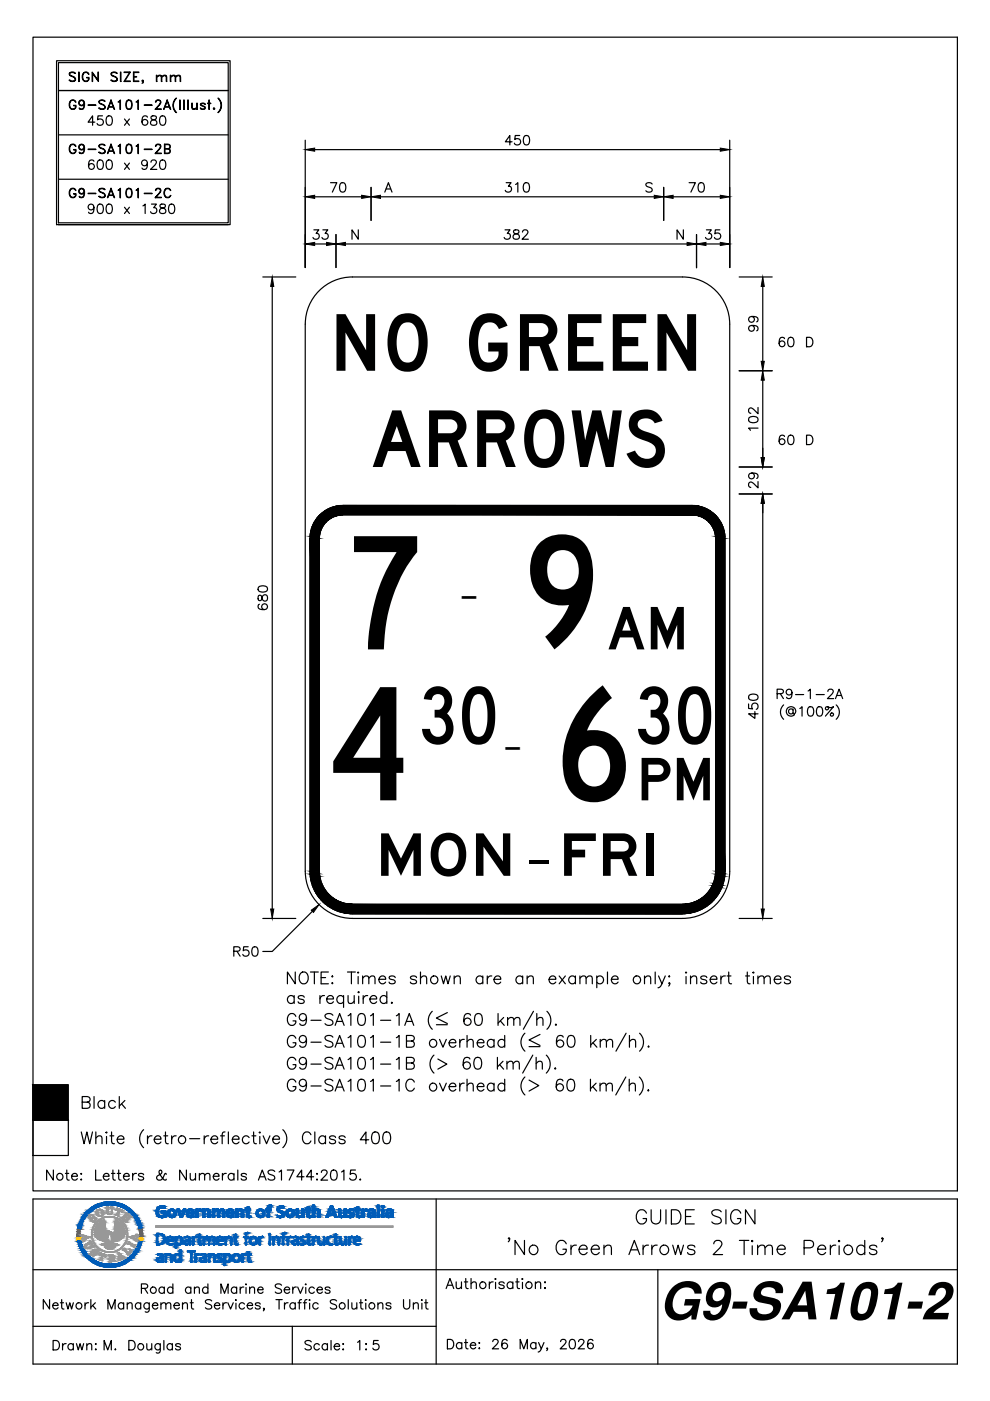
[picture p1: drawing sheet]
<svg xmlns="http://www.w3.org/2000/svg" width="210mm" height="297mm" viewBox="0 0 210 297" stroke-linecap="round" stroke-linejoin="round" font-family="sans-serif">
<defs><g id="words">
<g font-size="33.3">
<text x="74.4" y="137.7">7</text>
<text x="111" y="137.7">9</text>
<text x="70" y="169.7">4</text>
<text x="117.2" y="169.7">6</text>
</g>
<g font-size="16.7">
<text x="69.9" y="78.6">NO GREEN</text>
<text x="78.7" y="99">ARROWS</text>
<text x="88.8" y="157.7">30</text>
<text x="134.6" y="157.7">30</text>
</g>
<g font-size="12.5">
<text x="128.8" y="137.7">AM</text>
<text x="135" y="169.7">PM</text>
<text x="79.6" y="185.7">MON-FRI</text>
</g>
<text font-size="11" x="139.8" y="279.7">G9-SA101-2</text>
<g font-size="9">
<text x="96.8" y="128.9">-</text>
<text x="106" y="160.9">-</text>
</g>
</g></defs>
<g fill="none" stroke="#000" stroke-width=".25">
<path d="M7 7.9h196v244.6h-196zM12 12.9h36.8v34.7h-36.8zM12.4 13.3h36v33.9h-36zM12.4 19.2h36M14.9 15.4a.92 .92 0 0 1 1.1 .2h-.2a.71 .71 0 0 0-1 0l.1 .3 .6 .3a.53 .53 0 0 1 .5 .6 .53 .53 0 0 1-.5 .5h-.3l-.5-.3h.2a.71 .71 0 0 0 1 0 .96 .96 0 0 0-1-1l-.2-.2zM16.7 15.3l.1 2zM17.8 15.4a.69 .69 0 0 1 1.1 .4 .7 .7 0 0 0-.8-.4 .7 .7 0 0 0-.6 .6v.5a.64 .64 0 0 0 .5 .7 .64 .64 0 0 0 .8-.4v-.3l-.4-.1h.5a.73 .73 0 0 1-.7 .9 .73 .73 0 0 1-.8-.8 1.21 1.21 0 0 1 .4-1.1zM19.5 15.3l1.3 1.7 .1-1.7v2l-1.3-1.7-.1 1.7zM23.7 15.4a.92 .92 0 0 1 1.2 .2h-.2a.71 .71 0 0 0-1.1 0l.1 .3 .7 .3a.53 .53 0 0 1 .5 .6 .53 .53 0 0 1-.5 .5h-.4l-.5-.3h.2a.71 .71 0 0 0 1.1 0 .96 .96 0 0 0-1.1-1l-.2-.2zM25.5 15.3l.1 2zM27.5 15.4l-1.2-.1h1.3l-1.2 2M27.5 15.3l-1.2 2h1.3l-1.2-.1"/>
<path d="M28.3 15.3h1.1l-1 .1v1.8l1 .1h-1.1zM28.4 16.2h.6l-.6 .1M30.2 17.1l.1 .1zM30.3 17.6l.1-.4-.2 .1v-.3l.2 .1v.3l-.3 .3M30.3 17.3l.1 .1M33.2 15.9l.1 1.4zM33.3 16.3l.4-.4 .5 .1 .1 1.3-.1-1a.4 .4 0 0 0-.7-.2zM34.3 16.3l.5-.4 .5 .1v1.3v-1a.4 .4 0 0 0-.7-.2zM36.1 15.9l.1 1.4zM36.2 16.3l.5-.4 .4 .1 .1 1.3-.1-1a.4 .4 0 0 0-.6-.2zM37.2 16.3l.5-.4 .5 .1 .1 1.3-.1-1a.4 .4 0 0 0-.7-.2zM12.4 28.6h36"/>
<path d="M12.4 38h36M15.1 21.3a.69 .69 0 0 1 1 .4 .7 .7 0 0 0-.8-.4 .7 .7 0 0 0-.5 .7v.4a.64 .64 0 0 0 .5 .7 .64 .64 0 0 0 .7-.4v-.3l-.4-.1h.5a.73 .73 0 0 1-.7 .9 .73 .73 0 0 1-.7-.8 1.21 1.21 0 0 1 .4-1.1zM15.1 30.7a.69 .69 0 0 1 1 .3 .7 .7 0 0 0-.8-.3 .7 .7 0 0 0-.5 .6v.5a.64 .64 0 0 0 .5 .7 .64 .64 0 0 0 .7-.4v-.3l-.4-.1h.5a.73 .73 0 0 1-.7 .9 .73 .73 0 0 1-.7-.8 1.21 1.21 0 0 1 .4-1.1zM16.8 22l.5 .3 .3-.1 .2-.2M16.8 21.7l.5-.4 .3 .1 .2 .3M16.8 31.3l.5 .4 .3-.1 .2-.3M16.8 31l.5-.3 .3 .1 .2 .2M16.9 23h.7M16.9 32.4h.7M17.2 21.3l-.4 .5 .1 .3 .3 .2M17.2 30.7l-.4 .4 .1 .4 .3 .2M17.4 21.3a1.25 1.25 0 0 1 .1 1.8"/>
<path d="M17.4 30.7a1.25 1.25 0 0 1 .1 1.8M17.8 22.1a.62 .62 0 0 1-.9 .2 .62 .62 0 0 1 0-1 .62 .62 0 0 1 .9 .2 1.8 1.8 0 0 1-.2 1.6 .59 .59 0 0 1-.8-.2l.2 .2M17.8 21.9l-.4 .4M17.8 31.5a.62 .62 0 0 1-.9 .2 .62 .62 0 0 1 0-1 .62 .62 0 0 1 .9 .1 1.8 1.8 0 0 1-.2 1.7 .59 .59 0 0 1-.8-.2l.2 .2M17.8 31.2l-.4 .5M18.7 22.2l1.6 .1zM18.7 31.6l1.6 .1zM19.9 34.2a.59 .59 0 0 0-.8-.2 1.2 1.2 0 0 0 .2 1.9 .62 .62 0 0 0 .7-.6 .62 .62 0 0 0-.6-.6 .62 .62 0 0 0-.6 .5M20.1 25.9h-1.4l.9-1.3v2M20.9 34a.65 .65 0 0 1 .9 .3 1.01 1.01 0 0 1-.6 1.6 1.28 1.28 0 0 1-.3-1.9zM21.2 21.3a.92 .92 0 0 1 1.1 .2h-.2a.71 .71 0 0 0-1 0l.1 .4 .6 .2a.53 .53 0 0 1 .5 .6 .53 .53 0 0 1-.5 .5h-.4l-.4-.3h.2a.71 .71 0 0 0 1 0 .96 .96 0 0 0-1-.9l-.2-.3zM21.2 30.7a.92 .92 0 0 1 1.1 .1h-.2a.71 .71 0 0 0-1 0l.1 .4 .6 .3a.53 .53 0 0 1 .5 .5 .53 .53 0 0 1-.5 .6h-.4l-.4-.3h.2a.71 .71 0 0 0 1 0 .96 .96 0 0 0-1-1l-.2-.3z"/>
<path d="M21.7 24.6h-.9l-.1 .8a.71 .71 0 0 1 1 0 .71 .71 0 0 1-.1 1.1 .71 .71 0 0 1-1-.3M22.8 24.7a.65 .65 0 0 1 .9 .2 1.01 1.01 0 0 1-.6 1.7 1.28 1.28 0 0 1-.3-1.9zM22.8 34a.65 .65 0 0 1 .9 .3 1.01 1.01 0 0 1-.6 1.6 1.28 1.28 0 0 1-.3-1.9zM23 22.7h1.1M23 32.1h1.1M23.1 22.6h.9M23.1 32h.9M23.5 21.2l.8 2-.8-1.7-.7 1.7zM23.5 30.6l.8 2-.8-1.8-.7 1.8zM23.5 39.9l.8 2-.8-1.7-.7 1.7zM25.1 21.6l.4-.4v2l-.1-1.8zM25.1 30.9l.4-.3v2l-.1-1.8z"/>
<path d="M26.4 25.2l1 1.4M26.4 34.6l1 1.3M27 21.3a.65 .65 0 0 1 .9 .3 1.01 1.01 0 0 1-.6 1.6 1.28 1.28 0 0 1-.3-1.9zM27 23h.7M27 21.4h.7M27 30.7a.65 .65 0 0 1 .9 .2 1.01 1.01 0 0 1-.6 1.7 1.28 1.28 0 0 1-.3-1.9zM27 32.4h.7M27 30.8h.7M27.1 21.3a1.55 1.55 0 0 0 0 1.8M27.1 30.7a1.55 1.55 0 0 0 0 1.8M27.4 25.2l-1 1.4M27.4 34.6l-1 1.3"/>
<path d="M27.6 21.3a1.55 1.55 0 0 1 0 1.8M27.6 30.7a1.55 1.55 0 0 1 0 1.8M28.9 21.6l.4-.4v2v-1.8zM28.9 30.9l.4-.3v2v-1.8zM30.6 22.2l1.6 .1zM30.6 31.6l1.6 .1zM31.3 24.8a.59 .59 0 0 0-.9-.1 1.2 1.2 0 0 0 .3 1.9 .62 .62 0 0 0 .6-.6 .62 .62 0 0 0-.5-.7 .62 .62 0 0 0-.7 .6M31.3 34.6a.62 .62 0 0 1-.9 .5 .62 .62 0 0 1-.2-1 .62 .62 0 0 1 1 .1 1.8 1.8 0 0 1-.2 1.6 .59 .59 0 0 1-.9-.2M32 34.4l.4-.5 .7 .2a.62 .62 0 0 1-.2 .9l-1 .9h1.4M32.1 24.7a.4 .4 0 0 0 .2 .6 .72 .72 0 0 1 .8 .3 .72 .72 0 0 1 0 .9 .81 .81 0 0 1-1.2-.3 1 1 0 0 1 1.2-1l.1-.4a.75 .75 0 0 0-1.1-.1zM33 23.1l1.2 .1h-1.3l.8-1a.62 .62 0 0 0 .2-.8l-.6-.1-.3 .4 .3-.5 .7 .2a.62 .62 0 0 1-.2 .8l-.8 1M33 32.5l1.2 .1h-1.3l.8-1a.62 .62 0 0 0 .2-.8l-.6-.1-.3 .3 .3-.4 .7 .2a.62 .62 0 0 1-.2 .8l-.8 1"/>
<path d="M34.1 24.7a.65 .65 0 0 1 1 .2 1.01 1.01 0 0 1-.7 1.7 1.28 1.28 0 0 1-.3-1.9zM34.1 34a.65 .65 0 0 1 1 .3 1.01 1.01 0 0 1-.7 1.6 1.28 1.28 0 0 1-.3-1.9zM34.9 22.7h1.1M35 31.5l.9-.1v-.6l-.9-.1v1.8l.9-.1v-.7l-.9-.1M35 22.6h.9M35.4 21.2l.8 2-.8-1.7-.7 1.7zM35.6 31.5a.52 .52 0 0 1 .5 .5 .52 .52 0 0 1-.5 .6h-.7v-2h.7a.52 .52 0 0 1 .5 .5 .52 .52 0 0 1-.5 .5M37.3 20.8h.1a2.06 2.06 0 0 0 0 3.1 1.98 1.98 0 0 1-.1-3.1zM38.1 21.2l.1 2zM39 21.2l.1 2zM39.8 21.2l.1 2zM40.7 21.9l.1 .9a.4 .4 0 0 0 .6 .2l.3-.2-.5 .4-.4-.1z"/>
<path d="M41.7 21.9l.1 1.3zM42.6 23h.8M42.6 22.2l.8 .4 .1 .3a.6 .6 0 0 1-1 0l.2 .2M42.6 22.1h.8M42.7 22v.3M43.3 22l.2 .1a.6 .6 0 0 0-1 0l.1 .2 .8 .4M43.3 22.6v.5M44 21.9l.7 .1zM44.3 21.2l.1 2zM45.3 22.9l.2 .1-.1 .2-.2-.1zM45.3 23l.1 .1zM46.2 20.8a1.89 1.89 0 0 1 0 3.1 2.06 2.06 0 0 0 0-3.1z"/>
<path d="M64.7 29.7v27M66.7 31.7h86M70.1 38.7h1.3l-.9 2M72.3 38.8a.65 .65 0 0 1 .9 .3 1.01 1.01 0 0 1-.6 1.6 1.28 1.28 0 0 1-.3-1.9zM78.7 39.7v7M107.3 38.7h1.1l-.6 .8a.67 .67 0 0 1 .5 1.1 .67 .67 0 0 1-1.2-.2M108.6 30.1h-1.5l1-1.4v2M109.3 39.1l.5-.4v2M110.2 28.7h-1l-.1 .9a.71 .71 0 0 1 1.1 0 .71 .71 0 0 1-.1 1 .71 .71 0 0 1-1-.3M111.2 38.8a.65 .65 0 0 1 1 .3 1.01 1.01 0 0 1-.7 1.6 1.28 1.28 0 0 1-.3-1.9zM111.2 28.8a.65 .65 0 0 1 1 .3 1.01 1.01 0 0 1-.7 1.6 1.28 1.28 0 0 1-.3-1.9zM138.3 39a.75 .75 0 0 0-.8-.3 .75 .75 0 0 0-.6 .5l.2 .3 .8 .3a.49 .49 0 0 1 .4 .3 .49 .49 0 0 1-.2 .5 .92 .92 0 0 1-1.2-.2"/>
<path d="M140.7 39.7v7M146.1 38.7h1.3l-.9 2M148.3 38.8a.65 .65 0 0 1 .9 .3 1.01 1.01 0 0 1-.6 1.6 1.28 1.28 0 0 1-.3-1.9zM154.7 29.7v27M12.4 47.6h36M14.9 40.2a.69 .69 0 0 1 .7-.3 .69 .69 0 0 1 .5 .5 .7 .7 0 0 0-.8-.4 .7 .7 0 0 0-.5 .7v.5a.64 .64 0 0 0 .5 .6 .64 .64 0 0 0 .7-.4v-.2l-.4-.1h.5a.73 .73 0 0 1-.7 .9 .73 .73 0 0 1-.7-.8zM16.8 40.7l.5 .4 .3-.1 .2-.3M16.8 40.4l.5-.4 .3 .1 .2 .3M16.9 41.7h.7M17.2 40l-.4 .5 .1 .4 .3 .2M17.4 40a1.25 1.25 0 0 1 .1 1.8M17.8 40.9a.62 .62 0 0 1-.9 .1 .62 .62 0 0 1 0-.9 .62 .62 0 0 1 .9 .1 1.8 1.8 0 0 1-.2 1.6 .59 .59 0 0 1-.8-.2l.2 .2"/>
<path d="M17.8 40.6l-.4 .5M18.7 41l1.6 .1zM19.9 43.9a.62 .62 0 0 1-.8 .6 .62 .62 0 0 1-.3-1 .62 .62 0 0 1 1 .1 1.8 1.8 0 0 1-.2 1.6 .59 .59 0 0 1-.8-.2M20.9 43.4a.65 .65 0 0 1 .9 .3 1.01 1.01 0 0 1-.6 1.6 1.28 1.28 0 0 1-.3-1.9zM21 40.2a.88 .88 0 0 1 1.3 0h-.2a.71 .71 0 0 0-1 0l.1 .4 .6 .3a.53 .53 0 0 1 .5 .5 .53 .53 0 0 1-.5 .5l-.6-.1-.2-.2h.2a.71 .71 0 0 0 1 0 .96 .96 0 0 0-1-.9zM22.8 43.4a.65 .65 0 0 1 .9 .3 1.01 1.01 0 0 1-.6 1.6 1.28 1.28 0 0 1-.3-1.9zM23 41.4h1.1M23.1 41.3h.9M25.1 40.3l.4-.4v2l-.1-1.8zM26.4 43.9l1 1.4M27 40a.65 .65 0 0 1 .9 .3 1.01 1.01 0 0 1-.6 1.6 1.28 1.28 0 0 1-.3-1.9zM27 41.7h.7"/>
<path d="M27 40.1h.7M27.1 40a1.55 1.55 0 0 0 0 1.8M27.4 43.9l-1 1.4M27.6 40a1.55 1.55 0 0 1 0 1.8M28.9 40.3l.4-.4v2v-1.8zM30.3 43.7l.5-.4v2M30.6 41l1.6 .1zM32.1 43.3h1.1l-.6 .7a.67 .67 0 0 1 .5 1.1 .67 .67 0 0 1-1.2-.2M33 41.8l1.2 .1h-1.3l.8-.9a.62 .62 0 0 0 .2-.9l-.6-.1-.3 .4 .3-.5 .7 .2a.62 .62 0 0 1-.2 .9l-.8 .9M34 43.4a.4 .4 0 0 0 .2 .6 .72 .72 0 0 1 .8 .3 .72 .72 0 0 1 0 .9 .81 .81 0 0 1-1.2-.3 1 1 0 0 1 1.2-1l.1-.3a.75 .75 0 0 0-1.1-.2zM35 40.2a.69 .69 0 0 1 .6-.3 .69 .69 0 0 1 .6 .5 .7 .7 0 0 0-.8-.4 .7 .7 0 0 0-.5 .7 .86 .86 0 0 0 .8 1.1l.5-.4a.74 .74 0 0 1-.8 .5 .74 .74 0 0 1-.6-.7zM36 43.4a.64 .64 0 0 1 1 .3 1.01 1.01 0 0 1-.7 1.6 1.28 1.28 0 0 1-.3-1.9z"/>
<path d="M55.7 58.7h7M66.5 48.7h1.1l-.6 .8a.67 .67 0 0 1 .6 .9 .67 .67 0 0 1-1.1 .2l-.1-.3M66.7 51.7h2.5M66.7 41.7h10M68.5 48.7h1l-.6 .8a.67 .67 0 0 1 .6 .9 .67 .67 0 0 1-1 .2l-.2-.3M71.2 49.7v7M73.2 51.7h72.5M76 48.7v2l-1.4-2v2M80.7 41.7h58M81.6 40.7l.7-2 .8 2M81.9 40.1h.9M107.1 48.7h1l-.5 .8a.66 .66 0 0 1 .4 1.1 .66 .66 0 0 1-1.1-.3"/>
<path d="M109 48.8a.4 .4 0 0 0 .2 .7 .71 .71 0 0 1 .8 .3 .71 .71 0 0 1-.1 .8 .81 .81 0 0 1-1.1-.3 1 1 0 0 1 1.1-.9l.1-.4a.75 .75 0 0 0-1-.2zM110.8 49.2l.4-.5 .6 .2a.61 .61 0 0 1-.2 .9l-.9 .9h1.3M142.7 41.7h10M144.9 48.7v2l-1.3-2v2M147.7 49.7v7.1M149.7 51.7h3M149.8 48.7h1l-.5 .8a.66 .66 0 0 1 .4 1.1 .66 .66 0 0 1-1.1-.3M152.6 48.7h-.9l-.1 .9a.7 .7 0 0 1 1 0 .7 .7 0 0 1-.1 1 .7 .7 0 0 1-1-.3M156.7 58.7h7M57.7 60.7v132M64.7 68.7v116a10 10 0 0 0 10 10h70a10 10 0 0 0 10-10v-116M64.7 68.7a10 10 0 0 1 10-10h70a10 10 0 0 1 10 10"/>
<path d="M156.7 78.6h7M159.4 69a.62 .62 0 0 1 .5 .9 .62 .62 0 0 1-1 .2 .62 .62 0 0 1 .1-1 1.8 1.8 0 0 1 1.6 .2 .59 .59 0 0 1-.2 .8M159.4 67.1a.62 .62 0 0 1 .5 .8 .62 .62 0 0 1-1 .3 .62 .62 0 0 1 .1-1 1.8 1.8 0 0 1 1.6 .2 .59 .59 0 0 1-.2 .8M161.7 60.7v15.9M166.3 71.8a.59 .59 0 0 0-.8-.2 1.2 1.2 0 0 0 .3 1.9 .62 .62 0 0 0 .6-.6 .62 .62 0 0 0-.5-.6 .62 .62 0 0 0-.7 .6M167.3 71.6a.65 .65 0 0 1 .9 .3 1.01 1.01 0 0 1-.6 1.6 1.28 1.28 0 0 1-.3-1.9zM171 71.5h.7a1.07 1.07 0 0 1 .7 1 1.07 1.07 0 0 1-.7 1h-.7zM156.7 99h7M158.8 88.6a1.28 1.28 0 0 1 1.9 .3v.2a1.15 1.15 0 0 1-2 0zM160.7 90.8h-2l.4 .4M160.7 86.4v1.3l-.9-.9a.6 .6 0 0 0-1-.1l-.1 .5 .5 .4M161.7 80.6v16.4"/>
<path d="M166.3 92.5a.59 .59 0 0 0-.8-.1 1.2 1.2 0 0 0 .3 1.9 .62 .62 0 0 0 .6-.6 .62 .62 0 0 0-.5-.7 .62 .62 0 0 0-.7 .6M167.3 92.4a.65 .65 0 0 1 .9 .2 1.01 1.01 0 0 1-.6 1.7 1.28 1.28 0 0 1-.3-1.9zM171 92.3h.7a1.07 1.07 0 0 1 .7 1 1.07 1.07 0 0 1-.7 1h-.7zM67.7 114.2v70.5M67.7 114.2a5 5 0 0 1 5-5h74a5 5 0 0 1 5 5v70.5a7 7 0 0 1-7 7h-70a7 7 0 0 1-7-7M68.1 108.9a7 7 0 0 1 4.6-1.7h74a7 7 0 0 1 7 7v70.5a9 9 0 0 1-9 9h-70a9 9 0 0 1-9-9v-70.5a7 7 0 0 1 2.4-5.3zM156.7 104.7h7M159.4 100.3a.62 .62 0 0 1 .5 .8 .62 .62 0 0 1-1 .3 .62 .62 0 0 1 .1-1 1.8 1.8 0 0 1 1.6 .2 .59 .59 0 0 1-.2 .8M160.7 102.1v1.3l-.9-.9a.6 .6 0 0 0-1-.1l-.1 .6 .5 .3M161.7 106.7v86M54.8 126.3a.75 .75 0 0 0 .2 1h.4l.1-.2a.72 .72 0 0 1 .3-.8 .72 .72 0 0 1 .8 0 .81 .81 0 0 1-.3 1.1 1 1 0 0 1-.9-1.1zM54.8 124.5a1.28 1.28 0 0 1 1.9 .3v.2a1.15 1.15 0 0 1-2 0z"/>
<path d="M55 128.1a.59 .59 0 0 0-.2 .9 1.2 1.2 0 0 0 1.9-.3 .62 .62 0 0 0-.6-.7 .62 .62 0 0 0-.6 .6 .62 .62 0 0 0 .5 .7M158.7 149.3v.9l.9 .1a.71 .71 0 0 1 0-1.1 .71 .71 0 0 1 1 .2 .71 .71 0 0 1-.3 1M158.8 147.4a1.28 1.28 0 0 1 1.9 .3v.2a1.15 1.15 0 0 1-2 0zM160.1 150.9v1.4l-1.4-1h2M164.8 147.1l1.1-.1 .2-.3-.1-.4-.4-.2h-.8v2M165.4 147.1l.7 1M166.1 149.5a2.06 2.06 0 0 0 0 3M167.9 146.8a.62 .62 0 0 1-.8 .5 .62 .62 0 0 1-.3-1 .62 .62 0 0 1 1 .1 1.8 1.8 0 0 1-.2 1.6 .59 .59 0 0 1-.8-.2M168.1 150.6a.52 .52 0 0 0-.7-.2 .52 .52 0 0 0 0 .8 .52 .52 0 0 0 .7-.1M168.1 150.3l.1 1.1a.8 .8 0 0 0 .5-1 .8 .8 0 0 0-.8-.6 1.01 1.01 0 0 0-1.1 1.4 1.01 1.01 0 0 0 1.6 .3M168.7 147.3h1.7M169.6 150.2l.5-.4v2"/>
<path d="M171.3 146.5l.5-.4v2M171.5 149.9a.65 .65 0 0 1 .9 .3 1.01 1.01 0 0 1-.6 1.6 1.28 1.28 0 0 1-.3-1.9zM173 147.3h1.8M173.4 149.9a.65 .65 0 0 1 .9 .3 1.01 1.01 0 0 1-.6 1.6 1.28 1.28 0 0 1-.3-1.9zM175.5 149.8l.2 .2a.38 .38 0 0 1-.5 .5l-.2-.2a.4 .4 0 0 1 .2-.4 .4 .4 0 0 1 .5 0l.5 .1 .5-.2-1.7 2M175.5 146.6l.4-.5 .7 .2a.62 .62 0 0 1-.2 .9l-1 .9h1.4M177.1 148.1l.8-2 .8 2M177.3 149.5a2.06 2.06 0 0 1 0 3M177.4 147.5h1M55.7 194.7h7M66.2 193.2l-8.5 8.5h-2M156.7 194.7h7"/>
<path d="M49.6 201.7l1.1-.1 .2-.3-.1-.4-.4-.2h-.8v2M50.2 201.7l.7 1M52.6 200.7h-.9l-.1 .9a.71 .71 0 0 1 1 0 .71 .71 0 0 1-.1 1 .71 .71 0 0 1-1-.3M53.7 200.8a.65 .65 0 0 1 .9 .3 1.01 1.01 0 0 1-.6 1.6 1.28 1.28 0 0 1-.3-1.9zM62.4 211.4a.8 .8 0 0 0-1.2-.1 .8 .8 0 0 0 0 1.2 .8 .8 0 0 0 1.2-.1M62.4 211.1v1.7M62.6 206.1v2.5l-1.7-2.5v2.5M62.7 215.5a.92 .92 0 0 0-1-.6 .92 .92 0 0 0-.8 .9 1.09 1.09 0 0 0 .3 1.2 1.09 1.09 0 0 0 1.2 .3l.3-.5v-.4h-.6M63.9 206.2a1.15 1.15 0 0 1 1.3 .4 1.15 1.15 0 0 1 0 1.4 .92 .92 0 0 1-1 .6 .92 .92 0 0 1-.8-1 1.5 1.5 0 0 1 .5-1.4zM64.5 211.4a.75 .75 0 0 0-1.3 0l.1 .3 1.1 .3 .1 .4a.75 .75 0 0 1-1.3 0M65 215.7a.78 .78 0 0 1-1.1 .7 .78 .78 0 0 1-.3-1.2 .78 .78 0 0 1 1.3 .1 2.29 2.29 0 0 1-.3 2 .73 .73 0 0 1-1-.3M65.8 206.1h1.7"/>
<path d="M65.9 216.3h2.2M66.7 206.1v2.5M67.8 211.1v1.7M68.1 207.3h.9M68.8 211.1a.82 .82 0 0 0-1 .7M69.3 211.8h1.4a.74 .74 0 0 0-.9-.8 .74 .74 0 0 0-.5 1 .77 .77 0 0 0 .5 .7 .77 .77 0 0 0 .9-.3M69.6 206.1h-1.5v2.5h1.5M70.3 207l.2-.1 .1 .1-.1 .2zM70.3 208.5l.2-.1 .1 .1-.1 .1zM70.6 215.3a.94 .94 0 0 0-.9-.4 .94 .94 0 0 0-.8 .6l.3 .3 .9 .4a.61 .61 0 0 1 .5 .5 .61 .61 0 0 1-.3 .6 1.14 1.14 0 0 1-1.4-.3M70.6 219.9a.95 .95 0 0 0-.9-.4 .95 .95 0 0 0-.8 .6l.3 .4 .9 .3a.6 .6 0 0 1 .5 .5 .6 .6 0 0 1-.3 .6 1.16 1.16 0 0 1-1.4-.2M71.1 217.4l.9-2.5 1 2.5"/>
<path d="M71.4 216.6h1.2M72.8 211.4a.8 .8 0 0 0-1.1-.1 .8 .8 0 0 0 0 1.2 .8 .8 0 0 0 1.1-.1M72.8 211.1v2.5M73.7 206.1h1.6M73.8 211.1l.1 1.5 .6 .2 .6-.5M73.8 215.4l.6-.5v2.5M74.5 206.1v2.5M75.1 211.1v1.7M75.9 206.1l.2 .1-.2 .1-.1-.1zM75.9 207v1.6M76.1 210.3l.1 .1-.1 .1-.2-.1zM76.1 211.2v1.6"/>
<path d="M76.2 215a.8 .8 0 0 1 1.2 .4 2.11 2.11 0 0 1-.3 1.9 .81 .81 0 0 1-1.2-.4 2.07 2.07 0 0 1 .3-1.9zM76.2 219.7a.81 .81 0 0 1 1.2 .3 2.11 2.11 0 0 1-.3 1.9 .82 .82 0 0 1-1.2-.3 2.07 2.07 0 0 1 .3-1.9zM76.9 207.4l.6-.5 .6 .1 .1 1.6M76.9 206.9v1.7M77 211.1v1.7M78 211.1a.82 .82 0 0 0-1 .7M78.2 207.4l.6-.5 .6 .1 .1 1.6M78.4 211.8h1.5a.77 .77 0 0 0-1.1-.7 .77 .77 0 0 0-.2 1.3 .75 .75 0 0 0 1.3 0M78.6 215.4l.6-.5v2.5M80.3 207.6h1.5a.76 .76 0 0 0-1.1-.6 .76 .76 0 0 0-.2 1.2 .75 .75 0 0 0 1.3 0M80.7 216.3h2.1M82 211.4a.8 .8 0 0 0-1.2-.1 .8 .8 0 0 0 0 1.2 .8 .8 0 0 0 1.2-.1"/>
<path d="M82 210.3v2.5M83.1 212.5l.1 .1-.1 .2-.1-.2zM83.8 207.3a.77 .77 0 0 0-1.3 0l.1 .2 1.1 .4 .1 .3a.75 .75 0 0 1-1.3 0M84 215.4l.6-.5v2.5M85.8 217.4l1-2.5 .9 2.5M86.2 216.6h1.2M88.3 207.3a.77 .77 0 0 0-1.3 0l.1 .2 1.1 .4 .1 .3a.75 .75 0 0 1-1.3 0M89.2 207.4l.5-.5 .6 .1 .2 1.6M89.2 206.1v2.5M91.7 214.4a2.57 2.57 0 0 0 0 3.8M92.5 217.3h2.3M93.6 206.9l.4 1.7 .5-1.7 .5 1.7 .5-1.7"/>
<path d="M94.8 214.7l-2.3 1.1 2.3 1.2M96.3 207.4l.6-.5 .6 .1 .1 1.6M96.3 206.9v1.7M99 219.5v2.5M99.8 215.3a.72 .72 0 0 0-1.1-.3 1.91 1.91 0 0 0 0 2.3 .77 .77 0 0 0 1.1-.4 .77 .77 0 0 0-.5-1 .77 .77 0 0 0-1 .7M101 215a.81 .81 0 0 1 1.2 .4 2.07 2.07 0 0 1-.3 1.9 .8 .8 0 0 1-1.2-.4 2.11 2.11 0 0 1 .3-1.9zM102.4 207.3a.8 .8 0 0 0-1.2-.1 .8 .8 0 0 0 0 1.1 .8 .8 0 0 0 1.2-.1M102.4 206.9v1.7M103.3 206.9v1.7M104.3 206.9a.8 .8 0 0 0-1 .7M104.7 207.6h1.5a.76 .76 0 0 0-1.1-.6 .76 .76 0 0 0-.2 1.2 .75 .75 0 0 0 1.3 0M105.6 214.9v2.5"/>
<path d="M106.1 216.4l.8 1M106.8 215.7l-1.2 1.2M107 219.5v2.5M107.6 216.2l.6-.5 .6 .1 .1 1.6M107.6 215.7v1.7M108.9 216.2l.6-.5 .6 .1 .1 1.6M110.8 207.3a.8 .8 0 0 0-1.2-.1 .8 .8 0 0 0 0 1.1 .8 .8 0 0 0 1.2-.1M110.8 206.9v1.7M111.3 219.1a2.56 2.56 0 0 0 0 3.8M111.8 207.4l.6-.5 .6 .1 .1 1.6M111.8 206.9v1.7M113.1 214.4l-2.1 3.8"/>
<path d="M113.8 216.2l.6-.5 .6 .1 .1 1.6M113.8 214.9v2.5M114.5 219.3l-2.3 1.2 2.3 1.2M116 214.4a2.59 2.59 0 0 1 0 3.8M116.4 207.6h1.4a.77 .77 0 0 0-1-.6 .77 .77 0 0 0-.3 1.2 .75 .75 0 0 0 1.3 0M117.7 217.3l.2-.1 .1 .1-.1 .1zM118.6 206.9l1.3 1.7M119.4 219.9a.74 .74 0 0 0-1.1-.2 1.93 1.93 0 0 0 0 2.2 .78 .78 0 0 0 1.2-.3 .78 .78 0 0 0-.6-1.1 .78 .78 0 0 0-.9 .7M119.9 206.9l-1.3 1.7M120.6 219.7a.82 .82 0 0 1 1.2 .3 2.07 2.07 0 0 1-.3 1.9 .81 .81 0 0 1-1.1-.3 2.11 2.11 0 0 1 .2-1.9zM122 207.3a.8 .8 0 0 0-1.2-.1 .8 .8 0 0 0 0 1.1 .8 .8 0 0 0 1.2-.1M122 206.9v1.7"/>
<path d="M123 207.4l.6-.5 .6 .1 .1 1.6M123 206.9v1.7M124.3 207.4l.6-.5 .6 .1 .1 1.6M125.2 219.5v2.5M126.5 207.3a.8 .8 0 0 1 1.2-.1 .8 .8 0 0 1 0 1.1 .8 .8 0 0 1-1.2-.1M126.5 206.9v2.5M128.8 206.1v2.5M129.6 207.6h1.5a.76 .76 0 0 0-1.1-.6 .76 .76 0 0 0-.2 1.2 .75 .75 0 0 0 1.3 0M132.7 219.1l-2.1 3.8M133.5 219.5v2.5M135.6 219.1a2.59 2.59 0 0 1 0 3.8M136.7 207.4l.5-.5 .6 .1 .2 1.6"/>
<path d="M136.7 206.9v1.7M138.9 206.1v2.5M139.6 206.9l.7 1.7 .8-1.7M140.3 208.6a.95 .95 0 0 1-.8 .8M141.8 207l.1-.1 .1 .1-.1 .2zM142 208.5l-.1 .1-.1-.1 .1-.1 .1 .1-.2 .6M145.5 206.1l.1 .1-.1 .1-.2-.1zM145.5 207v1.6M146.4 207.4l.6-.5 .6 .1 .1 1.6M146.4 206.9v1.7M149.9 207.3a.77 .77 0 0 0-1.3 0l.1 .2 1 .4 .2 .3a.75 .75 0 0 1-1.3 0M150.6 207.6h1.4a.77 .77 0 0 0-1.1-.6 .77 .77 0 0 0-.2 1.2 .75 .75 0 0 0 1.3 0"/>
<path d="M152.8 206.9v1.7M153.8 206.9a.8 .8 0 0 0-1 .7M154.2 206.9h.8M154.5 206.1v2l.1 .4 .5 .1M158.1 206.9h.8M158.4 206.1v2l.2 .4 .4 .1M159.7 206.1l.2 .1-.2 .1-.1-.1zM159.7 207v1.6M160.7 207.4l.6-.5 .6 .1 .1 1.6M160.7 206.9v1.7M162 207.4l.6-.5 .6 .1 .1 1.6M164.2 207.6h1.4a.77 .77 0 0 0-1.1-.6 .77 .77 0 0 0-.2 1.2 .75 .75 0 0 0 1.3 0"/>
<path d="M167.6 207.3a.77 .77 0 0 0-1.3 0l.1 .2 1.1 .4 .1 .3a.75 .75 0 0 1-1.3 0M7 230h7.5v7.5h-7.5zM7 237.5h7.5v7.5h-7.5zM17.2 240l.6 2.5 .6-2.5 .6 2.5 .6-2.5M17.4 233.7l1.5-.1a.57 .57 0 0 0 0-1l-1.5-.1v2.5h1.1a.66 .66 0 0 0 .6-.7 .66 .66 0 0 0-.6-.6M19.9 232.5v2.5M20.3 240v2.5M22.2 233.7a.8 .8 0 0 0-1.2-.1 .8 .8 0 0 0 0 1.1 .8 .8 0 0 0 1.2-.1M22.2 233.3v1.7M23.7 240v2l.1 .4 .5 .1M24.5 233.7a.8 .8 0 0 0-1.2-.1 .8 .8 0 0 0 0 1.1 .8 .8 0 0 0 1.2-.1M25.3 232.5v2.5"/>
<path d="M25.8 234l.8 1M26.5 233.3l-1.2 1.2M30.4 239.5a2.56 2.56 0 0 0 0 3.8M35.1 240v2l.1 .4 .5 .1M47.7 240l-.5 .1-.1 .4v2M48.4 240v2.5M53.8 240v2l.1 .4 .5 .1M55.1 240l.1 .1-.1 .1-.1-.1zM60 239.5a2.56 2.56 0 0 1 0 3.8M62.7 220.1a.92 .92 0 0 0-1-.6 .92 .92 0 0 0-.8 1 1.09 1.09 0 0 0 .3 1.2 1.09 1.09 0 0 0 1.2 .2l.3-.5v-.3h-.6M62.7 224.8a.92 .92 0 0 0-1-.6 .92 .92 0 0 0-.8 .9 1.09 1.09 0 0 0 .3 1.2 1.09 1.09 0 0 0 1.2 .3l.3-.5v-.4h-.6M62.7 229.4a.92 .92 0 0 0-1-.6 .92 .92 0 0 0-.8 1 1.09 1.09 0 0 0 .3 1.2 1.09 1.09 0 0 0 1.2 .2l.3-.5v-.3h-.6"/>
<path d="M65 220.4a.78 .78 0 0 1-1.1 .6 .78 .78 0 0 1-.3-1.2 .78 .78 0 0 1 1.3 .1 2.29 2.29 0 0 1-.3 2 .74 .74 0 0 1-1-.2M65 225a.78 .78 0 0 1-1.1 .7 .78 .78 0 0 1-.3-1.3 .78 .78 0 0 1 1.3 .1 2.31 2.31 0 0 1-.3 2.1 .74 .74 0 0 1-1-.3M65 229.7a.78 .78 0 0 1-1.1 .6 .78 .78 0 0 1-.3-1.2 .78 .78 0 0 1 1.3 .1 2.29 2.29 0 0 1-.3 2 .73 .73 0 0 1-1-.2M65.9 221h2.2M65.9 225.6h2.2M65.9 230.2h2.2M66.7 240v2.5M70.6 224.5a.95 .95 0 0 0-1.7 .3l.3 .3 .9 .4a.61 .61 0 0 1 .5 .5 .61 .61 0 0 1-.3 .6 1.16 1.16 0 0 1-1.4-.3M70.6 229.2a.94 .94 0 0 0-.9-.4 .94 .94 0 0 0-.8 .6l.3 .4 .9 .3a.61 .61 0 0 1 .5 .5 .61 .61 0 0 1-.3 .6 1.14 1.14 0 0 1-1.4-.2M71.1 222l.9-2.5 1 2.5M71.1 226.7l.9-2.5 1 2.5M71.1 231.3l.9-2.5 1 2.5"/>
<path d="M71.4 221.2h1.2M71.4 225.8h1.2M71.4 230.5h1.2M73.8 220l.6-.5v2.5M73.8 224.7l.6-.5v2.5M73.8 229.3l.6-.5v2.5M76.2 224.3a.81 .81 0 0 1 1.2 .4 2.11 2.11 0 0 1-.3 1.9 .82 .82 0 0 1-1.2-.4 2.07 2.07 0 0 1 .3-1.9zM76.2 228.9a.8 .8 0 0 1 1.2 .4 2.11 2.11 0 0 1-.3 1.9 .81 .81 0 0 1-1.2-.3 2.07 2.07 0 0 1 .3-2zM78.6 220l.6-.5v2.5M78.6 224.7l.6-.5v2.5M78.6 229.3l.6-.5v2.5M80.7 221h2.1"/>
<path d="M80.7 225.6h2.1M80.7 230.2h2.1M84 220l.6-.5v2.5M84 224.7l.6-.5v2.5M84 229.3l.6-.5v2.5M86.2 220.7l1.4-.1a.59 .59 0 0 0 0-.9l-1.4-.2v2.5h1a.66 .66 0 0 0 .7-.6 .66 .66 0 0 0-.7-.7M86.2 225.4l1.4-.1a.59 .59 0 0 0 0-1l-1.4-.1v2.5h1a.66 .66 0 0 0 .7-.7 .66 .66 0 0 0-.7-.6M87.8 229.4a.92 .92 0 0 0-1-.6 .92 .92 0 0 0-.7 1 1.09 1.09 0 0 0 .2 1.2 1.09 1.09 0 0 0 1.2 .2l.3-.5M92 223.7a2.56 2.56 0 0 0 0 3.8M92.8 224.5l1.9 1.1-1.9 1.1M93.2 220.4l.7 1.6 .7-1.6M93.2 229.7l.7 1.6 .7-1.6"/>
<path d="M95.2 221.1h1.4a.76 .76 0 0 0-1-.7 .76 .76 0 0 0-.3 1.3 .75 .75 0 0 0 1.3 0M95.2 230.4h1.4a.77 .77 0 0 0-1-.7 .77 .77 0 0 0-.3 1.3 .75 .75 0 0 0 1.3 0M97.5 220.4v1.6M97.5 229.7v1.6M98.4 220.4a.8 .8 0 0 0-.9 .7M98.4 229.7a.8 .8 0 0 0-.9 .7M99 220.8l.6-.4 .6 .1 .1 1.5M99 230.1l.6-.4 .6 .1 .1 1.5M99 228.8v2.5M99.6 224.5a.72 .72 0 0 0-.7-.3 .72 .72 0 0 0-.6 .5 1.84 1.84 0 0 0 .3 1.9 .78 .78 0 0 0 1.1-.4 .78 .78 0 0 0-.5-1 .78 .78 0 0 0-1 .6M100.8 224.3a.82 .82 0 0 1 1.2 .4 2.07 2.07 0 0 1-.2 1.9 .81 .81 0 0 1-1.2-.4 2.02 2.02 0 0 1 .2-1.9zM101.2 221.1h1.4a.77 .77 0 0 0-1.1-.7 .77 .77 0 0 0-.2 1.3 .75 .75 0 0 0 1.3 0"/>
<path d="M101.2 230.4h1.4a.74 .74 0 0 0-.9-.8 .74 .74 0 0 0-.5 1 .77 .77 0 0 0 .6 .7 .77 .77 0 0 0 .8-.3M104.7 220.7a.8 .8 0 0 0-1.1-.1 .8 .8 0 0 0 0 1.2 .8 .8 0 0 0 1.1-.1M104.7 230a.8 .8 0 0 0-1.1-.1 .8 .8 0 0 0 0 1.2 .8 .8 0 0 0 1.1-.1M104.7 220.4v1.6M104.7 229.7v1.6M105.5 224.2v2.5M105.9 225.7l.9 1M106.6 225l-1.1 1.2M107 220.7a.8 .8 0 0 0-1.2-.1 .8 .8 0 0 0 0 1.2 .8 .8 0 0 0 1.2-.1M107 230a.8 .8 0 0 0-1.2-.1 .8 .8 0 0 0 0 1.2 .8 .8 0 0 0 1.2-.1M107 228.8v2.5M107.5 225.5l.6-.5 .6 .1 .1 1.6"/>
<path d="M107.5 225v1.7M108.8 225.5l.6-.5 .6 .1 .1 1.6M111.3 228.3a2.57 2.57 0 0 0 0 3.9M112.2 229l2 1.2-2 1.1M112.2 221.9h2.3M113 223.7l-2.2 3.8M113.7 225.5l.6-.5 .6 .1 .1 1.6M113.7 224.2v2.5M115.8 223.7a2.59 2.59 0 0 1 0 3.8M117.7 226.4l.1 .2-.1 .1-.1-.1zM119.4 229.2a.72 .72 0 0 0-1.1-.3 1.91 1.91 0 0 0 0 2.3 .77 .77 0 0 0 1.1-.4 .77 .77 0 0 0-.5-1 .77 .77 0 0 0-1 .7M120.6 228.9a.8 .8 0 0 1 1.1 .4 2.11 2.11 0 0 1-.2 1.9 .81 .81 0 0 1-1.2-.3 2.07 2.07 0 0 1 .3-2z"/>
<path d="M125.2 228.8v2.5M125.7 230.4l.8 .9M125.7 221.1l.9 .9M126.4 229.7l-1.2 1.2M126.4 220.4l-1.2 1.2M127.2 230.1l.6-.4 .6 .1 .1 1.5M127.2 229.7v1.6M127.3 220.8l.6-.4 .6 .1 .1 1.5M127.3 220.4v1.6M128.5 230.1l.6-.4 .6 .1 .1 1.5M128.6 220.8l.6-.4 .6 .1 .1 1.5M132.7 228.3l-2.1 3.9"/>
<path d="M133.4 230.1l.6-.4 .6 .1 .1 1.5M133.4 228.8v2.5M133.5 220.8l.5-.4 .7 .1 .1 1.5M135.6 228.3a2.57 2.57 0 0 1 0 3.9M137.3 231.2l.2-.1 .1 .1-.1 .1zM137.4 221.9l.1-.1 .1 .1-.1 .1zM7 254.2h196v35h-196zM11.3 248.1v2.1l-1.4-2.1v2.1M13.9 248.8h.7M14.2 248.1v1.7l.1 .3 .4 .1M15.2 249.4h1.2a.66 .66 0 0 0-.9-.6 .66 .66 0 0 0-.2 1.1 .65 .65 0 0 0 1.1 0M17.1 248.9h.2z"/>
<path d="M17.1 250.1h.2zM20.3 248.1v2.1h1.2M20.3 241.3l.6-.5 .6 .1 .1 1.6M21.9 249.4h1.2a.66 .66 0 0 0-.9-.6 .66 .66 0 0 0-.2 1.1 .65 .65 0 0 0 1.1 0M22.5 240.1l.1-.1 .1 .1-.1 .1zM22.6 240.9v1.6M23.3 240.8h.8M23.6 248.8h.8M23.9 248.1v1.7l.1 .3 .4 .1M24.8 241.5h1.5a.74 .74 0 0 0-.9-.7 .74 .74 0 0 0-.6 1 .77 .77 0 0 0 .6 .7 .77 .77 0 0 0 .9-.4M24.9 248.8h.7M25.2 248.1v1.7l.1 .3 .4 .1"/>
<path d="M26.2 249.4h1.2a.66 .66 0 0 0-.9-.6 .66 .66 0 0 0-.2 1.1 .65 .65 0 0 0 1.1 0M28.1 248.8v1.4M28.9 248.8a.67 .67 0 0 0-.8 .6M30.5 249.1a.66 .66 0 0 0-1.2 0l.1 .2 1 .3 .1 .3a.65 .65 0 0 1-1.2 0M31.3 240.8v1.7M32.2 240.8a.82 .82 0 0 0-.9 .7M32.7 241.5h1.4a.77 .77 0 0 0-1.1-.6 .77 .77 0 0 0-.2 1.2 .74 .74 0 0 0 1.3 0M34.7 240.8h.9M35.2 249l-.1-.2-.2 .1-.3 .7a.76 .76 0 0 1-.6 .6 .76 .76 0 0 1-.8-.4l.1-.4 .9-.6a.45 .45 0 0 0-.2-.7l-.2 .1a.81 .81 0 0 0 .2 1l.7 .9 .4 .1 .1-.2M36.4 240.8v1.7M37.3 240.8a.82 .82 0 0 0-.9 .7M39.5 248.1v2.1l-1.4-2.1v2.1"/>
<path d="M40.2 241.4h2.1M40.3 248.8l.1 1.3 .5 .1 .6-.4M41.5 248.8v1.4M42.3 249.2l.5-.4 .5 .1 .1 1.3M42.3 248.8v1.4M43.3 240.8v1.7M43.4 249.2l.5-.4 .5 .1 .1 1.3M44.2 240.8a.82 .82 0 0 0-.9 .7M44.7 241.5h1.5a.77 .77 0 0 0-1.1-.6 .77 .77 0 0 0-.2 1.2 .75 .75 0 0 0 1.3 0M45.2 249.4h1.2a.65 .65 0 0 0-.9-.6 .65 .65 0 0 0-.2 1.1 .64 .64 0 0 0 1.1 0M46.8 240.8h.8M47.2 248.8v1.4"/>
<path d="M48 248.8a.68 .68 0 0 0-.8 .6M49.3 241.5h1.4a.74 .74 0 0 0-.9-.7 .74 .74 0 0 0-.5 1 .77 .77 0 0 0 .5 .7 .77 .77 0 0 0 .9-.4M49.6 249.1a.68 .68 0 0 0-1-.1 .68 .68 0 0 0 0 1 .68 .68 0 0 0 1-.1M49.6 248.8v1.4M50.4 248.1v2.1M52.2 249.1a.66 .66 0 0 0-1.1 0l.1 .2 .9 .3 .1 .3a.65 .65 0 0 1-1.1 0M52.8 241.2a.8 .8 0 0 0-1.2-.1 .8 .8 0 0 0 0 1.1 .8 .8 0 0 0 1.2-.1M53.4 240.8h.9M54.8 250.2l.8-2.1 .8 2.1M55.1 240.9v1.6M55.1 249.5h1M55.8 240.8l.7 1.7 .7-1.7"/>
<path d="M57.8 241.5h1.5a.74 .74 0 0 0-.9-.7 .74 .74 0 0 0-.6 1 .77 .77 0 0 0 .6 .7 .77 .77 0 0 0 .9-.4M58.3 248.4a.8 .8 0 0 0-.8-.4 .8 .8 0 0 0-.7 .6l.2 .3 .8 .3a.52 .52 0 0 1 .4 .4 .52 .52 0 0 1-.2 .5 .99 .99 0 0 1-1.2-.2M59.2 248.5l.5-.4v2.1M60.9 248.1h1.4l-1 2.1M64.5 249.5h-1.6l1.1-1.4v2.1M65.9 240.6a.92 .92 0 0 0-1-.6 .92 .92 0 0 0-.8 .9 1.09 1.09 0 0 0 .3 1.2 1.09 1.09 0 0 0 1.2 .3l.3-.5M66.5 249.5h-1.5l1-1.4v2.1M67.1 248.9h.2zM67.2 250v.2zM68.1 248.6l.1-.3 .3-.2h.5l.3 .2a.68 .68 0 0 1-.3 .9l-1 1h1.5M69 241.2a.8 .8 0 0 0-1.2-.1 .8 .8 0 0 0 0 1.1 .8 .8 0 0 0 1.2-.1M69 240.8v1.7"/>
<path d="M70.4 248.2a.69 .69 0 0 1 1 .3 1.79 1.79 0 0 1-.2 1.6 .7 .7 0 0 1-1-.3 1.83 1.83 0 0 1 .2-1.6zM71.2 241.2a.75 .75 0 0 0-1.4 0l.2 .2 1 .4 .2 .3a.75 .75 0 0 1-1.4 0M72.4 248.5l.5-.4v2.1M73.2 241.2a.75 .75 0 0 0-1.3 0l.1 .2 1.1 .4 .1 .3a.75 .75 0 0 1-1.3 0M75.4 248.1h-1.1l-.1 .9a.76 .76 0 0 1 1.2 0 .76 .76 0 0 1-.2 1.1 .76 .76 0 0 1-1.1-.3M76.3 250.1h.2zM78.2 241.7h-1.8l1.2-1.7v2.5M79.1 240.1a.82 .82 0 0 1 1.2 .4 2.07 2.07 0 0 1-.2 1.9 .81 .81 0 0 1-1.2-.4 2.02 2.02 0 0 1 .2-1.9zM81.5 240.1a.82 .82 0 0 1 1.2 .4 2.07 2.07 0 0 1-.2 1.9 .81 .81 0 0 1-1.2-.4 2.02 2.02 0 0 1 .2-1.9zM92.5 254.2v35M137.1 257.2a1.1 1.1 0 0 0-1.3-.7 1.1 1.1 0 0 0-.9 1.1 1.31 1.31 0 0 0 .3 1.5 1.31 1.31 0 0 0 1.4 .3l.5-.6v-.4h-.8M138.1 256.5v2.1a1.01 1.01 0 0 0 1 .9 1.01 1.01 0 0 0 1-.9v-2.1"/>
<path d="M141.2 256.5v3M142.3 256.5h1a1.6 1.6 0 0 1 1.1 1.5 1.6 1.6 0 0 1-1.1 1.5h-1zM145.3 257.9h1.2M147.2 256.5h-1.9v3h1.9M152.9 256.9a1.31 1.31 0 0 0-2 0 .75 .75 0 0 0 .6 .9l.8 .3a.73 .73 0 0 1 .6 .5 .73 .73 0 0 1-.3 .8 1.36 1.36 0 0 1-1.7-.3M153.9 256.5v3M157.1 257.2a1.1 1.1 0 0 0-1.3-.7 1.1 1.1 0 0 0-.9 1.1 1.31 1.31 0 0 0 .3 1.5 1.31 1.31 0 0 0 1.4 .3l.5-.6v-.4h-.8M160.1 256.5v3l-2-3v3M7 269.2h196M10.5 275.5v2l-1.3-2v2M11.2 276.8h1.1a.61 .61 0 0 0-.8-.5 .61 .61 0 0 0-.2 1 .6 .6 0 0 0 1 0M12.8 276.2h.7"/>
<path d="M13.1 275.5v1.7l.1 .2 .4 .1M14 276.2l.4 1.3 .4-1.3 .4 1.3 .4-1.3M18 276.2v1.3M18.8 276.2a.64 .64 0 0 0-.8 .6M19.3 275.5v2M19.6 276.8l.7 .7M20.2 276.2l-.9 1M22.9 277.5v-2l.7 2 .8-2v2M26.2 276.5a.64 .64 0 0 0-.9-.1 .64 .64 0 0 0 0 1 .64 .64 0 0 0 .9-.1M26.2 276.2v1.3M27 276.6l.5-.4 .4 .1 .1 1.2M27 276.2v1.3"/>
<path d="M29.8 276.5a.64 .64 0 0 0-.9-.1 .64 .64 0 0 0 0 1 .64 .64 0 0 0 .9-.1M29.8 276.2v1.3M30 273.2l1.1-.1 .2-.3-.1-.4-.4-.2h-.8v2M30.6 273.2l.7 1M31.6 276.2v1.5a.52 .52 0 0 1-.3 .5 .52 .52 0 0 1-.5-.1M31.6 276.5a.64 .64 0 0 0-.9-.1 .64 .64 0 0 0 0 1 .64 .64 0 0 0 .9-.1M32.3 276.8h1.2a.61 .61 0 0 0-.9-.5 .61 .61 0 0 0-.2 1 .6 .6 0 0 0 1.1 0M34.1 276.6l.5-.4 .5 .1 .1 1.2M34.1 276.2v1.3M34.8 273.2a.64 .64 0 0 0-.9-.1 .64 .64 0 0 0 0 .9 .64 .64 0 0 0 .9-.1M34.8 272.9v1.3M35.2 276.6l.4-.4 .5 .1 .1 1.2"/>
<path d="M36.7 273.2a.64 .64 0 0 0-1-.1 .64 .64 0 0 0 0 .9 .64 .64 0 0 0 1-.1M36.7 272.2v2M36.9 276.8h1.1a.61 .61 0 0 0-.8-.5 .61 .61 0 0 0-.2 1 .6 .6 0 0 0 1 0M38.7 276.6l.5-.4 .4 .1 .1 1.2M38.7 276.2v1.3M40.3 276.2h.7M40.5 273.2a.64 .64 0 0 0-1-.1 .64 .64 0 0 0 0 .9 .64 .64 0 0 0 1-.1M40.5 272.9v1.3M40.6 275.5v1.7l.1 .2 .4 .1M41.2 273.3l.5-.4 .5 .1 .1 1.2M41.2 272.9v1.3M44.1 273.2a.64 .64 0 0 0-1-.1 .64 .64 0 0 0 0 .9 .64 .64 0 0 0 1-.1"/>
<path d="M44.1 272.2v2M44.9 275.8a.75 .75 0 0 0-.7-.3 .75 .75 0 0 0-.6 .5l.1 .3 .8 .3a.49 .49 0 0 1 .4 .4 .49 .49 0 0 1-.2 .4 .92 .92 0 0 1-1.1-.1M45.5 276.8h1.1a.61 .61 0 0 0-.9-.5 .61 .61 0 0 0-.1 1 .6 .6 0 0 0 1 0M46.8 274.2v-2l.8 2 .8-2v2M47.3 276.2v1.3M48 276.2a.64 .64 0 0 0-.7 .6M48.3 276.2l.6 1.3 .6-1.3M50 275.5v.2zM50 276.3v1.2M50.2 273.2a.64 .64 0 0 0-1-.1 .64 .64 0 0 0 0 .9 .64 .64 0 0 0 1-.1M50.2 272.9v1.3M50.9 272.9v1.3"/>
<path d="M51.7 272.9a.64 .64 0 0 0-.8 .5M51.8 276.5a.64 .64 0 0 0-.9-.1 .64 .64 0 0 0 0 1 .64 .64 0 0 0 .9-.1M52.2 272.2v.2zM52.2 273v1.2M52.4 276.8h1.2a.61 .61 0 0 0-.9-.5 .61 .61 0 0 0-.2 1 .6 .6 0 0 0 1.1 0M52.9 273.3l.5-.4 .5 .1 .1 1.2M52.9 272.9v1.3M54.6 273.4h1.2a.61 .61 0 0 0-.9-.5 .61 .61 0 0 0-.2 1 .6 .6 0 0 0 1.1 0M55.2 276.5a.6 .6 0 0 0-1.1 0l.3 .3 .7 .2 .1 .3a.6 .6 0 0 1-1.1 0M56 277.4h-.2h.2l-.2 .5M58.5 275.5h1.3M59.2 275.5v2"/>
<path d="M59.7 272.5a.75 .75 0 0 0-.7-.3 .75 .75 0 0 0-.6 .5l.1 .3 .8 .3a.49 .49 0 0 1 .4 .3 .49 .49 0 0 1-.2 .5 .92 .92 0 0 1-1.1-.2M60.3 273.4h1.1a.61 .61 0 0 0-.9-.5 .61 .61 0 0 0-.1 1 .6 .6 0 0 0 1 0M60.3 276.2v1.3M61.1 276.2a.64 .64 0 0 0-.8 .6M62.1 272.9v1.3M62.6 276.5a.64 .64 0 0 0-.9-.1 .64 .64 0 0 0 0 1 .64 .64 0 0 0 .9-.1M62.6 276.2v1.3M62.8 272.9a.64 .64 0 0 0-.7 .5M63.1 272.9l.6 1.3 .6-1.3M63.2 276.2h.6M63.9 275.5l-.3 .1-.1 .3v1.6M64.3 276.2h.7"/>
<path d="M64.8 272.2v.2zM64.8 273v1.2M65.1 275.5l-.4 .1-.1 .3v1.6M65.6 275.5v.2zM65.6 276.3v1.2M66.6 273.2a.64 .64 0 0 0-.9-.1 .64 .64 0 0 0 0 .9 .64 .64 0 0 0 .9-.1M67.2 273.4h1.2a.61 .61 0 0 0-.9-.5 .61 .61 0 0 0-.2 1 .6 .6 0 0 0 1.1 0M67.5 276.5a.64 .64 0 0 0-1-.1 .64 .64 0 0 0 0 1 .64 .64 0 0 0 1-.1M70 273.2a.6 .6 0 0 0-1.1 0l.3 .2 .7 .2 .1 .3a.6 .6 0 0 1-1.1 0M71.4 275.8a.75 .75 0 0 0-.8-.3 .75 .75 0 0 0-.6 .5l.2 .3 .8 .3a.49 .49 0 0 1 .3 .4 .49 .49 0 0 1-.1 .4 .92 .92 0 0 1-1.2-.1M73.8 275.5v2M74.6 276.2l.1 1.2 .5 .1 .4-.3"/>
<path d="M75.6 276.2v1.3M76.2 276.2h.7M76.5 275.5v1.7l.1 .2 .4 .1M77.6 275.5v.2zM77.6 276.3v1.2M80.1 276.6l.5-.4 .5 .1 .1 1.2M80.1 276.2v1.3M82.9 276.5a.6 .6 0 0 0-1.1 0l.3 .3 .7 .2 .1 .3a.6 .6 0 0 1-1.1 0M85.6 275.5v1.5a.67 .67 0 0 0 .6 .6 .67 .67 0 0 0 .7-.6v-1.5M87.6 276.6l.5-.4 .5 .1 .1 1.2M87.6 276.2v1.3M89.5 275.5v.2z"/>
<path d="M89.5 276.3v1.2M90 276.2h.7M90.3 275.5v1.7l.1 .2 .4 .1M94.6 273.2l.8-2.1 .8 2.1M94.9 272.5h1M96.7 271.8l.1 1.3 .5 .1 .5-.4M97.8 271.8v1.4M98.4 271.8h.8M98.8 271.1v1.7l.1 .3 .4 .1M99.9 272.2l.5-.4 .5 .1 .1 1.3M99.9 271.1v2.1M103.7 271.8v1.4"/>
<path d="M104.6 271.8a.68 .68 0 0 0-.9 .6M105.1 271.1v.2zM105.1 271.9v1.3M106.9 272.1a.65 .65 0 0 0-1.1 0l.1 .2 .9 .3 .1 .3a.66 .66 0 0 1-1.1 0M108.1 262.6l-.2 .1-.1-.1 .1-.2a.55 .55 0 0 1-.1 .9M108.7 272.1a.68 .68 0 0 0-1-.1 .68 .68 0 0 0 0 1 .68 .68 0 0 0 1-.1M108.7 271.8v1.4M109.3 271.8h.8M109.7 271.1v1.7v.3l.5 .1M110.8 271.1v.2zM110.8 271.9v1.3M111.2 263v3l-2-3v3"/>
<path d="M113.5 272.2l.5-.4 .5 .1 .1 1.3M113.5 271.8v1.4M115.5 271.9h.2zM115.5 273.1h.2zM120.1 263.7a1.1 1.1 0 0 0-1.3-.7 1.1 1.1 0 0 0-.9 1.1 1.31 1.31 0 0 0 .3 1.5 1.31 1.31 0 0 0 1.4 .2l.5-.5v-.4h-.8M121.1 264v2M122.2 264a.95 .95 0 0 0-1.1 .9M122.8 264.9h1.7a.89 .89 0 0 0-1-.9 .89 .89 0 0 0-.7 1.1 .92 .92 0 0 0 .7 .9 .92 .92 0 0 0 1-.4M125.3 264.9h1.8a.89 .89 0 0 0-1.1-.9 .89 .89 0 0 0-.7 1.1 .92 .92 0 0 0 .7 .9 .92 .92 0 0 0 1.1-.4M128.1 264.6l.7-.6 .7 .1 .1 .5v1.4M128.1 264v2M133.3 266l1.2-3 1.1 3"/>
<path d="M133.8 265h1.4M136.3 264v2M137.5 264a.96 .96 0 0 0-1.2 .9M138.2 264v2M139.3 264a.96 .96 0 0 0-1.1 .9M139.5 269.2v20M142.6 264l.6 2 .6-2 .5 2 .6-2M147.3 264.4a.91 .91 0 0 0-1.5 0l.4 .5 1 .2 .1 .5a.9 .9 0 0 1-1.5 0M151.3 263.7l.3-.6 .9-.1a.73 .73 0 0 1 .4 1.1l-1.7 1.9h2M156.8 263h2M157.8 263v3M159.5 263l.1 .1-.1 .2-.2-.2z"/>
<path d="M159.5 264.1v1.9M160.6 264.6l.7-.6 .8 .1 .1 1.9M160.6 264v2M162.2 264.6l.7-.6 .7 .1 .2 .5v1.4M164.8 264.9h1.7a.89 .89 0 0 0-1-.9 .89 .89 0 0 0-.7 1.1 .92 .92 0 0 0 .7 .9 .92 .92 0 0 0 1-.4M170.5 264.6h1.3a.79 .79 0 0 0 .7-.8 .79 .79 0 0 0-.7-.8h-1.3v3M173.3 264.9h1.8a.89 .89 0 0 0-1.1-.9 .89 .89 0 0 0-.7 1.1 .92 .92 0 0 0 .7 .9 .92 .92 0 0 0 1.1-.4M176.1 264v2M177.2 264a.96 .96 0 0 0-1.1 .9M177.9 263l.2 .1-.2 .2-.1-.2zM177.9 264.1v1.9M183.3 264.4a.96 .96 0 0 0-1.4-.1 .96 .96 0 0 0 0 1.4 .96 .96 0 0 0 1.4-.1"/>
<path d="M183.3 263v3M185.9 264.4a.92 .92 0 0 0-1.6 0l.5 .5 1 .2 .1 .5a.91 .91 0 0 1-1.6 0M187.2 262.6l-.1 .1-.2-.1 .2-.2a.55 .55 0 0 1-.2 .9M7 281.2h85.5M11.3 284.2h.6a1.07 1.07 0 0 1 .7 1 1.07 1.07 0 0 1-.7 1h-.6zM13.3 284.9v1.3M14 284.9a.64 .64 0 0 0-.7 .6M15.5 285.2a.64 .64 0 0 0-.9-.1 .64 .64 0 0 0 0 .9 .64 .64 0 0 0 .9-.1M15.5 284.9v1.3M16.2 284.9l.4 1.3 .4-1.3 .4 1.3 .3-1.3M18.4 285.3l.5-.4 .5 .1 .1 1.2M18.4 284.9v1.3"/>
<path d="M20.3 284.9v.2zM20.3 286v.2zM22.1 286.2v-2l.7 2 .8-2v2M24.5 286v.2zM27.3 284.2h.7a1.07 1.07 0 0 1 .7 1 1.07 1.07 0 0 1-.7 1h-.7zM31.1 284.9l.1 1.2 .5 .1 .5-.4M32.2 284.9v1.3M34 284.9v1.5a.52 .52 0 0 1-.3 .5 .52 .52 0 0 1-.6-.1M34 285.2a.64 .64 0 0 0-1-.1 .64 .64 0 0 0 0 .9 .64 .64 0 0 0 1-.1M34.7 284.2v2M36.6 285.2a.64 .64 0 0 0-1-.1 .64 .64 0 0 0 0 .9 .64 .64 0 0 0 1-.1M36.6 284.9v1.3"/>
<path d="M38.3 285.2a.6 .6 0 0 0-1.1 0l.3 .3 .7 .1 .1 .3a.6 .6 0 0 1-1.1 0M62 281.2v8M66 284.5a.75 .75 0 0 0-.7-.3 .75 .75 0 0 0-.6 .5l.2 .3 .7 .3a.49 .49 0 0 1 .4 .3 .49 .49 0 0 1-.2 .5 .92 .92 0 0 1-1.1-.2M67.7 285.2a.64 .64 0 0 0-.9-.1 .64 .64 0 0 0 0 .9 .64 .64 0 0 0 .9-.1M69.4 285.2a.64 .64 0 0 0-.9-.1 .64 .64 0 0 0 0 .9 .64 .64 0 0 0 .9-.1M69.4 284.9v1.3M70.2 284.2v2M70.9 285.5h1.1a.61 .61 0 0 0-.9-.6 .61 .61 0 0 0-.1 1 .6 .6 0 0 0 1 0M72.8 284.9v.2zM72.8 286v.2zM75.8 284.6l.5-.4v2M77.5 285h.2z"/>
<path d="M77.5 286.1h.2zM80.2 284.2h-1l-.1 .9a.71 .71 0 0 1 1.1 0 .71 .71 0 0 1-.1 1 .71 .71 0 0 1-1.1-.3M94.9 284h.6a1.07 1.07 0 0 1 .7 1 1.07 1.07 0 0 1-.7 1h-.6zM97.9 284.9a.64 .64 0 0 0-.9-.1 .64 .64 0 0 0 0 1 .64 .64 0 0 0 .9-.1M97.9 284.6v1.4M98.5 284.6h.6M98.8 284v1.6l.1 .3 .3 .1M99.7 285.2h1.2a.61 .61 0 0 0-.9-.5 .61 .61 0 0 0-.2 1 .6 .6 0 0 0 1.1 0M101.5 284.7h.2zM101.5 285.9h.2zM104.5 284.5l.4-.5 .6 .2a.62 .62 0 0 1-.2 .8l-.9 1h1.3M107.5 284.3a.59 .59 0 0 0-.8-.2 1.2 1.2 0 0 0 .3 1.9 .62 .62 0 0 0 .6-.6 .62 .62 0 0 0-.5-.7 .62 .62 0 0 0-.7 .6"/>
<path d="M110.3 286v-2l.8 2 .7-2v2M113.6 284.9a.64 .64 0 0 0-.9-.1 .64 .64 0 0 0 0 1 .64 .64 0 0 0 .9-.1M113.6 284.6v1.4M114.2 284.6l.6 1.4 .5-1.4M114.8 286a.77 .77 0 0 1-.7 .6M116.1 285.9h-.2h.2l-.2 .5M118.9 284.5l.3-.5 .7 .2a.62 .62 0 0 1-.2 .8l-.9 1h1.3M121 284.1a.65 .65 0 0 1 .9 .3 1.01 1.01 0 0 1-.7 1.6 1.28 1.28 0 0 1-.2-1.9zM122.7 284.5l.4-.5 .6 .2a.62 .62 0 0 1-.2 .8l-.9 1h1.3M125.7 284.3a.59 .59 0 0 0-.8-.2 1.2 1.2 0 0 0 .2 1.9 .62 .62 0 0 0 .7-.6 .62 .62 0 0 0-.6-.7 .62 .62 0 0 0-.6 .6"/>
<circle cx="176.4" cy="151.5" r=".34"/>
<circle cx="92.1" cy="207.7" r=".82"/>
<circle cx="135" cy="207.7" r=".82"/>
<circle cx="91.8" cy="230.5" r=".83"/>
<circle cx="91.8" cy="221.2" r=".82"/>
<circle cx="12.7" cy="249.5" r=".7"/>
<circle cx="38.6" cy="241.6" r=".83"/>
<circle cx="16.7" cy="276.9" r=".66"/>
<circle cx="32.5" cy="273.5" r=".66"/>
<circle cx="72.6" cy="276.9" r=".66"/>
<circle cx="78.8" cy="276.9" r=".66"/>
<circle cx="102.4" cy="272.5" r=".71"/>
<circle cx="112.1" cy="272.5" r=".7"/>
<circle cx="113.1" cy="265" r=".99"/>
<circle cx="140.8" cy="265" r=".99"/>
<circle cx="179.8" cy="265" r=".99"/>
<circle cx="29.8" cy="285.5" r=".66"/>
</g>
<g fill="#000" stroke="#000" stroke-width=".21">
<path d="M64.7 31.7l2-.3v.7zM152.7 31.4l2 .3-2 .4zM64.7 51.7l2-.3v.7zM64.7 41.7l2-.3v.7zM69.2 51.4l2 .3-2 .4zM71.2 51.7l2-.3v.7zM76.7 41.4l2 .3-2 .4zM78.7 41.7l2-.3v.7zM138.7 41.4l2 .3-2 .4zM140.7 41.7l2-.3v.7zM145.7 51.4l2 .3-2 .4zM147.7 51.7l2-.3v.7z"/>
<path d="M152.7 51.4l2 .3-2 .4zM152.7 41.4l2 .3-2 .4zM57.7 58.7l.3 2h-.6zM161.7 58.7l.4 2h-.7zM161.4 76.6h.7l-.4 2zM161.7 78.6l.4 2h-.7zM161.4 97h.7l-.4 2zM161.7 104.7l.4 2h-.7zM57.4 192.7h.6l-.3 2zM66 193l1.6-1.2-1.1 1.6zM161.4 192.7h.7l-.4 2z"/>
<path d="M65.7 114.2l2 70.5v-70.5zM65.7 114.2l2 70.5h-2z"/>
<path d="M65.7 113.7l2 .5v-.5zM65.7 113.7l2 .5h-2z"/>
<path d="M65.7 113.6h2zM65.7 113.6l2 .1z"/>
<path d="M65.8 113.3l1.9 .3 .1-.3zM65.8 113.3l1.9 .3h-2z"/>
<path d="M65.8 113.1l2 .2v-.2zM65.8 113.1l2 .2h-2z"/>
<path d="M65.8 112.9l2 .2 .1-.2zM65.8 112.9l2 .2h-2z"/>
<path d="M65.9 112.6l2 .3 .1-.3zM65.9 112.6l2 .3h-2.1z"/>
<path d="M65.9 112.5l2.1 .1v-.1zM65.9 112.5l2.1 .1h-2.1z"/>
<path d="M66 112.1l2 .4 .2-.4zM66 112.1l2 .4h-2.1z"/>
<path d="M66.1 112.1h2.1zM66.1 112.1h2.1z"/>
<path d="M66.2 111.7l2 .4 .2-.4zM66.2 111.7l2 .4h-2.1z"/>
<path d="M66.2 111.6h2.2zM66.2 111.6l2.2 .1z"/>
<path d="M66.3 111.3l2.1 .3 .2-.3zM66.3 111.3l2.1 .3h-2.2z"/>
<path d="M66.4 111.1l2.2 .2 .1-.2zM66.4 111.1l2.2 .2h-2.3z"/>
<path d="M66.5 111l2.2 .1 .2-.1zM66.5 111l2.2 .1h-2.3z"/>
<path d="M66.7 110.7l2.2 .3 .3-.3zM66.7 110.7l2.2 .3h-2.4z"/>
<path d="M66.7 110.6h2.5zM66.7 110.6l2.5 .1z"/>
<path d="M66.9 110.3l2.3 .3 .3-.3zM66.9 110.3l2.3 .3h-2.5z"/>
<path d="M66.9 110.2l2.6 .1 .1-.1zM66.9 110.2l2.6 .1h-2.6z"/>
<path d="M67 110.1l2.6 .1 .2-.1zM67 110.1l2.6 .1h-2.7z"/>
<path d="M67.2 109.8l2.6 .3 .4-.3zM67.2 109.8l2.6 .3h-2.8z"/>
<path d="M67.2 109.8h3.1zM67.2 109.8h3z"/>
<path d="M67.4 109.6l2.9 .2 .3-.2zM67.4 109.6l2.9 .2h-3.1z"/>
<path d="M67.5 109.5l3.1 .1 .4-.1zM67.5 109.5l3.1 .1h-3.2z"/>
<path d="M67.6 109.4h3.6zM67.6 109.4l3.4 .1z"/>
<path d="M67.7 109.3h3.7zM67.6 109.4h3.6z"/>
<path d="M67.7 109.2h4.2zM67.7 109.2l3.7 .1h-3.7z"/>
<path d="M67.8 109.2h4.5zM67.7 109.2h4.2z"/>
<path d="M67.8 109.2h4.9zM67.8 109.2h4.5z"/>
<path d="M72.7 107.2h74.5zM72.2 107.2h75z"/>
<path d="M72.2 107.2h75.6zM71.7 107.2h76.1z"/>
<path d="M71.7 107.2l76.6 .1zM71.2 107.3h77.1z"/>
<path d="M71.2 107.3l77.6 .2-.5-.2zM70.7 107.5l.5-.2 77.6 .2z"/>
<path d="M70.7 107.5l78.6 .2-.5-.2zM70.2 107.7l.5-.2 78.6 .2z"/>
<path d="M70.2 107.7l79.6 .2-.5-.2zM69.7 107.9l.5-.2 79.6 .2z"/>
<path d="M69.7 107.9l80.5 .2-.4-.2zM69.2 108.1l.5-.2 80.5 .2z"/>
<path d="M69.2 108.1l81.5 .3-.5-.3zM68.8 108.4l.4-.3 81.5 .3z"/>
<path d="M68.8 108.4l82.3 .3-.4-.3zM68.4 108.7l.4-.3 82.3 .3z"/>
<path d="M68.4 108.7l83.1 .3-.4-.3zM68 109l.4-.3 83.1 .3z"/>
<path d="M68 109l83.6 .2-.1-.2zM68 109l83.6 .2h-83.8z"/>
<path d="M146.7 109.2h4.9zM146.7 109.2h4.9z"/>
<path d="M147.2 109.2h4.5zM147.2 109.2h4.5z"/>
<path d="M147.6 109.2l4.2 .1zM147.6 109.2l4.2 .1z"/>
<path d="M148 109.3l3.8 .1zM148 109.3l3.8 .1z"/>
<path d="M148.2 109.4l3.7 .1zM148.2 109.4l3.7 .1z"/>
<path d="M148.4 109.5l3.7 .1-.2-.1zM148.4 109.5l3.7 .1h-3.3z"/>
<path d="M148.8 109.6l3.4 .2-.1-.2zM148.8 109.6l3.4 .2h-3z"/>
<path d="M149.2 109.8h3zM149.2 109.8h3z"/>
<path d="M149.2 109.8l3.2 .3-.2-.3zM149.2 109.8l3.2 .3h-2.8z"/>
<path d="M149.6 110.1l2.9 .1-.1-.1zM149.6 110.1l2.9 .1h-2.7z"/>
<path d="M149.8 110.2l2.8 .1-.1-.1zM149.8 110.2l2.8 .1h-2.7z"/>
<path d="M149.9 110.3l2.9 .3-.2-.3zM149.9 110.3l2.9 .3h-2.5z"/>
<path d="M150.3 110.6l2.5 .1zM150.3 110.6l2.5 .1z"/>
<path d="M150.3 110.7l2.6 .3-.1-.3zM150.3 110.7l2.6 .3h-2.4z"/>
<path d="M150.5 111l2.5 .1-.1-.1zM150.5 111l2.5 .1h-2.3z"/>
<path d="M150.7 111.1l2.4 .2-.1-.2zM150.7 111.1l2.4 .2h-2.3z"/>
<path d="M150.8 111.3l2.4 .3-.1-.3zM150.8 111.3l2.4 .3h-2.2z"/>
<path d="M151 111.6l2.3 .1zM151 111.6l2.3 .1z"/>
<path d="M151 111.7l2.4 .4-.1-.4zM151 111.7l2.4 .4h-2.2z"/>
<path d="M151.2 112.1h2.2zM151.2 112.1h2.2z"/>
<path d="M151.3 112.1l2.2 .4-.1-.4zM151.3 112.1l2.2 .4h-2.1z"/>
<path d="M151.4 112.5l2.1 .1v-.1zM151.4 112.5l2.1 .1h-2z"/>
<path d="M151.5 112.6l2.1 .3-.1-.3zM151.5 112.6l2.1 .3h-2z"/>
<path d="M151.6 112.9l2 .2v-.2zM151.6 112.9l2 .2h-2z"/>
<path d="M151.6 113.1l2.1 .2-.1-.2zM151.6 113.1l2.1 .2h-2.1z"/>
<path d="M151.6 113.3l2.1 .3v-.3zM151.6 113.3l2.1 .3h-2z"/>
<path d="M151.7 113.6l2 .1zM151.7 113.6l2 .1z"/>
<path d="M151.7 113.7l2 .5v-.5zM151.7 113.7l2 .5h-2z"/>
<path d="M151.7 114.2l2 70.5v-70.5zM151.7 114.2l2 70.5h-2z"/>
<path d="M65.7 184.7l2 .5v-.5zM65.7 184.7l2 .5h-2z"/>
<path d="M65.7 185.2l2 .1zM65.7 185.2l2 .1z"/>
<path d="M65.7 185.3l2.1 .5-.1-.5zM65.7 185.3l2.1 .5h-2z"/>
<path d="M65.8 185.8l2 .2v-.2zM65.8 185.8l2 .2h-2z"/>
<path d="M65.8 186l2.1 .3-.1-.3zM65.8 186l2.1 .3h-2z"/>
<path d="M65.9 186.3l2.1 .3-.1-.3zM65.9 186.3l2.1 .3h-2.1z"/>
<path d="M65.9 186.6l2.1 .2v-.2zM65.9 186.6l2.1 .2h-2z"/>
<path d="M66 186.8l2.2 .4-.2-.4zM66 186.8l2.2 .4h-2.1z"/>
<path d="M66.1 187.2l2.1 .1v-.1zM66.1 187.2l2.1 .1h-2.1z"/>
<path d="M66.1 187.3l2.3 .4-.2-.4zM66.1 187.3l2.3 .4h-2.2z"/>
<path d="M66.2 187.7l2.2 .1zM66.2 187.7l2.2 .1z"/>
<path d="M66.2 187.8l2.5 .4-.3-.4zM66.2 187.8l2.5 .4h-2.3z"/>
<path d="M66.4 188.2l2.3 .1zM66.4 188.2l2.3 .1z"/>
<path d="M66.5 188.3l2.4 .4-.2-.4zM66.5 188.3l2.4 .4h-2.3z"/>
<path d="M66.6 188.7l2.5 .2-.2-.2zM66.6 188.7l2.5 .2h-2.4z"/>
<path d="M66.7 188.9l2.5 .2-.1-.2zM66.7 188.9l2.5 .2h-2.3z"/>
<path d="M66.9 189.1l2.6 .3-.3-.3zM66.9 189.1l2.6 .3h-2.5z"/>
<path d="M67 189.4l2.6 .1zM67 189.4l2.6 .1z"/>
<path d="M67.1 189.5l2.9 .4-.4-.4zM67.1 189.5l2.9 .4h-2.7z"/>
<path d="M67.3 189.9h2.7zM67.3 189.9h2.7z"/>
<path d="M67.4 189.9l3 .3-.4-.3zM67.4 189.9l3 .3h-2.8z"/>
<path d="M67.6 190.2l3 .2-.2-.2zM67.6 190.2l3 .2h-2.9z"/>
<path d="M67.7 190.4l3.1 .1zM67.7 190.4l3.1 .1z"/>
<path d="M67.8 190.5l3.4 .3-.4-.3zM67.8 190.5l3.4 .3h-3.1z"/>
<path d="M68.1 190.8l3.3 .1zM68.1 190.8l3.3 .1z"/>
<path d="M68.1 190.9l3.6 .1-.3-.1zM68.1 190.9l3.6 .1h-3.4z"/>
<path d="M68.3 191l3.9 .2-.5-.2zM68.3 191l3.9 .2h-3.7z"/>
<path d="M68.5 191.2l3.8 .1zM68.5 191.2l3.8 .1z"/>
<path d="M68.6 191.3l4.1 .1-.4-.1zM68.6 191.3l4.1 .1h-4z"/>
<path d="M68.7 191.4l4.5 .2-.5-.2zM68.7 191.4l4.5 .2h-4.3z"/>
<path d="M68.9 191.6l4.8 .1zM68.9 191.6l4.8 .1z"/>
<path d="M69 191.7h5.2zM69 191.7h5.2z"/>
<path d="M69 191.7h5.2zM69 191.7h5.2z"/>
<path d="M69 191.7h5.7zM69 191.7h5.7z"/>
<path d="M74.1 193.7h71.2zM74.1 193.7h70.6z"/>
<path d="M73.5 193.6h72.4zM73.5 193.6l71.8 .1z"/>
<path d="M72.9 193.5h73.6zM72.9 193.5l73 .1z"/>
<path d="M72.3 193.4l74.2 .1 .7-.1zM72.3 193.4l74.2 .1h-73.6z"/>
<path d="M71.7 193.2l75.5 .2 .5-.2zM71.7 193.2l75.5 .2h-74.9z"/>
<path d="M71.1 193l76.6 .2 .6-.2zM71.1 193l76.6 .2h-76z"/>
<path d="M70.6 192.7l77.7 .3 .6-.3zM70.6 192.7l77.7 .3h-77.2z"/>
<path d="M70 192.4l78.9 .3 .5-.3zM70 192.4l78.9 .3h-78.3z"/>
<path d="M69.5 192.1l79.9 .3 .5-.3zM69.5 192.1l79.9 .3h-79.4z"/>
<path d="M69.1 191.7l80.8 .4 .5-.4zM69.1 191.7l80.8 .4h-80.4z"/>
<path d="M145.2 191.7h5.2zM145.2 191.7h5.2z"/>
<path d="M145.2 191.7h5.2zM144.7 191.7h5.7z"/>
<path d="M145.8 191.7h4.7zM145.2 191.7h5.2z"/>
<path d="M146.3 191.6h4.3zM145.8 191.7h4.7z"/>
<path d="M146.8 191.4l3.8 .2 .1-.2zM146.3 191.6l.5-.2 3.8 .2z"/>
<path d="M147.1 191.3l3.6 .1 .2-.1zM146.8 191.4l.3-.1 3.6 .1z"/>
<path d="M147.3 191.2h3.6zM147.1 191.3h3.8z"/>
<path d="M147.8 191l3.1 .2 .2-.2zM147.3 191.2l.5-.2 3.1 .2z"/>
<path d="M148.1 190.9l3 .1 .2-.1zM147.8 191l.3-.1 3 .1z"/>
<path d="M148.2 190.8h3.2zM148.1 190.9h3.2z"/>
<path d="M148.7 190.5l2.7 .3 .2-.3zM148.2 190.8l.5-.3 2.7 .3z"/>
<path d="M148.8 190.4h2.9zM148.7 190.5h2.9z"/>
<path d="M149.1 190.2l2.6 .2 .2-.2zM148.8 190.4l.3-.2 2.6 .2z"/>
<path d="M149.4 189.9l2.5 .3 .2-.3zM149.1 190.2l.3-.3 2.5 .3z"/>
<path d="M149.5 189.9h2.6zM149.4 189.9h2.7z"/>
<path d="M149.8 189.5l2.3 .4 .3-.4zM149.8 189.5l2.3 .4h-2.6z"/>
<path d="M149.9 189.4h2.5zM149.9 189.4l2.5 .1h-2.6z"/>
<path d="M150.2 189.1l2.2 .3 .2-.3zM150.2 189.1l2.2 .3h-2.5z"/>
<path d="M150.4 188.9l2.2 .2 .1-.2zM150.4 188.9l2.2 .2h-2.4z"/>
<path d="M150.5 188.7l2.2 .2 .1-.2zM150.5 188.7l2.2 .2h-2.3z"/>
<path d="M150.7 188.3l2.1 .4 .2-.4zM150.7 188.3l2.1 .4h-2.3z"/>
<path d="M150.8 188.2h2.2zM150.8 188.2l2.2 .1z"/>
<path d="M151 187.8l2 .4 .2-.4zM151 187.8l2 .4h-2.2z"/>
<path d="M151 187.7h2.2zM151 187.7l2.2 .1z"/>
<path d="M151.2 187.3l2 .4 .1-.4zM151.2 187.3l2 .4h-2.2z"/>
<path d="M151.3 187.2l2 .1 .1-.1zM151.3 187.2l2 .1h-2.1z"/>
<path d="M151.4 186.8l2 .4 .1-.4zM151.4 186.8l2 .4h-2.1z"/>
<path d="M151.5 186.6l2 .2v-.2zM151.5 186.6l2 .2h-2.1z"/>
<path d="M151.5 186.3l2 .3 .1-.3zM151.5 186.3l2 .3h-2z"/>
<path d="M151.6 186l2 .3v-.3zM151.6 186l2 .3h-2.1z"/>
<path d="M151.6 185.8l2 .2v-.2zM151.6 185.8l2 .2h-2z"/>
<path d="M151.7 185.2l2 .1zM151.7 185.2l2 .1z"/>
<path d="M151.7 185.3l1.9 .5 .1-.5zM151.7 185.3l1.9 .5h-2z"/>
<path d="M151.7 184.7l2 .5v-.5zM151.7 184.7l2 .5h-2z"/>
<path d="M7 230l7.5 7.5v-7.5zM7 230l7.5 7.5h-7.5z"/>
</g>
<g fill="#005cb8" stroke="#005cb8" stroke-width=".21">
<path d="M34.9 256.1l.2 .1z"/>
<path d="M34.9 256.1h.2z"/>
<path d="M34.2 257.1h1z"/>
<path d="M34.7 257.8h.5z"/>
<path d="M34.4 257.8h.8z"/>
<path d="M34.2 258.2h.3z"/>
<path d="M36.2 256.3h.4z"/>
<path d="M35.6 257.6h.5z"/>
<path d="M36.2 258.2h.5z"/>
<path d="M40.2 256.3h.3z"/>
<path d="M40.9 257.7h.2z"/>
<path d="M40.2 258.2h.5z"/>
<path d="M42.4 256.3h.2z"/>
<path d="M43.9 256.3h.1z"/>
<path d="M45.7 256.4h.6z"/>
<path d="M45.6 256.5h.8z"/>
<path d="M48.7 256.3h.2z"/>
<path d="M49.4 257.7h.1z"/>
<path d="M48.7 258.2h.4z"/>
<path d="M51 256.3h.1z"/>
<path d="M52.6 255.9h.1z"/>
<path d="M52.3 256h.4z"/>
<path d="M53 257.8h.2z"/>
<path d="M52.7 258.2h.3z"/>
<path d="M55 256.3h.4z"/>
<path d="M55 258.2h.4z"/>
<path d="M57.1 255.5h.3z"/>
<path d="M59.5 255.7h.2z"/>
<path d="M60 256.1l.1 .1z"/>
<path d="M58.8 258.1h1.1z"/>
<path d="M61.3 256.3h.4z"/>
<path d="M61.3 258.2h.4z"/>
<path d="M64 258.1h.4z"/>
<path d="M63.3 258.2h.1z"/>
<path d="M63.3 258.2h.2z"/>
<path d="M65.4 255.9h.1z"/>
<path d="M65.1 256h.4z"/>
<path d="M65.8 257.8h.1z"/>
<path d="M65.5 258.2h.3z"/>
<path d="M67.2 256.3h.1z"/>
<path d="M73 258.1h.4z"/>
<path d="M72.3 258.2h.1z"/>
<path d="M74.4 256.3h.1z"/>
<path d="M74.1 256.4h.9z"/>
<path d="M74.8 256.7h.1z"/>
<path d="M74.2 257.4h.8z"/>
<path d="M73.8 258.1h.9z"/>
<path d="M74.2 258.2h.2z"/>
<path d="M75.9 255.9h.1z"/>
<path d="M75.6 256h.4z"/>
<path d="M76.3 257.8h.1z"/>
<path d="M76 258.2h.3z"/>
<path d="M77.6 256.3h.2z"/>
<path d="M78.6 256.3h.3z"/>
<path d="M78.2 256.8h.1z"/>
<path d="M78.4 258.2h.3z"/>
<path d="M82.4 256.3h.4z"/>
<path d="M82.2 258.2h.4z"/>
<path d="M17 263.1h.1z"/>
<path d="M18.2 266.5h1z"/>
<path d="M22.7 268.7h1.2z"/>
<path d="M22.8 254.8h.9z"/>
<path d="M22.4 254.9h1.8z"/>
<path d="M29.4 260.4h.2z"/>
<path d="M16.5 260.4h.6z"/>
<path d="M16.9 260.5h.2z"/>
<path d="M33.6 263.7h.9z"/>
<path d="M36 262.1h.1z"/>
<path d="M36.4 262.4h.2z"/>
<path d="M36.2 263.8h.5z"/>
<path d="M36.1 264h.1z"/>
<path d="M37.9 264h.1z"/>
<path d="M37.9 264h.2z"/>
<path d="M39.6 262.1h.2z"/>
<path d="M39.2 262.2h.9z"/>
<path d="M39.2 262.4h.1z"/>
<path d="M39.4 264h.3z"/>
<path d="M42.6 263.8h.2z"/>
<path d="M42.4 263.9h.3z"/>
<path d="M43.8 262.1h.2z"/>
<path d="M43.5 262.3h.7z"/>
<path d="M46.6 262.1h.1z"/>
<path d="M46.9 262.4h.3z"/>
<path d="M46.7 263.8h.5z"/>
<path d="M46.6 264h.2z"/>
<path d="M48.4 262.1h.2z"/>
<path d="M48.1 262.3h.9z"/>
<path d="M50.3 263.8h.2z"/>
<path d="M50 263.9h.5z"/>
<path d="M50.1 263.9h.3z"/>
<path d="M52.4 261.3h.2z"/>
<path d="M52.3 261.3h.4z"/>
<path d="M52.2 261.4h.5z"/>
<path d="M53.6 262.1h.2z"/>
<path d="M53.5 263.9h.4z"/>
<path d="M43 265.8h.2z"/>
<path d="M43.1 266h.5z"/>
<path d="M42.6 266.1h.1z"/>
<path d="M43.4 267.3h.3z"/>
<path d="M42.8 267.6h.3z"/>
<path d="M44.9 265.8h.2z"/>
<path d="M44.9 265.8h.3z"/>
<path d="M46.9 266l.1 .1z"/>
<path d="M46.4 267.6h.2z"/>
<path d="M48.2 267.6h.1z"/>
<path d="M48.2 267.6h.2z"/>
<path d="M50 265.8h.2z"/>
<path d="M49.9 267.6h.4z"/>
<path d="M53.1 267.4h.2z"/>
<path d="M52.9 267.6h.3z"/>
<path d="M34 266h.4z"/>
<path d="M33.4 266.1h.1z"/>
<path d="M34.3 266.5h.2z"/>
<path d="M33.6 267.6h.3z"/>
<path d="M35.8 265.8h.1z"/>
<path d="M37.5 265.8h.2z"/>
<path d="M37.4 265.8h.4z"/>
<path d="M37.2 267.5h.8z"/>
<path d="M38.2 267.6h.2z"/>
<path d="M58.5 262.1h.2z"/>
<path d="M58.5 262.1h.3z"/>
<path d="M60.3 261.3h.2z"/>
<path d="M60.2 261.3h.4z"/>
<path d="M62.5 262.1h.4z"/>
<path d="M62.7 262.3h.5z"/>
<path d="M62.1 262.4h.2z"/>
<path d="M63.1 262.8h.2z"/>
<path d="M63 263.6h.3z"/>
<path d="M62 263.6h.2z"/>
<path d="M62.4 263.9h.2z"/>
<path d="M64.5 262.3l.2 .1z"/>
<path d="M64.5 262.3h.2z"/>
<path d="M64.1 264h.1z"/>
<path d="M65.8 263.8h.1z"/>
<path d="M65.5 263.9h.3z"/>
<path d="M66.9 262.1h.1z"/>
<path d="M68 264h.1z"/>
<path d="M69.7 262.2h.8z"/>
<path d="M70.4 262.3h.1z"/>
<path d="M70.4 262.3l.1 .1z"/>
<path d="M70.3 263.8h.2z"/>
<path d="M71.5 263.8h.2z"/>
<path d="M71.3 263.9h.3z"/>
<path d="M72.6 264h.1z"/>
<path d="M74.5 262.1h.2z"/>
<path d="M75.6 262.1h.2z"/>
<path d="M75.9 262.3h.3z"/>
<path d="M75.8 263.8h.5z"/>
<path d="M75.7 264h.2z"/>
<path d="M55.5 262.1h.2z"/>
<path d="M34.3 255.7h.3zM34.2 255.7h.4z"/>
<path d="M34.2 255.7h.4zM34.2 255.7h.4z"/>
<path d="M34.2 255.7h.5zM34.1 255.7h.6z"/>
<path d="M34.1 255.7h.8zM34 255.7h.9zM34 255.7h.9zM34 255.7h.9z"/>
<path d="M34 255.7l1 .1zM33.9 255.8h1.1z"/>
<path d="M33.9 255.8h1.2zM33.8 255.8h1.3z"/>
<path d="M33.8 255.8h1.3zM33.8 255.8h1.3z"/>
<path d="M33.8 255.8h1.3zM33.8 255.8h1.3z"/>
<path d="M33.8 255.8h1.3zM33.8 255.8h1.3z"/>
<path d="M33.8 255.8h1.3zM33.8 255.8h1.3z"/>
<path d="M33.8 255.8h1.3zM33.7 255.8h1.4z"/>
<path d="M33.7 255.8h1.4zM33.6 255.9h1.5z"/>
<path d="M33.6 255.9h1.5zM33.6 255.9h1.5z"/>
<path d="M33.6 255.9l1.5 .1v-.1zM33.4 256l.2-.1 1.5 .1z"/>
<path d="M33.4 256h1.7zM33.4 256h1.7z"/>
<path d="M33.4 256l1.7 .1zM33.4 256l1.7 .1z"/>
<path d="M34.4 256.1h.7zM34.4 256.1h.7z"/>
<path d="M33.4 256.1h1zM33.4 256.1h1z"/>
<path d="M33.4 256.1h1zM33.4 256.1h1z"/>
<path d="M34.4 256.1h.7zM34.4 256.1h.7z"/>
<path d="M33.4 256.1h1zM33.4 256.1h.9z"/>
<path d="M34.5 256.1h.6zM34.5 256.1h.6z"/>
<path d="M34.7 256.1h.4zM34.7 256.1h.4z"/>
<path d="M33.4 256.1h.9zM33.4 256.1h.7z"/>
<path d="M34.8 256.1h.3zM34.8 256.1h.3zM34.9 256.1h.2zM34.9 256.1h.2z"/>
<path d="M33.3 256.1h.8zM33.3 256.1l.7 .1z"/>
<path d="M33.3 256.2h.7zM33.3 256.2h.6z"/>
<path d="M33.3 256.2h.6zM33.3 256.2h.6z"/>
<path d="M33.2 256.2h.7zM33.2 256.2l.6 .1z"/>
<path d="M33.2 256.3h.6zM33.2 256.3h.6z"/>
<path d="M33.2 256.3h.6zM33.2 256.3l.5 .1z"/>
<path d="M33.2 256.4h.5zM33.2 256.4l.5 .1z"/>
<path d="M33.1 256.5h.6zM33.1 256.5h.6z"/>
<path d="M33.1 256.5h.6zM33.1 256.5l.5 .1z"/>
<path d="M33.1 256.6h.5zM33.1 256.6h.5z"/>
<path d="M33.1 256.6l.5 .1v-.1zM33.1 256.6l.5 .1h-.5z"/>
<path d="M33.1 256.7h.5zM33.1 256.7h.5z"/>
<path d="M34.2 256.7l1 .1zM34.2 256.7l1 .1zM34.2 256.8h1zM34.2 256.8h1z"/>
<path d="M34.2 256.8h1zM34.2 256.8h1z"/>
<path d="M34.2 256.8h1zM34.2 256.8h1z"/>
<path d="M34.2 256.8h1zM34.2 256.8h1z"/>
<path d="M33.1 256.7l.5 .2v-.2zM33.1 256.7l.5 .2h-.5z"/>
<path d="M33.1 256.9h.5zM33.1 256.9h.5z"/>
<path d="M34.2 256.8l1 .1zM34.2 256.8l1 .1z"/>
<path d="M34.2 256.9h1zM34.2 256.9h1z"/>
<path d="M34.2 256.9l1 .1zM34.2 256.9l1 .1z"/>
<path d="M34.2 257h1zM34.2 257h1z"/>
<path d="M33.1 256.9l.5 .1v-.1zM33.1 256.9l.5 .1h-.5z"/>
<path d="M34.2 257l1 .1zM34.2 257l1 .1z"/>
<path d="M34.2 257.1h1zM34.2 257.1h1z"/>
<path d="M34.2 257.1h1zM34.2 257.1h1z"/>
<path d="M33.1 257l.5 .1zM33.1 257l.5 .1z"/>
<path d="M34.2 257.1h1zM34.2 257.1h1zM34.2 257.1h1z"/>
<path d="M34.7 257.1h.5zM34.7 257.1h.5z"/>
<path d="M34.7 257.1l.5 .1zM34.7 257.1l.5 .1z"/>
<path d="M33.1 257.1l.5 .1zM33.1 257.1l.5 .1z"/>
<path d="M33.1 257.2h.5zM33.1 257.2h.5z"/>
<path d="M34.7 257.2h.5zM34.7 257.2h.5z"/>
<path d="M34.7 257.2l.5 .1zM34.7 257.2l.5 .1z"/>
<path d="M33.1 257.2l.5 .1zM33.1 257.2l.5 .1z"/>
<path d="M33.1 257.3l.6 .1zM33.1 257.3l.6 .1z"/>
<path d="M34.7 257.3l.5 .1zM34.7 257.3l.5 .1z"/>
<path d="M33.1 257.4l.6 .1zM33.1 257.4l.6 .1zM33.1 257.5h.6zM33.1 257.5h.6z"/>
<path d="M34.7 257.4l.5 .1zM34.7 257.4l.5 .1z"/>
<path d="M33.1 257.5l.7 .1zM33.1 257.5l.7 .1z"/>
<path d="M34.7 257.5l.5 .1zM34.7 257.5l.5 .1z"/>
<path d="M33.2 257.6h.6zM33.2 257.6h.6z"/>
<path d="M33.2 257.6h.7zM33.2 257.6h.7z"/>
<path d="M34.7 257.6h.5zM34.7 257.6h.5z"/>
<path d="M33.2 257.6h.7zM33.2 257.6h.7z"/>
<path d="M34.7 257.6l.5 .1zM34.7 257.6l.5 .1z"/>
<path d="M34.7 257.7h.5zM34.7 257.7h.5z"/>
<path d="M33.2 257.6l.8 .1zM33.2 257.6l.8 .1z"/>
<path d="M33.3 257.7h.8zM33.3 257.7h.8z"/>
<path d="M34.7 257.7l.5 .1zM34.7 257.7l.5 .1z"/>
<path d="M34.7 257.8h.5zM34.7 257.8h.5zM34.7 257.8h.5z"/>
<path d="M33.3 257.7l.9 .1zM33.3 257.7l.9 .1z"/>
<path d="M34.7 257.8h.5zM34.6 257.8h.6z"/>
<path d="M33.3 257.8h1zM33.3 257.8h1z"/>
<path d="M33.4 257.8h1zM33.4 257.8h1z"/>
<path d="M34.6 257.8h.6zM34.4 257.8h.8zM34.4 257.8h.8z"/>
<path d="M33.4 257.8h1zM33.4 257.8h1z"/>
<path d="M34.4 257.8h.8zM34.4 257.8h.8z"/>
<path d="M33.4 257.8h1zM33.4 257.8h1z"/>
<path d="M33.4 257.8h1.8zM33.4 257.8h1.8z"/>
<path d="M33.4 257.8l1.8 .1zM33.4 257.8l1.8 .1z"/>
<path d="M33.4 257.9h1.8zM33.4 257.9h1.8z"/>
<path d="M33.5 257.9l1.7 .1zM33.5 257.9l1.7 .1z"/>
<path d="M33.6 258h1.6zM33.6 258h1.6z"/>
<path d="M33.6 258h1.6zM33.6 258h1.6z"/>
<path d="M33.7 258h1.5zM33.7 258h1.5z"/>
<path d="M33.7 258h1.5zM33.7 258h1.5z"/>
<path d="M33.7 258h1.5zM33.7 258h1.4z"/>
<path d="M33.7 258h1.4zM33.7 258l1.4 .1z"/>
<path d="M33.8 258.1h1.3zM33.8 258.1h1.3z"/>
<path d="M33.8 258.1h1.3zM33.8 258.1h1.2z"/>
<path d="M33.8 258.1h1.2zM33.8 258.1h1z"/>
<path d="M34 258.1h.8zM34 258.1l.7 .1z"/>
<path d="M34.1 258.2h.6zM34.1 258.2h.4zM34.2 258.2h.3z"/>
<path d="M34.3 258.2h.2zM34.3 258.2h.1z"/>
<path d="M36.2 256.3l.6 .1zM36.1 256.4h.7z"/>
<path d="M36.1 256.4l.9 .1zM35.9 256.5h1.1z"/>
<path d="M35.9 256.5l1.2 .1zM35.8 256.6l.1-.1 1.2 .1z"/>
<path d="M35.8 256.6l1.4 .1zM35.8 256.6l1.4 .1h-1.5z"/>
<path d="M36.4 256.7h.8zM36.4 256.7h.8z"/>
<path d="M35.7 256.7h.7zM35.7 256.7h.6z"/>
<path d="M36.5 256.7h.7zM36.5 256.7h.7z"/>
<path d="M35.7 256.7h.6zM35.7 256.7h.6z"/>
<path d="M36.6 256.7h.6zM36.6 256.7h.6z"/>
<path d="M35.7 256.7h.6zM35.7 256.7h.5z"/>
<path d="M36.6 256.7l.7 .1zM36.6 256.7l.7 .1z"/>
<path d="M35.7 256.7h.5zM35.7 256.7l.5 .1z"/>
<path d="M36.7 256.8h.6zM36.7 256.8h.6z"/>
<path d="M35.6 256.8h.6zM35.6 256.8h.5z"/>
<path d="M36.8 256.8l.5 .1zM36.8 256.8l.5 .1z"/>
<path d="M35.6 256.8h.5zM35.6 256.8l.5 .1z"/>
<path d="M36.8 256.9h.5zM36.8 256.9h.5z"/>
<path d="M35.6 256.9h.5zM35.6 256.9h.5z"/>
<path d="M36.8 256.9l.5 .1zM36.8 256.9l.5 .1z"/>
<path d="M35.6 256.9h.5zM35.6 256.9l.4 .1z"/>
<path d="M36.9 257h.5zM36.9 257h.5z"/>
<path d="M35.5 257h.5zM35.5 257h.5z"/>
<path d="M36.9 257l.5 .1zM36.9 257l.5 .1z"/>
<path d="M35.5 257h.5zM35.5 257l.5 .1z"/>
<path d="M36.9 257.1l.5 .1zM36.9 257.1l.5 .1z"/>
<path d="M35.5 257.1l.5 .1zM35.5 257.1l.5 .1z"/>
<path d="M36.9 257.2h.5zM36.9 257.2h.5z"/>
<path d="M35.5 257.2h.5zM35.5 257.2h.5z"/>
<path d="M36.9 257.2l.5 .1zM36.9 257.2l.5 .1z"/>
<path d="M35.5 257.2l.5 .1zM35.5 257.2l.5 .1z"/>
<path d="M35.5 257.3h.5zM35.5 257.3h.5z"/>
<path d="M36.9 257.3h.5zM36.9 257.3h.5z"/>
<path d="M35.5 257.3l.5 .1zM35.5 257.3l.5 .1z"/>
<path d="M36.9 257.3l.5 .1v-.1zM36.9 257.3l.5 .1h-.5z"/>
<path d="M36.9 257.4h.5zM36.9 257.4h.5z"/>
<path d="M35.5 257.4h.5zM35.5 257.4h.5z"/>
<path d="M35.5 257.4l.5 .1zM35.5 257.4l.5 .1z"/>
<path d="M36.9 257.4h.5zM36.9 257.4l.4 .1z"/>
<path d="M36.8 257.5h.5zM36.8 257.5l.5 .1z"/>
<path d="M35.5 257.5l.6 .1zM35.5 257.5l.6 .1zM35.6 257.6h.5z"/>
<path d="M36.8 257.6h.5zM36.8 257.6h.5z"/>
<path d="M35.6 257.6l.5 .1zM35.6 257.6l.5 .1z"/>
<path d="M36.8 257.6h.5zM36.8 257.6l.5 .1z"/>
<path d="M35.6 257.7l.6 .1zM35.6 257.7l.6 .1z"/>
<path d="M36.7 257.7h.6zM36.7 257.8h.5z"/>
<path d="M36.7 257.8h.5zM36.6 257.8h.6z"/>
<path d="M35.6 257.8h.6zM35.6 257.8h.6z"/>
<path d="M35.7 257.8h.6zM35.7 257.8h.6z"/>
<path d="M36.6 257.8h.6zM36.6 257.8h.6z"/>
<path d="M36.6 257.8h.6zM36.4 257.8h.8z"/>
<path d="M35.7 257.8h.7zM35.7 257.8h.7z"/>
<path d="M35.7 257.8h1.5zM35.7 257.8l1.4 .1z"/>
<path d="M35.8 257.9l1.2 .1 .1-.1zM35.8 257.9l1.2 .1z"/>
<path d="M35.9 258h1.1zM35.9 258l.9 .1z"/>
<path d="M36 258.1h.8zM36 258.1l.7 .1z"/>
<path d="M36.2 258.2h.3zM36.3 258.2h.2z"/>
<path d="M38.9 256.4h.5zM38.9 256.4h.5z"/>
<path d="M37.5 256.4h.5zM37.5 256.4h.5z"/>
<path d="M38.9 256.4h.5zM38.9 256.4h.5z"/>
<path d="M37.5 256.4h.5zM37.5 256.4h.5z"/>
<path d="M38.9 256.4h.5zM38.9 256.4h.4z"/>
<path d="M37.5 256.4h.5zM37.5 256.4h.5z"/>
<path d="M38.9 256.4h.4zM38.9 256.4h.4z"/>
<path d="M37.5 256.4h.6zM37.5 256.4h.6z"/>
<path d="M38.9 256.4h.4zM38.9 256.4l.4 .1z"/>
<path d="M37.6 256.4l.5 .1zM37.6 256.4l.5 .1z"/>
<path d="M38.9 256.5h.4zM38.9 256.5h.4z"/>
<path d="M37.6 256.5h.5zM37.6 256.5h.5z"/>
<path d="M38.9 256.5h.4zM38.9 256.5l.4 .1z"/>
<path d="M37.6 256.5l.5 .1zM37.6 256.5l.5 .1z"/>
<path d="M38.8 256.6h.5zM38.8 256.6h.5z"/>
<path d="M37.6 256.6h.5zM37.6 256.6h.5z"/>
<path d="M38.8 256.6h.5zM38.8 256.6l.5 .1z"/>
<path d="M37.6 256.6l.5 .1zM37.6 256.6l.5 .1z"/>
<path d="M38.8 256.7h.5zM38.8 256.7l.4 .1h-.4z"/>
<path d="M37.6 256.7l.6 .1zM37.6 256.7l.6 .1z"/>
<path d="M38.8 256.8h.4zM38.8 256.8h.4z"/>
<path d="M37.7 256.8h.5zM37.7 256.8h.5z"/>
<path d="M38.8 256.8l.4 .1v-.1zM38.8 256.8l.4 .1h-.5z"/>
<path d="M37.7 256.8l.5 .1v-.1zM37.7 256.8l.5 .1h-.5z"/>
<path d="M38.7 256.9h.5zM38.7 256.9l.4 .1z"/>
<path d="M37.7 256.9l.5 .1zM37.7 256.9l.5 .1z"/>
<path d="M38.7 257l.3 .2 .1-.2zM38.7 257l.3 .2h-.4z"/>
<path d="M37.8 257l.5 .2-.1-.2zM37.8 257l.5 .2h-.4z"/>
<path d="M38.6 257.2h.4zM38.6 257.2h.4z"/>
<path d="M37.9 257.2h.4zM37.9 257.2h.4z"/>
<path d="M38.6 257.2h.4zM38.6 257.2l.4 .2h-.4z"/>
<path d="M37.9 257.2l.5 .2zM37.9 257.2l.5 .2z"/>
<path d="M38.6 257.4h.4zM38.6 257.4h.4z"/>
<path d="M37.9 257.4h.5zM37.9 257.4h.5z"/>
<path d="M38.5 257.4h.5zM38.5 257.4l.4 .1z"/>
<path d="M37.9 257.4l.5 .1zM37.9 257.4l.5 .1z"/>
<path d="M38.5 257.5h.4zM38.5 257.5l.4 .1z"/>
<path d="M38 257.5l.4 .1zM38 257.5l.4 .1z"/>
<path d="M38.5 257.6h.4zM38.5 257.6h.4z"/>
<path d="M38 257.6h.4zM38 257.6h.4z"/>
<path d="M38.5 257.6h.4zM38.5 257.6h.4z"/>
<path d="M38 257.6h.5zM38 257.6h.5z"/>
<path d="M38.5 257.6h.4zM38.5 257.6h.4z"/>
<path d="M38 257.6h.5zM38 257.6h.5z"/>
<path d="M38 257.6h.9zM38 257.6l.9 .1z"/>
<path d="M38 257.7l.8 .1 .1-.1zM38 257.7l.8 .1h-.7z"/>
<path d="M38.1 257.8l.7 .2v-.2zM38.1 257.8l.7 .2h-.7z"/>
<path d="M38.1 258h.7zM38.1 258h.6z"/>
<path d="M38.2 258h.5zM38.2 258l.5 .1z"/>
<path d="M38.2 258.1h.5zM38.2 258.1h.5z"/>
<path d="M40.2 256.3h.3zM40.2 256.3h.3z"/>
<path d="M40.2 256.3h.4zM40.2 256.3h.4z"/>
<path d="M40.2 256.3h.4zM40.2 256.3h.4z"/>
<path d="M40.2 256.3l.5 .1zM40.1 256.4h.6z"/>
<path d="M40.1 256.4h.6zM40.1 256.4h.6z"/>
<path d="M40.1 256.4h.6zM40 256.4h.7z"/>
<path d="M40 256.4h.8zM40 256.4h.8z"/>
<path d="M40 256.4h.8zM39.9 256.4h.9z"/>
<path d="M39.9 256.4l1 .1zM39.8 256.5h1.1z"/>
<path d="M39.8 256.5h1.1zM39.8 256.5h1.1z"/>
<path d="M39.8 256.5h1.2zM39.8 256.5h1.2z"/>
<path d="M39.8 256.5l1.2 .1zM39.8 256.5l1.2 .1z"/>
<path d="M39.7 256.6h1.3zM39.7 256.6h1.3z"/>
<path d="M39.7 256.6l1.3 .1zM39.7 256.6l1.3 .1z"/>
<path d="M39.7 256.7h.7zM39.7 256.7h.6z"/>
<path d="M40.4 256.7h.6zM40.4 256.7h.6z"/>
<path d="M40.5 256.7h.6zM40.5 256.7h.6z"/>
<path d="M39.7 256.7h.6zM39.7 256.7h.5z"/>
<path d="M39.7 256.7h.5zM39.7 256.7h.4z"/>
<path d="M40.5 256.7h.6zM40.5 256.7h.6z"/>
<path d="M39.6 256.7h.5zM39.6 256.7l.5 .1z"/>
<path d="M40.6 256.7l.5 .1zM40.6 256.7l.5 .1z"/>
<path d="M40.7 256.8h.4zM40.7 256.8h.4z"/>
<path d="M39.6 256.8h.5zM39.6 256.8l.4 .1z"/>
<path d="M39.6 256.9h.4zM39.6 256.9h.4z"/>
<path d="M40.7 256.8l.4 .1zM40.7 256.8l.4 .1z"/>
<path d="M40.7 256.9l.5 .1zM40.7 256.9l.5 .1z"/>
<path d="M39.6 256.9h.4zM39.6 256.9l.4 .1z"/>
<path d="M39.6 257h.4zM39.6 257h.4z"/>
<path d="M39.5 257h.5zM39.5 257l.5 .1zM39.5 257.1h.5zM39.5 257.1h.5z"/>
<path d="M40.7 257l.5 .1zM40.7 257l.5 .1z"/>
<path d="M39.5 257.1h.5zM39.5 257.1h.5z"/>
<path d="M39.5 257.1l1.7 .1zM39.5 257.1l1.7 .1z"/>
<path d="M39.5 257.2l1.7 .1zM39.5 257.2l1.7 .1z"/>
<path d="M39.5 257.3l1.7 .1v-.1zM39.5 257.3l1.7 .1h-1.7z"/>
<path d="M39.5 257.4l.5 .1zM39.5 257.4l.5 .1z"/>
<path d="M39.5 257.5h.5zM39.5 257.5h.5z"/>
<path d="M39.5 257.5l.5 .1zM39.5 257.5l.5 .1z"/>
<path d="M39.6 257.6h.5zM39.6 257.6h.5z"/>
<path d="M39.6 257.6l.5 .1zM39.6 257.6l.5 .1z"/>
<path d="M39.6 257.7h.5zM39.6 257.7h.5z"/>
<path d="M40.9 257.7h.2zM40.9 257.7h.2z"/>
<path d="M39.6 257.7l.6 .1zM39.6 257.7l.6 .1z"/>
<path d="M40.9 257.7l.2 .1zM40.8 257.8h.3z"/>
<path d="M39.6 257.8h.7zM39.6 257.8h.7z"/>
<path d="M39.7 257.8h.6zM39.7 257.8h.6z"/>
<path d="M40.8 257.8h.3zM40.6 257.8h.5z"/>
<path d="M39.7 257.8h.7zM39.7 257.8h.7z"/>
<path d="M40.6 257.8h.5zM40.5 257.8h.6z"/>
<path d="M39.7 257.8h.8zM39.7 257.8h.8z"/>
<path d="M39.7 257.8h1.4zM39.7 257.8h1.4z"/>
<path d="M39.7 257.8l1.4 .1zM39.7 257.8l1.4 .1z"/>
<path d="M39.8 257.9l1.3 .1zM39.8 257.9l1.3 .1z"/>
<path d="M39.8 258h1.3zM39.8 258h1.3z"/>
<path d="M39.9 258h1.2zM39.9 258h1.2z"/>
<path d="M39.9 258h1.2zM39.9 258h1.2z"/>
<path d="M39.9 258h1.2zM39.9 258l1 .1z"/>
<path d="M40 258.1h.9zM40 258.1h.9z"/>
<path d="M40.1 258.1h.8zM40.1 258.1h.7z"/>
<path d="M40.2 258.1h.6zM40.2 258.1l.5 .1z"/>
<path d="M40.2 258.2h.4zM40.3 258.2h.3z"/>
<path d="M42.4 256.3h.2zM42.4 256.3h.2z"/>
<path d="M42.4 256.3h.2zM42.4 256.3h.2zM42.4 256.3h.2z"/>
<path d="M42.4 256.3h.2zM42.4 256.3h.2z"/>
<path d="M42.3 256.3h.3zM42.3 256.3h.3z"/>
<path d="M41.6 256.4h.4zM41.6 256.4h.4z"/>
<path d="M42.3 256.3l.3 .1zM42.3 256.4h.3z"/>
<path d="M41.6 256.4h.4zM41.6 256.4h.4zM41.6 256.4h.4zM41.6 256.4h.4z"/>
<path d="M41.6 256.4h.4zM41.6 256.4h.4z"/>
<path d="M42.3 256.4h.3zM42.2 256.4h.4z"/>
<path d="M41.6 256.4h.4zM41.6 256.4h.4z"/>
<path d="M42.2 256.4h.4zM42.2 256.4h.4z"/>
<path d="M41.6 256.4h.4zM41.6 256.4h.4z"/>
<path d="M42.2 256.4h.4zM42.2 256.4h.4z"/>
<path d="M41.6 256.4l.4 .1zM41.6 256.4l.4 .1z"/>
<path d="M41.6 256.5h.4zM41.6 256.5h.4z"/>
<path d="M42.2 256.4l.4 .1zM42.2 256.4l.4 .1z"/>
<path d="M42.1 256.5l.5 .1zM42.1 256.5l.5 .1z"/>
<path d="M41.6 256.5l.4 .1zM41.6 256.5l.4 .1z"/>
<path d="M42.1 256.6h.5zM42.1 256.6h.5z"/>
<path d="M41.6 256.6l.4 .1zM41.6 256.6l.4 .1z"/>
<path d="M42 256.6l.6 .1zM42 256.6l.6 .1z"/>
<path d="M41.6 256.7h.4zM41.6 256.7h.4z"/>
<path d="M42 256.7h.6zM42 256.7h.6z"/>
<path d="M41.6 256.7h.4zM41.6 256.7h.4z"/>
<path d="M42 256.7h.6zM42 256.7h.6z"/>
<path d="M41.6 256.7h.4zM41.6 256.7h.4z"/>
<path d="M42 256.7l.6 .1zM42 256.7l.6 .1zM42 256.8h.6zM42 256.8h.6z"/>
<path d="M42.4 256.8h.2zM42.4 256.8h.2z"/>
<path d="M42 256.8h.4zM42 256.8h.4z"/>
<path d="M42.4 256.8h.2zM42.4 256.8h.2z"/>
<path d="M41.6 256.7l.4 .1zM41.6 256.7l.4 .1z"/>
<path d="M42 256.8h.3zM42 256.8h.3zM42 256.8h.3zM42 256.8h.4z"/>
<path d="M41.6 256.8h.4zM41.6 256.8h.4z"/>
<path d="M42.4 256.8h.2zM42.4 256.8h.2z"/>
<path d="M41.6 256.8h.7zM41.6 256.8h.7z"/>
<path d="M41.6 256.8h.7zM41.6 256.8h.6z"/>
<path d="M41.6 256.8h.6zM41.6 256.8h.6z"/>
<path d="M41.6 256.8h.6zM41.6 256.8l.6 .1z"/>
<path d="M41.6 256.9h.6zM41.6 256.9h.5z"/>
<path d="M41.6 256.9h.5zM41.6 256.9l.5 .1z"/>
<path d="M41.6 257h.5zM41.6 257l.5 .1z"/>
<path d="M41.6 257.1h.5zM41.6 257.1h.5z"/>
<path d="M41.6 257.1l.4 .1 .1-.1zM41.6 257.1l.4 .1h-.4z"/>
<path d="M41.6 257.2l.4 .1zM41.6 257.2l.4 .1z"/>
<path d="M41.6 257.3l.4 .1v-.1zM41.6 257.3l.4 .1h-.4z"/>
<path d="M41.6 257.4l.4 .1zM41.6 257.4l.4 .1z"/>
<path d="M41.6 257.5h.4zM41.6 257.5h.4z"/>
<path d="M41.6 257.5h.4zM41.6 257.5h.4z"/>
<path d="M41.6 257.5h.4zM41.6 257.5h.4z"/>
<path d="M41.6 257.5l.4 .1zM41.6 257.5l.4 .1z"/>
<path d="M41.6 257.6l.4 .1v-.1zM41.6 257.6l.4 .1h-.4z"/>
<path d="M41.6 257.7h.4zM41.6 257.7h.4z"/>
<path d="M41.6 257.7l.4 .2v-.2zM41.6 257.7l.4 .2h-.4z"/>
<path d="M41.6 257.9h.4zM41.6 257.9h.4z"/>
<path d="M41.6 257.9l.4 .1zM41.6 257.9l.4 .1z"/>
<path d="M41.6 258h.4zM41.6 258h.4zM41.6 258h.4zM41.6 258h.4z"/>
<path d="M41.6 258l.4 .1zM41.6 258l.4 .1z"/>
<path d="M41.6 258.1h.4zM41.6 258.1h.4z"/>
<path d="M41.6 258.1h.4zM41.6 258.1h.4z"/>
<path d="M41.6 258.1h.4zM41.6 258.1h.4z"/>
<path d="M41.6 258.1h.4zM41.6 258.1h.4zM41.6 258.1h.4zM41.6 258.1h.4z"/>
<path d="M43.9 256.3h.2zM43.9 256.3h.2z"/>
<path d="M43.9 256.3h.3zM43.8 256.3h.4z"/>
<path d="M43.8 256.3h.4zM43.7 256.3h.5z"/>
<path d="M42.9 256.4h.5zM42.9 256.4h.5z"/>
<path d="M42.9 256.4h.5zM42.9 256.4h.5zM42.9 256.4h.5zM42.9 256.4h.5z"/>
<path d="M43.7 256.3l.6 .1zM43.7 256.4h.6z"/>
<path d="M42.9 256.4h.5zM42.9 256.4h.5z"/>
<path d="M43.7 256.4h.6zM43.6 256.4h.7z"/>
<path d="M42.9 256.4h.5zM42.9 256.4h.5z"/>
<path d="M43.6 256.4h.7zM43.6 256.4h.7z"/>
<path d="M42.9 256.4l.5 .1zM42.9 256.4l.5 .1z"/>
<path d="M42.9 256.5h.5zM42.9 256.5h.5z"/>
<path d="M43.6 256.4l.8 .1zM43.5 256.5h.9z"/>
<path d="M43.5 256.5h.9zM43.5 256.5h.9z"/>
<path d="M42.9 256.5h.5zM42.9 256.5h.5z"/>
<path d="M42.9 256.5h.5zM42.9 256.5h.5z"/>
<path d="M43.5 256.5l1 .1zM43.5 256.5l1 .1h-1.1zM43.4 256.6h1.1zM43.4 256.6h1.1z"/>
<path d="M42.9 256.5l.5 .1zM42.9 256.5l.5 .1z"/>
<path d="M42.9 256.6h.5zM42.9 256.6h.5z"/>
<path d="M43.4 256.6h1.1zM43.4 256.6h1.1z"/>
<path d="M42.9 256.6h.5zM42.9 256.6h.5z"/>
<path d="M42.9 256.6h1.6zM42.9 256.6h1.6z"/>
<path d="M42.9 256.6l1.6 .1zM42.9 256.6l1.6 .1z"/>
<path d="M42.9 256.7h1.6zM42.9 256.7h1.6z"/>
<path d="M43.8 256.7h.7zM43.8 256.7h.7z"/>
<path d="M42.9 256.7h.9zM42.9 256.7h.9z"/>
<path d="M42.9 256.7h.9zM42.9 256.7h.8z"/>
<path d="M43.9 256.7h.6zM43.9 256.7h.6z"/>
<path d="M43.9 256.7h.6zM43.9 256.7h.6z"/>
<path d="M42.9 256.7h.8zM42.9 256.7h.7z"/>
<path d="M42.9 256.7h.7zM42.9 256.7h.7z"/>
<path d="M44 256.7l.5 .1zM44 256.7l.5 .1z"/>
<path d="M44 256.8h.5zM44 256.8h.5z"/>
<path d="M42.9 256.7h.7zM42.9 256.7l.7 .1z"/>
<path d="M44 256.8h.6zM44 256.8h.6z"/>
<path d="M42.9 256.8h.7zM42.9 256.8h.6z"/>
<path d="M44.1 256.8l.5 .1zM44.1 256.8l.5 .1z"/>
<path d="M42.9 256.8h.6zM42.9 256.8l.6 .1z"/>
<path d="M44.1 256.9l.5 .1zM44.1 256.9l.5 .1z"/>
<path d="M44.1 257h.5zM44.1 257h.5z"/>
<path d="M42.9 256.9h.6zM42.9 256.9l.5 .1z"/>
<path d="M44.1 257h.5zM44.1 257h.5zM44.1 257h.5zM44.1 257h.5z"/>
<path d="M44.1 257h.5zM44.1 257h.5z"/>
<path d="M44.1 257l.5 .1zM44.1 257l.5 .1z"/>
<path d="M42.9 257h.5zM42.9 257l.5 .1z"/>
<path d="M44.1 257.1h.5zM44.1 257.1h.5z"/>
<path d="M44.1 257.1h.5zM44.1 257.1h.5z"/>
<path d="M44.1 257.1l.5 .1zM44.1 257.1l.5 .1z"/>
<path d="M44.1 257.2h.5zM44.1 257.2h.5zM44.1 257.2h.5zM44.1 257.2h.5z"/>
<path d="M44.1 257.2h.5zM44.1 257.2h.5z"/>
<path d="M44.1 257.2h.5zM44.1 257.2h.5zM44.1 257.2h.5zM44.1 257.2h.5z"/>
<path d="M42.9 257.1l.5 .1v-.1zM42.9 257.1l.5 .1h-.5z"/>
<path d="M42.9 257.2l.5 .1zM42.9 257.2l.5 .1z"/>
<path d="M44.1 257.2l.5 .1zM44.1 257.2l.5 .1z"/>
<path d="M42.9 257.3h.5zM42.9 257.3h.5z"/>
<path d="M42.9 257.3h.5zM42.9 257.3h.5z"/>
<path d="M42.9 257.3h.5zM42.9 257.3h.5z"/>
<path d="M44.1 257.3l.5 .1zM44.1 257.3l.5 .1z"/>
<path d="M44.1 257.4h.5zM44.1 257.4h.5z"/>
<path d="M42.9 257.3l.5 .1zM42.9 257.3l.5 .1z"/>
<path d="M44.1 257.4l.5 .1v-.1zM44.1 257.4l.5 .1h-.5z"/>
<path d="M42.9 257.4l.5 .1v-.1zM42.9 257.4l.5 .1h-.5z"/>
<path d="M42.9 257.5h.5zM42.9 257.5h.5z"/>
<path d="M44.1 257.5h.5zM44.1 257.5h.5z"/>
<path d="M44.1 257.5l.5 .1zM44.1 257.5l.5 .1z"/>
<path d="M44.1 257.6l.5 .1zM44.1 257.6l.5 .1z"/>
<path d="M42.9 257.5l.5 .3v-.3zM42.9 257.5l.5 .3h-.5zM42.9 257.8h.5zM42.9 257.8h.5z"/>
<path d="M44.1 257.7l.5 .2v-.2zM44.1 257.7l.5 .2h-.5z"/>
<path d="M42.9 257.8l.5 .1zM42.9 257.8l.5 .1z"/>
<path d="M42.9 257.9h.5zM42.9 257.9h.5z"/>
<path d="M44.1 257.9h.5zM44.1 257.9h.5z"/>
<path d="M42.9 257.9l.5 .1zM42.9 257.9l.5 .1z"/>
<path d="M44.1 257.9l.5 .1zM44.1 257.9l.5 .1z"/>
<path d="M42.9 258h.5zM42.9 258h.5z"/>
<path d="M44.1 258h.5zM44.1 258h.5z"/>
<path d="M42.9 258h.5zM42.9 258h.5z"/>
<path d="M44.1 258h.5zM44.1 258h.5z"/>
<path d="M42.9 258l.5 .1zM42.9 258l.5 .1z"/>
<path d="M44.1 258l.5 .1zM44.1 258l.5 .1z"/>
<path d="M42.9 258.1h.5zM42.9 258.1h.5z"/>
<path d="M44.1 258.1h.5zM44.1 258.1h.5z"/>
<path d="M42.9 258.1h.5zM42.9 258.1h.5z"/>
<path d="M44.1 258.1h.5zM44.1 258.1h.5zM44.1 258.1h.5zM44.1 258.1h.5z"/>
<path d="M42.9 258.1h.5zM42.9 258.1h.5zM42.9 258.1h.5zM42.9 258.1h.5z"/>
<path d="M44.1 258.1h.5zM44.1 258.1h.5zM44.1 258.1h.5zM44.1 258.1h.5z"/>
<path d="M44.1 258.1h.5zM44.1 258.1h.5z"/>
<path d="M42.9 258.1h.5zM42.9 258.1h.5z"/>
<path d="M47 256.3h.2zM47 256.3h.2z"/>
<path d="M46 256.3h.2zM45.9 256.3h.3z"/>
<path d="M47 256.3h.2zM46.9 256.3h.3z"/>
<path d="M45.9 256.3h.3zM45.9 256.3h.3z"/>
<path d="M46.9 256.3h.4zM46.9 256.3h.4z"/>
<path d="M45.9 256.3l.3 .1zM45.8 256.4h.4zM45.8 256.4h.4zM45.8 256.4h.4z"/>
<path d="M46.9 256.3l.4 .1zM46.8 256.4h.5z"/>
<path d="M45 256.4h.5zM45 256.4h.5z"/>
<path d="M45 256.4h.5zM45 256.4h.5z"/>
<path d="M46.8 256.4h.6zM46.8 256.4h.6z"/>
<path d="M45 256.4h.5zM45 256.4h.5zM45 256.4h.5zM45 256.4h.5z"/>
<path d="M45.8 256.4h.5zM45.7 256.4h.6zM45.7 256.4h.6z"/>
<path d="M46.8 256.4h.6zM46.7 256.4h.7z"/>
<path d="M46.7 256.4h.7zM46.7 256.4h.7z"/>
<path d="M45 256.4h.5zM45 256.4h.5z"/>
<path d="M46.7 256.4l.8 .1zM46.7 256.5h.8z"/>
<path d="M45.7 256.4l.7 .1zM45.6 256.5h.8zM45.6 256.5h.8z"/>
<path d="M46.7 256.5h.8zM46.7 256.5h.8z"/>
<path d="M45 256.4l.5 .1zM45 256.4l.5 .1z"/>
<path d="M46.7 256.5h.8zM46.7 256.5h.8z"/>
<path d="M45 256.5h.5zM45 256.5h.5z"/>
<path d="M45.6 256.5h.9zM45.5 256.5h1z"/>
<path d="M45.5 256.5h1zM45.5 256.5h1z"/>
<path d="M46.6 256.5h.9zM46.6 256.5h.9z"/>
<path d="M45 256.5l.5 .1zM45 256.5l.5 .1z"/>
<path d="M46.6 256.5l1 .1zM46.6 256.5l1 .1z"/>
<path d="M45.5 256.5l1 .1zM45.5 256.5l1 .1z"/>
<path d="M45 256.6h.5zM45 256.6h.5z"/>
<path d="M45.5 256.6h1zM45.5 256.6h1z"/>
<path d="M45 256.6h.5zM45 256.6h.5z"/>
<path d="M46.6 256.6h1zM46.6 256.6h1z"/>
<path d="M45.5 256.6h1zM45.5 256.6h1z"/>
<path d="M45 256.6h.5zM45 256.6h.5z"/>
<path d="M46.5 256.6h1.1zM46.5 256.6h1.1z"/>
<path d="M45 256.6h1.5zM45 256.6h1.5z"/>
<path d="M45 256.6l2.6 .1zM45 256.6l2.6 .1z"/>
<path d="M46.9 256.7h.7zM46.9 256.7h.7z"/>
<path d="M45.8 256.7h1.1zM45.8 256.7h1.1z"/>
<path d="M45 256.7h.8zM45 256.7h.8z"/>
<path d="M45.9 256.7h1zM45.9 256.7h.9z"/>
<path d="M45 256.7h.8zM45 256.7h.8z"/>
<path d="M47 256.7h.6zM47 256.7h.6z"/>
<path d="M45.9 256.7h.9zM45.9 256.7h.9z"/>
<path d="M45.9 256.7h.9zM45.9 256.7h.9z"/>
<path d="M45 256.7h.8zM45 256.7h.7z"/>
<path d="M47 256.7h.6zM47 256.7h.6z"/>
<path d="M46 256.7h.8zM46 256.7h.8z"/>
<path d="M47.1 256.7h.5zM47.1 256.7h.5z"/>
<path d="M46 256.7h.8zM46 256.7h.7z"/>
<path d="M45 256.7h.7zM45 256.7h.7z"/>
<path d="M47.1 256.7l.5 .1zM47.1 256.7l.5 .1z"/>
<path d="M46 256.7h.7zM46 256.7l.7 .1z"/>
<path d="M45 256.7h.7zM45 256.7l.6 .1z"/>
<path d="M46 256.8h.7zM46 256.8h.7z"/>
<path d="M45 256.8h.6zM45 256.8h.6z"/>
<path d="M47.1 256.8h.5zM47.1 256.8h.5z"/>
<path d="M46.1 256.8h.6zM46.1 256.8h.6z"/>
<path d="M47.2 256.8l.4 .1zM47.2 256.8l.4 .1z"/>
<path d="M47.2 256.9h.4zM47.2 256.9h.4z"/>
<path d="M46.1 256.8h.6zM46.1 256.8l.5 .1z"/>
<path d="M46.1 256.9h.5zM46.1 256.9h.5z"/>
<path d="M45 256.8h.6zM45 256.8l.5 .1z"/>
<path d="M47.2 256.9l.4 .1zM47.2 256.9l.4 .1z"/>
<path d="M45 256.9l.5 .1zM45 256.9l.5 .1z"/>
<path d="M47.2 257h.4zM47.2 257h.4z"/>
<path d="M47.2 257h.4zM47.2 257h.4zM47.2 257h.4zM47.2 257h.4z"/>
<path d="M47.2 257h.4zM47.2 257h.4z"/>
<path d="M46.1 256.9l.5 .2v-.2zM46.1 256.9l.5 .2h-.5z"/>
<path d="M45 257h.5zM45 257l.5 .1z"/>
<path d="M47.2 257l.4 .1zM47.2 257l.4 .1z"/>
<path d="M46.1 257.1h.5zM46.1 257.1h.5z"/>
<path d="M47.2 257.1h.4zM47.2 257.1h.4z"/>
<path d="M46.1 257.1h.5zM46.1 257.1h.5z"/>
<path d="M47.2 257.1h.4zM47.2 257.1h.4z"/>
<path d="M47.2 257.1h.4zM47.2 257.1h.4z"/>
<path d="M46.1 257.1h.5zM46.1 257.1h.5z"/>
<path d="M45 257.1l.5 .1zM45 257.1l.5 .1z"/>
<path d="M46.1 257.1l.5 .1zM46.1 257.1l.5 .1z"/>
<path d="M45 257.2h.5zM45 257.2h.5z"/>
<path d="M47.2 257.1l.4 .1zM47.2 257.1l.4 .1z"/>
<path d="M47.2 257.2h.4zM47.2 257.2h.4z"/>
<path d="M46.1 257.2h.5zM46.1 257.2h.5z"/>
<path d="M46.1 257.2h.5zM46.1 257.2h.5z"/>
<path d="M45 257.2h.5zM45 257.2h.5z"/>
<path d="M46.1 257.2l.5 .1zM46.1 257.2l.5 .1z"/>
<path d="M45 257.2l.5 .1zM45 257.2l.5 .1z"/>
<path d="M46.1 257.3h.5zM46.1 257.3h.5z"/>
<path d="M45 257.3h.5zM45 257.3h.5z"/>
<path d="M46.1 257.3h.5zM46.1 257.3h.5z"/>
<path d="M45 257.3h.5zM45 257.3h.5z"/>
<path d="M47.2 257.2l.4 .1zM47.2 257.2l.4 .1zM47.2 257.3h.4zM47.2 257.3h.4z"/>
<path d="M46.1 257.3h.5zM46.1 257.3h.5z"/>
<path d="M46.1 257.3l.5 .1zM46.1 257.3l.5 .1z"/>
<path d="M45 257.3l.5 .1zM45 257.3l.5 .1z"/>
<path d="M46.1 257.4h.5zM46.1 257.4h.5z"/>
<path d="M45 257.4h.5zM45 257.4h.5z"/>
<path d="M46.1 257.4l.5 .1zM46.1 257.4l.5 .1z"/>
<path d="M45 257.4l.5 .1zM45 257.4l.5 .1z"/>
<path d="M47.2 257.3l.4 .3v-.3zM47.2 257.3l.4 .3h-.4z"/>
<path d="M46.1 257.5l.5 .1zM46.1 257.5l.5 .1z"/>
<path d="M45 257.5l.5 .1zM45 257.5l.5 .1z"/>
<path d="M47.2 257.6h.4zM47.2 257.6h.4z"/>
<path d="M46.1 257.6l.5 .1v-.1zM46.1 257.6l.5 .1h-.5z"/>
<path d="M45 257.6l.5 .1v-.1zM45 257.6l.5 .1h-.5z"/>
<path d="M45 257.7l.5 .1zM45 257.7l.5 .1z"/>
<path d="M47.2 257.6l.4 .2v-.2zM47.2 257.6l.4 .2h-.4z"/>
<path d="M46.1 257.7l.5 .1zM46.1 257.7l.5 .1z"/>
<path d="M47.2 257.8h.4zM47.2 257.8h.4z"/>
<path d="M46.1 257.8l.5 .1zM46.1 257.8l.5 .1z"/>
<path d="M45 257.8l.5 .1v-.1zM45 257.8l.5 .1h-.5z"/>
<path d="M47.2 257.8l.4 .1zM47.2 257.8l.4 .1z"/>
<path d="M46.1 257.9h.5zM46.1 257.9h.5z"/>
<path d="M45 257.9h.5zM45 257.9h.5z"/>
<path d="M47.2 257.9h.4zM47.2 257.9h.4z"/>
<path d="M46.1 257.9l.5 .1zM46.1 257.9l.5 .1z"/>
<path d="M45 257.9l.5 .1zM45 257.9l.5 .1z"/>
<path d="M47.2 257.9l.4 .1zM47.2 257.9l.4 .1z"/>
<path d="M46.1 258h.5zM46.1 258h.5z"/>
<path d="M47.2 258h.4zM47.2 258h.4z"/>
<path d="M45 258h.5zM45 258h.5z"/>
<path d="M46.1 258h.5zM46.1 258h.5z"/>
<path d="M45 258h.5zM45 258h.5z"/>
<path d="M47.2 258l.4 .1zM47.2 258l.4 .1z"/>
<path d="M46.1 258l.5 .1zM46.1 258l.5 .1z"/>
<path d="M45 258l.5 .1zM45 258l.5 .1z"/>
<path d="M47.2 258.1h.4zM47.2 258.1h.4z"/>
<path d="M46.1 258.1h.5zM46.1 258.1h.5z"/>
<path d="M45 258.1h.5zM45 258.1h.5z"/>
<path d="M45 258.1h.5zM45 258.1h.5z"/>
<path d="M47.2 258.1h.4zM47.2 258.1h.4z"/>
<path d="M46.1 258.1h.5zM46.1 258.1h.5z"/>
<path d="M47.2 258.1h.4zM47.2 258.1h.4z"/>
<path d="M45 258.1h.5zM45 258.1h.5z"/>
<path d="M46.1 258.1h.5zM46.1 258.1h.5z"/>
<path d="M45 258.1h.5zM45 258.1h.5z"/>
<path d="M47.2 258.1h.4zM47.2 258.1h.4z"/>
<path d="M46.1 258.1h.5zM46.1 258.1h.5z"/>
<path d="M45 258.1h.5zM45 258.1h.5z"/>
<path d="M48.7 256.3h.2zM48.7 256.3h.2z"/>
<path d="M48.7 256.3h.3zM48.6 256.3h.4z"/>
<path d="M48.6 256.3h.4zM48.6 256.3h.4z"/>
<path d="M48.6 256.3l.5 .1zM48.5 256.4h.6z"/>
<path d="M48.5 256.4h.6zM48.5 256.4h.6z"/>
<path d="M48.5 256.4h.7zM48.5 256.4h.7z"/>
<path d="M48.5 256.4h.7zM48.4 256.4h.8z"/>
<path d="M48.4 256.4h.9zM48.4 256.4h.9z"/>
<path d="M48.4 256.4l1 .1zM48.3 256.5h1.1z"/>
<path d="M48.3 256.5h1.1zM48.3 256.5h1.1z"/>
<path d="M48.3 256.5h1.1zM48.3 256.5h1.1z"/>
<path d="M48.2 256.5l1.3 .1zM48.2 256.5l1.3 .1z"/>
<path d="M48.2 256.6h1.3zM48.2 256.6h1.3z"/>
<path d="M48.2 256.6l1.3 .1zM48.2 256.6l1.3 .1z"/>
<path d="M48.2 256.7h.7zM48.2 256.7h.6z"/>
<path d="M48.9 256.7h.6zM48.9 256.7h.6z"/>
<path d="M49 256.7h.5zM49 256.7h.5z"/>
<path d="M48.2 256.7h.6zM48.2 256.7h.4z"/>
<path d="M48.1 256.7h.5zM48.1 256.7h.5z"/>
<path d="M49 256.7h.6zM49 256.7h.6z"/>
<path d="M48.1 256.7h.5zM48.1 256.7l.4 .1z"/>
<path d="M49.1 256.7l.5 .1zM49.1 256.7l.5 .1z"/>
<path d="M49.1 256.8h.5zM49.1 256.8h.5z"/>
<path d="M48.1 256.8h.4zM48.1 256.8l.4 .1z"/>
<path d="M48 256.9h.5zM48 256.9h.5z"/>
<path d="M49.2 256.8l.4 .1zM49.2 256.8l.4 .1z"/>
<path d="M49.2 256.9l.4 .1zM49.2 256.9l.4 .1z"/>
<path d="M48 256.9h.5zM48 256.9l.5 .1z"/>
<path d="M48 257h.5zM48 257h.4z"/>
<path d="M48 257h.4zM48 257l.4 .1zM48 257.1h.4zM48 257.1h.4z"/>
<path d="M49.2 257l.4 .1zM49.2 257l.4 .1z"/>
<path d="M48 257.1h.4zM48 257.1h.4z"/>
<path d="M48 257.1l1.7 .1zM48 257.1l1.7 .1z"/>
<path d="M48 257.2l1.7 .1zM48 257.2l1.7 .1z"/>
<path d="M48 257.3l1.7 .1v-.1zM48 257.3l1.7 .1h-1.7z"/>
<path d="M48 257.4l.4 .1zM48 257.4l.4 .1z"/>
<path d="M48 257.5h.5zM48 257.5h.5z"/>
<path d="M48 257.5l.5 .1zM48 257.5l.5 .1z"/>
<path d="M48 257.6h.5zM48 257.6h.5z"/>
<path d="M48.1 257.6l.4 .1zM48.1 257.6l.4 .1z"/>
<path d="M48.1 257.7h.5zM48.1 257.7h.5z"/>
<path d="M49.4 257.7h.1zM49.4 257.7h.1z"/>
<path d="M48.1 257.7l.6 .1zM48.1 257.7l.6 .1z"/>
<path d="M49.4 257.7l.1 .1zM49.3 257.8h.2z"/>
<path d="M48.1 257.8h.6zM48.1 257.8h.6z"/>
<path d="M48.1 257.8h.6zM48.1 257.8h.6z"/>
<path d="M49.3 257.8h.2zM49.1 257.8h.4z"/>
<path d="M48.1 257.8h.7zM48.1 257.8h.7z"/>
<path d="M49.1 257.8h.4zM48.9 257.8h.6z"/>
<path d="M48.2 257.8h.7zM48.2 257.8h.7z"/>
<path d="M48.2 257.8h1.3zM48.2 257.8h1.3z"/>
<path d="M48.2 257.8l1.3 .1zM48.2 257.8l1.3 .1z"/>
<path d="M48.2 257.9l1.3 .1zM48.2 257.9l1.3 .1z"/>
<path d="M48.3 258h1.2zM48.3 258h1.2z"/>
<path d="M48.3 258h1.2zM48.3 258h1.2z"/>
<path d="M48.4 258h1.1zM48.4 258h1.1z"/>
<path d="M48.4 258h1.1zM48.4 258l1 .1z"/>
<path d="M48.5 258.1h.9zM48.5 258.1h.8z"/>
<path d="M48.5 258.1h.8zM48.5 258.1h.8z"/>
<path d="M48.6 258.1h.7zM48.6 258.1l.5 .1z"/>
<path d="M48.7 258.2h.4zM48.8 258.2h.3z"/>
<path d="M51 256.3h.1zM50.9 256.3h.2z"/>
<path d="M50.9 256.3h.3zM50.9 256.3h.3z"/>
<path d="M50.9 256.3h.4zM50.8 256.3h.5z"/>
<path d="M50 256.4h.5zM50 256.4h.5z"/>
<path d="M50 256.4h.5zM50 256.4h.5zM50 256.4h.5zM50 256.4h.5z"/>
<path d="M50.8 256.3l.5 .1zM50.7 256.4h.6z"/>
<path d="M50 256.4h.5zM50 256.4h.5z"/>
<path d="M50.7 256.4h.7zM50.7 256.4h.7z"/>
<path d="M50 256.4h.5zM50 256.4h.5z"/>
<path d="M50.7 256.4h.7zM50.6 256.4h.8z"/>
<path d="M50 256.4l.5 .1zM50 256.4l.5 .1z"/>
<path d="M50 256.5h.5zM50 256.5h.5z"/>
<path d="M50.6 256.4l.9 .1zM50.6 256.5h.9z"/>
<path d="M50.6 256.5h.9zM50.6 256.5h.9z"/>
<path d="M50 256.5h.5zM50 256.5h.5z"/>
<path d="M50 256.5h.5zM50 256.5h.5z"/>
<path d="M50.6 256.5l.9 .1zM50.6 256.5l.9 .1h-1zM50.5 256.6h1zM50.5 256.6h1z"/>
<path d="M50 256.5l.5 .1zM50 256.5l.5 .1z"/>
<path d="M50 256.6h.5zM50 256.6h.5z"/>
<path d="M50.5 256.6h1.1zM50.5 256.6h1.1z"/>
<path d="M50 256.6h.5zM50 256.6h.5z"/>
<path d="M50 256.6h1.6zM50 256.6h1.6z"/>
<path d="M50 256.6l1.6 .1zM50 256.6l1.6 .1z"/>
<path d="M50 256.7h1.6zM50 256.7h1.6z"/>
<path d="M50.9 256.7h.7zM50.9 256.7h.7z"/>
<path d="M50 256.7h.8zM50 256.7h.9z"/>
<path d="M50 256.7h.8zM50 256.7h.8z"/>
<path d="M50.9 256.7h.7zM50.9 256.7h.7z"/>
<path d="M51 256.7h.6zM51 256.7h.6z"/>
<path d="M50 256.7h.8zM50 256.7h.7z"/>
<path d="M50 256.7h.7zM50 256.7h.7z"/>
<path d="M51.1 256.7l.5 .1zM51.1 256.7l.5 .1z"/>
<path d="M51.1 256.8h.5zM51.1 256.8h.5z"/>
<path d="M50 256.7h.7zM50 256.7l.6 .1z"/>
<path d="M51.1 256.8h.5zM51.1 256.8h.5z"/>
<path d="M50 256.8h.6zM50 256.8h.6z"/>
<path d="M51.1 256.8l.5 .1zM51.1 256.8l.5 .1z"/>
<path d="M50 256.8h.6zM50 256.8l.5 .1z"/>
<path d="M51.1 256.9l.5 .1zM51.1 256.9l.5 .1z"/>
<path d="M51.2 257h.4zM51.2 257h.4z"/>
<path d="M50 256.9h.5zM50 256.9l.5 .1z"/>
<path d="M51.2 257h.4zM51.2 257h.4zM51.2 257h.4zM51.2 257h.4z"/>
<path d="M51.2 257h.4zM51.2 257h.4z"/>
<path d="M51.2 257l.4 .1zM51.2 257l.4 .1z"/>
<path d="M50 257h.5zM50 257l.5 .1z"/>
<path d="M51.2 257.1h.4zM51.2 257.1h.4z"/>
<path d="M51.2 257.1h.4zM51.2 257.1h.4z"/>
<path d="M51.2 257.1l.4 .1zM51.2 257.1l.4 .1z"/>
<path d="M51.2 257.2h.4zM51.2 257.2h.4zM51.2 257.2h.4zM51.2 257.2h.4z"/>
<path d="M51.2 257.2h.4zM51.2 257.2h.4z"/>
<path d="M51.2 257.2h.4zM51.2 257.2h.4zM51.2 257.2h.4zM51.2 257.2h.4z"/>
<path d="M50 257.1l.5 .1v-.1zM50 257.1l.5 .1h-.5z"/>
<path d="M50 257.2l.5 .1zM50 257.2l.5 .1z"/>
<path d="M51.2 257.2l.4 .1zM51.2 257.2l.4 .1z"/>
<path d="M50 257.3h.5zM50 257.3h.5z"/>
<path d="M50 257.3h.5zM50 257.3h.5z"/>
<path d="M50 257.3h.5zM50 257.3h.5z"/>
<path d="M51.2 257.3l.4 .1zM51.2 257.3l.4 .1z"/>
<path d="M51.2 257.4h.4zM51.2 257.4h.4z"/>
<path d="M50 257.3l.5 .1zM50 257.3l.5 .1z"/>
<path d="M51.2 257.4l.4 .1v-.1zM51.2 257.4l.4 .1h-.4z"/>
<path d="M50 257.4l.5 .1v-.1zM50 257.4l.5 .1h-.5z"/>
<path d="M50 257.5h.5zM50 257.5h.5z"/>
<path d="M51.2 257.5h.4zM51.2 257.5h.4z"/>
<path d="M51.2 257.5l.4 .1zM51.2 257.5l.4 .1z"/>
<path d="M51.2 257.6l.4 .1zM51.2 257.6l.4 .1z"/>
<path d="M50 257.5l.5 .3v-.3zM50 257.5l.5 .3h-.5zM50 257.8h.5zM50 257.8h.5z"/>
<path d="M51.2 257.7l.4 .2v-.2zM51.2 257.7l.4 .2h-.4z"/>
<path d="M50 257.8l.5 .1zM50 257.8l.5 .1z"/>
<path d="M50 257.9h.5zM50 257.9h.5z"/>
<path d="M51.2 257.9h.4zM51.2 257.9h.4z"/>
<path d="M50 257.9l.5 .1zM50 257.9l.5 .1z"/>
<path d="M51.2 257.9l.4 .1zM51.2 257.9l.4 .1z"/>
<path d="M50 258h.5zM50 258h.5z"/>
<path d="M51.2 258h.4zM51.2 258h.4z"/>
<path d="M50 258h.5zM50 258h.5z"/>
<path d="M51.2 258h.4zM51.2 258h.4z"/>
<path d="M50 258l.5 .1zM50 258l.5 .1z"/>
<path d="M51.2 258l.4 .1zM51.2 258l.4 .1z"/>
<path d="M50 258.1h.5zM50 258.1h.5z"/>
<path d="M51.2 258.1h.4zM51.2 258.1h.4z"/>
<path d="M50 258.1h.5zM50 258.1h.5z"/>
<path d="M51.2 258.1h.4zM51.2 258.1h.4zM51.2 258.1h.4zM51.2 258.1h.4z"/>
<path d="M50 258.1h.5zM50 258.1h.5zM50 258.1h.5zM50 258.1h.5z"/>
<path d="M51.2 258.1h.4zM51.2 258.1h.4zM51.2 258.1h.4zM51.2 258.1h.4z"/>
<path d="M51.2 258.1h.4zM51.2 258.1h.4z"/>
<path d="M50 258.1h.5zM50 258.1h.5z"/>
<path d="M52.6 255.9h.1zM52.5 255.9h.2z"/>
<path d="M52.5 255.9h.2zM52.5 255.9h.2z"/>
<path d="M52.5 255.9l.2 .1zM52.4 256h.3z"/>
<path d="M52.4 256h.3zM52.3 256h.4z"/>
<path d="M52.3 256h.4zM52.3 256h.4zM52.3 256h.4z"/>
<path d="M52.3 256h.4zM52.3 256h.4z"/>
<path d="M52.3 256h.4zM52.3 256h.4z"/>
<path d="M52.3 256h.4zM52.3 256h.4z"/>
<path d="M52.3 256l.4 .1zM52.3 256l.4 .1z"/>
<path d="M52.3 256.1l.4 .1zM52.3 256.1l.4 .1z"/>
<path d="M52.3 256.2h.4zM52.3 256.2h.4z"/>
<path d="M52.3 256.2l.4 .1zM52.3 256.2l.4 .1z"/>
<path d="M52.3 256.3h.4zM52.3 256.3h.4z"/>
<path d="M52.3 256.3h.4zM52.3 256.3h.4zM52.3 256.3h.4zM52.3 256.3h.4z"/>
<path d="M52.3 256.3l.4 .1zM52.3 256.3l.4 .1z"/>
<path d="M51.9 256.4h1.2zM51.9 256.4h1.2z"/>
<path d="M51.9 256.4h1.2zM51.9 256.4h1.2z"/>
<path d="M51.9 256.4l1.2 .1v-.1zM51.9 256.4l1.2 .1h-1.2z"/>
<path d="M51.9 256.5l1.2 .1v-.1zM51.9 256.5l1.2 .1h-1.2z"/>
<path d="M51.9 256.6l1.2 .1zM51.9 256.6l1.2 .1z"/>
<path d="M51.9 256.7h1.2zM51.9 256.7h1.2z"/>
<path d="M52.3 256.7h.4zM52.3 256.7h.4zM52.3 256.7h.4zM52.3 256.7h.4z"/>
<path d="M52.3 256.7h.4zM52.3 256.7h.4zM52.3 256.7h.4zM52.3 256.7h.4z"/>
<path d="M52.3 256.7l.4 .1zM52.3 256.7l.4 .1z"/>
<path d="M52.3 256.8h.4zM52.3 256.8h.4z"/>
<path d="M52.3 256.8h.4zM52.3 256.8h.4z"/>
<path d="M52.3 256.8h.4zM52.3 256.8h.4z"/>
<path d="M52.3 256.8l.4 .1v-.1zM52.3 256.8l.4 .1h-.4z"/>
<path d="M52.3 256.9l.4 .1zM52.3 256.9l.4 .1z"/>
<path d="M52.3 257l.4 .1v-.1zM52.3 257l.4 .1h-.4z"/>
<path d="M52.3 257.1h.4zM52.3 257.1h.4z"/>
<path d="M52.3 257.1l.4 .2v-.2zM52.3 257.1l.4 .2h-.4z"/>
<path d="M52.3 257.3h.4zM52.3 257.3h.4z"/>
<path d="M52.3 257.3l.4 .1zM52.3 257.3l.4 .1z"/>
<path d="M52.3 257.4h.4zM52.3 257.4h.4z"/>
<path d="M52.3 257.4l.4 .1zM52.3 257.4l.4 .1z"/>
<path d="M52.3 257.5h.4zM52.3 257.5h.4z"/>
<path d="M52.3 257.5h.4zM52.3 257.5h.4zM52.3 257.5h.4zM52.3 257.5h.4z"/>
<path d="M52.3 257.5h.4zM52.3 257.5h.4z"/>
<path d="M52.3 257.5l.4 .1zM52.3 257.5l.4 .1z"/>
<path d="M52.3 257.6h.4zM52.3 257.6h.4z"/>
<path d="M52.3 257.6h.4zM52.3 257.6h.4z"/>
<path d="M52.3 257.6h.4zM52.3 257.6h.4z"/>
<path d="M52.3 257.6l.5 .1zM52.3 257.6l.5 .1zM52.3 257.7h.5zM52.3 257.7h.5z"/>
<path d="M52.3 257.7l.5 .1zM52.3 257.7l.5 .1z"/>
<path d="M52.3 257.8h.5zM52.3 257.8h.5z"/>
<path d="M52.3 257.8h.6zM52.3 257.8h.6z"/>
<path d="M53 257.8h.2zM52.9 257.8h.3z"/>
<path d="M52.3 257.8h.6zM52.3 257.8h.6z"/>
<path d="M52.3 257.8h.9zM52.3 257.8h.9z"/>
<path d="M52.3 257.8h.9zM52.3 257.8h.9z"/>
<path d="M52.3 257.8l.9 .1zM52.3 257.8l.9 .1z"/>
<path d="M52.4 257.9h.8zM52.4 257.9h.8z"/>
<path d="M52.4 257.9l.8 .1zM52.4 257.9l.8 .1z"/>
<path d="M52.4 258l.8 .1zM52.4 258l.8 .1z"/>
<path d="M52.5 258.1h.7zM52.5 258.1h.7z"/>
<path d="M52.5 258.1h.7zM52.5 258.1h.7z"/>
<path d="M52.6 258.1h.6zM52.6 258.1h.6zM52.6 258.1h.6zM52.6 258.1h.6z"/>
<path d="M52.6 258.1h.6zM52.6 258.1l.4 .1zM52.7 258.2h.3zM52.7 258.2h.3z"/>
<path d="M52.7 258.2h.2zM52.8 258.2h.1z"/>
<path d="M55 256.3l.6 .1zM54.9 256.4h.7z"/>
<path d="M54.9 256.4l.8 .1zM54.7 256.5h1z"/>
<path d="M54.7 256.5l1.2 .1zM54.6 256.6l.1-.1 1.2 .1z"/>
<path d="M54.6 256.6l1.4 .1zM54.6 256.6l1.4 .1h-1.5z"/>
<path d="M55.2 256.7h.8zM55.2 256.7h.8z"/>
<path d="M54.5 256.7h.7zM54.5 256.7h.6z"/>
<path d="M55.3 256.7h.7zM55.3 256.7h.7z"/>
<path d="M54.5 256.7h.6zM54.5 256.7h.6z"/>
<path d="M55.4 256.7h.6zM55.4 256.7h.6z"/>
<path d="M54.5 256.7h.6zM54.5 256.7h.5z"/>
<path d="M55.4 256.7l.6 .1zM55.4 256.7l.6 .1z"/>
<path d="M54.4 256.7h.6zM54.4 256.7l.5 .1z"/>
<path d="M55.5 256.8h.6zM55.5 256.8h.6z"/>
<path d="M54.4 256.8h.5zM54.4 256.8h.5z"/>
<path d="M55.6 256.8l.5 .1zM55.6 256.8l.5 .1z"/>
<path d="M54.4 256.8h.5zM54.4 256.8l.5 .1z"/>
<path d="M55.6 256.9h.5zM55.6 256.9h.5z"/>
<path d="M54.4 256.9h.5zM54.4 256.9h.4z"/>
<path d="M55.6 256.9l.5 .1zM55.6 256.9l.5 .1z"/>
<path d="M54.3 256.9h.5zM54.3 256.9l.5 .1z"/>
<path d="M55.6 257h.5zM55.6 257h.5z"/>
<path d="M54.3 257h.5zM54.3 257h.5z"/>
<path d="M55.6 257l.5 .1zM55.6 257l.5 .1z"/>
<path d="M54.3 257h.5zM54.3 257l.5 .1z"/>
<path d="M55.7 257.1l.4 .1zM55.7 257.1l.4 .1z"/>
<path d="M54.3 257.1l.5 .1zM54.3 257.1l.5 .1z"/>
<path d="M55.7 257.2h.4zM55.7 257.2h.4z"/>
<path d="M54.3 257.2h.5zM54.3 257.2h.5z"/>
<path d="M55.7 257.2l.5 .1zM55.7 257.2l.5 .1z"/>
<path d="M54.3 257.2l.5 .1zM54.3 257.2l.5 .1z"/>
<path d="M54.3 257.3h.5zM54.3 257.3h.5z"/>
<path d="M55.7 257.3h.5zM55.7 257.3h.4z"/>
<path d="M54.3 257.3l.5 .1zM54.3 257.3l.5 .1z"/>
<path d="M55.7 257.3l.4 .1v-.1zM55.7 257.3l.4 .1h-.5z"/>
<path d="M55.6 257.4h.5zM55.6 257.4h.5z"/>
<path d="M54.3 257.4h.5zM54.3 257.4h.5z"/>
<path d="M54.3 257.4l.5 .1zM54.3 257.4l.5 .1z"/>
<path d="M55.6 257.4h.5zM55.6 257.4l.5 .1z"/>
<path d="M55.6 257.5h.5zM55.6 257.5l.5 .1z"/>
<path d="M54.3 257.5l.6 .1zM54.3 257.5l.6 .1zM54.4 257.6h.5zM54.4 257.6h.5z"/>
<path d="M55.6 257.6h.5zM55.6 257.6h.5z"/>
<path d="M54.4 257.6l.5 .1zM54.4 257.6l.5 .1z"/>
<path d="M55.6 257.6h.5zM55.6 257.6l.4 .1z"/>
<path d="M54.4 257.7l.6 .1zM54.4 257.7l.6 .1z"/>
<path d="M55.5 257.7h.5zM55.4 257.8h.6z"/>
<path d="M55.4 257.8h.6zM55.4 257.8h.6z"/>
<path d="M54.4 257.8h.6zM54.4 257.8h.6z"/>
<path d="M54.4 257.8h.7zM54.4 257.8h.7z"/>
<path d="M55.4 257.8h.6zM55.3 257.8h.7z"/>
<path d="M55.3 257.8h.7zM55.2 257.8h.8z"/>
<path d="M54.5 257.8h.7zM54.5 257.8h.7z"/>
<path d="M54.5 257.8h1.5zM54.5 257.8l1.4 .1z"/>
<path d="M54.5 257.9l1.3 .1 .1-.1zM54.5 257.9l1.3 .1z"/>
<path d="M54.7 258h1.1zM54.7 258l.9 .1z"/>
<path d="M54.8 258.1h.8zM54.8 258.1l.6 .1z"/>
<path d="M55 258.2h.3zM55.1 258.2h.2z"/>
<path d="M57.1 255.5h.3zM57.1 255.5h.3z"/>
<path d="M57.1 255.5h.4zM57.1 255.5h.4z"/>
<path d="M57.1 255.5h.5zM57 255.5h.6z"/>
<path d="M57 255.5h.6zM57 255.5h.6z"/>
<path d="M57 255.5l.6 .1zM57 255.6h.6z"/>
<path d="M57 255.6h.6zM56.9 255.6h.7z"/>
<path d="M56.9 255.6h.7zM56.9 255.6h.7z"/>
<path d="M56.9 255.6h.7zM56.8 255.7h.8z"/>
<path d="M56.8 255.7h.8zM56.8 255.7h.8z"/>
<path d="M56.8 255.7h.8zM56.8 255.7l.8 .1z"/>
<path d="M56.8 255.8l.8 .1zM56.8 255.8l.8 .1z"/>
<path d="M57.3 255.9h.3zM57.3 255.9h.3z"/>
<path d="M56.7 255.9h.6zM56.7 255.9h.6z"/>
<path d="M57.4 255.9h.2zM57.4 255.9h.2z"/>
<path d="M56.7 255.9h.6zM56.7 255.9h.6z"/>
<path d="M57.4 255.9h.2zM57.4 255.9h.1z"/>
<path d="M57.4 255.9h.1zM57.4 255.9h.1z"/>
<path d="M56.7 255.9h.6zM56.7 255.9h.5z"/>
<path d="M56.7 255.9h.5zM56.7 255.9h.5z"/>
<path d="M56.7 255.9h.5zM56.7 255.9h.5z"/>
<path d="M56.7 255.9h.5zM56.7 255.9l.5 .1z"/>
<path d="M56.7 256h.5zM56.7 256h.4z"/>
<path d="M56.7 256h.4zM56.7 256l.4 .1z"/>
<path d="M56.7 256.1h.4zM56.7 256.1h.4z"/>
<path d="M56.7 256.1h.4zM56.7 256.1h.4z"/>
<path d="M56.7 256.1h.4zM56.7 256.1h.4zM56.7 256.1h.4zM56.7 256.1h.4z"/>
<path d="M56.7 256.1l.4 .1zM56.7 256.1l.4 .1z"/>
<path d="M56.7 256.2h.4zM56.7 256.2h.4z"/>
<path d="M56.7 256.2h.4zM56.7 256.2h.4z"/>
<path d="M56.7 256.2l.4 .1zM56.7 256.2l.4 .1z"/>
<path d="M56.7 256.3h.4zM56.7 256.3h.4z"/>
<path d="M56.7 256.3h.4zM56.7 256.3h.4zM56.7 256.3h.4zM56.7 256.3h.4z"/>
<path d="M56.7 256.3l.4 .1zM56.7 256.3l.4 .1z"/>
<path d="M56.3 256.4h1.2zM56.3 256.4h1.2z"/>
<path d="M56.3 256.4h1.2zM56.3 256.4h1.2z"/>
<path d="M56.3 256.4l1.2 .1v-.1zM56.3 256.4l1.2 .1h-1.2z"/>
<path d="M56.3 256.5l1.2 .1v-.1zM56.3 256.5l1.2 .1h-1.2z"/>
<path d="M56.3 256.6l1.2 .1zM56.3 256.6l1.2 .1z"/>
<path d="M56.3 256.7h1.2zM56.3 256.7h1.2z"/>
<path d="M56.7 256.7h.4zM56.7 256.7h.4z"/>
<path d="M56.7 256.7l.4 .1zM56.7 256.7l.4 .1z"/>
<path d="M56.7 256.8h.4zM56.7 256.8h.4z"/>
<path d="M56.7 256.8l.4 .1zM56.7 256.8l.4 .1z"/>
<path d="M56.7 256.9l.4 .1zM56.7 256.9l.4 .1z"/>
<path d="M56.7 257l.4 .2v-.2zM56.7 257l.4 .2h-.4z"/>
<path d="M56.7 257.2l.4 .2v-.2zM56.7 257.2l.4 .2h-.4z"/>
<path d="M56.7 257.4l.4 .3v-.3zM56.7 257.4l.4 .3h-.4z"/>
<path d="M56.7 257.7l.4 .1v-.1zM56.7 257.7l.4 .1h-.4z"/>
<path d="M56.7 257.8l.4 .1zM56.7 257.8l.4 .1z"/>
<path d="M56.7 257.9l.4 .1zM56.7 257.9l.4 .1z"/>
<path d="M56.7 258l.4 .1zM56.7 258l.4 .1z"/>
<path d="M56.7 258.1h.4zM56.7 258.1h.4z"/>
<path d="M56.7 258.1h.4zM56.7 258.1h.4z"/>
<path d="M59.5 255.7h.2zM59.5 255.7h.2z"/>
<path d="M59.5 255.7h.3zM59.4 255.7h.4z"/>
<path d="M59.4 255.7h.5zM59.4 255.7h.5z"/>
<path d="M59.4 255.7h.6zM59.3 255.7h.7z"/>
<path d="M59.3 255.7h.8zM59.2 255.7h.9z"/>
<path d="M59.2 255.7l.9 .1zM59.2 255.8h.9z"/>
<path d="M59.2 255.8h1zM59.2 255.8h1z"/>
<path d="M59.2 255.8h1zM59.2 255.8h1z"/>
<path d="M59.2 255.8h1zM59.2 255.8h1z"/>
<path d="M59.2 255.8h1zM59.2 255.8h1z"/>
<path d="M59.2 255.8h1zM59.1 255.8h1.1z"/>
<path d="M59.1 255.8h1.1zM59.1 255.8h1.1z"/>
<path d="M59.1 255.8h1.1zM59 255.8h1.2z"/>
<path d="M59 255.8l1.2 .1zM59 255.9h1.2z"/>
<path d="M59 255.9h1.2zM59 255.9h1.2z"/>
<path d="M58.9 255.9h1.3zM58.9 255.9h1.3z"/>
<path d="M58.9 255.9h1.3zM58.9 255.9l1.2 .1h-1.3zM58.8 256h1.3zM58.8 256h1.3z"/>
<path d="M58.8 256l1.3 .1zM58.8 256l1.3 .1z"/>
<path d="M59.6 256.1h.5zM59.6 256.1h.5z"/>
<path d="M58.8 256.1h.8zM58.8 256.1h.7z"/>
<path d="M59.8 256.1h.3zM59.8 256.1h.3z"/>
<path d="M60 256.1h.1zM60 256.1h.1z"/>
<path d="M58.8 256.1h.7zM58.8 256.1h.6z"/>
<path d="M58.8 256.1h.6zM58.8 256.1h.6z"/>
<path d="M58.8 256.1h.6zM58.8 256.1l.5 .1z"/>
<path d="M58.8 256.2h.5zM58.8 256.2l.5 .1z"/>
<path d="M58.8 256.3h.5zM58.8 256.3h.5z"/>
<path d="M58.8 256.3h.5zM58.8 256.3h.5z"/>
<path d="M58.8 256.3h.5zM58.8 256.3l.5 .1z"/>
<path d="M58.8 256.4h.5zM58.8 256.4h.5zM58.8 256.4h.5zM58.8 256.4h.5z"/>
<path d="M58.8 256.4l.5 .1zM58.8 256.4l.5 .1z"/>
<path d="M58.8 256.5h.5zM58.8 256.5h.5z"/>
<path d="M58.8 256.5h.5zM58.8 256.5h.5z"/>
<path d="M58.8 256.5l.5 .1zM58.8 256.5l.5 .1z"/>
<path d="M58.8 256.6h.6zM58.8 256.6h.6z"/>
<path d="M58.8 256.6h.6zM58.8 256.6h.6z"/>
<path d="M58.8 256.6l.8 .1zM58.8 256.6l.8 .1z"/>
<path d="M58.8 256.7h.8zM58.8 256.7h.8z"/>
<path d="M58.8 256.7h.9zM58.8 256.7h.9z"/>
<path d="M58.8 256.7l1 .1zM58.8 256.7l1 .1z"/>
<path d="M58.9 256.8h.9zM58.9 256.8h.9z"/>
<path d="M58.9 256.8h1zM58.9 256.8h1z"/>
<path d="M58.9 256.8l1.1 .1zM58.9 256.8l1.1 .1z"/>
<path d="M58.9 256.9h1.1zM58.9 256.9h1.1z"/>
<path d="M59 256.9l1.1 .1zM59 256.9l1.1 .1z"/>
<path d="M59.1 257h1zM59.1 257h1z"/>
<path d="M59.1 257h1.1zM59.1 257h1.1z"/>
<path d="M59.2 257l1 .1zM59.2 257l1 .1z"/>
<path d="M59.2 257.1h1zM59.2 257.1h1z"/>
<path d="M59.3 257.1h.9zM59.3 257.1h.9z"/>
<path d="M59.4 257.1l.9 .1zM59.4 257.1l.9 .1z"/>
<path d="M59.5 257.2h.8zM59.5 257.2h.8z"/>
<path d="M59.5 257.2h.8zM59.5 257.2h.8z"/>
<path d="M59.6 257.2h.7zM59.6 257.2h.7z"/>
<path d="M59.7 257.2l.6 .1zM59.7 257.2l.6 .1z"/>
<path d="M59.7 257.3h.6zM59.7 257.3h.6z"/>
<path d="M59.8 257.3l.5 .1zM59.8 257.3l.5 .1z"/>
<path d="M59.8 257.4h.5zM59.8 257.4h.5z"/>
<path d="M59.8 257.4h.5zM59.8 257.4h.5z"/>
<path d="M59.8 257.4l.5 .1zM59.8 257.4l.5 .1z"/>
<path d="M59.8 257.5h.5zM59.8 257.5h.5z"/>
<path d="M59.8 257.5h.5zM59.8 257.5h.5z"/>
<path d="M59.8 257.5h.5zM59.8 257.5l.5 .1z"/>
<path d="M59.8 257.6h.5zM59.8 257.6h.5z"/>
<path d="M59.8 257.6h.5zM59.8 257.6h.5z"/>
<path d="M59.8 257.6h.5zM59.8 257.6h.5z"/>
<path d="M59.8 257.6h.5zM59.7 257.7h.6z"/>
<path d="M59.7 257.7h.6zM59.7 257.7h.6z"/>
<path d="M58.8 257.7h.2zM58.8 257.7h.2z"/>
<path d="M59.7 257.7h.6zM59.6 257.8h.7z"/>
<path d="M58.8 257.7l.4 .1zM58.8 257.7l.4 .1zM58.8 257.8h.4zM58.8 257.8h.4z"/>
<path d="M59.6 257.8h.7zM59.5 257.8h.7z"/>
<path d="M59.5 257.8h.7zM59.4 257.8h.8z"/>
<path d="M58.8 257.8h.6zM58.8 257.8h.6z"/>
<path d="M58.8 257.8h1.4zM58.8 257.8h1.4z"/>
<path d="M58.8 257.8h1.4zM58.8 257.8l1.4 .1zM58.8 257.9h1.4zM58.8 257.9h1.4z"/>
<path d="M58.8 257.9h1.4zM58.8 257.9l1.3 .1z"/>
<path d="M58.8 258h1.3zM58.8 258h1.2z"/>
<path d="M58.8 258h1.2zM58.8 258h1.2zM58.8 258h1.2zM58.8 258h1.2z"/>
<path d="M58.8 258h1.2zM58.8 258l1.1 .1z"/>
<path d="M58.8 258.1h1.1zM58.8 258.1h1.1zM58.8 258.1h1.1z"/>
<path d="M58.8 258.1h1.1zM58.8 258.1h1.1z"/>
<path d="M58.8 258.1h1.1zM58.8 258.1h1.1z"/>
<path d="M58.9 258.1h1zM58.9 258.1h1z"/>
<path d="M58.9 258.1h1zM58.9 258.1h.9z"/>
<path d="M59 258.1h.8zM59 258.1h.7z"/>
<path d="M59.1 258.1h.6zM59.1 258.1l.5 .1z"/>
<path d="M59.2 258.2h.4zM59.2 258.2h.4z"/>
<path d="M59.2 258.2h.4zM59.2 258.2h.3z"/>
<path d="M59.3 258.2h.2zM59.3 258.2h.2z"/>
<path d="M59.3 258.2h.2zM59.3 258.2h.1z"/>
<path d="M61.3 256.3l.6 .1zM61.2 256.4h.7z"/>
<path d="M61.2 256.4l.9 .1zM61 256.5h1.1z"/>
<path d="M61 256.5l1.2 .1zM60.9 256.6l.1-.1 1.2 .1z"/>
<path d="M60.9 256.6l1.4 .1zM60.9 256.6l1.4 .1h-1.5z"/>
<path d="M61.5 256.7h.8zM61.5 256.7h.8z"/>
<path d="M60.8 256.7h.7zM60.8 256.7h.6z"/>
<path d="M61.6 256.7h.7zM61.6 256.7h.7z"/>
<path d="M60.8 256.7h.6zM60.8 256.7h.6z"/>
<path d="M61.7 256.7h.6zM61.7 256.7h.6z"/>
<path d="M60.7 256.7h.7zM60.7 256.7h.6z"/>
<path d="M61.7 256.7l.6 .1zM61.7 256.7l.6 .1z"/>
<path d="M60.7 256.7h.6zM60.7 256.7l.5 .1z"/>
<path d="M61.8 256.8h.6zM61.8 256.8h.6z"/>
<path d="M60.7 256.8h.5zM60.7 256.8h.5z"/>
<path d="M61.9 256.8l.5 .1zM61.9 256.8l.5 .1z"/>
<path d="M60.7 256.8h.5zM60.7 256.8l.5 .1z"/>
<path d="M61.9 256.9h.5zM61.9 256.9h.5z"/>
<path d="M60.7 256.9h.5zM60.7 256.9h.4z"/>
<path d="M61.9 256.9l.5 .1zM61.9 256.9l.5 .1z"/>
<path d="M60.6 256.9h.5zM60.6 256.9l.5 .1z"/>
<path d="M61.9 257h.5zM61.9 257h.5z"/>
<path d="M60.6 257h.5zM60.6 257h.5z"/>
<path d="M61.9 257l.5 .1zM61.9 257l.5 .1z"/>
<path d="M60.6 257h.5zM60.6 257l.5 .1z"/>
<path d="M62 257.1l.4 .1zM62 257.1l.4 .1z"/>
<path d="M60.6 257.1l.5 .1zM60.6 257.1l.5 .1z"/>
<path d="M62 257.2h.5zM62 257.2h.5z"/>
<path d="M60.6 257.2h.5zM60.6 257.2h.5z"/>
<path d="M62 257.2l.5 .1zM62 257.2l.5 .1z"/>
<path d="M60.6 257.2l.5 .1zM60.6 257.2l.5 .1z"/>
<path d="M60.6 257.3h.5zM60.6 257.3h.5z"/>
<path d="M62 257.3h.5zM62 257.3h.4z"/>
<path d="M60.6 257.3l.5 .1zM60.6 257.3l.5 .1z"/>
<path d="M62 257.3l.4 .1v-.1zM62 257.3l.4 .1h-.5z"/>
<path d="M61.9 257.4h.5zM61.9 257.4h.5z"/>
<path d="M60.6 257.4h.5zM60.6 257.4h.5z"/>
<path d="M60.6 257.4l.5 .1zM60.6 257.4l.5 .1z"/>
<path d="M61.9 257.4h.5zM61.9 257.4l.5 .1z"/>
<path d="M61.9 257.5h.5zM61.9 257.5l.5 .1z"/>
<path d="M60.6 257.5l.6 .1zM60.6 257.5l.6 .1zM60.7 257.6h.5zM60.7 257.6h.5z"/>
<path d="M61.9 257.6h.5zM61.9 257.6h.5z"/>
<path d="M60.7 257.6l.5 .1zM60.7 257.6l.5 .1z"/>
<path d="M61.9 257.6h.5zM61.9 257.6l.4 .1z"/>
<path d="M60.7 257.7l.6 .1zM60.7 257.7l.6 .1z"/>
<path d="M61.8 257.7h.5zM61.7 257.8h.6z"/>
<path d="M61.7 257.8h.6zM61.7 257.8h.6z"/>
<path d="M60.7 257.8h.6zM60.7 257.8h.6z"/>
<path d="M60.7 257.8h.7zM60.7 257.8h.7z"/>
<path d="M61.7 257.8h.6zM61.6 257.8h.7z"/>
<path d="M61.6 257.8h.7zM61.5 257.8h.8z"/>
<path d="M60.7 257.8h.8zM60.7 257.8h.8z"/>
<path d="M60.8 257.8h1.5zM60.8 257.8l1.4 .1z"/>
<path d="M60.8 257.9l1.3 .1 .1-.1zM60.8 257.9l1.3 .1z"/>
<path d="M61 258h1.1zM61 258l.9 .1z"/>
<path d="M61.1 258.1h.8zM61.1 258.1l.6 .1z"/>
<path d="M61.3 258.2h.3zM61.4 258.2h.2z"/>
<path d="M62.8 256.4h.5zM62.8 256.4h.5z"/>
<path d="M62.8 256.4h.5zM62.8 256.4h.5z"/>
<path d="M64 256.4h.4zM64 256.4h.4zM64 256.4h.4zM64 256.4h.4z"/>
<path d="M62.8 256.4h.5zM62.8 256.4h.5zM62.8 256.4h.5zM62.8 256.4h.5z"/>
<path d="M64 256.4h.4zM64 256.4h.4z"/>
<path d="M62.8 256.4h.5zM62.8 256.4h.5z"/>
<path d="M64 256.4h.4zM64 256.4h.4z"/>
<path d="M62.8 256.4h.5zM62.8 256.4h.5z"/>
<path d="M64 256.4h.4zM64 256.4h.4z"/>
<path d="M62.8 256.4h.5zM62.8 256.4h.5z"/>
<path d="M64 256.4h.4zM64 256.4h.4z"/>
<path d="M62.8 256.4l.5 .1zM62.8 256.4l.5 .1z"/>
<path d="M64 256.4l.4 .1zM64 256.4l.4 .1z"/>
<path d="M62.8 256.5h.5zM62.8 256.5h.5z"/>
<path d="M64 256.5h.4zM64 256.5h.4z"/>
<path d="M62.8 256.5l.5 .1zM62.8 256.5l.5 .1z"/>
<path d="M64 256.5l.4 .1zM64 256.5l.4 .1z"/>
<path d="M64 256.6h.4zM64 256.6h.4z"/>
<path d="M62.8 256.6h.5zM62.8 256.6h.5z"/>
<path d="M64 256.6l.4 .1zM64 256.6l.4 .1z"/>
<path d="M64 256.7h.4zM64 256.7h.4z"/>
<path d="M62.8 256.6l.5 .2v-.2zM62.8 256.6l.5 .2h-.5z"/>
<path d="M62.8 256.8l.5 .1zM62.8 256.8l.5 .1z"/>
<path d="M62.8 256.9h.5zM62.8 256.9h.5z"/>
<path d="M64 256.7l.4 .3v-.3zM64 256.7l.4 .3h-.4z"/>
<path d="M64 257h.4zM64 257h.4z"/>
<path d="M62.8 256.9l.5 .1zM62.8 256.9l.5 .1z"/>
<path d="M64 257l.4 .1zM64 257l.4 .1z"/>
<path d="M62.8 257l.5 .1v-.1zM62.8 257l.5 .1h-.5z"/>
<path d="M62.8 257.1h.5zM62.8 257.1h.5z"/>
<path d="M64 257.1l.4 .1zM64 257.1l.4 .1z"/>
<path d="M64 257.2h.4zM64 257.2h.4z"/>
<path d="M64 257.2h.4zM64 257.2h.4z"/>
<path d="M62.8 257.1l.5 .1zM62.8 257.1l.5 .1z"/>
<path d="M64 257.2h.4zM64 257.2h.4z"/>
<path d="M64 257.2l.4 .1zM64 257.2l.4 .1z"/>
<path d="M62.8 257.2l.5 .1zM62.8 257.2l.5 .1zM62.8 257.3h.5zM62.8 257.3h.5z"/>
<path d="M62.8 257.3h.5zM62.8 257.3h.5z"/>
<path d="M62.8 257.3h.5zM62.8 257.3h.5zM62.8 257.3h.5zM62.8 257.3h.5z"/>
<path d="M62.8 257.3h.5zM62.8 257.3h.5z"/>
<path d="M62.8 257.3l.5 .1zM62.8 257.3l.5 .1zM62.8 257.4h.5zM62.8 257.4h.5z"/>
<path d="M64 257.3l.4 .1v-.1zM64 257.3l.4 .1h-.4z"/>
<path d="M62.8 257.4h.5zM62.8 257.4h.5z"/>
<path d="M62.8 257.4l.5 .1zM62.8 257.4l.5 .1z"/>
<path d="M62.8 257.5h.5zM62.8 257.5h.5zM62.8 257.5h.5zM62.8 257.5h.5z"/>
<path d="M64 257.4l.4 .1zM64 257.4l.4 .1z"/>
<path d="M62.8 257.5h.5zM62.8 257.5h.5z"/>
<path d="M62.8 257.5h.5zM62.8 257.5h.5z"/>
<path d="M63.9 257.5l.5 .1zM63.9 257.5l.5 .1z"/>
<path d="M62.8 257.5l.5 .1zM62.8 257.5l.5 .1z"/>
<path d="M63.9 257.6h.5zM63.9 257.6h.5z"/>
<path d="M62.8 257.6l.5 .1zM62.8 257.6l.5 .1z"/>
<path d="M63.9 257.6l.5 .1zM63.9 257.6l.5 .1z"/>
<path d="M62.8 257.7h.5zM62.8 257.7h.5z"/>
<path d="M62.8 257.7h.6zM62.8 257.7h.6z"/>
<path d="M63.8 257.7h.6zM63.8 257.7h.6z"/>
<path d="M63.8 257.7l.6 .1zM63.8 257.8h.6z"/>
<path d="M62.8 257.7l.6 .1zM62.8 257.7l.6 .1z"/>
<path d="M62.8 257.8h.6zM62.8 257.8h.6z"/>
<path d="M63.8 257.8h.6zM63.7 257.8h.7z"/>
<path d="M62.9 257.8h.6zM62.9 257.8h.6z"/>
<path d="M63.7 257.8h.7zM63.6 257.8h.8z"/>
<path d="M62.9 257.8h.7zM62.9 257.8h.7z"/>
<path d="M62.9 257.8h1.5zM62.9 257.8h1.5z"/>
<path d="M62.9 257.8h1.5zM62.9 257.8h1.5z"/>
<path d="M62.9 257.8l1.5 .1zM62.9 257.8l1.5 .1z"/>
<path d="M64 257.9h.4zM64 257.9h.4z"/>
<path d="M64 257.9h.4zM64 257.9h.4z"/>
<path d="M62.9 257.9h1.1zM62.9 257.9h1.1z"/>
<path d="M62.9 257.9h1.1zM62.9 257.9h1.1z"/>
<path d="M64 257.9h.4zM64 257.9h.4z"/>
<path d="M64 257.9l.4 .1zM64 257.9l.4 .1z"/>
<path d="M62.9 257.9h1.1zM62.9 257.9l1 .1z"/>
<path d="M63 258h.9zM63 258h.9z"/>
<path d="M64 258h.4zM64 258h.4z"/>
<path d="M64 258h.4zM64 258h.4z"/>
<path d="M63 258h.9zM63 258l.8 .1z"/>
<path d="M64 258l.4 .1zM64 258l.4 .1z"/>
<path d="M63 258.1h.8zM63 258.1h.8z"/>
<path d="M64 258.1h.4zM64 258.1h.4z"/>
<path d="M63.1 258.1h.7zM63.1 258.1h.6z"/>
<path d="M64 258.1h.4zM64 258.1h.4z"/>
<path d="M64 258.1h.4zM64 258.1h.4z"/>
<path d="M64 258.1h.4zM64 258.1h.4zM64 258.1h.4z"/>
<path d="M63.1 258.1h.6zM63.1 258.1h.5z"/>
<path d="M63.2 258.1h.4zM63.2 258.1h.4z"/>
<path d="M63.2 258.1h.4zM63.2 258.1l.3 .1z"/>
<path d="M63.3 258.2h.2zM63.3 258.2h.2z"/>
<path d="M65.4 255.9h.1zM65.3 255.9h.2z"/>
<path d="M65.3 255.9h.2zM65.3 255.9h.2z"/>
<path d="M65.3 255.9l.2 .1zM65.2 256h.3z"/>
<path d="M65.2 256h.3zM65.1 256h.4z"/>
<path d="M65.1 256h.4zM65.1 256h.4zM65.1 256h.4z"/>
<path d="M65.1 256h.4zM65.1 256h.4z"/>
<path d="M65.1 256h.4zM65.1 256h.4z"/>
<path d="M65.1 256h.4zM65.1 256h.4z"/>
<path d="M65.1 256l.4 .1zM65.1 256l.4 .1z"/>
<path d="M65.1 256.1l.4 .1zM65.1 256.1l.4 .1z"/>
<path d="M65.1 256.2h.4zM65.1 256.2h.4z"/>
<path d="M65.1 256.2l.4 .1zM65.1 256.2l.4 .1z"/>
<path d="M65.1 256.3h.4zM65.1 256.3h.4z"/>
<path d="M65.1 256.3h.4zM65.1 256.3h.4zM65.1 256.3h.4zM65.1 256.3h.4z"/>
<path d="M65.1 256.3l.4 .1zM65.1 256.3l.4 .1z"/>
<path d="M64.7 256.4h1.2zM64.7 256.4h1.2z"/>
<path d="M64.7 256.4h1.2zM64.7 256.4h1.2z"/>
<path d="M64.7 256.4l1.2 .1v-.1zM64.7 256.4l1.2 .1h-1.2z"/>
<path d="M64.7 256.5l1.2 .1v-.1zM64.7 256.5l1.2 .1h-1.2z"/>
<path d="M64.7 256.6l1.2 .1zM64.7 256.6l1.2 .1z"/>
<path d="M64.7 256.7h1.2zM64.7 256.7h1.2z"/>
<path d="M65.1 256.7h.4zM65.1 256.7h.4zM65.1 256.7h.4zM65.1 256.7h.4z"/>
<path d="M65.1 256.7h.4zM65.1 256.7h.4zM65.1 256.7h.4zM65.1 256.7h.4z"/>
<path d="M65.1 256.7l.4 .1zM65.1 256.7l.4 .1z"/>
<path d="M65.1 256.8h.4zM65.1 256.8h.4z"/>
<path d="M65.1 256.8h.4zM65.1 256.8h.4z"/>
<path d="M65.1 256.8h.4zM65.1 256.8h.4z"/>
<path d="M65.1 256.8l.4 .1v-.1zM65.1 256.8l.4 .1h-.4z"/>
<path d="M65.1 256.9l.4 .1zM65.1 256.9l.4 .1z"/>
<path d="M65.1 257l.4 .1v-.1zM65.1 257l.4 .1h-.4z"/>
<path d="M65.1 257.1h.4zM65.1 257.1h.4z"/>
<path d="M65.1 257.1l.4 .2v-.2zM65.1 257.1l.4 .2h-.4z"/>
<path d="M65.1 257.3h.4zM65.1 257.3h.4z"/>
<path d="M65.1 257.3l.4 .1zM65.1 257.3l.4 .1z"/>
<path d="M65.1 257.4h.4zM65.1 257.4h.4z"/>
<path d="M65.1 257.4l.4 .1zM65.1 257.4l.4 .1z"/>
<path d="M65.1 257.5h.4zM65.1 257.5h.4z"/>
<path d="M65.1 257.5h.4zM65.1 257.5h.4zM65.1 257.5h.4zM65.1 257.5h.4z"/>
<path d="M65.1 257.5h.4zM65.1 257.5h.4z"/>
<path d="M65.1 257.5l.4 .1zM65.1 257.5l.4 .1z"/>
<path d="M65.1 257.6h.4zM65.1 257.6h.4z"/>
<path d="M65.1 257.6h.4zM65.1 257.6h.4z"/>
<path d="M65.1 257.6h.4zM65.1 257.6h.4z"/>
<path d="M65.1 257.6l.5 .1zM65.1 257.6l.5 .1zM65.1 257.7h.5zM65.1 257.7h.5z"/>
<path d="M65.1 257.7l.5 .1zM65.1 257.7l.5 .1z"/>
<path d="M65.1 257.8h.5zM65.1 257.8h.5z"/>
<path d="M65.1 257.8h.6zM65.1 257.8h.6z"/>
<path d="M65.8 257.8h.2zM65.7 257.8h.3z"/>
<path d="M65.1 257.8h.6zM65.1 257.8h.6z"/>
<path d="M65.1 257.8h.9zM65.1 257.8h.9z"/>
<path d="M65.1 257.8h.9zM65.1 257.8h.9z"/>
<path d="M65.1 257.8l.9 .1zM65.1 257.8l.9 .1z"/>
<path d="M65.1 257.9h.9zM65.1 257.9h.9z"/>
<path d="M65.2 257.9l.8 .1zM65.2 257.9l.8 .1z"/>
<path d="M65.2 258l.8 .1zM65.2 258l.8 .1z"/>
<path d="M65.3 258.1h.7zM65.3 258.1h.7z"/>
<path d="M65.3 258.1h.7zM65.3 258.1h.7z"/>
<path d="M65.4 258.1h.6zM65.4 258.1h.6z"/>
<path d="M65.4 258.1h.6zM65.4 258.1h.6z"/>
<path d="M65.4 258.1h.6zM65.4 258.1l.4 .1zM65.5 258.2h.3zM65.5 258.2h.3z"/>
<path d="M65.5 258.2h.2zM65.6 258.2h.1z"/>
<path d="M66.2 255.5h.5zM66.2 255.5h.5z"/>
<path d="M66.2 255.5l.5 .1zM66.2 255.5l.5 .1z"/>
<path d="M66.2 255.6h.5zM66.2 255.6h.5z"/>
<path d="M66.2 255.6h.5zM66.2 255.6h.5z"/>
<path d="M66.2 255.6h.5zM66.2 255.6h.5z"/>
<path d="M66.2 255.6h.5zM66.2 255.6h.5z"/>
<path d="M66.2 255.6l.5 .1zM66.2 255.6l.5 .1z"/>
<path d="M66.2 255.7h.5zM66.2 255.7h.5z"/>
<path d="M66.2 255.7l.5 .1zM66.2 255.7l.5 .1z"/>
<path d="M66.2 255.8h.5zM66.2 255.8h.5z"/>
<path d="M66.2 255.8l.5 .1v-.1zM66.2 255.8l.5 .1h-.5z"/>
<path d="M66.2 255.9l.5 .1zM66.2 255.9l.5 .1z"/>
<path d="M66.2 256l.5 .1v-.1zM66.2 256l.5 .1h-.5z"/>
<path d="M66.2 256.1l.5 .2v-.2zM66.2 256.1l.5 .2h-.5z"/>
<path d="M66.2 256.3h.5zM66.2 256.3h.5z"/>
<path d="M67.2 256.3h.2zM67.2 256.3h.2z"/>
<path d="M67.2 256.3h.3zM67.1 256.3h.4z"/>
<path d="M67.1 256.3h.4zM67 256.3h.5z"/>
<path d="M67 256.3l.6 .1zM67 256.4h.6z"/>
<path d="M66.2 256.3l.5 .1zM66.2 256.3l.5 .1z"/>
<path d="M67 256.4h.6zM66.9 256.4h.7z"/>
<path d="M66.9 256.4h.7zM66.9 256.4h.7z"/>
<path d="M66.2 256.4l.5 .1zM66.2 256.4l.5 .1z"/>
<path d="M66.9 256.4l.8 .1zM66.8 256.5h.9z"/>
<path d="M66.8 256.5h.9zM66.8 256.5h.9z"/>
<path d="M66.2 256.5h.5zM66.2 256.5h.5z"/>
<path d="M66.2 256.5l.5 .1zM66.2 256.5l.5 .1z"/>
<path d="M66.8 256.5l1 .1zM66.8 256.5l1 .1h-1.1z"/>
<path d="M66.7 256.6h1.1zM66.7 256.6h1.1z"/>
<path d="M66.2 256.6h.5zM66.2 256.6h.5z"/>
<path d="M66.2 256.6h.5zM66.2 256.6h.5z"/>
<path d="M66.7 256.6h1.1zM66.7 256.6h1.1z"/>
<path d="M66.2 256.6h.5zM66.2 256.6h.5z"/>
<path d="M66.2 256.6l1.6 .1zM66.2 256.6l1.6 .1z"/>
<path d="M66.2 256.7h1.6zM66.2 256.7h1.6z"/>
<path d="M67.1 256.7h.7zM67.1 256.7h.7z"/>
<path d="M66.2 256.7h.9zM66.2 256.7h.9z"/>
<path d="M66.2 256.7h.9zM66.2 256.7h.8z"/>
<path d="M67.2 256.7h.6zM67.2 256.7h.6z"/>
<path d="M67.2 256.7h.6zM67.2 256.7h.6z"/>
<path d="M66.2 256.7h.8zM66.2 256.7h.7z"/>
<path d="M67.3 256.7l.5 .1zM67.3 256.7l.5 .1z"/>
<path d="M67.3 256.8h.5zM67.3 256.8h.5z"/>
<path d="M66.2 256.7h.7zM66.2 256.7l.7 .1z"/>
<path d="M67.3 256.8h.6zM67.3 256.8h.6z"/>
<path d="M66.2 256.8h.7zM66.2 256.8h.6z"/>
<path d="M67.4 256.8l.5 .1zM67.4 256.8l.5 .1z"/>
<path d="M66.2 256.8h.6zM66.2 256.8l.6 .1z"/>
<path d="M67.4 256.9l.5 .1zM67.4 256.9l.5 .1z"/>
<path d="M67.4 257h.5zM67.4 257h.5z"/>
<path d="M67.4 257h.5zM67.4 257h.5zM67.4 257h.5zM67.4 257h.5z"/>
<path d="M67.4 257h.5zM67.4 257h.5z"/>
<path d="M67.4 257l.5 .1zM67.4 257l.5 .1z"/>
<path d="M66.2 256.9l.5 .2 .1-.2zM66.2 256.9l.5 .2h-.5z"/>
<path d="M67.4 257.1h.5zM67.4 257.1h.5z"/>
<path d="M67.4 257.1h.5zM67.4 257.1h.5z"/>
<path d="M67.4 257.1l.5 .1zM67.4 257.1l.5 .1z"/>
<path d="M67.4 257.2h.5zM67.4 257.2h.5zM67.4 257.2h.5zM67.4 257.2h.5z"/>
<path d="M67.4 257.2h.5zM67.4 257.2h.5z"/>
<path d="M67.4 257.2h.5zM67.4 257.2h.5zM67.4 257.2h.5zM67.4 257.2h.5z"/>
<path d="M66.2 257.1l.5 .1v-.1zM66.2 257.1l.5 .1h-.5z"/>
<path d="M66.2 257.2l.5 .1zM66.2 257.2l.5 .1z"/>
<path d="M66.2 257.3h.5zM66.2 257.3h.5z"/>
<path d="M67.4 257.2l.5 .1zM67.4 257.2l.5 .1z"/>
<path d="M66.2 257.3h.5zM66.2 257.3h.5z"/>
<path d="M66.2 257.3h.5zM66.2 257.3h.5z"/>
<path d="M66.2 257.3h.5zM66.2 257.3h.5z"/>
<path d="M67.4 257.3l.5 .1zM67.4 257.3l.5 .1z"/>
<path d="M67.4 257.4h.5zM67.4 257.4h.5z"/>
<path d="M66.2 257.3l.5 .1zM66.2 257.3l.5 .1z"/>
<path d="M66.2 257.4h.5zM66.2 257.4h.5z"/>
<path d="M67.4 257.4l.5 .1v-.1zM67.4 257.4l.5 .1h-.5z"/>
<path d="M66.2 257.4l.5 .1zM66.2 257.4l.5 .1z"/>
<path d="M67.4 257.5h.5zM67.4 257.5h.5z"/>
<path d="M66.2 257.5l.5 .1zM66.2 257.5l.5 .1z"/>
<path d="M67.4 257.5l.5 .1zM67.4 257.5l.5 .1z"/>
<path d="M67.4 257.6l.5 .1zM67.4 257.6l.5 .1z"/>
<path d="M66.2 257.6l.5 .2v-.2zM66.2 257.6l.5 .2h-.5z"/>
<path d="M66.2 257.8h.5zM66.2 257.8h.5z"/>
<path d="M67.4 257.7l.5 .2v-.2zM67.4 257.7l.5 .2h-.5z"/>
<path d="M66.2 257.8l.5 .1v-.1zM66.2 257.8l.5 .1h-.5z"/>
<path d="M66.2 257.9h.5zM66.2 257.9h.5z"/>
<path d="M67.4 257.9h.5zM67.4 257.9h.5z"/>
<path d="M66.2 257.9l.5 .1zM66.2 257.9l.5 .1z"/>
<path d="M67.4 257.9l.5 .1zM67.4 257.9l.5 .1z"/>
<path d="M66.2 258h.5zM66.2 258h.5z"/>
<path d="M67.4 258h.5zM67.4 258h.5z"/>
<path d="M67.4 258h.5zM67.4 258h.5z"/>
<path d="M66.2 258l.5 .1zM66.2 258l.5 .1z"/>
<path d="M66.2 258.1h.5zM66.2 258.1h.5z"/>
<path d="M67.4 258l.5 .1zM67.4 258l.5 .1z"/>
<path d="M67.4 258.1h.5zM67.4 258.1h.5z"/>
<path d="M66.2 258.1h.5zM66.2 258.1h.5z"/>
<path d="M67.4 258.1h.5zM67.4 258.1h.5zM67.4 258.1h.5zM67.4 258.1h.5z"/>
<path d="M66.2 258.1h.5zM66.2 258.1h.5zM66.2 258.1h.5zM66.2 258.1h.5z"/>
<path d="M67.4 258.1h.5zM67.4 258.1h.5zM67.4 258.1h.5zM67.4 258.1h.5z"/>
<path d="M67.4 258.1h.5zM67.4 258.1h.5z"/>
<path d="M66.2 258.1h.5zM66.2 258.1h.5z"/>
<path d="M70 255.7h.6zM70 255.7h.6z"/>
<path d="M70 255.7l.6 .1zM70 255.7l.6 .1z"/>
<path d="M70 255.8h.6zM70 255.8h.6z"/>
<path d="M70 255.8h.6zM70 255.8h.6z"/>
<path d="M70 255.8l.7 .1-.1-.1zM70 255.8l.7 .1h-.8z"/>
<path d="M69.9 255.9l.8 .2v-.2zM69.9 255.9l.8 .2h-.8z"/>
<path d="M69.9 256.1l.9 .1zM69.9 256.1l.9 .1h-1z"/>
<path d="M70.3 256.2h.5zM70.3 256.2h.5z"/>
<path d="M69.8 256.2h.5zM69.8 256.2h.5z"/>
<path d="M70.3 256.2l.5 .1zM70.3 256.2l.5 .1z"/>
<path d="M69.8 256.2h.5zM69.8 256.2l.5 .1z"/>
<path d="M70.3 256.3h.5zM70.3 256.3h.5z"/>
<path d="M69.8 256.3h.5zM69.8 256.3h.5z"/>
<path d="M70.3 256.3h.5zM70.3 256.3h.5z"/>
<path d="M69.8 256.3h.5zM69.8 256.3h.5z"/>
<path d="M70.3 256.3l.5 .1zM70.3 256.3l.5 .1z"/>
<path d="M69.8 256.3h.5zM69.8 256.3l.4 .1z"/>
<path d="M70.3 256.4l.6 .1-.1-.1zM70.3 256.4l.6 .1h-.5z"/>
<path d="M69.8 256.4l.4 .1v-.1zM69.8 256.4l.4 .1h-.5z"/>
<path d="M70.4 256.5h.5zM70.4 256.5h.5z"/>
<path d="M69.7 256.5h.5zM69.7 256.5h.5z"/>
<path d="M70.4 256.5l.6 .2-.1-.2zM70.4 256.5l.6 .2h-.5z"/>
<path d="M69.7 256.5l.4 .2 .1-.2zM69.7 256.5l.4 .2h-.5z"/>
<path d="M70.5 256.7l.5 .2v-.2zM70.5 256.7l.5 .2h-.5z"/>
<path d="M69.6 256.7l.5 .2v-.2zM69.6 256.7l.5 .2h-.5z"/>
<path d="M70.5 256.9h.5zM70.5 256.9h.5z"/>
<path d="M69.6 256.9h.5zM69.6 256.9h.4z"/>
<path d="M70.5 256.9l.6 .1zM70.5 256.9l.6 .1z"/>
<path d="M69.6 256.9l.4 .1v-.1zM69.6 256.9l.4 .1h-.5z"/>
<path d="M70.6 257l.5 .1zM70.6 257l.5 .1z"/>
<path d="M69.5 257h.5zM69.5 257l.5 .1z"/>
<path d="M70.6 257.1l.5 .1zM70.6 257.1l.5 .1z"/>
<path d="M69.5 257.1h.5zM69.5 257.1l.5 .1z"/>
<path d="M70.6 257.2h.6zM70.6 257.2h.6z"/>
<path d="M69.5 257.2h.5zM69.5 257.2h.4z"/>
<path d="M70.6 257.2h.6zM70.6 257.2h.6z"/>
<path d="M69.5 257.2h.4zM69.5 257.2h.4z"/>
<path d="M69.4 257.2l1.8 .2v-.2zM69.4 257.2l1.8 .2h-1.8z"/>
<path d="M69.4 257.4l1.9 .2-.1-.2zM69.4 257.4l1.9 .2h-2z"/>
<path d="M69.3 257.6h2zM69.3 257.6h2z"/>
<path d="M70.8 257.6h.5zM70.8 257.6h.5z"/>
<path d="M69.3 257.6h.5zM69.3 257.6h.5z"/>
<path d="M70.8 257.6h.5zM70.8 257.6h.5z"/>
<path d="M69.3 257.6h.5zM69.3 257.6h.5z"/>
<path d="M70.8 257.6l.5 .1zM70.8 257.6l.5 .1z"/>
<path d="M69.3 257.6h.5zM69.3 257.6l.5 .1z"/>
<path d="M70.8 257.7l.6 .1zM70.8 257.7l.6 .1z"/>
<path d="M69.3 257.7h.5zM69.3 257.7l.4 .1z"/>
<path d="M70.8 257.8h.6zM70.8 257.8h.6z"/>
<path d="M69.2 257.8h.5zM69.2 257.8h.5z"/>
<path d="M70.8 257.8l.6 .1zM70.8 257.8l.6 .1z"/>
<path d="M69.2 257.8h.5zM69.2 257.8l.5 .1h-.5z"/>
<path d="M70.9 257.9h.5zM70.9 257.9h.5z"/>
<path d="M69.2 257.9h.5zM69.2 257.9h.5z"/>
<path d="M70.9 257.9l.5 .1zM70.9 257.9l.5 .1z"/>
<path d="M69.2 257.9h.5zM69.2 257.9l.5 .1z"/>
<path d="M70.9 258h.6zM70.9 258h.6z"/>
<path d="M69.2 258h.5zM69.2 258h.4z"/>
<path d="M70.9 258h.6zM70.9 258h.6z"/>
<path d="M69.1 258h.5zM69.1 258h.5z"/>
<path d="M71 258l.5 .1zM71 258l.5 .1z"/>
<path d="M69.1 258h.5zM69.1 258l.5 .1z"/>
<path d="M71 258.1h.5zM71 258.1h.5z"/>
<path d="M69.1 258.1h.5zM69.1 258.1h.5z"/>
<path d="M71 258.1h.5zM71 258.1h.5z"/>
<path d="M69.1 258.1h.5zM69.1 258.1h.5z"/>
<path d="M71 258.1h.5zM71 258.1h.5z"/>
<path d="M69.1 258.1h.5zM69.1 258.1h.5z"/>
<path d="M71 258.1h.5zM71 258.1h.5z"/>
<path d="M69.1 258.1h.5zM69.1 258.1h.5z"/>
<path d="M71 258.1h.5zM71 258.1h.5z"/>
<path d="M69.1 258.1h.5zM69.1 258.1h.5z"/>
<path d="M71.8 256.4h.4zM71.8 256.4h.4zM71.8 256.4h.4zM71.8 256.4h.4z"/>
<path d="M73 256.4h.4zM73 256.4h.4zM73 256.4h.4zM73 256.4h.4z"/>
<path d="M71.8 256.4h.4zM71.8 256.4h.4zM71.8 256.4h.4zM71.8 256.4h.4z"/>
<path d="M73 256.4h.4zM73 256.4h.4z"/>
<path d="M71.8 256.4h.4zM71.8 256.4h.4z"/>
<path d="M73 256.4h.4zM73 256.4h.4z"/>
<path d="M71.8 256.4h.4zM71.8 256.4h.4z"/>
<path d="M73 256.4h.4zM73 256.4h.4z"/>
<path d="M71.8 256.4h.4zM71.8 256.4h.4z"/>
<path d="M73 256.4h.4zM73 256.4h.4z"/>
<path d="M71.8 256.4l.4 .1zM71.8 256.4l.4 .1z"/>
<path d="M73 256.4l.4 .1zM73 256.4l.4 .1z"/>
<path d="M71.8 256.5h.4zM71.8 256.5h.4z"/>
<path d="M73 256.5h.4zM73 256.5h.4z"/>
<path d="M71.8 256.5l.4 .1zM71.8 256.5l.4 .1z"/>
<path d="M73 256.5l.4 .1zM73 256.5l.4 .1z"/>
<path d="M73 256.6h.4zM73 256.6h.4z"/>
<path d="M71.8 256.6h.4zM71.8 256.6h.4z"/>
<path d="M73 256.6l.4 .1zM73 256.6l.4 .1z"/>
<path d="M73 256.7h.4zM73 256.7h.4z"/>
<path d="M71.8 256.6l.4 .2v-.2zM71.8 256.6l.4 .2h-.4z"/>
<path d="M71.8 256.8l.4 .1zM71.8 256.8l.4 .1z"/>
<path d="M71.8 256.9h.4zM71.8 256.9h.4z"/>
<path d="M73 256.7l.4 .3v-.3zM73 256.7l.4 .3h-.4z"/>
<path d="M73 257h.4zM73 257h.4z"/>
<path d="M71.8 256.9l.4 .1zM71.8 256.9l.4 .1z"/>
<path d="M73 257l.4 .1zM73 257l.4 .1z"/>
<path d="M71.8 257l.4 .1v-.1zM71.8 257l.4 .1h-.4z"/>
<path d="M71.8 257.1h.4zM71.8 257.1h.4z"/>
<path d="M73 257.1l.4 .1zM73 257.1l.4 .1z"/>
<path d="M73 257.2h.4zM73 257.2h.4z"/>
<path d="M73 257.2h.4zM73 257.2h.4z"/>
<path d="M71.8 257.1l.4 .1zM71.8 257.1l.4 .1z"/>
<path d="M73 257.2h.4zM73 257.2h.4z"/>
<path d="M73 257.2l.4 .1zM73 257.2l.4 .1z"/>
<path d="M71.8 257.2l.4 .1zM71.8 257.2l.4 .1zM71.8 257.3h.4zM71.8 257.3h.4z"/>
<path d="M71.8 257.3h.4zM71.8 257.3h.4z"/>
<path d="M71.8 257.3h.4zM71.8 257.3h.4zM71.8 257.3h.4zM71.8 257.3h.4z"/>
<path d="M71.8 257.3h.4zM71.8 257.3h.4z"/>
<path d="M71.8 257.3l.4 .1zM71.8 257.3l.4 .1zM71.8 257.4h.4zM71.8 257.4h.4z"/>
<path d="M73 257.3l.4 .1v-.1zM73 257.3l.4 .1h-.5z"/>
<path d="M71.8 257.4h.4zM71.8 257.4h.4z"/>
<path d="M71.8 257.4l.4 .1zM71.8 257.4l.4 .1z"/>
<path d="M71.8 257.5h.5zM71.8 257.5h.5zM71.8 257.5h.5zM71.8 257.5h.5z"/>
<path d="M72.9 257.4l.5 .1zM72.9 257.4l.5 .1z"/>
<path d="M71.8 257.5h.5zM71.8 257.5h.5z"/>
<path d="M71.8 257.5h.5zM71.8 257.5h.5z"/>
<path d="M72.9 257.5l.5 .1zM72.9 257.5l.5 .1z"/>
<path d="M71.8 257.5l.5 .1zM71.8 257.5l.5 .1z"/>
<path d="M72.9 257.6h.5zM72.9 257.6h.5z"/>
<path d="M71.8 257.6l.5 .1zM71.8 257.6l.5 .1z"/>
<path d="M72.8 257.6l.6 .1zM72.8 257.6l.6 .1z"/>
<path d="M71.8 257.7h.5zM71.8 257.7h.5z"/>
<path d="M71.8 257.7h.5zM71.8 257.7h.5z"/>
<path d="M72.8 257.7h.6zM72.8 257.7h.6z"/>
<path d="M72.8 257.7l.6 .1zM72.8 257.7l.6 .1z"/>
<path d="M71.8 257.7l.6 .1zM71.8 257.7l.6 .1z"/>
<path d="M71.8 257.8h.6zM71.8 257.8h.6z"/>
<path d="M72.7 257.8h.7zM72.7 257.8h.7z"/>
<path d="M71.8 257.8h.7zM71.8 257.8h.7z"/>
<path d="M72.7 257.8h.7zM72.6 257.8h.8z"/>
<path d="M71.8 257.8h.8zM71.8 257.8h.8z"/>
<path d="M71.8 257.8h1.6zM71.8 257.8h1.6z"/>
<path d="M71.8 257.8h1.6zM71.8 257.8h1.6z"/>
<path d="M71.9 257.8l1.5 .1zM71.9 257.8l1.5 .1z"/>
<path d="M73 257.9h.4zM73 257.9h.4z"/>
<path d="M73 257.9h.4zM73 257.9h.4z"/>
<path d="M71.9 257.9h1.1zM71.9 257.9h1z"/>
<path d="M71.9 257.9h1zM71.9 257.9h1z"/>
<path d="M73 257.9h.4zM73 257.9h.4z"/>
<path d="M73 257.9l.4 .1zM73 257.9l.4 .1z"/>
<path d="M71.9 257.9h1zM71.9 257.9l1 .1z"/>
<path d="M71.9 258h1zM71.9 258h.9z"/>
<path d="M73 258h.4zM73 258h.4z"/>
<path d="M73 258h.4zM73 258h.4z"/>
<path d="M72 258h.8zM72 258l.8 .1z"/>
<path d="M73 258l.4 .1zM73 258l.4 .1z"/>
<path d="M72 258.1h.8zM72 258.1h.7z"/>
<path d="M73 258.1h.4zM73 258.1h.4z"/>
<path d="M72 258.1h.7zM72 258.1h.7z"/>
<path d="M73 258.1h.4zM73 258.1h.4z"/>
<path d="M73 258.1h.4zM73 258.1h.4z"/>
<path d="M73 258.1h.4zM73 258.1h.4zM73 258.1h.4z"/>
<path d="M72.1 258.1h.6zM72.1 258.1h.5z"/>
<path d="M72.2 258.1h.4zM72.2 258.1h.4z"/>
<path d="M72.2 258.1h.4zM72.2 258.1l.3 .1z"/>
<path d="M72.3 258.2h.2zM72.3 258.2h.1z"/>
<path d="M74.4 256.3h.1zM74.4 256.3h.1z"/>
<path d="M74.4 256.3h.2zM74.3 256.3h.3z"/>
<path d="M74.3 256.3h.4zM74.3 256.3h.4z"/>
<path d="M74.3 256.3h.5zM74.2 256.3h.6z"/>
<path d="M74.2 256.3l.7 .1zM74.1 256.4h.8z"/>
<path d="M74.1 256.4h.9zM74.1 256.4h.9zM74.1 256.4h.9z"/>
<path d="M74.1 256.4h.9zM74.1 256.4h.9z"/>
<path d="M74.1 256.4h.9zM74.1 256.4h.9z"/>
<path d="M74.1 256.4h.9zM74.1 256.4h.9z"/>
<path d="M74.1 256.4h.9zM74 256.4h1z"/>
<path d="M74 256.4h1zM74 256.4h1z"/>
<path d="M74 256.4l1 .1zM74 256.5h1z"/>
<path d="M74 256.5h1zM73.9 256.5h1.1z"/>
<path d="M73.9 256.5h1.1zM73.9 256.5h1.1z"/>
<path d="M73.9 256.5l1.1 .1zM73.9 256.5l1.1 .1z"/>
<path d="M73.8 256.6h1.2zM73.8 256.6h1.1z"/>
<path d="M73.8 256.6l1.1 .1zM73.8 256.6l1.1 .1z"/>
<path d="M73.8 256.7h.7zM73.8 256.7h.7z"/>
<path d="M74.5 256.7h.4zM74.5 256.7h.4z"/>
<path d="M73.8 256.7h.7zM73.8 256.7h.6z"/>
<path d="M73.8 256.7h.6zM73.8 256.7h.6z"/>
<path d="M74.6 256.7h.3zM74.6 256.7h.3z"/>
<path d="M73.8 256.7h.6zM73.8 256.7h.5z"/>
<path d="M74.8 256.7h.1zM74.8 256.7h.1z"/>
<path d="M73.8 256.7h.5zM73.8 256.7h.5z"/>
<path d="M73.8 256.7h.5zM73.8 256.7l.5 .1z"/>
<path d="M73.8 256.8h.5zM73.8 256.8h.5z"/>
<path d="M73.8 256.8h.5zM73.8 256.8h.5z"/>
<path d="M73.8 256.8l.5 .1zM73.8 256.8l.5 .1zM73.8 256.9h.5zM73.8 256.9h.5z"/>
<path d="M73.8 256.9h.5zM73.8 256.9h.5z"/>
<path d="M73.8 256.9h.5zM73.8 256.9h.5zM73.8 256.9h.5zM73.8 256.9h.5z"/>
<path d="M73.8 256.9l.6 .1zM73.8 256.9l.6 .1z"/>
<path d="M73.8 257h.7zM73.8 257h.7z"/>
<path d="M73.8 257h.7zM73.8 257h.7z"/>
<path d="M73.8 257l.8 .1zM73.8 257l.8 .1z"/>
<path d="M73.8 257.1h.9zM73.8 257.1h.9z"/>
<path d="M73.8 257.1h.9zM73.8 257.1h.9z"/>
<path d="M73.8 257.1h1zM73.8 257.1h1z"/>
<path d="M73.8 257.1l1 .1zM73.8 257.1l1 .1z"/>
<path d="M73.9 257.2h1zM73.9 257.2h1z"/>
<path d="M73.9 257.2h1zM73.9 257.2h1z"/>
<path d="M73.9 257.2l1.1 .1zM73.9 257.2l1.1 .1z"/>
<path d="M74 257.3h1zM74 257.3h1z"/>
<path d="M74.1 257.3l.9 .1zM74.1 257.3l.9 .1zM74.2 257.4h.8z"/>
<path d="M74.2 257.4h.8zM74.2 257.4h.8z"/>
<path d="M74.3 257.4h.7zM74.3 257.4h.7z"/>
<path d="M74.4 257.4h.6zM74.4 257.4h.6z"/>
<path d="M74.4 257.4l.6 .1zM74.4 257.4l.6 .1z"/>
<path d="M74.5 257.5h.5zM74.5 257.5h.5z"/>
<path d="M74.5 257.5l.5 .1zM74.5 257.5l.5 .1z"/>
<path d="M74.6 257.6h.5zM74.6 257.6h.5z"/>
<path d="M74.6 257.6h.5zM74.6 257.6h.5z"/>
<path d="M74.6 257.6h.5zM74.6 257.6h.4z"/>
<path d="M74.6 257.6l.4 .1zM74.6 257.6l.4 .1z"/>
<path d="M74.6 257.7h.4zM74.6 257.7h.4z"/>
<path d="M74.5 257.7h.5zM74.5 257.7h.5z"/>
<path d="M73.8 257.8h.2zM73.8 257.8h.2z"/>
<path d="M74.5 257.7h.5zM74.5 257.8h.5z"/>
<path d="M74.5 257.8h.5zM74.4 257.8h.6z"/>
<path d="M74.4 257.8h.6zM74.4 257.8h.6z"/>
<path d="M73.8 257.8h.3zM73.8 257.8h.3z"/>
<path d="M74.4 257.8h.6zM74.3 257.8h.7z"/>
<path d="M74.3 257.8h.7zM74.2 257.8h.8z"/>
<path d="M73.8 257.8h.4zM73.8 257.8h.4z"/>
<path d="M73.8 257.8h1.2zM73.8 257.8h1.2z"/>
<path d="M73.8 257.8h1.2zM73.8 257.8l1.2 .1z"/>
<path d="M73.8 257.9h1.2zM73.8 257.9h1.1z"/>
<path d="M73.8 257.9h1.1zM73.8 257.9l1.1 .1z"/>
<path d="M73.8 258h1.1zM73.8 258h1z"/>
<path d="M73.8 258h1zM73.8 258h1z"/>
<path d="M73.8 258h1zM73.8 258l1 .1z"/>
<path d="M73.8 258.1h1zM73.8 258.1h1z"/>
<path d="M73.8 258.1h1zM73.8 258.1h.9z"/>
<path d="M73.8 258.1h.9zM73.8 258.1h.9z"/>
<path d="M73.8 258.1h.9zM73.8 258.1h.9z"/>
<path d="M73.8 258.1h.9zM73.8 258.1h.9zM73.8 258.1h.9z"/>
<path d="M73.9 258.1h.8zM73.9 258.1h.7z"/>
<path d="M74 258.1h.6zM74 258.1l.5 .1z"/>
<path d="M74 258.2h.5zM74 258.2h.4z"/>
<path d="M74.2 258.2h.2zM74.2 258.2h.2z"/>
<path d="M75.9 255.9h.1zM75.8 255.9h.2z"/>
<path d="M75.8 255.9h.2zM75.8 255.9h.2z"/>
<path d="M75.8 255.9l.2 .1zM75.7 256h.3z"/>
<path d="M75.7 256h.3zM75.6 256h.4z"/>
<path d="M75.6 256h.4zM75.6 256h.4zM75.6 256h.4z"/>
<path d="M75.6 256h.4zM75.6 256h.4z"/>
<path d="M75.6 256h.4zM75.6 256h.4z"/>
<path d="M75.6 256h.4zM75.6 256h.4z"/>
<path d="M75.6 256l.4 .1zM75.6 256l.4 .1z"/>
<path d="M75.6 256.1l.4 .1zM75.6 256.1l.4 .1z"/>
<path d="M75.6 256.2h.4zM75.6 256.2h.4z"/>
<path d="M75.6 256.2l.4 .1zM75.6 256.2l.4 .1z"/>
<path d="M75.6 256.3h.4zM75.6 256.3h.4z"/>
<path d="M75.6 256.3h.4zM75.6 256.3h.4zM75.6 256.3h.4zM75.6 256.3h.4z"/>
<path d="M75.6 256.3l.4 .1zM75.6 256.3l.4 .1z"/>
<path d="M75.2 256.4h1.2zM75.2 256.4h1.2z"/>
<path d="M75.2 256.4h1.2zM75.2 256.4h1.2z"/>
<path d="M75.2 256.4l1.2 .1v-.1zM75.2 256.4l1.2 .1h-1.2z"/>
<path d="M75.2 256.5l1.2 .1v-.1zM75.2 256.5l1.2 .1h-1.2z"/>
<path d="M75.2 256.6l1.2 .1zM75.2 256.6l1.2 .1z"/>
<path d="M75.2 256.7h1.2zM75.2 256.7h1.2z"/>
<path d="M75.6 256.7h.4zM75.6 256.7h.4zM75.6 256.7h.4zM75.6 256.7h.4z"/>
<path d="M75.6 256.7h.4zM75.6 256.7h.4zM75.6 256.7h.4zM75.6 256.7h.4z"/>
<path d="M75.6 256.7l.4 .1zM75.6 256.7l.4 .1z"/>
<path d="M75.6 256.8h.4zM75.6 256.8h.4z"/>
<path d="M75.6 256.8h.4zM75.6 256.8h.4z"/>
<path d="M75.6 256.8h.4zM75.6 256.8h.4z"/>
<path d="M75.6 256.8l.4 .1v-.1zM75.6 256.8l.4 .1h-.4z"/>
<path d="M75.6 256.9l.4 .1zM75.6 256.9l.4 .1z"/>
<path d="M75.6 257l.4 .1v-.1zM75.6 257l.4 .1h-.4z"/>
<path d="M75.6 257.1h.4zM75.6 257.1h.4z"/>
<path d="M75.6 257.1l.4 .2v-.2zM75.6 257.1l.4 .2h-.4z"/>
<path d="M75.6 257.3h.4zM75.6 257.3h.4z"/>
<path d="M75.6 257.3l.4 .1zM75.6 257.3l.4 .1z"/>
<path d="M75.6 257.4h.4zM75.6 257.4h.4z"/>
<path d="M75.6 257.4l.4 .1zM75.6 257.4l.4 .1z"/>
<path d="M75.6 257.5h.4zM75.6 257.5h.4z"/>
<path d="M75.6 257.5h.4zM75.6 257.5h.4zM75.6 257.5h.4zM75.6 257.5h.4z"/>
<path d="M75.6 257.5h.4zM75.6 257.5h.4z"/>
<path d="M75.6 257.5l.4 .1zM75.6 257.5l.4 .1z"/>
<path d="M75.6 257.6h.4zM75.6 257.6h.4z"/>
<path d="M75.6 257.6h.4zM75.6 257.6h.4z"/>
<path d="M75.6 257.6h.4zM75.6 257.6h.4z"/>
<path d="M75.6 257.6l.5 .1zM75.6 257.6l.5 .1zM75.6 257.7h.5zM75.6 257.7h.5z"/>
<path d="M75.6 257.7l.5 .1zM75.6 257.7l.5 .1z"/>
<path d="M75.6 257.8h.5zM75.6 257.8h.5z"/>
<path d="M75.6 257.8h.6zM75.6 257.8h.6z"/>
<path d="M76.3 257.8h.1zM76.2 257.8h.2z"/>
<path d="M75.6 257.8h.6zM75.6 257.8h.6z"/>
<path d="M75.6 257.8h.9zM75.6 257.8h.9z"/>
<path d="M75.6 257.8h.9zM75.6 257.8h.9z"/>
<path d="M75.6 257.8l.9 .1zM75.6 257.8l.9 .1z"/>
<path d="M75.6 257.9h.9zM75.6 257.9h.9z"/>
<path d="M75.6 257.9l.9 .1zM75.6 257.9l.9 .1z"/>
<path d="M75.7 258l.8 .1zM75.7 258l.8 .1z"/>
<path d="M75.8 258.1h.7zM75.8 258.1h.7z"/>
<path d="M75.8 258.1h.7zM75.8 258.1h.7z"/>
<path d="M75.9 258.1h.6zM75.9 258.1h.6z"/>
<path d="M75.9 258.1h.6zM75.9 258.1h.6z"/>
<path d="M75.9 258.1h.6zM75.9 258.1l.4 .1zM76 258.2h.3zM76 258.2h.3z"/>
<path d="M76 258.2h.2zM76.1 258.2h.1z"/>
<path d="M77.6 256.3h.2zM77.6 256.3h.2z"/>
<path d="M77.6 256.3h.2zM77.6 256.3h.2zM77.5 256.3h.3z"/>
<path d="M77.5 256.3h.3zM77.5 256.3h.3z"/>
<path d="M77.5 256.3h.3zM77.5 256.3h.3z"/>
<path d="M76.8 256.4h.4zM76.8 256.4h.4z"/>
<path d="M77.5 256.3l.3 .1zM77.5 256.4h.3z"/>
<path d="M76.8 256.4h.4zM76.8 256.4h.4zM76.8 256.4h.4zM76.8 256.4h.4z"/>
<path d="M76.8 256.4h.4zM76.8 256.4h.4z"/>
<path d="M77.5 256.4h.3zM77.4 256.4h.4z"/>
<path d="M76.8 256.4h.4zM76.8 256.4h.4z"/>
<path d="M77.4 256.4h.4zM77.4 256.4h.4z"/>
<path d="M76.8 256.4h.4zM76.8 256.4h.4z"/>
<path d="M77.4 256.4h.4zM77.3 256.4h.5z"/>
<path d="M76.8 256.4l.4 .1zM76.8 256.4l.4 .1z"/>
<path d="M76.8 256.5h.4zM76.8 256.5h.4z"/>
<path d="M77.3 256.4l.5 .1zM77.3 256.4l.5 .1z"/>
<path d="M77.3 256.5l.5 .1zM77.3 256.5l.5 .1z"/>
<path d="M76.8 256.5l.4 .1zM76.8 256.5l.4 .1z"/>
<path d="M77.2 256.6h.6zM77.2 256.6h.6z"/>
<path d="M76.8 256.6l.4 .1zM76.8 256.6l.4 .1z"/>
<path d="M77.2 256.6l.6 .1zM77.2 256.6l.6 .1z"/>
<path d="M76.8 256.7h.4zM76.8 256.7h.4z"/>
<path d="M77.2 256.7h.6zM77.2 256.7h.6z"/>
<path d="M76.8 256.7h.4zM76.8 256.7h.4z"/>
<path d="M77.2 256.7h.6zM77.2 256.7h.6z"/>
<path d="M76.8 256.7h.4zM76.8 256.7h.4z"/>
<path d="M77.2 256.7l.6 .1zM77.2 256.7l.6 .1zM77.2 256.8h.6zM77.2 256.8h.6z"/>
<path d="M77.6 256.8h.2zM77.6 256.8h.2z"/>
<path d="M77.2 256.8h.4zM77.2 256.8h.4z"/>
<path d="M77.6 256.8h.2zM77.6 256.8h.2z"/>
<path d="M76.8 256.7l.4 .1zM76.8 256.7l.4 .1z"/>
<path d="M77.2 256.8h.3zM77.2 256.8h.3zM77.2 256.8h.3zM77.2 256.8h.4z"/>
<path d="M76.8 256.8h.4zM76.8 256.8h.4z"/>
<path d="M77.6 256.8h.2zM77.6 256.8h.2z"/>
<path d="M76.8 256.8h.7zM76.8 256.8h.7z"/>
<path d="M76.8 256.8h.7zM76.8 256.8h.6z"/>
<path d="M76.8 256.8h.6zM76.8 256.8h.6z"/>
<path d="M76.8 256.8h.6zM76.8 256.8l.5 .1z"/>
<path d="M76.8 256.9h.5zM76.8 256.9h.5z"/>
<path d="M76.8 256.9h.5zM76.8 256.9l.5 .1z"/>
<path d="M76.8 257h.5zM76.8 257l.4 .1z"/>
<path d="M76.8 257.1h.4zM76.8 257.1h.4z"/>
<path d="M76.8 257.1l.4 .1v-.1zM76.8 257.1l.4 .1h-.4z"/>
<path d="M76.8 257.2l.4 .1zM76.8 257.2l.4 .1z"/>
<path d="M76.8 257.3l.4 .1v-.1zM76.8 257.3l.4 .1h-.4z"/>
<path d="M76.8 257.4l.4 .1zM76.8 257.4l.4 .1z"/>
<path d="M76.8 257.5h.4zM76.8 257.5h.4z"/>
<path d="M76.8 257.5h.4zM76.8 257.5h.4z"/>
<path d="M76.8 257.5h.4zM76.8 257.5h.4z"/>
<path d="M76.8 257.5l.4 .1zM76.8 257.5l.4 .1z"/>
<path d="M76.8 257.6l.4 .1v-.1zM76.8 257.6l.4 .1h-.4z"/>
<path d="M76.8 257.7h.4zM76.8 257.7h.4z"/>
<path d="M76.8 257.7l.4 .2v-.2zM76.8 257.7l.4 .2h-.4z"/>
<path d="M76.8 257.9h.4zM76.8 257.9h.4z"/>
<path d="M76.8 257.9l.4 .1zM76.8 257.9l.4 .1z"/>
<path d="M76.8 258h.4zM76.8 258h.4zM76.8 258h.4zM76.8 258h.4z"/>
<path d="M76.8 258l.4 .1zM76.8 258l.4 .1z"/>
<path d="M76.8 258.1h.4zM76.8 258.1h.4z"/>
<path d="M76.8 258.1h.4zM76.8 258.1h.4z"/>
<path d="M76.8 258.1h.4zM76.8 258.1h.4z"/>
<path d="M76.8 258.1h.4zM76.8 258.1h.4zM76.8 258.1h.4zM76.8 258.1h.4z"/>
<path d="M78.6 256.3h.4zM78.6 256.3h.4z"/>
<path d="M78.6 256.3h.5zM78.5 256.3h.6z"/>
<path d="M78.5 256.3l.6 .1zM78.4 256.4h.7z"/>
<path d="M78.4 256.4h.8zM78.3 256.4h.9z"/>
<path d="M78.3 256.4h.9zM78.2 256.4h1z"/>
<path d="M78.2 256.4l1.1 .1zM78.2 256.5h1.1z"/>
<path d="M78.2 256.5h1.1zM78.2 256.5h1.1z"/>
<path d="M78.2 256.5h1.2zM78.2 256.5h1.2z"/>
<path d="M78.2 256.5h1.2zM78.2 256.5h1.2z"/>
<path d="M78.2 256.5l1.2 .1zM78.2 256.5l1.2 .1z"/>
<path d="M78.2 256.6h1.3zM78.2 256.6h1.3z"/>
<path d="M78.2 256.6l1.3 .1zM78.2 256.6l1.3 .1z"/>
<path d="M78.7 256.7h.8zM78.7 256.7h.8z"/>
<path d="M78.2 256.7h.5zM78.2 256.7h.5z"/>
<path d="M78.2 256.7h.5zM78.2 256.7h.4z"/>
<path d="M78.8 256.7h.7zM78.8 256.7h.7z"/>
<path d="M78.9 256.7h.6zM78.9 256.7h.6z"/>
<path d="M78.2 256.7h.4zM78.2 256.7h.2z"/>
<path d="M79 256.7h.5zM79 256.7h.5z"/>
<path d="M79 256.7h.5zM79 256.7h.5z"/>
<path d="M78.2 256.7h.2zM78.2 256.7l.1 .1z"/>
<path d="M79 256.7l.5 .1zM79 256.7l.5 .1z"/>
<path d="M79.1 256.8l.4 .1zM79.1 256.8l.4 .1z"/>
<path d="M79.1 256.9h.4zM79.1 256.9h.4z"/>
<path d="M79.1 256.9h.4zM79.1 256.9h.4z"/>
<path d="M79.1 256.9l.4 .1zM79.1 256.9l.4 .1z"/>
<path d="M78.9 257h.6zM78.7 257h.8z"/>
<path d="M78.7 257l.8 .1zM78.6 257.1h.9z"/>
<path d="M78.6 257.1h.9zM78.5 257.1h1z"/>
<path d="M78.5 257.1h1zM78.5 257.1h1z"/>
<path d="M78.5 257.1h1zM78.4 257.1h1.1z"/>
<path d="M78.4 257.1h1.1zM78.4 257.1h1.1z"/>
<path d="M78.4 257.1h1.1zM78.3 257.1h1.2z"/>
<path d="M78.3 257.1l1.2 .1zM78.2 257.2h1.3z"/>
<path d="M78.2 257.2h1.3zM78.1 257.2h1.4z"/>
<path d="M78.1 257.2l1.4 .1zM78.1 257.2l1.4 .1z"/>
<path d="M78.1 257.3h1.4zM78.1 257.3h1.4z"/>
<path d="M78.1 257.3h1.4zM78.1 257.3h1.4z"/>
<path d="M78.1 257.3h1.4zM78.1 257.3h1.4z"/>
<path d="M78.1 257.3h1.4zM78.1 257.3h1.4z"/>
<path d="M78.1 257.3h.8zM78.1 257.3h.8z"/>
<path d="M78.1 257.3h.8zM78.1 257.3h.8z"/>
<path d="M78.1 257.3h.7zM78.1 257.3h.8z"/>
<path d="M79.1 257.3h.4zM79.1 257.3h.4z"/>
<path d="M78.1 257.3h.7zM78.1 257.3h.6z"/>
<path d="M78.1 257.3h.6zM78 257.3h.7z"/>
<path d="M79.1 257.3h.4zM79.1 257.3h.4z"/>
<path d="M78 257.3h.7zM78 257.3l.6 .1z"/>
<path d="M79.1 257.3l.4 .1zM79.1 257.3l.4 .1z"/>
<path d="M78 257.4h.6zM78 257.4h.5zM78 257.4h.5zM78 257.4h.5z"/>
<path d="M79.1 257.4h.4zM79.1 257.4h.4z"/>
<path d="M78 257.4h.5zM78 257.4l.5 .1z"/>
<path d="M78 257.5h.5zM78 257.5h.4z"/>
<path d="M79.1 257.4l.4 .1zM79.1 257.4l.4 .1z"/>
<path d="M78 257.5h.4zM78 257.5h.4z"/>
<path d="M79.1 257.5h.4zM79.1 257.5h.4z"/>
<path d="M78 257.5h.4zM78 257.5h.4z"/>
<path d="M78 257.5l.4 .1zM78 257.5l.4 .1z"/>
<path d="M79.1 257.5l.4 .1zM79.1 257.5l.4 .1z"/>
<path d="M78 257.6h.4zM78 257.6h.4z"/>
<path d="M78 257.6h.4zM78 257.6h.4zM78 257.6h.4zM78 257.6h.4z"/>
<path d="M79.1 257.6l.4 .1zM79.1 257.6l.4 .1h-.5z"/>
<path d="M78 257.6l.4 .1zM78 257.6l.4 .1z"/>
<path d="M79 257.7h.5zM79 257.7h.5z"/>
<path d="M78 257.7l.5 .1zM78 257.7l.5 .1z"/>
<path d="M78 257.8h.5zM78 257.8h.5z"/>
<path d="M79 257.7l.5 .1zM78.9 257.8h.6z"/>
<path d="M78 257.8h.5zM78 257.8h.5z"/>
<path d="M78 257.8h.5zM78 257.8h.5z"/>
<path d="M78.9 257.8h.6zM78.8 257.8h.7z"/>
<path d="M78 257.8h.6zM78 257.8h.6z"/>
<path d="M78.8 257.8h.8zM78.7 257.8h.9z"/>
<path d="M78 257.8h.7zM78 257.8h.7z"/>
<path d="M78 257.8l1.6 .1zM78 257.8l1.6 .1z"/>
<path d="M78 257.9h1.1zM78 257.9h1.1z"/>
<path d="M79.1 257.9h.5zM79.1 257.9h.5z"/>
<path d="M78 257.9h1.1zM78 257.9h1.1z"/>
<path d="M78.1 257.9h1zM78.1 257.9l1 .1z"/>
<path d="M79.1 257.9l.5 .1zM79.1 257.9l.5 .1z"/>
<path d="M78.1 258h1zM78.1 258h.9z"/>
<path d="M78.1 258h.9zM78.1 258h.9z"/>
<path d="M78.2 258h.8zM78.2 258h.8z"/>
<path d="M78.2 258h.8zM78.2 258l.7 .1z"/>
<path d="M78.2 258.1h.7zM78.2 258.1h.7z"/>
<path d="M79.1 258l.5 .1v-.1zM79.1 258l.5 .1h-.4z"/>
<path d="M78.2 258.1h.7zM78.2 258.1h.6z"/>
<path d="M78.3 258.1h.5zM78.3 258.1l.4 .1z"/>
<path d="M78.4 258.2h.3zM78.5 258.2h.2z"/>
<path d="M80 255.5l.5 .1zM80 255.5l.5 .1z"/>
<path d="M80 255.6h.5zM80 255.6h.5z"/>
<path d="M80 255.6h.5zM80 255.6h.5z"/>
<path d="M80 255.6l.5 .1zM80 255.6l.5 .1z"/>
<path d="M80 255.7l.5 .1v-.1zM80 255.7l.5 .1h-.5z"/>
<path d="M80 255.8l.5 .1v-.1zM80 255.8l.5 .1h-.5z"/>
<path d="M80 255.9l.5 .2v-.2zM80 255.9l.5 .2h-.5z"/>
<path d="M80 256.1l.5 .3v-.3zM80 256.1l.5 .3h-.5z"/>
<path d="M80 256.4l.5 .4v-.4zM80 256.4l.5 .4h-.5z"/>
<path d="M80 256.8l.5 .5v-.5zM80 256.8l.5 .5h-.5z"/>
<path d="M80 257.3l.5 .2v-.2zM80 257.3l.5 .2h-.5z"/>
<path d="M80 257.5l.5 .2v-.2zM80 257.5l.5 .2h-.5z"/>
<path d="M80 257.7l.5 .2v-.2zM80 257.7l.5 .2h-.5z"/>
<path d="M80 257.9l.5 .1v-.1zM80 257.9l.5 .1h-.5z"/>
<path d="M80 258l.5 .1zM80 258l.5 .1z"/>
<path d="M80 258.1h.5zM80 258.1h.5z"/>
<path d="M80 258.1h.5zM80 258.1h.5z"/>
<path d="M80 258.1h.5zM80 258.1h.5z"/>
<path d="M81 255.6h.4zM81 255.6h.4z"/>
<path d="M81 255.6l.4 .1zM81 255.6l.4 .1z"/>
<path d="M81 255.7l.4 .1v-.1zM81 255.7l.4 .1h-.4z"/>
<path d="M81 255.8l.4 .2v-.2zM81 255.8l.4 .2h-.4z"/>
<path d="M81 256h.4zM81 256h.4z"/>
<path d="M81 256h.4zM81 256h.4z"/>
<path d="M81 256.4h.4zM81 256.4h.4z"/>
<path d="M81 256.4h.4zM81 256.4h.4z"/>
<path d="M81 256.4l.4 .1zM81 256.4l.4 .1z"/>
<path d="M81 256.5l.4 .1v-.1zM81 256.5l.4 .1h-.4z"/>
<path d="M81 256.6l.4 .2v-.2zM81 256.6l.4 .2h-.4z"/>
<path d="M81 256.8l.4 .1v-.1zM81 256.8l.4 .1h-.4z"/>
<path d="M81 256.9l.4 .3v-.3zM81 256.9l.4 .3h-.4z"/>
<path d="M81 257.2l.4 .4v-.4zM81 257.2l.4 .4h-.4z"/>
<path d="M81 257.6l.4 .1v-.1zM81 257.6l.4 .1h-.4z"/>
<path d="M81 257.7l.4 .1v-.1zM81 257.7l.4 .1h-.4z"/>
<path d="M81 257.8l.4 .2v-.2zM81 257.8l.4 .2h-.4z"/>
<path d="M81 258h.4zM81 258h.4z"/>
<path d="M81 258l.4 .1zM81 258l.4 .1z"/>
<path d="M81 258.1h.4zM81 258.1h.4z"/>
<path d="M82.4 256.3h.4zM82.4 256.3h.4z"/>
<path d="M82.4 256.3h.5zM82.3 256.3h.6z"/>
<path d="M82.3 256.3l.6 .1zM82.2 256.4h.7z"/>
<path d="M82.2 256.4h.8zM82.1 256.4h.9z"/>
<path d="M82.1 256.4h1zM82.1 256.4h1z"/>
<path d="M82.1 256.4l1 .1zM82 256.5h1.1z"/>
<path d="M82 256.5h1.1zM82 256.5h1.1z"/>
<path d="M82 256.5h1.2zM82 256.5h1.2z"/>
<path d="M82 256.5h1.2zM82 256.5h1.2z"/>
<path d="M82 256.5l1.2 .1zM82 256.5l1.2 .1z"/>
<path d="M82 256.6h1.3zM82 256.6h1.3z"/>
<path d="M82 256.6l1.3 .1zM82 256.6l1.3 .1z"/>
<path d="M82.5 256.7h.8zM82.5 256.7h.8z"/>
<path d="M82 256.7h.5zM82 256.7h.5z"/>
<path d="M82 256.7h.5zM82 256.7h.4z"/>
<path d="M82.6 256.7h.7zM82.6 256.7h.7z"/>
<path d="M82.7 256.7h.6zM82.7 256.7h.6z"/>
<path d="M82 256.7h.4zM82 256.7h.2z"/>
<path d="M82.8 256.7h.5zM82.8 256.7h.5z"/>
<path d="M82.8 256.7h.5zM82.8 256.7h.5z"/>
<path d="M82 256.7h.2zM82 256.7l.1 .1z"/>
<path d="M82 256.8h.1zM82 256.8h.1z"/>
<path d="M82.8 256.7l.5 .1zM82.8 256.7l.5 .1z"/>
<path d="M82.9 256.8l.4 .1zM82.9 256.8l.4 .1z"/>
<path d="M82.9 256.9h.4zM82.9 256.9h.4z"/>
<path d="M82.9 256.9h.4zM82.9 256.9h.4z"/>
<path d="M82.9 256.9l.5 .1zM82.9 256.9l.5 .1z"/>
<path d="M82.7 257h.7zM82.5 257h.9z"/>
<path d="M82.5 257l.9 .1zM82.4 257.1h1z"/>
<path d="M82.4 257.1h1zM82.3 257.1h1.1z"/>
<path d="M82.3 257.1h1.1zM82.3 257.1h1.1z"/>
<path d="M82.3 257.1h1.1zM82.2 257.1h1.2z"/>
<path d="M82.2 257.1h1.2zM82.2 257.1h1.2z"/>
<path d="M82.2 257.1h1.2zM82.1 257.1h1.3z"/>
<path d="M82.1 257.1l1.3 .1zM82 257.2h1.4z"/>
<path d="M82 257.2h1.4zM82 257.2h1.4z"/>
<path d="M82 257.2l1.4 .1zM82 257.2l1.4 .1z"/>
<path d="M81.9 257.3h1.5zM81.9 257.3h1.5z"/>
<path d="M81.9 257.3h1.5zM81.9 257.3h1.5z"/>
<path d="M81.9 257.3h1.5zM81.9 257.3h1.5z"/>
<path d="M81.9 257.3h1.5zM81.9 257.3h1.5z"/>
<path d="M81.9 257.3h.8zM81.9 257.3h.8z"/>
<path d="M81.9 257.3h.8zM81.9 257.3h.8z"/>
<path d="M81.9 257.3h.8zM81.9 257.3h.8z"/>
<path d="M82.9 257.3h.5zM82.9 257.3h.5z"/>
<path d="M81.9 257.3h.8zM81.9 257.3h.6zM81.9 257.3h.6zM81.9 257.3h.6z"/>
<path d="M82.9 257.3h.5zM82.9 257.3h.5z"/>
<path d="M81.9 257.3h.6zM81.9 257.3l.5 .1z"/>
<path d="M82.9 257.3l.5 .1zM82.9 257.3l.5 .1z"/>
<path d="M81.9 257.4h.5zM81.9 257.4h.4zM81.8 257.4h.5zM81.8 257.4h.5z"/>
<path d="M82.9 257.4h.5zM82.9 257.4h.5z"/>
<path d="M81.8 257.4h.5zM81.8 257.4l.5 .1z"/>
<path d="M81.8 257.5h.5zM81.8 257.5h.5z"/>
<path d="M82.9 257.4l.5 .1zM82.9 257.4l.5 .1z"/>
<path d="M81.8 257.5h.5zM81.8 257.5h.4z"/>
<path d="M82.9 257.5h.5zM82.9 257.5h.5z"/>
<path d="M81.8 257.5h.4zM81.8 257.5h.4z"/>
<path d="M81.8 257.5l.4 .1zM81.8 257.5l.4 .1z"/>
<path d="M82.9 257.5l.5 .1zM82.9 257.5l.5 .1z"/>
<path d="M81.8 257.6h.4zM81.8 257.6h.4z"/>
<path d="M81.8 257.6h.4zM81.8 257.6h.4zM81.8 257.6h.4zM81.8 257.6h.4z"/>
<path d="M82.9 257.6l.5 .1zM82.9 257.6l.5 .1h-.6z"/>
<path d="M81.8 257.6l.4 .1zM81.8 257.6l.4 .1z"/>
<path d="M82.8 257.7h.6zM82.8 257.7h.6z"/>
<path d="M81.8 257.7l.5 .1zM81.8 257.7l.5 .1z"/>
<path d="M81.8 257.8h.5zM81.8 257.8h.5z"/>
<path d="M82.8 257.7l.6 .1zM82.8 257.7l.6 .1z"/>
<path d="M81.8 257.8h.5zM81.8 257.8h.5z"/>
<path d="M81.8 257.8h.6zM81.8 257.8h.6z"/>
<path d="M82.7 257.8h.7zM82.6 257.8h.8z"/>
<path d="M81.8 257.8h.6zM81.8 257.8h.6z"/>
<path d="M82.6 257.8h.8zM82.5 257.8h.9z"/>
<path d="M81.8 257.8h.7zM81.8 257.8h.7z"/>
<path d="M81.8 257.8l1.6 .1zM81.8 257.8l1.6 .1z"/>
<path d="M81.8 257.9h1.1zM81.8 257.9h1.1z"/>
<path d="M83 257.9h.4zM83 257.9h.4z"/>
<path d="M81.8 257.9h1.1zM81.8 257.9h1.1z"/>
<path d="M81.9 257.9h1zM81.9 257.9l1 .1z"/>
<path d="M83 257.9l.4 .1zM83 257.9l.4 .1z"/>
<path d="M81.9 258h1zM81.9 258h.9z"/>
<path d="M81.9 258h.9zM81.9 258h.9z"/>
<path d="M82 258h.8zM82 258h.8z"/>
<path d="M82 258h.8zM82 258l.7 .1zM82.1 258.1h.6zM82.1 258.1h.6z"/>
<path d="M83 258l.4 .1v-.1zM83 258l.4 .1h-.4z"/>
<path d="M82.1 258.1h.6zM82.1 258.1h.5z"/>
<path d="M82.2 258.1h.4zM82.2 258.1l.4 .1z"/>
<path d="M82.2 258.2h.3zM82.3 258.2h.2z"/>
<path d="M29.5 262.9l.2 .1zM29.5 262.9l.2 .1z"/>
<path d="M29.5 263h.2zM29.5 263h.2z"/>
<path d="M29.5 263h.4zM29.5 263h.4z"/>
<path d="M29.5 263h.4zM29.5 263h.4z"/>
<path d="M29.5 263h.5zM29.5 263h.5z"/>
<path d="M29.5 263h.6zM29.5 263h.6z"/>
<path d="M29.5 263h.6zM29.5 263h.6z"/>
<path d="M29.5 263h.6zM29.5 263h.6z"/>
<path d="M17 263.1h.1zM16.9 263.1h.2z"/>
<path d="M16.9 263.1h.2zM16.7 263.1h.4z"/>
<path d="M16.7 263.1h.4zM16.6 263.1h.5z"/>
<path d="M16.6 263.1h.5zM16.6 263.1h.5z"/>
<path d="M16.6 263.1l.5 .1zM16.5 263.2h.6z"/>
<path d="M16.5 263.2h.6zM16.5 263.2h.6zM16.5 263.2h.6z"/>
<path d="M16.5 263.2h.6zM16.5 263.2h.6zM16.5 263.2h.6zM16.5 263.2h.6zM16.5 263.2h.6z"/>
<path d="M16.5 263.2h.6zM16.5 263.2h.6z"/>
<path d="M16.5 263.2h.6zM16.5 263.2h.6z"/>
<path d="M29.5 263l.6 .2v-.2zM29.5 263l.6 .2h-.7z"/>
<path d="M16.5 263.2h.7zM16.5 263.2h.7z"/>
<path d="M16.5 263.2l.7 .2v-.2zM16.5 263.2l.7 .2h-.7z"/>
<path d="M16.5 263.4l.7 .1zM16.5 263.4l.7 .1z"/>
<path d="M29.4 263.2l.6 .3 .1-.3zM29.4 263.2l.6 .3h-.7z"/>
<path d="M29.3 263.5h.7zM29.3 263.5l.7 .1z"/>
<path d="M16.5 263.5l.8 .3-.1-.3zM16.5 263.5l.8 .3h-.7z"/>
<path d="M16.6 263.8l.7 .1zM16.6 263.8l.7 .1z"/>
<path d="M29.3 263.6l.6 .3 .1-.3zM29.3 263.6l.6 .3h-.7z"/>
<path d="M29.2 263.9h.7zM29.2 263.9l.7 .1z"/>
<path d="M16.7 263.9l.8 .3-.2-.3zM16.7 263.9l.8 .3h-.7z"/>
<path d="M16.8 264.2l.7 .1zM16.8 264.2l.7 .1z"/>
<path d="M29.2 264l.6 .3 .1-.3zM29.2 264l.6 .3h-.7z"/>
<path d="M29.1 264.3h.7zM29.1 264.3l.6 .1z"/>
<path d="M16.8 264.3l.9 .3-.2-.3zM16.8 264.3l.9 .3h-.8z"/>
<path d="M29 264.4l.6 .3 .1-.3zM29 264.4l.6 .3h-.7z"/>
<path d="M16.9 264.6l.8 .1zM16.9 264.6l.8 .1z"/>
<path d="M28.9 264.7h.7zM28.9 264.7l.7 .1z"/>
<path d="M17 264.7l.9 .3-.2-.3zM17 264.7l.9 .3h-.8z"/>
<path d="M28.8 264.8l.6 .2 .2-.2zM28.8 264.8l.6 .2h-.7z"/>
<path d="M17.1 265l.8 .1v-.1zM17.1 265l.8 .1h-.7z"/>
<path d="M28.7 265l.7 .2v-.2zM28.7 265l.7 .2h-.8z"/>
<path d="M17.2 265.1l.9 .2-.2-.2zM17.2 265.1l.9 .2h-.8z"/>
<path d="M28.6 265.2l.7 .2 .1-.2zM28.6 265.2l.7 .2h-.8z"/>
<path d="M17.3 265.3l.9 .2-.1-.2zM17.3 265.3l.9 .2h-.8z"/>
<path d="M28.5 265.4l.6 .1 .2-.1zM28.5 265.4l.6 .1h-.8z"/>
<path d="M17.4 265.5l.9 .1-.1-.1zM17.4 265.5l.9 .1h-.8z"/>
<path d="M28.3 265.5l.8 .2v-.2zM28.3 265.5l.8 .2h-.9z"/>
<path d="M17.5 265.6l1 .2-.2-.2zM17.5 265.6l1 .2h-.8z"/>
<path d="M28.2 265.7l.7 .2 .2-.2zM28.2 265.7l.7 .2h-.9z"/>
<path d="M17.7 265.8l.9 .2zM17.7 265.8l.9 .2z"/>
<path d="M28 265.9h.9zM28 265.9l.8 .1z"/>
<path d="M17.7 266l1.1 .2-.2-.2zM17.7 266l1.1 .2h-.9z"/>
<path d="M28 266l.6 .2 .2-.2zM28 266l.6 .2h-.9z"/>
<path d="M17.9 266.2l1 .1zM17.9 266.2l1 .1z"/>
<path d="M27.7 266.2h.9zM27.7 266.2l.9 .1z"/>
<path d="M27.7 266.3l.7 .2 .2-.2zM27.4 266.5l.3-.2 .7 .2z"/>
<path d="M18 266.3l1.2 .2-.3-.2zM18 266.3l1.2 .2h-1zM18.2 266.5h1z"/>
<path d="M27.4 266.5h1zM27.3 266.6h1z"/>
<path d="M27.3 266.6l.8 .2 .2-.2zM27.1 266.8l.2-.2 .8 .2z"/>
<path d="M18.2 266.5l1.3 .3-.3-.3zM18.2 266.5l1.3 .3h-1z"/>
<path d="M18.5 266.8h1.1zM18.5 266.8h1.1z"/>
<path d="M27.1 266.8l.9 .1 .1-.1zM26.9 266.9l.2-.1 .9 .1z"/>
<path d="M26.9 266.9h1.1zM26.8 267h1.1z"/>
<path d="M18.5 266.8l1.3 .2-.2-.2zM18.5 266.8l1.3 .2h-1.1z"/>
<path d="M18.7 267l1.3 .1zM18.7 267l1.3 .1z"/>
<path d="M26.8 267l.8 .2 .3-.2zM26.5 267.2l.3-.2 .8 .2z"/>
<path d="M26.5 267.2h1.1zM26.5 267.2h1.1z"/>
<path d="M18.9 267.1l1.3 .1zM18.9 267.1l1.3 .1z"/>
<path d="M26.5 267.2l.9 .2 .2-.2zM26.1 267.4l.4-.2 .9 .2z"/>
<path d="M19 267.2l1.5 .2-.3-.2zM19 267.2l1.5 .2h-1.3z"/>
<path d="M19.2 267.4h1.3zM19.2 267.4h1.3z"/>
<path d="M26.1 267.4h1.3zM26 267.4h1.3z"/>
<path d="M26 267.4h1.3zM25.8 267.6h1.3z"/>
<path d="M19.3 267.4l1.6 .2-.4-.2zM19.3 267.4l1.6 .2h-1.4z"/>
<path d="M19.5 267.6h1.5zM19.5 267.6h1.5z"/>
<path d="M25.8 267.6l1.1 .1 .2-.1zM25.4 267.7l.4-.1 1.1 .1z"/>
<path d="M25.4 267.7h1.5zM25.4 267.7h1.5z"/>
<path d="M19.6 267.6l1.7 .1zM19.6 267.6l1.7 .1z"/>
<path d="M25.4 267.7l1.3 .1 .2-.1zM25 267.8l.4-.1 1.3 .1z"/>
<path d="M19.7 267.7l2 .2zM19.7 267.7l2 .2h-1.8z"/>
<path d="M19.9 267.9h1.8zM19.9 267.9h1.8z"/>
<path d="M25 267.8h1.7zM24.6 267.9h1.9z"/>
<path d="M24.6 267.9h1.9zM24.6 267.9h1.9z"/>
<path d="M19.9 267.9h2.2zM19.9 267.9h2.2z"/>
<path d="M24.6 267.9h1.9zM24.2 268h2.2z"/>
<path d="M20.1 267.9l2.4 .1zM20.1 267.9l2.4 .1z"/>
<path d="M24.2 268h2.2zM23.8 268h2.5z"/>
<path d="M23.8 268h2.5zM23.6 268.1h2.6z"/>
<path d="M20.2 268l2.7 .1zM20.2 268l2.7 .1z"/>
<path d="M23.6 268.1h2.6zM23.4 268.1h2.8z"/>
<path d="M20.3 268.1h3.1zM20.3 268.1h3.1z"/>
<path d="M20.3 268.1h5.9zM20.3 268.1h5.9z"/>
<path d="M20.3 268.1h5.9zM20.3 268.1h5.8z"/>
<path d="M20.5 268.1l5.3 .1 .3-.1zM20.5 268.1l5.3 .1h-5z"/>
<path d="M20.8 268.2h5zM20.8 268.2l4.9 .1z"/>
<path d="M20.9 268.3h4.8zM20.9 268.3l4.5 .1z"/>
<path d="M21.2 268.4h4.2zM21.2 268.4h4.1z"/>
<path d="M21.3 268.4h4zM21.3 268.4l3.7 .1z"/>
<path d="M21.6 268.5h3.4zM21.6 268.5h3.2z"/>
<path d="M21.7 268.5h3.1zM21.7 268.5l2.8 .1z"/>
<path d="M22.1 268.6h2.4zM22.1 268.6h2.3z"/>
<path d="M22.2 268.6h2.2zM22.2 268.6l1.8 .1z"/>
<path d="M22.5 268.7h1.5zM22.5 268.7h1.4z"/>
<path d="M22.7 268.7h.8zM23 268.7h.5z"/>
<path d="M22.8 254.8h1zM22.8 254.8h1z"/>
<path d="M22.8 254.8l1.4 .1zM22.4 254.9h1.8zM22.4 254.9h1.8z"/>
<path d="M22.4 254.9h2.3zM21.9 254.9h2.8z"/>
<path d="M21.9 254.9h2.8zM21.9 254.9h2.8z"/>
<path d="M21.9 254.9l3.2 .1zM21.5 255h3.6z"/>
<path d="M21.5 255h3.6zM21.5 255h3.6z"/>
<path d="M21.5 255l4 .2-.4-.2zM21.1 255.2l.4-.2 4 .2z"/>
<path d="M21.1 255.2h4.4zM21 255.2h4.5z"/>
<path d="M21 255.2l4.9 .1-.4-.1zM20.6 255.3l.4-.1 4.9 .1z"/>
<path d="M20.6 255.3h5.4zM20.6 255.3h5.4z"/>
<path d="M20.6 255.3l5.6 .1-.2-.1zM20.3 255.4l.3-.1 5.6 .1z"/>
<path d="M23.5 255.4h2.7zM23.5 255.4h2.7z"/>
<path d="M20.3 255.4h3.2zM20.3 255.4h2.8z"/>
<path d="M23.5 255.4l2.8 .1zM23.5 255.4l2.8 .1z"/>
<path d="M20.3 255.4h2.8zM20.3 255.5h2.3z"/>
<path d="M23.9 255.5h2.4zM23.9 255.5h2.4z"/>
<path d="M20.3 255.5h2.3zM20.2 255.5h2.2z"/>
<path d="M24 255.5h2.4zM24 255.5h2.4z"/>
<path d="M20.2 255.5h2.2zM20.2 255.5h2z"/>
<path d="M20.2 255.5h2zM20 255.6h1.8z"/>
<path d="M24.3 255.5l2.3 .1zM24.3 255.5l2.3 .1z"/>
<path d="M24.7 255.6l2 .1zM24.7 255.6l2 .1z"/>
<path d="M20 255.6h1.8zM19.8 255.7h1.7z"/>
<path d="M19.8 255.7h1.6zM19.8 255.7h1.7z"/>
<path d="M25.1 255.7h1.7zM25.1 255.7h1.7z"/>
<path d="M19.8 255.7l1.3 .1 .3-.1zM19.6 255.8l.2-.1 1.3 .1z"/>
<path d="M25.1 255.7l1.9 .2-.2-.2zM25.1 255.7l1.9 .2h-1.5z"/>
<path d="M25.5 255.9h1.6zM25.5 255.9h1.6z"/>
<path d="M19.6 255.8h1.5zM19.4 256h1.4z"/>
<path d="M19.4 256h1.4zM19.4 256h1.3z"/>
<path d="M25.7 255.9l1.5 .1zM25.7 255.9l1.5 .1z"/>
<path d="M19.4 256l1 .2 .3-.2zM19.1 256.2l.3-.2 1 .2z"/>
<path d="M25.9 256l1.6 .2-.3-.2zM25.9 256l1.6 .2h-1.3z"/>
<path d="M26.2 256.2h1.3zM26.2 256.2h1.3z"/>
<path d="M19.1 256.2h1.3zM19.1 256.2h1.2z"/>
<path d="M19.1 256.2l.9 .2 .3-.2zM18.9 256.4l.2-.2 .9 .2z"/>
<path d="M26.3 256.2l1.4 .2-.2-.2zM26.3 256.2l1.4 .2h-1.1z"/>
<path d="M26.6 256.4l1.2 .1zM26.6 256.4l1.2 .1z"/>
<path d="M18.9 256.4l.9 .1 .2-.1zM18.7 256.5l.2-.1 .9 .1z"/>
<path d="M18.7 256.5h1.1zM18.6 256.6h1.1z"/>
<path d="M26.7 256.5l1.3 .1-.2-.1zM26.7 256.5l1.3 .1h-1z"/>
<path d="M27 256.6l1.1 .1zM27 256.6l1.1 .1z"/>
<path d="M18.6 256.6l.8 .2 .3-.2zM18.4 256.8l.2-.2 .8 .2z"/>
<path d="M18.4 256.8h1zM18.4 256.8h1z"/>
<path d="M27.1 256.7l1.1 .2-.1-.2zM27.1 256.7l1.1 .2h-.9z"/>
<path d="M27.3 256.9l1.1 .2-.2-.2zM27.3 256.9l1.1 .2h-.9z"/>
<path d="M18.4 256.8l.7 .3 .3-.3zM18.4 256.8l.7 .3h-.9z"/>
<path d="M18.2 257.1h.9zM18.2 257.1h.8z"/>
<path d="M27.5 257.1h1zM27.5 257.1h1z"/>
<path d="M18.1 257.1l.7 .2 .2-.2zM18.1 257.1l.7 .2h-.9z"/>
<path d="M27.6 257.1l1.1 .3-.2-.3zM27.6 257.1l1.1 .3h-.9z"/>
<path d="M27.8 257.4h.9zM27.8 257.4h.9z"/>
<path d="M17.9 257.3l.8 .1 .1-.1zM17.9 257.3l.8 .1h-.9z"/>
<path d="M17.8 257.4l.7 .2 .2-.2zM17.8 257.4l.7 .2h-.8z"/>
<path d="M27.9 257.4l1.1 .3-.3-.3zM27.9 257.4l1.1 .3h-.9z"/>
<path d="M28.1 257.7h.9zM28.1 257.7h.9z"/>
<path d="M17.7 257.6l.7 .2 .1-.2zM17.7 257.6l.7 .2h-.8z"/>
<path d="M17.6 257.8l.7 .1 .1-.1zM17.6 257.8l.7 .1h-.8z"/>
<path d="M28.1 257.7l1.1 .3-.2-.3zM28.1 257.7l1.1 .3h-.8z"/>
<path d="M28.4 258l.8 .1zM28.4 258l.8 .1z"/>
<path d="M17.5 257.9l.6 .3 .2-.3zM17.5 257.9l.6 .3h-.8z"/>
<path d="M17.3 258.2h.8zM17.3 258.2h.8z"/>
<path d="M28.4 258.1l1 .3-.2-.3zM28.4 258.1l1 .3h-.8z"/>
<path d="M28.6 258.4l.8 .1zM28.6 258.4l.8 .1z"/>
<path d="M17.3 258.2l.5 .4 .3-.4zM17.3 258.2l.5 .4h-.7zM17.1 258.6h.7zM17.1 258.6h.7z"/>
<path d="M28.7 258.5l.9 .2-.2-.2zM28.7 258.5l.9 .2h-.8z"/>
<path d="M28.8 258.7l.8 .2v-.2zM28.8 258.7l.8 .2h-.7z"/>
<path d="M17.1 258.6l.6 .3 .1-.3zM17.1 258.6l.6 .3h-.8z"/>
<path d="M16.9 258.9h.8zM16.9 258.9l.7 .1z"/>
<path d="M28.9 258.9l.8 .2-.1-.2zM28.9 258.9l.8 .2h-.7z"/>
<path d="M16.9 259l.6 .3 .1-.3zM16.9 259l.6 .3h-.7z"/>
<path d="M29 259.1l.8 .2-.1-.2zM29 259.1l.8 .2h-.7z"/>
<path d="M16.8 259.3l.6 .1 .1-.1zM16.8 259.3l.6 .1h-.7z"/>
<path d="M29.1 259.3l.8 .2-.1-.2zM29.1 259.3l.8 .2h-.7z"/>
<path d="M16.7 259.4l.6 .2 .1-.2zM16.7 259.4l.6 .2h-.6z"/>
<path d="M29.2 259.5l.7 .2v-.2zM29.2 259.5l.7 .2h-.6z"/>
<path d="M16.7 259.6l.6 .2v-.2zM16.7 259.6l.6 .2h-.7z"/>
<path d="M29.3 259.7l.7 .2-.1-.2zM29.3 259.7l.7 .2h-.7z"/>
<path d="M16.6 259.8l.6 .2 .1-.2zM16.6 259.8l.6 .2h-.6z"/>
<path d="M29.3 259.9l.8 .2-.1-.2zM29.3 259.9l.8 .2h-.7z"/>
<path d="M29.4 260.1l.7 .1v-.1zM29.4 260.1l.7 .1h-.7z"/>
<path d="M16.6 260l.6 .2v-.2zM16.6 260l.6 .2h-.7z"/>
<path d="M29.4 260.2l.7 .1zM29.4 260.2l.7 .1z"/>
<path d="M29.4 260.3h.7zM29.4 260.3h.7zM29.4 260.3h.7zM29.4 260.3h.7zM29.4 260.3h.7zM29.4 260.3h.7zM29.4 260.3h.7zM29.4 260.3h.7zM29.4 260.3h.7zM29.4 260.3h.7z"/>
<path d="M29.4 260.3h.7zM29.4 260.3h.7z"/>
<path d="M29.4 260.3h.7zM29.4 260.3h.6z"/>
<path d="M29.4 260.3h.6zM29.4 260.3h.5z"/>
<path d="M29.4 260.3h.5zM29.4 260.3h.4z"/>
<path d="M16.5 260.2l.6 .2 .1-.2zM16.5 260.2l.6 .2h-.6z"/>
<path d="M29.4 260.3h.4zM29.4 260.3l.2 .1z"/>
<path d="M29.4 260.4h.2zM29.4 260.4h.2z"/>
<path d="M16.5 260.4h.6zM16.5 260.4h.6zM16.5 260.4h.6zM16.5 260.4h.6z"/>
<path d="M16.5 260.4h.6zM16.5 260.4h.6zM16.5 260.4h.6zM16.5 260.4h.6zM16.5 260.4h.6zM16.5 260.4h.6z"/>
<path d="M16.5 260.4h.6zM16.5 260.4h.6zM16.5 260.4h.6z"/>
<path d="M16.5 260.4h.6zM16.5 260.4h.6z"/>
<path d="M16.5 260.4h.6zM16.5 260.4h.6z"/>
<path d="M16.6 260.4h.5zM16.6 260.4l.5 .1z"/>
<path d="M16.8 260.5h.3zM16.8 260.5h.3zM16.9 260.5h.2z"/>
<path d="M17 260.5h.1zM17 260.5h.1z"/>
<path d="M33.2 261.5h.6zM33.2 261.5h.6z"/>
<path d="M33.2 261.5h.6zM33.2 261.5h.6z"/>
<path d="M33.2 261.5h.8zM33.2 261.5h.8z"/>
<path d="M33.2 261.5h.8zM33.2 261.5h.8z"/>
<path d="M33.2 261.5l1 .1zM33.2 261.5l1 .1zM33.2 261.6h1zM33.2 261.6h1z"/>
<path d="M33.2 261.6h1.1zM33.2 261.6h1.1zM33.2 261.6h1.1zM33.2 261.6h1.1z"/>
<path d="M33.2 261.6l1.3 .1zM33.2 261.6l1.3 .1z"/>
<path d="M33.2 261.7h1.3zM33.2 261.7h1.3z"/>
<path d="M33.2 261.7h1.4zM33.2 261.7h1.4z"/>
<path d="M33.8 261.7h.8zM33.8 261.7h.8zM33.8 261.7h.8zM33.8 261.7h.8z"/>
<path d="M33.8 261.7h.8zM33.8 261.7h.8z"/>
<path d="M33.2 261.7h.2zM33.2 261.7h.2z"/>
<path d="M33.8 261.7h.8zM33.8 261.7h.8z"/>
<path d="M33.9 261.7h.7zM33.9 261.7h.7z"/>
<path d="M33.2 261.7h.2zM33.2 261.7h.2z"/>
<path d="M34 261.7l.6 .1zM34 261.7l.6 .1z"/>
<path d="M33.2 261.7l.2 .1zM33.2 261.7l.2 .1z"/>
<path d="M34.1 261.8h.5zM34.1 261.8h.5z"/>
<path d="M33.2 261.8h.2zM33.2 261.8h.2z"/>
<path d="M34.2 261.8h.5zM34.2 261.8h.5z"/>
<path d="M33.2 261.8h.2zM33.2 261.8h.2z"/>
<path d="M34.3 261.8h.4zM34.3 261.8h.4z"/>
<path d="M33.2 261.8h.2zM33.2 261.8h.2z"/>
<path d="M34.3 261.8l.4 .1zM34.3 261.8l.4 .1z"/>
<path d="M33.2 261.8l.2 .1zM33.2 261.8l.2 .1z"/>
<path d="M34.4 261.9h.4zM34.4 261.9h.4z"/>
<path d="M34.5 261.9h.3zM34.5 261.9h.3z"/>
<path d="M33.2 261.9l.2 .1zM33.2 261.9l.2 .1z"/>
<path d="M34.5 261.9l.3 .1zM34.5 261.9l.3 .1z"/>
<path d="M34.5 262l.3 .1zM34.5 262l.3 .1z"/>
<path d="M33.2 262l.2 .1zM33.2 262l.2 .1z"/>
<path d="M34.6 262.1h.3zM34.6 262.1h.3z"/>
<path d="M33.2 262.1h.2zM33.2 262.1h.2z"/>
<path d="M34.6 262.1l.3 .1zM34.6 262.1l.3 .1z"/>
<path d="M34.6 262.2h.3zM34.6 262.2h.3z"/>
<path d="M34.7 262.2l.2 .1zM34.7 262.2l.2 .1z"/>
<path d="M33.2 262.1l.2 .2v-.2zM33.2 262.1l.2 .2h-.2z"/>
<path d="M34.7 262.3h.2zM34.7 262.3h.2z"/>
<path d="M33.2 262.3l.2 .1zM33.2 262.3l.2 .1z"/>
<path d="M34.7 262.3l.3 .2zM34.7 262.3l.3 .2z"/>
<path d="M34.7 262.5h.3zM34.7 262.5h.3z"/>
<path d="M33.2 262.4l.2 .2v-.2zM33.2 262.4l.2 .2h-.2z"/>
<path d="M34.7 262.5l.3 .1v-.1zM34.7 262.5l.3 .1h-.3z"/>
<path d="M34.7 262.6h.3zM34.7 262.6h.3z"/>
<path d="M34.7 262.6l.3 .1zM34.7 262.6l.3 .1z"/>
<path d="M34.7 262.7l.3 .1zM34.7 262.7l.3 .1z"/>
<path d="M34.7 262.8h.3zM34.7 262.8h.3z"/>
<path d="M33.2 262.6l.2 .2v-.2zM33.2 262.6l.2 .2h-.2z"/>
<path d="M34.7 262.8l.3 .2v-.2zM34.7 262.8l.3 .2h-.3z"/>
<path d="M34.7 263h.3zM34.7 263h.3z"/>
<path d="M33.2 262.8l.2 .2v-.2zM33.2 262.8l.2 .2h-.2z"/>
<path d="M34.7 263l.2 .1 .1-.1zM34.7 263l.2 .1h-.2z"/>
<path d="M34.7 263.1h.2zM34.7 263.1l.2 .1z"/>
<path d="M33.2 263l.2 .2zM33.2 263l.2 .2z"/>
<path d="M34.7 263.2h.2zM34.7 263.2h.2z"/>
<path d="M33.2 263.2l.2 .1zM33.2 263.2l.2 .1z"/>
<path d="M34.6 263.2h.3zM34.6 263.2l.3 .1z"/>
<path d="M34.6 263.3h.3zM34.6 263.3h.3z"/>
<path d="M33.2 263.3l.2 .1v-.1zM33.2 263.3l.2 .1h-.2z"/>
<path d="M34.6 263.3h.3zM34.6 263.3l.2 .1h-.3z"/>
<path d="M34.5 263.4h.3zM34.5 263.4h.3z"/>
<path d="M33.2 263.4h.2zM33.2 263.4h.2z"/>
<path d="M34.5 263.4h.3zM34.4 263.5h.3z"/>
<path d="M33.2 263.4l.2 .1zM33.2 263.4l.2 .1zM33.2 263.5h.2zM33.2 263.5h.2z"/>
<path d="M34.4 263.5h.3zM34.3 263.5h.4z"/>
<path d="M34.3 263.5h.4zM34.3 263.5l.4 .1z"/>
<path d="M33.2 263.5l.2 .1zM33.2 263.5l.2 .1z"/>
<path d="M34.3 263.6h.4zM34.2 263.6h.4z"/>
<path d="M33.2 263.6h.2zM33.2 263.6h.2z"/>
<path d="M33.2 263.6h.2zM33.2 263.6h.2z"/>
<path d="M34.2 263.6h.4zM34.1 263.6h.5z"/>
<path d="M34.1 263.6h.5zM34.1 263.7h.5z"/>
<path d="M33.2 263.6l.2 .1zM33.2 263.6l.2 .1z"/>
<path d="M34.1 263.7h.5zM33.9 263.7h.6z"/>
<path d="M33.2 263.7h.2zM33.2 263.7h.2z"/>
<path d="M33.9 263.7h.6zM33.8 263.7h.7z"/>
<path d="M33.8 263.7h.7zM33.6 263.7h.9zM33.6 263.7h.9z"/>
<path d="M33.6 263.7h.9zM33.6 263.7h.9z"/>
<path d="M33.2 263.7h.2zM33.2 263.7h.2z"/>
<path d="M33.2 263.7h1.3zM33.2 263.7h1.3z"/>
<path d="M33.2 263.7h1.3zM33.2 263.7h1.3z"/>
<path d="M33.2 263.7h1.3zM33.2 263.7l1.1 .1z"/>
<path d="M33.2 263.8h1.1zM33.2 263.8h1.1z"/>
<path d="M33.2 263.8h1.1zM33.2 263.8h1z"/>
<path d="M33.2 263.8h1zM33.2 263.8h1z"/>
<path d="M33.2 263.8h1zM33.2 263.8l.8 .1z"/>
<path d="M33.2 263.9h.8zM33.2 263.9h.8z"/>
<path d="M33.2 263.9h.8zM33.2 263.9h.7z"/>
<path d="M33.2 263.9h.7zM33.2 263.9h.5z"/>
<path d="M33.2 263.9h.5zM33.2 263.9h.5z"/>
<path d="M33.2 263.9h.4zM33.2 263.9h.5z"/>
<path d="M33.2 263.9h.4zM33.2 263.9h.4zM33.2 263.9h.4zM33.2 263.9h.4z"/>
<path d="M36 262.1h.2zM36 262.1h.2z"/>
<path d="M36 262.1h.2zM35.9 262.1h.3z"/>
<path d="M35.9 262.1l.4 .1zM35.9 262.2h.4z"/>
<path d="M35.9 262.2h.4zM35.9 262.2h.4z"/>
<path d="M35.9 262.2h.5zM35.8 262.2h.6z"/>
<path d="M35.8 262.2h.6zM35.8 262.2h.6z"/>
<path d="M35.8 262.2h.7zM35.7 262.2h.8z"/>
<path d="M35.7 262.2h.8zM35.7 262.2h.8z"/>
<path d="M35.7 262.2l.8 .1zM35.7 262.3h.8z"/>
<path d="M35.7 262.3h.8zM35.7 262.3h.8z"/>
<path d="M35.6 262.3h1zM35.6 262.3h1z"/>
<path d="M36.1 262.3h.5zM36.1 262.3h.5z"/>
<path d="M35.6 262.3h.5zM35.6 262.3h.4z"/>
<path d="M36.2 262.3h.4zM36.2 262.3h.4z"/>
<path d="M36.2 262.3h.4zM36.2 262.3h.4z"/>
<path d="M35.6 262.3h.4zM35.6 262.3h.3zM35.6 262.3h.3zM35.6 262.3h.3z"/>
<path d="M36.2 262.3l.4 .1zM36.2 262.3l.4 .1z"/>
<path d="M35.6 262.3h.3zM35.6 262.3l.2 .1z"/>
<path d="M36.3 262.4h.3zM36.3 262.4h.3zM36.4 262.4h.2z"/>
<path d="M35.5 262.4h.3zM35.5 262.4h.3z"/>
<path d="M36.4 262.4l.3 .1zM36.4 262.4l.3 .1z"/>
<path d="M35.5 262.4h.3zM35.5 262.4l.2 .1z"/>
<path d="M35.5 262.5h.2zM35.5 262.5h.2z"/>
<path d="M36.4 262.5h.3zM36.4 262.5h.3z"/>
<path d="M36.5 262.5h.2zM36.5 262.5h.2z"/>
<path d="M35.5 262.5h.2zM35.5 262.5l.2 .1z"/>
<path d="M36.5 262.5l.2 .1zM36.5 262.5l.2 .1z"/>
<path d="M35.4 262.6h.3zM35.4 262.6l.2 .1z"/>
<path d="M35.4 262.7h.2zM35.4 262.7h.2z"/>
<path d="M36.5 262.6l.3 .1zM36.5 262.6l.3 .1z"/>
<path d="M36.5 262.7h.3zM36.5 262.7h.3z"/>
<path d="M35.4 262.7l.2 .1v-.1zM35.4 262.7l.2 .1h-.2z"/>
<path d="M35.4 262.8l.2 .1zM35.4 262.8l.2 .1z"/>
<path d="M35.4 262.9h.2zM35.4 262.9h.2z"/>
<path d="M36.5 262.7l.3 .2v-.2zM36.5 262.7l.3 .2h-.2z"/>
<path d="M35.4 262.9h.2zM35.4 262.9h.2z"/>
<path d="M36.6 262.9h.2zM36.6 262.9h.2z"/>
<path d="M35.4 262.9h.2zM35.4 262.9h.2z"/>
<path d="M35.4 262.9l1.4 .1zM35.4 262.9l1.4 .1z"/>
<path d="M35.4 263h1.4zM35.4 263h1.4z"/>
<path d="M35.3 263h1.5zM35.3 263h1.5zM35.3 263h1.5zM35.3 263h1.5zM35.3 263h1.5zM35.3 263h1.5z"/>
<path d="M35.3 263h1.5zM35.3 263h1.5z"/>
<path d="M35.3 263h1.5zM35.3 263h1.5z"/>
<path d="M35.3 263l1.5 .1zM35.3 263l1.5 .1zM35.3 263.1h1.5zM35.3 263.1h1.5z"/>
<path d="M35.3 263.1h1.5zM35.3 263.1h1.5z"/>
<path d="M35.3 263.1h1.5zM35.3 263.1h1.5z"/>
<path d="M35.3 263.1h1.5zM35.3 263.1h1.5z"/>
<path d="M35.3 263.1h.3zM35.3 263.1h.3z"/>
<path d="M35.3 263.1l.3 .1zM35.3 263.1l.3 .1z"/>
<path d="M35.4 263.2l.2 .1v-.1zM35.4 263.2l.2 .1h-.2z"/>
<path d="M35.4 263.3h.2zM35.4 263.3h.2z"/>
<path d="M35.4 263.3l.2 .1zM35.4 263.3l.2 .1z"/>
<path d="M35.4 263.4l.3 .1zM35.4 263.4l.3 .1z"/>
<path d="M35.4 263.5l.3 .1zM35.4 263.5l.3 .1z"/>
<path d="M35.4 263.6h.3zM35.4 263.6h.3z"/>
<path d="M35.5 263.6h.3zM35.5 263.6h.3z"/>
<path d="M35.5 263.6l.3 .1zM35.5 263.6l.3 .1z"/>
<path d="M36.6 263.7h.1zM36.5 263.7h.2z"/>
<path d="M35.5 263.7h.4zM35.5 263.7h.4zM35.5 263.7h.4zM35.5 263.7h.4z"/>
<path d="M36.5 263.7h.2zM36.4 263.7h.3z"/>
<path d="M36.4 263.7l.3 .1zM36.3 263.8h.4z"/>
<path d="M35.5 263.7l.5 .1zM35.5 263.7l.5 .1z"/>
<path d="M35.6 263.8h.5zM35.6 263.8h.5z"/>
<path d="M36.3 263.8h.4zM36.2 263.8h.5zM36.2 263.8h.5z"/>
<path d="M35.6 263.8h.6zM35.6 263.8h.6z"/>
<path d="M35.6 263.8h1.1zM35.6 263.8h1.1z"/>
<path d="M35.6 263.8h1.1zM35.6 263.8h1.1z"/>
<path d="M35.7 263.8h1zM35.7 263.8h1z"/>
<path d="M35.7 263.8l1 .1zM35.7 263.8l1 .1z"/>
<path d="M35.7 263.9h1zM35.7 263.9h1z"/>
<path d="M35.7 263.9h1zM35.7 263.9h.9z"/>
<path d="M35.8 263.9h.8zM35.8 263.9h.7z"/>
<path d="M35.8 263.9h.7zM35.8 263.9h.7z"/>
<path d="M35.8 263.9h.7zM35.8 263.9h.6z"/>
<path d="M35.9 263.9h.5zM35.9 263.9h.5z"/>
<path d="M35.9 263.9h.5zM35.9 263.9l.3 .1z"/>
<path d="M36.1 264h.1zM36.1 264h.1z"/>
<path d="M37.9 262.1h.2zM37.8 262.1h.3z"/>
<path d="M37.8 262.1h.3zM37.8 262.1h.3z"/>
<path d="M37.8 262.1l.4 .1zM37.7 262.2h.5z"/>
<path d="M37.2 262.2h.2zM37.2 262.2h.2z"/>
<path d="M37.7 262.2h.5zM37.7 262.2h.5z"/>
<path d="M37.2 262.2h.2zM37.2 262.2h.2zM37.2 262.2h.2zM37.2 262.2h.2z"/>
<path d="M37.2 262.2h.2zM37.2 262.2h.2z"/>
<path d="M37.2 262.2h.2zM37.2 262.2h.2z"/>
<path d="M37.7 262.2h.6zM37.6 262.2h.7zM37.6 262.2h.7zM37.6 262.2h.7z"/>
<path d="M37.2 262.2h.2zM37.2 262.2l.2 .1z"/>
<path d="M37.2 262.3h.2zM37.2 262.3h.2z"/>
<path d="M37.6 262.2l.8 .1zM37.5 262.3h.9z"/>
<path d="M37.5 262.3h.9zM37.5 262.3h.9z"/>
<path d="M37.5 262.3h.9zM37.5 262.3h.9z"/>
<path d="M37.9 262.3h.5zM37.9 262.3h.5z"/>
<path d="M37.5 262.3h.4zM37.5 262.3h.4zM37.5 262.3h.4zM37.5 262.3h.4z"/>
<path d="M38 262.3h.5zM38 262.3h.5z"/>
<path d="M37.5 262.3h.4zM37.5 262.3h.3z"/>
<path d="M38.1 262.3h.4zM38.1 262.3h.4z"/>
<path d="M37.2 262.3l.2 .1zM37.2 262.3l.2 .1z"/>
<path d="M38.1 262.3l.4 .1zM38.1 262.3l.4 .1z"/>
<path d="M37.5 262.3h.3zM37.5 262.3l.2 .1zM37.5 262.4h.2zM37.5 262.4h.2z"/>
<path d="M37.2 262.4h.2zM37.2 262.4h.2z"/>
<path d="M38.2 262.4h.3zM38.2 262.4h.3z"/>
<path d="M38.2 262.4l.4 .1zM38.2 262.4l.4 .1z"/>
<path d="M37.5 262.4h.2zM37.5 262.4l.1 .1z"/>
<path d="M37.4 262.5h.2zM37.4 262.5h.2z"/>
<path d="M37.2 262.4l.2 .1zM37.2 262.4l.2 .1z"/>
<path d="M37.2 262.5h.2zM37.2 262.5h.2z"/>
<path d="M37.4 262.5h.2zM37.4 262.5h.2zM37.4 262.5h.2zM37.4 262.5h.2z"/>
<path d="M37.2 262.5h.2zM37.2 262.5h.2z"/>
<path d="M38.3 262.5h.3zM38.3 262.5h.3z"/>
<path d="M38.3 262.5h.3zM38.3 262.5h.3z"/>
<path d="M37.2 262.5h.4zM37.2 262.5l.3 .1z"/>
<path d="M37.2 262.6h.3zM37.2 262.6h.3z"/>
<path d="M38.3 262.5l.3 .1zM38.3 262.5l.3 .1z"/>
<path d="M38.4 262.6l.2 .1zM38.4 262.6l.2 .1z"/>
<path d="M37.2 262.6h.3zM37.2 262.6l.3 .1z"/>
<path d="M37.2 262.7h.3zM37.2 262.7h.3z"/>
<path d="M38.4 262.7l.3 .1zM38.4 262.7l.3 .1z"/>
<path d="M38.4 262.8h.3zM38.4 262.8h.3z"/>
<path d="M37.2 262.7h.3zM37.2 262.7l.2 .1z"/>
<path d="M37.2 262.8h.2zM37.2 262.8h.2z"/>
<path d="M38.4 262.8l.3 .1zM38.4 262.8l.3 .1z"/>
<path d="M38.4 262.9h.3zM38.4 262.9h.3z"/>
<path d="M37.2 262.8l.2 .1zM37.2 262.8l.2 .1z"/>
<path d="M38.4 262.9l.3 .1zM38.4 262.9l.3 .1z"/>
<path d="M38.4 263h.3zM38.4 263h.3z"/>
<path d="M37.2 262.9l.2 .1v-.1zM37.2 262.9l.2 .1h-.2z"/>
<path d="M37.2 263l.2 .1zM37.2 263l.2 .1z"/>
<path d="M38.4 263l.3 .2zM38.4 263l.3 .2z"/>
<path d="M37.2 263.1l.2 .1zM37.2 263.1l.2 .1z"/>
<path d="M38.4 263.2h.3zM38.4 263.2h.3z"/>
<path d="M38.4 263.2l.3 .1zM38.4 263.2l.3 .1z"/>
<path d="M37.2 263.2l.2 .1v-.1zM37.2 263.2l.2 .1h-.2z"/>
<path d="M38.4 263.3h.3zM38.4 263.3h.3z"/>
<path d="M38.4 263.3h.3zM38.4 263.3l.2 .1z"/>
<path d="M37.2 263.3l.3 .1zM37.2 263.3l.3 .1h-.3z"/>
<path d="M38.4 263.4h.2zM38.4 263.4h.2z"/>
<path d="M37.2 263.4l.3 .1zM37.2 263.4l.3 .1z"/>
<path d="M38.4 263.4h.2zM38.4 263.4l.2 .1z"/>
<path d="M37.2 263.5h.3zM37.2 263.5h.3z"/>
<path d="M38.4 263.5h.2zM38.4 263.5h.2z"/>
<path d="M38.3 263.5h.3zM38.3 263.5l.3 .1z"/>
<path d="M37.2 263.5l.4 .1zM37.2 263.5l.4 .1z"/>
<path d="M37.4 263.6h.2zM37.4 263.6h.2z"/>
<path d="M38.3 263.6h.3zM38.3 263.6h.2z"/>
<path d="M37.2 263.6h.2zM37.2 263.6h.2z"/>
<path d="M37.4 263.6h.2zM37.4 263.6h.2z"/>
<path d="M37.2 263.6l.2 .1zM37.2 263.6l.2 .1z"/>
<path d="M38.3 263.6h.2zM38.2 263.7h.3z"/>
<path d="M37.4 263.6l.3 .1zM37.4 263.6l.3 .1z"/>
<path d="M37.5 263.7h.2zM37.5 263.7h.2z"/>
<path d="M38.2 263.7h.3zM38.2 263.7h.3z"/>
<path d="M37.5 263.7l.3 .1zM37.5 263.7l.3 .1z"/>
<path d="M38.2 263.7h.3zM38.1 263.8h.3z"/>
<path d="M37.5 263.8h.4zM37.5 263.8h.4z"/>
<path d="M38.1 263.8h.3zM38 263.8h.4z"/>
<path d="M37.5 263.8h.4zM37.5 263.8h.4z"/>
<path d="M38 263.8h.4zM37.9 263.8h.5z"/>
<path d="M37.5 263.8h.4zM37.5 263.8h.4z"/>
<path d="M37.5 263.8h.9zM37.5 263.8h.9z"/>
<path d="M37.2 263.7l.2 .1zM37.2 263.7l.2 .1z"/>
<path d="M37.2 263.8h.2zM37.2 263.8h.2z"/>
<path d="M37.5 263.8h.9zM37.5 263.8h.9z"/>
<path d="M37.5 263.8h.9zM37.5 263.8h.9z"/>
<path d="M37.6 263.8h.8zM37.6 263.8l.7 .1z"/>
<path d="M37.2 263.8l.2 .1zM37.2 263.8l.2 .1z"/>
<path d="M37.6 263.9h.7zM37.6 263.9h.7z"/>
<path d="M37.7 263.9h.6zM37.7 263.9h.5z"/>
<path d="M37.7 263.9h.5zM37.7 263.9h.5z"/>
<path d="M37.8 263.9h.4zM37.8 263.9l.3 .1z"/>
<path d="M37.8 264h.3zM37.8 264h.3z"/>
<path d="M37.2 263.9l.2 .1v-.1zM37.2 263.9l.2 .1h-.2z"/>
<path d="M37.2 264l.2 .1zM37.2 264l.2 .1z"/>
<path d="M37.2 264.1l.2 .1v-.1zM37.2 264.1l.2 .1h-.2z"/>
<path d="M37.2 264.2l.2 .1zM37.2 264.2l.2 .1z"/>
<path d="M37.2 264.3h.2zM37.2 264.3h.2z"/>
<path d="M37.2 264.3l.2 .1zM37.2 264.3l.2 .1z"/>
<path d="M37.2 264.4h.2zM37.2 264.4h.2z"/>
<path d="M37.2 264.4l.2 .1zM37.2 264.4l.2 .1z"/>
<path d="M37.2 264.5h.2zM37.2 264.5h.2z"/>
<path d="M37.2 264.5l.2 .1zM37.2 264.5l.2 .1z"/>
<path d="M37.2 264.6h.2zM37.2 264.6h.2z"/>
<path d="M37.2 264.6h.2zM37.2 264.6h.2z"/>
<path d="M37.2 264.6h.2zM37.2 264.6h.2z"/>
<path d="M37.2 264.6h.2zM37.2 264.6h.2zM37.2 264.6h.2zM37.2 264.6h.2z"/>
<path d="M39.6 262.1h.2zM39.6 262.1h.2z"/>
<path d="M39.6 262.1h.3zM39.5 262.1h.4z"/>
<path d="M39.5 262.1h.4zM39.5 262.1h.4z"/>
<path d="M39.5 262.1l.5 .1zM39.4 262.2h.6z"/>
<path d="M39.4 262.2h.6zM39.4 262.2h.6z"/>
<path d="M39.4 262.2h.7zM39.3 262.2h.8z"/>
<path d="M39.3 262.2h.8zM39.2 262.2h.9zM39.2 262.2h.9z"/>
<path d="M39.2 262.2h.9zM39.2 262.2h.9z"/>
<path d="M39.2 262.2l1 .1zM39.2 262.2l1 .1z"/>
<path d="M39.2 262.3h1zM39.2 262.3h1z"/>
<path d="M39.2 262.3h1zM39.2 262.3h1z"/>
<path d="M39.7 262.3h.5zM39.7 262.3h.5zM39.7 262.3h.5zM39.7 262.3h.5z"/>
<path d="M39.7 262.3h.5zM39.7 262.3h.5z"/>
<path d="M39.2 262.3h.5zM39.2 262.3h.4z"/>
<path d="M39.8 262.3h.4zM39.8 262.3h.4z"/>
<path d="M39.2 262.3h.4zM39.2 262.3h.2z"/>
<path d="M39.9 262.3l.3 .1zM39.9 262.3l.3 .1z"/>
<path d="M39.2 262.3h.2zM39.2 262.3l.2 .1z"/>
<path d="M39.2 262.4h.2zM39.2 262.4h.1z"/>
<path d="M39.9 262.4h.4zM39.9 262.4h.4z"/>
<path d="M40 262.4h.3zM40 262.4h.3z"/>
<path d="M40 262.4l.3 .1zM40 262.4l.3 .1z"/>
<path d="M40 262.5h.3zM40 262.5h.3zM40.1 262.5h.2zM40.1 262.5h.2z"/>
<path d="M40.1 262.5l.2 .1zM40.1 262.5l.2 .1z"/>
<path d="M40.1 262.6h.2zM40.1 262.6h.2z"/>
<path d="M40.1 262.6l.2 .1zM40.1 262.6l.2 .1z"/>
<path d="M40.1 262.7h.2zM40.1 262.7h.2z"/>
<path d="M40.1 262.7h.2zM40.1 262.7h.2z"/>
<path d="M40.1 262.7l.2 .1zM40.1 262.7l.2 .1zM40.1 262.8h.2zM40.1 262.8h.2zM40.1 262.8h.2zM40.1 262.8h.2z"/>
<path d="M40.1 262.8h.2zM40.1 262.8h.2z"/>
<path d="M40.1 262.8h.2zM40.1 262.8h.2zM40.1 262.8h.2zM40.1 262.8h.2z"/>
<path d="M40.1 262.8h.2zM40.1 262.8h.2zM40.1 262.8h.2zM40.1 262.8h.2z"/>
<path d="M40.1 262.8h.2zM40.1 262.8h.2z"/>
<path d="M40.1 262.8h.2zM40.1 262.8h.2z"/>
<path d="M40.1 262.8l.2 .1zM40.1 262.8l.2 .1z"/>
<path d="M40.1 262.9h.2zM40 262.9h.3z"/>
<path d="M40 262.9h.3zM39.7 262.9h.6z"/>
<path d="M39.7 262.9h.6zM39.5 262.9h.8z"/>
<path d="M39.5 262.9h.8zM39.5 262.9h.8z"/>
<path d="M39.5 262.9h.8zM39.4 262.9h.9z"/>
<path d="M39.4 262.9l.9 .1zM39.2 263h1.1z"/>
<path d="M39.2 263h1.1zM39.2 263h1.1z"/>
<path d="M39.2 263h1.1zM39.2 263h1.1z"/>
<path d="M39.2 263h.8zM39.2 263h.8z"/>
<path d="M39.2 263h.7zM39.2 263h.8z"/>
<path d="M39.2 263h.7zM39.2 263h.7z"/>
<path d="M40.1 263h.2zM40.1 263h.2z"/>
<path d="M39.2 263h.7zM39.2 263h.6z"/>
<path d="M40.1 263l.2 .1zM40.1 263l.2 .1z"/>
<path d="M39.2 263h.6zM39.2 263l.4 .1z"/>
<path d="M39.1 263.1h.5zM39.1 263.1h.4z"/>
<path d="M40.1 263.1h.2zM40.1 263.1h.2z"/>
<path d="M39.1 263.1h.4zM39.1 263.1h.3z"/>
<path d="M40.1 263.1h.2zM40.1 263.1h.2zM40.1 263.1h.2zM40.1 263.1h.2z"/>
<path d="M40.1 263.1l.2 .1zM40.1 263.1l.2 .1z"/>
<path d="M39.1 263.1h.3zM39.1 263.1l.3 .1z"/>
<path d="M40.1 263.2h.2zM40.1 263.2h.2z"/>
<path d="M39.1 263.2h.3zM39.1 263.2h.3z"/>
<path d="M40.1 263.2h.2zM40.1 263.2h.2z"/>
<path d="M39.1 263.2h.3zM39.1 263.2h.2z"/>
<path d="M39 263.2h.3zM39 263.2h.3z"/>
<path d="M39 263.2h.3zM39 263.2l.3 .1z"/>
<path d="M40.1 263.2l.2 .1zM40.1 263.2l.2 .1z"/>
<path d="M39 263.3h.3zM39 263.3h.3z"/>
<path d="M40.1 263.3h.2zM40.1 263.3h.2z"/>
<path d="M39 263.3h.3zM39 263.3h.2z"/>
<path d="M39 263.3h.2zM39 263.3l.2 .1z"/>
<path d="M40.1 263.3l.2 .1zM40.1 263.3l.2 .1z"/>
<path d="M39 263.4h.2zM39 263.4h.2z"/>
<path d="M39 263.4h.2zM39 263.4h.2z"/>
<path d="M39 263.4h.2zM39 263.4h.2z"/>
<path d="M40.1 263.4l.2 .1zM40.1 263.4l.2 .1z"/>
<path d="M39 263.4l.2 .1zM39 263.4l.2 .1z"/>
<path d="M39 263.5h.2zM39 263.5h.2z"/>
<path d="M39 263.5h.2zM39 263.5h.2z"/>
<path d="M40.1 263.5h.2zM40.1 263.5h.2z"/>
<path d="M39 263.5h.2zM39 263.5h.2z"/>
<path d="M40.1 263.5h.2zM40.1 263.5h.2z"/>
<path d="M40 263.5l.3 .1zM40 263.5l.3 .1zM40 263.6h.3zM40 263.6h.3z"/>
<path d="M39 263.5l.2 .1zM39 263.5l.2 .1zM39 263.6h.2zM39 263.6h.2z"/>
<path d="M40 263.6h.3zM40 263.6h.3zM40 263.6h.3zM40 263.6h.3z"/>
<path d="M40 263.6h.3zM40 263.6h.3z"/>
<path d="M40 263.6h.3zM40 263.6h.3zM40 263.6h.3zM40 263.6h.3z"/>
<path d="M39 263.6h.3zM39 263.6h.3zM39 263.6h.3zM39 263.6h.3z"/>
<path d="M40.1 263.6h.2zM40.1 263.6h.2z"/>
<path d="M40 263.6h.1zM39.9 263.7h.2z"/>
<path d="M40.1 263.6l.2 .1zM40.1 263.6l.2 .1z"/>
<path d="M39.9 263.7h.2zM39.9 263.7h.2z"/>
<path d="M39 263.6l.3 .1zM39 263.6l.3 .1z"/>
<path d="M39 263.7h.4zM39 263.7h.4z"/>
<path d="M39.9 263.7h.2zM39.8 263.7h.3z"/>
<path d="M39.8 263.7h.3zM39.8 263.7h.3z"/>
<path d="M39.1 263.7h.3zM39.1 263.7h.3z"/>
<path d="M39.8 263.7h.3zM39.8 263.8h.2z"/>
<path d="M40.1 263.7l.2 .1zM40.1 263.7l.2 .1z"/>
<path d="M39.1 263.7l.4 .1zM39.1 263.7l.4 .1z"/>
<path d="M39.8 263.8h.2zM39.7 263.8h.3z"/>
<path d="M39.1 263.8h.5zM39.1 263.8h.5z"/>
<path d="M39.7 263.8h.3zM39.6 263.8h.4z"/>
<path d="M39.1 263.8h.5zM39.1 263.8h.5z"/>
<path d="M39.1 263.8h.9zM39.1 263.8h.9zM39.1 263.8h.9zM39.1 263.8h.9z"/>
<path d="M40.1 263.8h.2zM40.1 263.8h.2z"/>
<path d="M39.1 263.8h.9zM39.1 263.8h.8z"/>
<path d="M40.1 263.8l.2 .1zM40.1 263.8l.2 .1z"/>
<path d="M39.2 263.8h.7zM39.2 263.8l.7 .1z"/>
<path d="M40.1 263.9h.2zM40.1 263.9h.2z"/>
<path d="M40.1 263.9h.2zM40.1 263.9h.2z"/>
<path d="M39.2 263.9h.7zM39.2 263.9h.6z"/>
<path d="M40.1 263.9h.2zM40.1 263.9h.2z"/>
<path d="M39.3 263.9h.5zM39.3 263.9h.5z"/>
<path d="M40.1 263.9h.2zM40.1 263.9h.2z"/>
<path d="M39.3 263.9h.5zM39.3 263.9l.4 .1z"/>
<path d="M39.4 264h.2zM39.5 264h.1z"/>
<path d="M41.5 262.1h.1zM41.4 262.1h.2z"/>
<path d="M41.4 262.1h.3zM41.4 262.1h.3z"/>
<path d="M41.4 262.1l.3 .1zM41.3 262.2h.4z"/>
<path d="M40.8 262.2h.3zM40.8 262.2h.3zM40.8 262.2h.3zM40.8 262.2h.3z"/>
<path d="M41.3 262.2h.4zM41.3 262.2h.4z"/>
<path d="M40.8 262.2h.3zM40.8 262.2h.3zM40.8 262.2h.3zM40.8 262.2h.3z"/>
<path d="M41.3 262.2h.4zM41.3 262.2h.4z"/>
<path d="M40.8 262.2h.3zM40.8 262.2h.3z"/>
<path d="M41.3 262.2h.4zM41.2 262.2h.5z"/>
<path d="M40.8 262.2l.3 .1zM40.8 262.2l.3 .1z"/>
<path d="M41.2 262.2l.5 .1zM41.2 262.2l.5 .1h-.6z"/>
<path d="M41.1 262.3h.6zM41.1 262.3h.6z"/>
<path d="M41.1 262.3h.6zM41.1 262.3h.6z"/>
<path d="M41.5 262.3h.2zM41.5 262.3h.2z"/>
<path d="M41.1 262.3h.4zM41.1 262.3h.4z"/>
<path d="M41.1 262.3h.4zM41.1 262.3h.4z"/>
<path d="M41.5 262.3h.2zM41.5 262.3h.2z"/>
<path d="M41.1 262.3h.4zM41.1 262.3l.3 .1z"/>
<path d="M41.5 262.3l.2 .1zM41.5 262.3l.2 .1z"/>
<path d="M41.1 262.4h.3zM41.1 262.4h.3z"/>
<path d="M40.8 262.3l.3 .1v-.1zM40.8 262.3l.3 .1h-.3z"/>
<path d="M40.8 262.4h.3zM40.8 262.4h.3z"/>
<path d="M41.1 262.4h.3zM41.1 262.4h.2z"/>
<path d="M41.1 262.4h.2zM41.1 262.4h.2z"/>
<path d="M40.8 262.4l.3 .1zM40.8 262.4l.3 .1z"/>
<path d="M41.1 262.4h.2zM41.1 262.4l.1 .1z"/>
<path d="M40.9 262.5h.2zM40.9 262.5h.2z"/>
<path d="M41.1 262.5h.1zM41.1 262.5h.1z"/>
<path d="M40.9 262.5h.2zM40.9 262.5h.2z"/>
<path d="M41.1 262.5h.1zM41.1 262.5h.1z"/>
<path d="M41.1 262.5h.1zM41.1 262.5h.1z"/>
<path d="M40.9 262.5h.2zM40.9 262.5h.2z"/>
<path d="M40.9 262.5h.3zM40.9 262.5h.3z"/>
<path d="M40.9 262.5h.3zM40.9 262.5l.3 .1z"/>
<path d="M40.9 262.6h.3zM40.9 262.6h.3z"/>
<path d="M40.9 262.6h.3zM40.9 262.6h.2z"/>
<path d="M40.9 262.6h.2zM40.9 262.6h.2z"/>
<path d="M40.9 262.6h.2zM40.9 262.6h.2z"/>
<path d="M40.9 262.6h.2zM40.9 262.6l.2 .1z"/>
<path d="M40.9 262.7h.2zM40.9 262.7h.2z"/>
<path d="M40.9 262.7l.2 .1v-.1zM40.9 262.7l.2 .1h-.2z"/>
<path d="M40.9 262.8h.2zM40.9 262.8l.2 .1z"/>
<path d="M40.9 262.9l.2 .1v-.1zM40.9 262.9l.2 .1h-.2z"/>
<path d="M40.9 263l.2 .1zM40.9 263l.2 .1z"/>
<path d="M40.9 263.1h.2zM40.9 263.1h.2z"/>
<path d="M40.9 263.1h.2zM40.9 263.1h.2z"/>
<path d="M40.9 263.1l.2 .1zM40.9 263.1l.2 .1z"/>
<path d="M40.9 263.2l.2 .1zM40.9 263.2l.2 .1z"/>
<path d="M40.9 263.3l.2 .1zM40.9 263.3l.2 .1z"/>
<path d="M40.9 263.4l.2 .2v-.2zM40.9 263.4l.2 .2h-.2z"/>
<path d="M40.9 263.6h.2zM40.9 263.6h.2z"/>
<path d="M40.9 263.6l.2 .1zM40.9 263.6l.2 .1z"/>
<path d="M40.9 263.7h.2zM40.9 263.7h.2z"/>
<path d="M40.9 263.7l.2 .1zM40.9 263.7l.2 .1z"/>
<path d="M40.9 263.8h.2zM40.9 263.8h.2z"/>
<path d="M40.9 263.8h.2zM40.9 263.8h.2z"/>
<path d="M40.9 263.8l.2 .1zM40.9 263.8l.2 .1z"/>
<path d="M40.9 263.9h.2zM40.9 263.9h.2z"/>
<path d="M40.9 263.9h.2zM40.9 263.9h.2z"/>
<path d="M40.9 263.9h.2zM40.9 263.9h.2z"/>
<path d="M40.9 263.9h.2zM40.9 263.9h.2zM40.9 263.9h.2zM40.9 263.9h.2z"/>
<path d="M42.2 261.7h.2zM42.2 261.7h.2z"/>
<path d="M42.2 261.7h.2zM42.1 261.7h.3z"/>
<path d="M42.1 261.7h.3zM42.1 261.7h.3zM42.1 261.7h.3zM42.1 261.7h.3z"/>
<path d="M42.1 261.7l.3 .1zM42.1 261.7l.3 .1z"/>
<path d="M42.1 261.8h.3zM42.1 261.8h.3z"/>
<path d="M42.1 261.8h.3zM42.1 261.8h.3z"/>
<path d="M42.1 261.8l.3 .1zM42.1 261.8l.3 .1z"/>
<path d="M42.1 261.9l.3 .1zM42.1 261.9l.3 .1z"/>
<path d="M42.1 262h.3zM42.1 262h.3z"/>
<path d="M42.1 262l.3 .1zM42.1 262l.3 .1z"/>
<path d="M42.1 262.1h.3zM42.1 262.1h.3z"/>
<path d="M42.1 262.1h.3zM42.1 262.1h.3zM42.1 262.1h.3zM42.1 262.1h.3z"/>
<path d="M42.1 262.1l.3 .1zM42.1 262.1l.3 .1z"/>
<path d="M41.8 262.2h1zM41.8 262.2h1z"/>
<path d="M41.8 262.2h1zM41.8 262.2h1z"/>
<path d="M41.8 262.2l1 .1zM41.8 262.2l1 .1z"/>
<path d="M41.8 262.3h1zM41.8 262.3h1z"/>
<path d="M41.8 262.3h1zM41.8 262.3h1zM41.8 262.3h1zM41.8 262.3h1z"/>
<path d="M42.1 262.3l.3 .1zM42.1 262.3l.3 .1zM42.1 262.4h.3zM42.1 262.4h.3z"/>
<path d="M42.1 262.4h.3zM42.1 262.4h.3z"/>
<path d="M42.1 262.4h.3zM42.1 262.4h.3z"/>
<path d="M42.1 262.4h.3zM42.1 262.4h.3z"/>
<path d="M42.1 262.4l.3 .1zM42.1 262.4l.3 .1z"/>
<path d="M42.1 262.5h.3zM42.1 262.5h.3z"/>
<path d="M42.1 262.5h.3zM42.1 262.5h.3z"/>
<path d="M42.1 262.5l.3 .2v-.2zM42.1 262.5l.3 .2h-.3z"/>
<path d="M42.1 262.7h.3zM42.1 262.7h.3z"/>
<path d="M42.1 262.7l.3 .2v-.2zM42.1 262.7l.3 .2h-.3z"/>
<path d="M42.1 262.9h.3zM42.1 262.9h.3z"/>
<path d="M42.1 262.9l.3 .2v-.2zM42.1 262.9l.3 .2h-.3z"/>
<path d="M42.1 263.1h.3zM42.1 263.1h.3z"/>
<path d="M42.1 263.1l.3 .1zM42.1 263.1l.3 .1z"/>
<path d="M42.1 263.2l.3 .1zM42.1 263.2l.3 .1z"/>
<path d="M42.1 263.3h.3zM42.1 263.3h.3z"/>
<path d="M42.1 263.3h.3zM42.1 263.3h.3z"/>
<path d="M42.1 263.3l.3 .1zM42.1 263.3l.3 .1z"/>
<path d="M42.1 263.4h.3zM42.1 263.4h.3z"/>
<path d="M42.1 263.4h.3zM42.1 263.4h.3z"/>
<path d="M42.1 263.4h.3zM42.1 263.4h.3z"/>
<path d="M42.1 263.4l.3 .1zM42.1 263.4l.3 .1z"/>
<path d="M42.1 263.5h.3zM42.1 263.5h.3z"/>
<path d="M42.1 263.5l.3 .1zM42.1 263.5l.3 .1z"/>
<path d="M42.1 263.6h.3zM42.1 263.6h.3z"/>
<path d="M42.1 263.6l.3 .1zM42.1 263.6l.3 .1z"/>
<path d="M42.2 263.7h.2zM42.2 263.7h.2z"/>
<path d="M42.2 263.7h.2zM42.2 263.7h.2z"/>
<path d="M42.2 263.7l.3 .1zM42.2 263.7l.3 .1z"/>
<path d="M42.2 263.8h.3zM42.2 263.8h.3z"/>
<path d="M42.6 263.8h.2zM42.6 263.8h.2z"/>
<path d="M42.2 263.8h.4zM42.2 263.8h.4z"/>
<path d="M42.2 263.8h.6zM42.2 263.8h.6z"/>
<path d="M42.2 263.8h.6zM42.2 263.8h.6z"/>
<path d="M42.2 263.8l.6 .1zM42.2 263.8l.6 .1z"/>
<path d="M42.2 263.9h.6zM42.2 263.9h.6z"/>
<path d="M42.3 263.9h.5zM42.3 263.9h.5zM42.3 263.9h.5z"/>
<path d="M42.3 263.9h.5zM42.3 263.9h.5zM42.3 263.9h.5z"/>
<path d="M42.3 263.9h.5zM42.3 263.9h.5z"/>
<path d="M42.4 263.9h.4zM42.4 263.9h.3z"/>
<path d="M42.4 263.9l.3 .1zM42.4 264h.3z"/>
<path d="M44.9 262.1h.1zM44.9 262.1h.1zM44.9 262.1h.1z"/>
<path d="M43.8 262.1h.2zM43.8 262.1h.2z"/>
<path d="M44.9 262.1h.2zM44.8 262.1h.3z"/>
<path d="M43.8 262.1h.2zM43.7 262.1h.3z"/>
<path d="M43.7 262.1h.4zM43.7 262.1h.4z"/>
<path d="M44.8 262.1l.3 .1zM44.7 262.2h.4z"/>
<path d="M43.7 262.1l.4 .1zM43.6 262.2h.5z"/>
<path d="M44.7 262.2h.5zM44.7 262.2h.5z"/>
<path d="M43.1 262.2h.2zM43.1 262.2h.2zM43.1 262.2h.2zM43.1 262.2h.2z"/>
<path d="M43.1 262.2h.2zM43.1 262.2h.2z"/>
<path d="M43.6 262.2h.6zM43.6 262.2h.6zM43.6 262.2h.6zM43.6 262.2h.6z"/>
<path d="M44.7 262.2h.5zM44.6 262.2h.6z"/>
<path d="M43.1 262.2h.2zM43.1 262.2h.2z"/>
<path d="M44.6 262.2h.6zM44.6 262.2h.6z"/>
<path d="M43.1 262.2h.2zM43.1 262.2h.2z"/>
<path d="M44.6 262.2h.7zM44.6 262.2h.7z"/>
<path d="M43.6 262.2l.6 .1zM43.5 262.3h.7zM43.5 262.3h.7z"/>
<path d="M43.1 262.2l.2 .1zM43.1 262.2l.2 .1z"/>
<path d="M44.6 262.2l.7 .1zM44.5 262.3h.8z"/>
<path d="M44.5 262.3h.8zM44.5 262.3h.8z"/>
<path d="M43.1 262.3h.2zM43.1 262.3h.2z"/>
<path d="M43.5 262.3h.8zM43.5 262.3h.8z"/>
<path d="M44.5 262.3h.9zM44.5 262.3h.9z"/>
<path d="M44.9 262.3h.5zM44.9 262.3h.5z"/>
<path d="M44.5 262.3h.4zM44.5 262.3h.3z"/>
<path d="M43.8 262.3h.5zM43.8 262.3h.5z"/>
<path d="M43.4 262.3h.4zM43.4 262.3h.3zM43.4 262.3h.3zM43.4 262.3h.3z"/>
<path d="M44.5 262.3h.3zM44.5 262.3h.2z"/>
<path d="M45 262.3h.4zM45 262.3h.4z"/>
<path d="M45.1 262.3l.3 .1zM45.1 262.3l.3 .1z"/>
<path d="M43.9 262.3l.4 .1zM43.9 262.3l.4 .1z"/>
<path d="M44.5 262.3h.2zM44.4 262.4h.3z"/>
<path d="M44 262.4h.3zM44 262.4h.3z"/>
<path d="M43.4 262.3h.3zM43.4 262.3l.2 .1z"/>
<path d="M44.4 262.4h.3zM44.4 262.4h.2z"/>
<path d="M43.1 262.3l.2 .1zM43.1 262.3l.2 .1z"/>
<path d="M43.4 262.4h.2zM43.4 262.4h.2z"/>
<path d="M45.1 262.4h.3zM45.1 262.4h.3z"/>
<path d="M44 262.4h.3zM44 262.4h.3z"/>
<path d="M44.1 262.4h.2zM44.1 262.4h.2z"/>
<path d="M43.4 262.4h.2zM43.4 262.4l.1 .1zM43.4 262.5h.1zM43.4 262.5h.1z"/>
<path d="M43.1 262.4l.2 .1zM43.1 262.4l.2 .1z"/>
<path d="M44.4 262.4h.2zM44.4 262.4l.2 .1z"/>
<path d="M43.1 262.5h.2zM43.1 262.5h.2zM43.1 262.5h.2zM43.1 262.5h.2z"/>
<path d="M43.1 262.5h.2zM43.1 262.5h.2zM43.1 262.5h.2zM43.1 262.5h.2z"/>
<path d="M43.4 262.5h.1zM43.4 262.5h.1z"/>
<path d="M43.1 262.5h.2zM43.1 262.5h.2z"/>
<path d="M44.4 262.5h.2zM44.4 262.5h.2z"/>
<path d="M44.1 262.4l.3 .1zM44.1 262.4l.3 .1z"/>
<path d="M45.2 262.4l.3 .1zM45.2 262.4l.3 .1z"/>
<path d="M44.1 262.5h.3zM44.1 262.5h.3z"/>
<path d="M44.4 262.5h.2zM44.4 262.5h.2z"/>
<path d="M44.4 262.5h.1zM44.4 262.5h.2z"/>
<path d="M44.2 262.5h.2zM44.2 262.5h.2z"/>
<path d="M45.2 262.5h.3zM45.2 262.5h.3z"/>
<path d="M43.1 262.5h.4zM43.1 262.5h.4z"/>
<path d="M44.2 262.5h.3zM44.2 262.5h.3zM44.2 262.5h.3zM44.2 262.5h.3z"/>
<path d="M43.1 262.5h.4zM43.1 262.5l.3 .1z"/>
<path d="M43.1 262.6h.3zM43.1 262.6h.3zM43.1 262.6h.3zM43.1 262.6h.3z"/>
<path d="M44.2 262.5h.3zM44.2 262.5l.3 .1z"/>
<path d="M43.1 262.6h.3zM43.1 262.6h.3z"/>
<path d="M45.2 262.5l.3 .1zM45.2 262.5l.3 .1z"/>
<path d="M44.2 262.6h.3zM44.2 262.6h.3z"/>
<path d="M43.1 262.6h.3zM43.1 262.6h.3z"/>
<path d="M45.3 262.6l.2 .1zM45.3 262.6l.2 .1z"/>
<path d="M43.1 262.6h.3zM43.1 262.6l.3 .1z"/>
<path d="M44.2 262.6h.3zM44.2 262.6l.3 .1z"/>
<path d="M43.1 262.7h.3zM43.1 262.7h.3z"/>
<path d="M45.3 262.7h.2zM45.3 262.7h.2z"/>
<path d="M45.3 262.7h.2zM45.3 262.7h.2z"/>
<path d="M45.3 262.7h.2zM45.3 262.7h.2z"/>
<path d="M45.3 262.7h.2zM45.3 262.7h.2zM45.3 262.7h.2zM45.3 262.7h.2z"/>
<path d="M43.1 262.7h.3zM43.1 262.7h.3z"/>
<path d="M44.2 262.7h.3zM44.2 262.7h.2z"/>
<path d="M45.3 262.7h.2zM45.3 262.7h.2zM45.3 262.7h.2zM45.3 262.7h.2z"/>
<path d="M44.2 262.7h.2zM44.2 262.7h.2z"/>
<path d="M45.3 262.7h.2zM45.3 262.7h.2z"/>
<path d="M45.3 262.7l.2 .1zM45.3 262.7l.2 .1z"/>
<path d="M44.2 262.7l.2 .1zM44.2 262.7l.2 .1z"/>
<path d="M43.1 262.7h.3zM43.1 262.7l.3 .1z"/>
<path d="M45.3 262.8h.2zM45.3 262.8h.2z"/>
<path d="M44.2 262.8h.2zM44.2 262.8h.2z"/>
<path d="M45.3 262.8h.2zM45.3 262.8h.2z"/>
<path d="M43.1 262.8h.3zM43.1 262.8h.3z"/>
<path d="M44.2 262.8l.2 .1zM44.2 262.8l.2 .1z"/>
<path d="M44.2 262.9h.2zM44.2 262.9h.2z"/>
<path d="M45.3 262.8l.2 .1zM45.3 262.8l.2 .1z"/>
<path d="M44.2 262.9h.2zM44.2 262.9h.2zM44.2 262.9h.2zM44.2 262.9h.2z"/>
<path d="M43.1 262.8l.3 .1zM43.1 262.8l.3 .1z"/>
<path d="M43.1 262.9h.3zM43.1 262.9h.3z"/>
<path d="M45.3 262.9h.2zM45.3 262.9h.2z"/>
<path d="M44.2 262.9h.2zM44.2 262.9h.2zM44.2 262.9h.2zM44.2 262.9h.2z"/>
<path d="M43.1 262.9l.3 .1zM43.1 262.9l.3 .1z"/>
<path d="M44.2 262.9l.2 .1zM44.2 262.9l.2 .1z"/>
<path d="M43.1 263h.3zM43.1 263h.3z"/>
<path d="M45.3 262.9l.2 .1zM45.3 262.9l.2 .1z"/>
<path d="M44.2 263h.2zM44.2 263h.2z"/>
<path d="M44.2 263h.2zM44.2 263h.2z"/>
<path d="M45.3 263l.2 .1zM45.3 263l.2 .1z"/>
<path d="M43.1 263l.3 .1zM43.1 263l.3 .1z"/>
<path d="M44.2 263l.2 .1zM44.2 263l.2 .1z"/>
<path d="M43.1 263.1l.3 .1zM43.1 263.1l.3 .1z"/>
<path d="M44.2 263.1l.2 .1zM44.2 263.1l.2 .1z"/>
<path d="M45.3 263.1l.2 .1v-.1zM45.3 263.1l.2 .1h-.2z"/>
<path d="M43.1 263.2l.3 .1zM43.1 263.2l.3 .1z"/>
<path d="M45.3 263.2l.2 .1zM45.3 263.2l.2 .1z"/>
<path d="M43.1 263.3h.3zM43.1 263.3h.3z"/>
<path d="M44.2 263.2l.2 .1zM44.2 263.2l.2 .1zM44.2 263.3h.2zM44.2 263.3h.2z"/>
<path d="M43.1 263.3l.3 .1v-.1zM43.1 263.3l.3 .1h-.3z"/>
<path d="M45.3 263.3l.2 .2v-.2zM45.3 263.3l.2 .2h-.2z"/>
<path d="M43.1 263.4l.3 .2v-.2zM43.1 263.4l.3 .2h-.3z"/>
<path d="M44.2 263.3l.2 .3v-.3zM44.2 263.3l.2 .3h-.2z"/>
<path d="M45.3 263.5l.2 .1zM45.3 263.5l.2 .1z"/>
<path d="M43.1 263.6h.3zM43.1 263.6h.3z"/>
<path d="M44.2 263.6h.2zM44.2 263.6h.2z"/>
<path d="M45.3 263.6l.2 .1zM45.3 263.6l.2 .1z"/>
<path d="M43.1 263.6l.3 .1zM43.1 263.6l.3 .1z"/>
<path d="M44.2 263.6l.2 .1zM44.2 263.6l.2 .1z"/>
<path d="M45.3 263.7h.2zM45.3 263.7h.2z"/>
<path d="M43.1 263.7h.3zM43.1 263.7h.3z"/>
<path d="M44.2 263.7l.2 .1zM44.2 263.7l.2 .1z"/>
<path d="M43.1 263.7l.3 .1zM43.1 263.7l.3 .1z"/>
<path d="M45.3 263.7l.2 .1zM45.3 263.7l.2 .1z"/>
<path d="M44.2 263.8h.2zM44.2 263.8h.2z"/>
<path d="M45.3 263.8h.2zM45.3 263.8h.2z"/>
<path d="M44.2 263.8h.2zM44.2 263.8h.2z"/>
<path d="M43.1 263.8h.3zM43.1 263.8h.3z"/>
<path d="M43.1 263.8l.3 .1zM43.1 263.8l.3 .1z"/>
<path d="M44.2 263.8l.2 .1zM44.2 263.8l.2 .1z"/>
<path d="M45.3 263.8l.2 .1zM45.3 263.8l.2 .1z"/>
<path d="M43.1 263.9h.3zM43.1 263.9h.3z"/>
<path d="M45.3 263.9h.2zM45.3 263.9h.2zM45.3 263.9h.2zM45.3 263.9h.2z"/>
<path d="M44.2 263.9h.2zM44.2 263.9h.2z"/>
<path d="M43.1 263.9h.3zM43.1 263.9h.3zM43.1 263.9h.3zM43.1 263.9h.3z"/>
<path d="M45.3 263.9h.2zM45.3 263.9h.2z"/>
<path d="M44.2 263.9h.2zM44.2 263.9h.2z"/>
<path d="M45.3 263.9h.2zM45.3 263.9h.2z"/>
<path d="M44.2 263.9h.2zM44.2 263.9h.2z"/>
<path d="M45.3 263.9h.2zM45.3 263.9h.2z"/>
<path d="M44.2 263.9h.2zM44.2 263.9h.2z"/>
<path d="M43.1 263.9h.3zM43.1 263.9h.3z"/>
<path d="M46.6 262.1h.2zM46.5 262.1h.3z"/>
<path d="M46.5 262.1h.3zM46.5 262.1h.3z"/>
<path d="M46.5 262.1l.4 .1zM46.4 262.2h.5z"/>
<path d="M46.4 262.2h.5zM46.4 262.2h.5z"/>
<path d="M46.4 262.2h.5zM46.3 262.2h.6z"/>
<path d="M46.3 262.2h.6zM46.3 262.2h.6z"/>
<path d="M46.3 262.2h.7zM46.3 262.2h.7z"/>
<path d="M46.3 262.2h.7zM46.3 262.2h.7z"/>
<path d="M46.2 262.2l.9 .1zM46.2 262.3h.9z"/>
<path d="M46.2 262.3h.9zM46.2 262.3h.9z"/>
<path d="M46.2 262.3h.9zM46.2 262.3h.9z"/>
<path d="M46.6 262.3h.5zM46.6 262.3h.5z"/>
<path d="M46.2 262.3h.4zM46.2 262.3h.3z"/>
<path d="M46.7 262.3h.4zM46.7 262.3h.4z"/>
<path d="M46.8 262.3h.3zM46.8 262.3h.3z"/>
<path d="M46.1 262.3h.4zM46.1 262.3h.4zM46.1 262.3h.4zM46.1 262.3h.4z"/>
<path d="M46.8 262.3l.3 .1zM46.8 262.3l.3 .1z"/>
<path d="M46.1 262.3h.4zM46.1 262.3l.3 .1z"/>
<path d="M46.9 262.4h.3zM46.9 262.4h.3zM46.9 262.4h.3z"/>
<path d="M46.1 262.4h.3zM46.1 262.4h.2z"/>
<path d="M46.9 262.4l.3 .1zM46.9 262.4l.3 .1z"/>
<path d="M46 262.4h.3zM46 262.4l.3 .1z"/>
<path d="M46 262.5h.3zM46 262.5h.3z"/>
<path d="M47 262.5h.2zM47 262.5h.2z"/>
<path d="M47 262.5h.3zM47 262.5h.3z"/>
<path d="M46 262.5h.3zM46 262.5l.2 .1z"/>
<path d="M47 262.5l.3 .1zM47 262.5l.3 .1z"/>
<path d="M46 262.6h.2zM46 262.6l.2 .1z"/>
<path d="M46 262.7h.2zM46 262.7h.2z"/>
<path d="M47 262.6l.3 .1zM47 262.6l.3 .1z"/>
<path d="M47.1 262.7h.2zM47.1 262.7h.2z"/>
<path d="M45.9 262.7l.2 .1 .1-.1zM45.9 262.7l.2 .1h-.2z"/>
<path d="M45.9 262.8l.2 .1zM45.9 262.8l.2 .1z"/>
<path d="M45.9 262.9h.2zM45.9 262.9h.2z"/>
<path d="M47.1 262.7l.2 .2v-.2zM47.1 262.7l.2 .2h-.2z"/>
<path d="M45.9 262.9h.2zM45.9 262.9h.2z"/>
<path d="M47.1 262.9h.2zM47.1 262.9h.2z"/>
<path d="M45.9 262.9h.2zM45.9 262.9h.2z"/>
<path d="M45.9 262.9l1.4 .1zM45.9 262.9l1.4 .1z"/>
<path d="M45.9 263h1.4zM45.9 263h1.4z"/>
<path d="M45.9 263h1.4zM45.9 263h1.4zM45.9 263h1.4zM45.9 263h1.4zM45.9 263h1.4zM45.9 263h1.4z"/>
<path d="M45.9 263h1.4zM45.9 263h1.4z"/>
<path d="M45.9 263h1.4zM45.9 263h1.4z"/>
<path d="M45.9 263l1.4 .1zM45.9 263l1.4 .1zM45.9 263.1h1.4zM45.9 263.1h1.4z"/>
<path d="M45.9 263.1h1.4zM45.9 263.1h1.4z"/>
<path d="M45.9 263.1h1.4zM45.9 263.1h1.4z"/>
<path d="M45.9 263.1h1.4zM45.9 263.1h1.4z"/>
<path d="M45.9 263.1h.2zM45.9 263.1h.2z"/>
<path d="M45.9 263.1l.2 .1zM45.9 263.1l.2 .1z"/>
<path d="M45.9 263.2l.2 .1v-.1zM45.9 263.2l.2 .1h-.2z"/>
<path d="M45.9 263.3h.2zM45.9 263.3h.2z"/>
<path d="M45.9 263.3l.3 .1zM45.9 263.3l.3 .1z"/>
<path d="M45.9 263.4l.3 .1zM45.9 263.4l.3 .1z"/>
<path d="M46 263.5l.3 .1zM46 263.5l.3 .1z"/>
<path d="M46 263.6h.3zM46 263.6h.3z"/>
<path d="M46 263.6h.3zM46 263.6h.3z"/>
<path d="M46 263.6l.3 .1zM46 263.6l.3 .1z"/>
<path d="M47.1 263.7h.1zM47 263.7h.2z"/>
<path d="M46 263.7h.5zM46 263.7h.5zM46.1 263.7h.4zM46.1 263.7h.4z"/>
<path d="M47 263.7h.2zM47 263.7h.2z"/>
<path d="M47 263.7l.2 .1zM46.9 263.8h.3z"/>
<path d="M46.1 263.7l.5 .1zM46.1 263.7l.5 .1z"/>
<path d="M46.1 263.8h.6zM46.1 263.8h.6z"/>
<path d="M46.9 263.8h.3zM46.7 263.8h.5zM46.7 263.8h.5z"/>
<path d="M46.1 263.8h.6zM46.1 263.8h.6z"/>
<path d="M46.1 263.8h1.1zM46.1 263.8h1.1z"/>
<path d="M46.1 263.8h1.1zM46.1 263.8h1.1z"/>
<path d="M46.2 263.8h1zM46.2 263.8h1z"/>
<path d="M46.2 263.8l1 .1zM46.2 263.8l1 .1z"/>
<path d="M46.2 263.9h1zM46.2 263.9h1z"/>
<path d="M46.3 263.9h.9zM46.3 263.9h.8z"/>
<path d="M46.3 263.9h.8zM46.3 263.9h.8z"/>
<path d="M46.4 263.9h.7zM46.4 263.9h.6z"/>
<path d="M46.4 263.9h.6zM46.4 263.9h.5z"/>
<path d="M46.5 263.9h.4zM46.5 263.9h.4z"/>
<path d="M46.5 263.9h.4zM46.5 263.9l.3 .1z"/>
<path d="M46.6 264h.2zM46.6 264h.2z"/>
<path d="M48.4 262.1h.3zM48.4 262.1h.3z"/>
<path d="M48.4 262.1h.3zM48.3 262.1h.4z"/>
<path d="M48.3 262.1l.5 .1zM48.2 262.2h.6z"/>
<path d="M47.7 262.2h.2zM47.7 262.2h.2zM47.7 262.2h.2zM47.7 262.2h.2z"/>
<path d="M48.2 262.2h.6zM48.2 262.2h.6z"/>
<path d="M47.7 262.2h.2zM47.7 262.2h.2z"/>
<path d="M48.2 262.2h.6zM48.2 262.2h.6z"/>
<path d="M47.7 262.2h.2zM47.7 262.2h.2z"/>
<path d="M48.2 262.2h.7zM48.2 262.2h.7z"/>
<path d="M48.1 262.2l.8 .1zM48.1 262.3h.8z"/>
<path d="M47.7 262.2l.2 .1zM47.7 262.2l.2 .1z"/>
<path d="M48.1 262.3h.9zM48.1 262.3h.9zM48.1 262.3h.9z"/>
<path d="M48.1 262.3h.9zM48.1 262.3h.9z"/>
<path d="M48.5 262.3h.5zM48.5 262.3h.5z"/>
<path d="M48 262.3h.5zM48 262.3h.5z"/>
<path d="M48 262.3h.5zM48 262.3h.4z"/>
<path d="M48.5 262.3h.5zM48.5 262.3h.5z"/>
<path d="M48 262.3h.4zM48 262.3h.3z"/>
<path d="M48.6 262.3h.4zM48.6 262.3h.4z"/>
<path d="M48.7 262.3l.3 .1zM48.7 262.3l.3 .1z"/>
<path d="M47.7 262.3l.2 .1zM47.7 262.3l.2 .1z"/>
<path d="M48 262.3h.3zM48 262.3l.2 .1z"/>
<path d="M48.7 262.4h.3zM48.7 262.4h.3z"/>
<path d="M48 262.4h.2zM48 262.4h.2z"/>
<path d="M48 262.4h.2zM48 262.4h.1z"/>
<path d="M48.7 262.4l.4 .1zM48.7 262.4l.4 .1z"/>
<path d="M48 262.4h.1zM48 262.5h.1z"/>
<path d="M47.7 262.4l.2 .1zM47.7 262.4l.2 .1z"/>
<path d="M48.8 262.5h.3zM48.8 262.5h.3z"/>
<path d="M47.7 262.5h.2zM47.7 262.5h.2z"/>
<path d="M48 262.5h.1zM48 262.5h.1z"/>
<path d="M47.7 262.5h.2zM47.7 262.5h.2z"/>
<path d="M48.8 262.5h.3zM48.8 262.5h.3z"/>
<path d="M47.7 262.5h.4zM47.7 262.5h.4z"/>
<path d="M48.8 262.5l.3 .1zM48.8 262.5l.3 .1z"/>
<path d="M47.7 262.5h.4zM47.7 262.5l.3 .1z"/>
<path d="M47.7 262.6h.3zM47.7 262.6h.3z"/>
<path d="M48.9 262.6h.2zM48.9 262.6h.2z"/>
<path d="M47.7 262.6h.3zM47.7 262.6h.3z"/>
<path d="M47.7 262.6h.3zM47.7 262.6h.3z"/>
<path d="M47.7 262.6h.3zM47.7 262.6l.3 .1z"/>
<path d="M48.9 262.6l.2 .1zM48.9 262.6l.2 .1z"/>
<path d="M48.9 262.7h.2zM48.9 262.7h.2z"/>
<path d="M47.7 262.7h.3zM47.7 262.7h.3z"/>
<path d="M47.7 262.7h.3zM47.7 262.7h.3z"/>
<path d="M48.9 262.7h.2zM48.9 262.7h.2z"/>
<path d="M48.9 262.7l.2 .1zM48.9 262.7l.2 .1zM48.9 262.8h.2zM48.9 262.8h.2z"/>
<path d="M47.7 262.7h.3zM47.7 262.7l.3 .1z"/>
<path d="M48.9 262.8h.2zM48.9 262.8h.2zM48.9 262.8h.2zM48.9 262.8h.2z"/>
<path d="M48.9 262.8h.2zM48.9 262.8h.2z"/>
<path d="M47.7 262.8h.3zM47.7 262.8h.3z"/>
<path d="M48.9 262.8h.2zM48.9 262.8h.2z"/>
<path d="M48.9 262.8h.2zM48.9 262.8h.2z"/>
<path d="M48.9 262.8l.2 .1zM48.9 262.8l.2 .1zM48.9 262.9h.2zM48.9 262.9h.2z"/>
<path d="M48.9 262.9h.2zM48.9 262.9h.2z"/>
<path d="M48.9 262.9h.2zM48.9 262.9h.2z"/>
<path d="M47.7 262.8l.3 .1zM47.7 262.8l.3 .1z"/>
<path d="M48.9 262.9h.2zM48.9 262.9h.2z"/>
<path d="M47.7 262.9h.3zM47.7 262.9h.3z"/>
<path d="M47.7 262.9h.3zM47.7 262.9h.3z"/>
<path d="M48.9 262.9h.2zM48.9 262.9h.2z"/>
<path d="M47.7 262.9l.3 .1zM47.7 262.9l.3 .1z"/>
<path d="M48.9 262.9l.2 .1zM48.9 262.9l.2 .1z"/>
<path d="M47.7 263h.3zM47.7 263h.3z"/>
<path d="M47.7 263h.3zM47.7 263h.3z"/>
<path d="M48.9 263h.2zM48.9 263h.2z"/>
<path d="M48.9 263l.2 .1zM48.9 263l.2 .1z"/>
<path d="M47.7 263l.3 .1zM47.7 263l.3 .1zM47.7 263.1h.3zM47.7 263.1h.3z"/>
<path d="M48.9 263.1l.2 .1zM48.9 263.1l.2 .1z"/>
<path d="M47.7 263.1l.3 .2v-.2zM47.7 263.1l.3 .2h-.3z"/>
<path d="M48.9 263.2l.2 .1v-.1zM48.9 263.2l.2 .1h-.2z"/>
<path d="M48.9 263.3l.2 .2v-.2zM48.9 263.3l.2 .2h-.2z"/>
<path d="M48.9 263.5h.2zM48.9 263.5h.2z"/>
<path d="M47.7 263.3l.3 .3v-.3zM47.7 263.3l.3 .3h-.3z"/>
<path d="M47.7 263.6h.3zM47.7 263.6h.3z"/>
<path d="M48.9 263.5l.2 .1v-.1zM48.9 263.5l.2 .1h-.2z"/>
<path d="M48.9 263.6l.2 .1zM48.9 263.6l.2 .1z"/>
<path d="M47.7 263.6l.3 .1v-.1zM47.7 263.6l.3 .1h-.3z"/>
<path d="M47.7 263.7h.3zM47.7 263.7h.3z"/>
<path d="M48.9 263.7l.2 .1zM48.9 263.7l.2 .1z"/>
<path d="M47.7 263.7l.3 .1zM47.7 263.7l.3 .1z"/>
<path d="M48.9 263.8h.2zM48.9 263.8h.2z"/>
<path d="M47.7 263.8h.3zM47.7 263.8h.3z"/>
<path d="M48.9 263.8h.2zM48.9 263.8h.2z"/>
<path d="M48.9 263.8l.2 .1zM48.9 263.8l.2 .1z"/>
<path d="M47.7 263.8l.3 .1zM47.7 263.8l.3 .1z"/>
<path d="M47.7 263.9h.3zM47.7 263.9h.3z"/>
<path d="M48.9 263.9h.2zM48.9 263.9h.2z"/>
<path d="M48.9 263.9h.2zM48.9 263.9h.2z"/>
<path d="M47.7 263.9h.3zM47.7 263.9h.3zM47.7 263.9h.3zM47.7 263.9h.3z"/>
<path d="M48.9 263.9h.2zM48.9 263.9h.2zM48.9 263.9h.2zM48.9 263.9h.2z"/>
<path d="M47.7 263.9h.3zM47.7 263.9h.3zM47.7 263.9h.3zM47.7 263.9h.3z"/>
<path d="M48.9 263.9h.2zM48.9 263.9h.2z"/>
<path d="M47.7 263.9h.3zM47.7 263.9h.3z"/>
<path d="M49.9 261.7h.1zM49.8 261.7h.2z"/>
<path d="M49.8 261.7h.2zM49.8 261.7h.2z"/>
<path d="M49.8 261.7h.2zM49.8 261.7h.2zM49.8 261.7h.2zM49.8 261.7h.2z"/>
<path d="M49.8 261.7l.2 .1zM49.8 261.7l.2 .1z"/>
<path d="M49.8 261.8h.2zM49.8 261.8h.2z"/>
<path d="M49.8 261.8h.2zM49.8 261.8h.2z"/>
<path d="M49.8 261.8l.2 .1zM49.8 261.8l.2 .1z"/>
<path d="M49.8 261.9l.2 .1zM49.8 261.9l.2 .1z"/>
<path d="M49.8 262h.2zM49.8 262h.2z"/>
<path d="M49.8 262l.2 .1zM49.8 262l.2 .1z"/>
<path d="M49.8 262.1h.2zM49.8 262.1h.2z"/>
<path d="M49.8 262.1h.2zM49.8 262.1h.2zM49.8 262.1h.2zM49.8 262.1h.2z"/>
<path d="M49.8 262.1l.2 .1zM49.8 262.1l.2 .1z"/>
<path d="M49.5 262.2h.9zM49.5 262.2h.9z"/>
<path d="M49.5 262.2h.9zM49.5 262.2h.9z"/>
<path d="M49.5 262.2l.9 .1zM49.5 262.2l.9 .1z"/>
<path d="M49.5 262.3h.9zM49.5 262.3h.9z"/>
<path d="M49.5 262.3h.9zM49.5 262.3h.9zM49.5 262.3h.9zM49.5 262.3h.9z"/>
<path d="M49.8 262.3l.2 .1zM49.8 262.3l.2 .1zM49.8 262.4h.2zM49.8 262.4h.2z"/>
<path d="M49.8 262.4h.2zM49.8 262.4h.2z"/>
<path d="M49.8 262.4h.2zM49.8 262.4h.2z"/>
<path d="M49.8 262.4h.2zM49.8 262.4h.2z"/>
<path d="M49.8 262.4l.2 .1zM49.8 262.4l.2 .1z"/>
<path d="M49.8 262.5h.2zM49.8 262.5h.2z"/>
<path d="M49.8 262.5h.2zM49.8 262.5h.2z"/>
<path d="M49.8 262.5l.2 .2v-.2zM49.8 262.5l.2 .2h-.2z"/>
<path d="M49.8 262.7h.2zM49.8 262.7h.2z"/>
<path d="M49.8 262.7l.2 .2v-.2zM49.8 262.7l.2 .2h-.2z"/>
<path d="M49.8 262.9h.2zM49.8 262.9h.2z"/>
<path d="M49.8 262.9l.2 .2v-.2zM49.8 262.9l.2 .2h-.2z"/>
<path d="M49.8 263.1h.2zM49.8 263.1h.2z"/>
<path d="M49.8 263.1l.2 .1zM49.8 263.1l.2 .1z"/>
<path d="M49.8 263.2l.2 .1zM49.8 263.2l.2 .1z"/>
<path d="M49.8 263.3h.2zM49.8 263.3h.2z"/>
<path d="M49.8 263.3h.2zM49.8 263.3h.2z"/>
<path d="M49.8 263.3l.2 .1zM49.8 263.3l.2 .1z"/>
<path d="M49.8 263.4h.2zM49.8 263.4h.2z"/>
<path d="M49.8 263.4h.2zM49.8 263.4h.2z"/>
<path d="M49.8 263.4h.2zM49.8 263.4h.2z"/>
<path d="M49.8 263.4l.2 .1zM49.8 263.4l.2 .1z"/>
<path d="M49.8 263.5h.2zM49.8 263.5h.2z"/>
<path d="M49.8 263.5l.2 .1zM49.8 263.5l.2 .1z"/>
<path d="M49.8 263.6h.2zM49.8 263.6h.2z"/>
<path d="M49.8 263.6l.3 .1zM49.8 263.6l.3 .1z"/>
<path d="M49.8 263.7h.3zM49.8 263.7h.3z"/>
<path d="M49.8 263.7h.3zM49.8 263.7h.3z"/>
<path d="M49.8 263.7l.3 .1zM49.8 263.7l.3 .1z"/>
<path d="M49.8 263.8h.4zM49.8 263.8h.4z"/>
<path d="M50.3 263.8h.2zM50.2 263.8h.3z"/>
<path d="M49.8 263.8h.4zM49.8 263.8h.4z"/>
<path d="M49.9 263.8h.6zM49.9 263.8h.6z"/>
<path d="M49.9 263.8h.6zM49.9 263.8h.6z"/>
<path d="M49.9 263.8l.6 .1zM49.9 263.8l.6 .1z"/>
<path d="M49.9 263.9h.6zM49.9 263.9h.6z"/>
<path d="M49.9 263.9h.6zM49.9 263.9h.6zM50 263.9h.5z"/>
<path d="M50 263.9h.5zM50 263.9h.5z"/>
<path d="M50 263.9h.5zM50 263.9h.4z"/>
<path d="M50 263.9h.4zM50 263.9h.4z"/>
<path d="M50.1 263.9l.2 .1zM50.1 264h.2z"/>
<path d="M52.4 261.3h.2zM52.4 261.3h.2z"/>
<path d="M52.4 261.3h.3zM52.4 261.3h.3z"/>
<path d="M52.4 261.3h.3zM52.3 261.3h.4z"/>
<path d="M52.3 261.3h.4zM52.3 261.3h.4zM52.3 261.3h.4z"/>
<path d="M52.3 261.3h.4zM52.3 261.3h.4z"/>
<path d="M52.3 261.3l.4 .1zM52.2 261.4h.5zM52.2 261.4h.5zM52.2 261.4h.5z"/>
<path d="M52.2 261.4h.5zM52.2 261.4h.5zM52.2 261.4h.5z"/>
<path d="M52.2 261.4l.5 .1zM52.2 261.4l.5 .1z"/>
<path d="M52.5 261.5h.2zM52.5 261.5h.2z"/>
<path d="M52.1 261.5h.4zM52.1 261.5h.4z"/>
<path d="M52.1 261.5h.3zM52.1 261.5h.4z"/>
<path d="M52.1 261.5h.3zM52.1 261.5h.3z"/>
<path d="M52.1 261.5h.3zM52.1 261.5h.3z"/>
<path d="M52.1 261.5h.3zM52.1 261.5l.2 .1z"/>
<path d="M52.1 261.6h.2zM52.1 261.6h.2z"/>
<path d="M52.1 261.6h.2zM52.1 261.6l.2 .1z"/>
<path d="M52.1 261.7l.2 .1zM52.1 261.7l.2 .1z"/>
<path d="M52 261.8h.3zM52 261.8h.3z"/>
<path d="M52 261.8h.2zM52 261.8h.2z"/>
<path d="M52 261.8l.2 .2v-.2zM52 261.8l.2 .2h-.2z"/>
<path d="M52 262h.2zM52 262h.2z"/>
<path d="M52 262h.2zM52 262h.2zM52 262h.2zM52 262h.2z"/>
<path d="M52 262l.2 .1zM52 262l.2 .1z"/>
<path d="M52 262.1h.2zM52 262.1h.2z"/>
<path d="M52 262.1h.2zM52 262.1h.2z"/>
<path d="M52 262.1h.2zM52 262.1h.2z"/>
<path d="M52 262.1h.2zM52 262.1h.2z"/>
<path d="M52 262.1l.2 .1zM52 262.1l.2 .1z"/>
<path d="M52 262.2h.2zM52 262.2h.2z"/>
<path d="M51.7 262.2h1zM51.7 262.2h1z"/>
<path d="M51.7 262.2h1zM51.7 262.2h1z"/>
<path d="M51.7 262.2l1 .1zM51.7 262.2l1 .1z"/>
<path d="M51.7 262.3h1zM51.7 262.3h1z"/>
<path d="M51.7 262.3h1zM51.7 262.3h1zM51.7 262.3h1zM51.7 262.3h1z"/>
<path d="M52 262.3l.2 .1zM52 262.3l.2 .1z"/>
<path d="M52 262.4h.2zM52 262.4h.2z"/>
<path d="M52 262.4l.2 .1zM52 262.4l.2 .1z"/>
<path d="M52 262.5l.2 .1zM52 262.5l.2 .1z"/>
<path d="M52 262.6l.2 .1v-.1zM52 262.6l.2 .1h-.2z"/>
<path d="M52 262.7l.2 .1v-.1zM52 262.7l.2 .1h-.2z"/>
<path d="M52 262.8l.2 .3v-.3zM52 262.8l.2 .3h-.2z"/>
<path d="M52 263.1l.2 .3v-.3zM52 263.1l.2 .3h-.2z"/>
<path d="M52 263.4l.2 .2v-.2zM52 263.4l.2 .2h-.2z"/>
<path d="M52 263.6l.2 .1v-.1zM52 263.6l.2 .1h-.2z"/>
<path d="M52 263.7l.2 .1zM52 263.7l.2 .1z"/>
<path d="M52 263.8l.2 .1zM52 263.8l.2 .1z"/>
<path d="M52 263.9h.2zM52 263.9h.2z"/>
<path d="M52 263.9h.2zM52 263.9h.2z"/>
<path d="M53.6 262.1h.3zM53.5 262.1h.4z"/>
<path d="M53.5 262.1l.5 .1zM53.4 262.2h.6z"/>
<path d="M53.4 262.2h.7zM53.4 262.2h.7z"/>
<path d="M53.4 262.2l.8 .1zM53.2 262.3h1z"/>
<path d="M53.2 262.3h1.1zM53.2 262.3h1.1z"/>
<path d="M53.7 262.3h.6zM53.7 262.3h.6z"/>
<path d="M53.2 262.3h.5zM53.2 262.3h.4z"/>
<path d="M53.9 262.3l.4 .1zM53.9 262.3l.4 .1z"/>
<path d="M53.2 262.3h.4zM53.2 262.3l.3 .1z"/>
<path d="M54 262.4h.4zM54 262.4h.4z"/>
<path d="M53.1 262.4h.4zM53.1 262.4h.3z"/>
<path d="M54 262.4h.4zM54 262.4h.4z"/>
<path d="M53.1 262.4h.3zM53.1 262.4h.3z"/>
<path d="M54.1 262.4l.3 .1zM54.1 262.4l.3 .1z"/>
<path d="M53.1 262.4h.3zM53.1 262.4l.2 .1h-.3z"/>
<path d="M54.2 262.5h.2zM54.2 262.5h.2z"/>
<path d="M53 262.5h.3zM53 262.5h.3z"/>
<path d="M54.2 262.5l.3 .1zM54.2 262.5l.3 .1z"/>
<path d="M53 262.5h.3zM53 262.5l.2 .1z"/>
<path d="M54.2 262.6l.3 .1zM54.2 262.6l.3 .1z"/>
<path d="M53 262.6h.2zM53 262.6l.2 .1z"/>
<path d="M54.3 262.7l.2 .1zM54.3 262.7l.2 .1z"/>
<path d="M53 262.7h.2zM53 262.7l.2 .1z"/>
<path d="M54.3 262.8l.2 .1zM54.3 262.8l.2 .1z"/>
<path d="M52.9 262.8l.3 .1zM52.9 262.8l.3 .1z"/>
<path d="M54.3 262.9h.2zM54.3 262.9h.2z"/>
<path d="M52.9 262.9h.3zM52.9 262.9h.2z"/>
<path d="M54.3 262.9l.2 .1v-.1zM54.3 262.9l.2 .1h-.2z"/>
<path d="M52.9 262.9l.2 .1v-.1zM52.9 262.9l.2 .1h-.2z"/>
<path d="M54.3 263l.2 .2v-.2zM54.3 263l.2 .2h-.2z"/>
<path d="M52.9 263l.2 .2v-.2zM52.9 263l.2 .2h-.2z"/>
<path d="M54.3 263.2h.2zM54.3 263.2h.2z"/>
<path d="M52.9 263.2h.3zM52.9 263.2h.3z"/>
<path d="M54.3 263.2l.2 .1zM54.3 263.2l.2 .1z"/>
<path d="M52.9 263.2l.3 .1zM52.9 263.2l.3 .1z"/>
<path d="M54.3 263.3h.2zM54.3 263.3l.2 .1z"/>
<path d="M52.9 263.3l.3 .1zM52.9 263.3l.3 .1z"/>
<path d="M54.3 263.4h.2zM54.3 263.4l.2 .1z"/>
<path d="M53 263.4l.2 .1zM53 263.4l.2 .1z"/>
<path d="M54.2 263.5h.3zM54.2 263.5h.2z"/>
<path d="M53 263.5h.3zM53 263.5h.3z"/>
<path d="M54.2 263.5h.2zM54.2 263.5l.2 .1z"/>
<path d="M53 263.5l.3 .1zM53 263.5l.3 .1z"/>
<path d="M54.2 263.6h.2zM54.1 263.6h.3z"/>
<path d="M53 263.6h.4zM53 263.6h.4z"/>
<path d="M54.1 263.6h.3zM54 263.7h.4z"/>
<path d="M53.1 263.6l.3 .1zM53.1 263.6l.3 .1z"/>
<path d="M54 263.7h.4zM54 263.7h.3z"/>
<path d="M53.1 263.7h.4zM53.1 263.7h.4z"/>
<path d="M54 263.7h.3zM53.9 263.8h.4z"/>
<path d="M53.1 263.7l.5 .1zM53.1 263.7l.5 .1z"/>
<path d="M53.9 263.8h.4zM53.7 263.8h.6z"/>
<path d="M53.2 263.8h.5zM53.2 263.8h.5z"/>
<path d="M53.2 263.8h1.1zM53.2 263.8h1z"/>
<path d="M53.2 263.8h1zM53.2 263.8l.9 .1z"/>
<path d="M53.4 263.9h.7zM53.4 263.9h.6z"/>
<path d="M53.4 263.9h.6zM53.4 263.9h.5z"/>
<path d="M53.5 263.9l.3 .1zM53.6 264h.2z"/>
<path d="M39.7 265.2h1.7zM39.7 265.2h1.7z"/>
<path d="M39.7 265.2h1.7zM39.7 265.2h1.7z"/>
<path d="M39.7 265.2l1.7 .1zM39.7 265.2l1.7 .1z"/>
<path d="M39.7 265.3l1.7 .1zM39.7 265.3l1.7 .1z"/>
<path d="M39.7 265.4h1.7zM39.7 265.4h1.7z"/>
<path d="M39.7 265.4h1.7zM39.7 265.4h1.7z"/>
<path d="M40.4 265.4h.3zM40.4 265.4h.3z"/>
<path d="M40.4 265.4h.3zM40.4 265.4h.3z"/>
<path d="M40.4 265.4l.3 .1zM40.4 265.4l.3 .1z"/>
<path d="M40.4 265.5l.3 .1zM40.4 265.5l.3 .1z"/>
<path d="M40.4 265.6l.3 .1v-.1zM40.4 265.6l.3 .1h-.3z"/>
<path d="M40.4 265.7l.3 .2v-.2zM40.4 265.7l.3 .2h-.3z"/>
<path d="M40.4 265.9l.3 .2v-.2zM40.4 265.9l.3 .2h-.3z"/>
<path d="M40.4 266.1l.3 .4v-.4zM40.4 266.1l.3 .4h-.3z"/>
<path d="M40.4 266.5l.3 .4v-.4zM40.4 266.5l.3 .4h-.3z"/>
<path d="M40.4 266.9l.3 .2v-.2zM40.4 266.9l.3 .2h-.3z"/>
<path d="M40.4 267.1l.3 .2v-.2zM40.4 267.1l.3 .2h-.3z"/>
<path d="M40.4 267.3l.3 .1v-.1zM40.4 267.3l.3 .1h-.3z"/>
<path d="M40.4 267.4l.3 .1zM40.4 267.4l.3 .1z"/>
<path d="M40.4 267.5l.3 .1zM40.4 267.5l.3 .1z"/>
<path d="M40.4 267.6h.3zM40.4 267.6h.3zM40.4 267.6h.3zM40.4 267.6h.3z"/>
<path d="M42 265.8h.1zM42 265.8h.1z"/>
<path d="M42 265.8h.2zM41.9 265.8h.3z"/>
<path d="M41.9 265.8h.3zM41.9 265.8h.3z"/>
<path d="M41.4 265.8h.2zM41.4 265.8h.2z"/>
<path d="M41.4 265.8h.2zM41.4 265.8h.2z"/>
<path d="M41.9 265.8h.3zM41.8 265.8h.4z"/>
<path d="M41.4 265.8l.2 .1zM41.4 265.8l.2 .1zM41.4 265.9h.2zM41.4 265.9h.2z"/>
<path d="M41.8 265.8l.4 .1zM41.8 265.9h.4z"/>
<path d="M41.4 265.9h.2zM41.4 265.9h.2z"/>
<path d="M41.8 265.9h.4zM41.8 265.9h.4z"/>
<path d="M41.4 265.9h.2zM41.4 265.9h.2z"/>
<path d="M41.8 265.9l.4 .1zM41.8 265.9l.4 .1h-.5z"/>
<path d="M41.7 266h.5zM41.7 266h.5z"/>
<path d="M41.7 266h.5zM41.7 266h.5z"/>
<path d="M42 266h.2zM42 266h.2z"/>
<path d="M41.7 266h.3zM41.7 266h.3z"/>
<path d="M41.7 266h.3zM41.7 266h.3z"/>
<path d="M42 266h.2zM42 266h.2z"/>
<path d="M41.7 266h.3zM41.7 266h.3z"/>
<path d="M42 266h.2zM42 266h.2z"/>
<path d="M41.7 266h.3zM41.7 266l.2 .1z"/>
<path d="M41.4 265.9l.2 .2v-.2zM41.4 265.9l.2 .2h-.2z"/>
<path d="M41.4 266.1h.2zM41.4 266.1h.2z"/>
<path d="M41.6 266.1h.3zM41.6 266.1h.2z"/>
<path d="M41.6 266.1h.2zM41.6 266.1h.2z"/>
<path d="M41.4 266.1h.2zM41.4 266.1h.2z"/>
<path d="M41.6 266.1h.2zM41.6 266.1h.2z"/>
<path d="M41.4 266.1h.2zM41.4 266.1h.2z"/>
<path d="M41.6 266.1h.2zM41.6 266.1l.1 .1z"/>
<path d="M41.4 266.1l.2 .1zM41.4 266.1l.2 .1z"/>
<path d="M41.6 266.2h.1zM41.6 266.2h.1z"/>
<path d="M41.6 266.2h.1zM41.6 266.2h.1z"/>
<path d="M41.4 266.2h.2zM41.4 266.2h.2z"/>
<path d="M41.4 266.2h.3zM41.4 266.2h.3z"/>
<path d="M41.4 266.2h.3zM41.4 266.2h.3z"/>
<path d="M41.4 266.2h.3zM41.4 266.2h.3z"/>
<path d="M41.4 266.2h.3zM41.4 266.2l.3 .1z"/>
<path d="M41.4 266.3h.3zM41.4 266.3h.3z"/>
<path d="M41.4 266.3h.3zM41.4 266.3h.3z"/>
<path d="M41.4 266.3h.3zM41.4 266.3l.2 .1z"/>
<path d="M41.4 266.4h.2zM41.4 266.4h.2z"/>
<path d="M41.4 266.4l.2 .1v-.1zM41.4 266.4l.2 .1h-.2z"/>
<path d="M41.4 266.5h.2zM41.4 266.5h.2z"/>
<path d="M41.4 266.5l.2 .2v-.2zM41.4 266.5l.2 .2z"/>
<path d="M41.4 266.7h.2zM41.4 266.7h.2z"/>
<path d="M41.4 266.7h.2zM41.4 266.7h.2z"/>
<path d="M41.4 266.7l.2 .1zM41.4 266.7l.2 .1z"/>
<path d="M41.4 266.8l.2 .1zM41.4 266.8l.2 .1z"/>
<path d="M41.4 266.9l.2 .1zM41.4 266.9l.2 .1z"/>
<path d="M41.4 267h.2zM41.4 267h.2z"/>
<path d="M41.4 267l.2 .2v-.2zM41.4 267l.2 .2h-.2z"/>
<path d="M41.4 267.2h.2zM41.4 267.2h.2z"/>
<path d="M41.4 267.2l.2 .2zM41.4 267.2l.2 .2z"/>
<path d="M41.4 267.4h.2zM41.4 267.4h.2z"/>
<path d="M41.4 267.4h.2zM41.4 267.4h.2z"/>
<path d="M41.4 267.4l.2 .1zM41.4 267.4l.2 .1z"/>
<path d="M41.4 267.5h.2zM41.4 267.5h.2z"/>
<path d="M41.4 267.5h.2zM41.4 267.5h.2z"/>
<path d="M41.4 267.5l.2 .1zM41.4 267.5l.2 .1z"/>
<path d="M41.4 267.6h.2zM41.4 267.6h.2zM41.4 267.6h.2zM41.4 267.6h.2z"/>
<path d="M41.4 267.6h.2zM41.4 267.6h.2zM41.4 267.6h.2zM41.4 267.6h.2z"/>
<path d="M43.1 265.8h.1zM43 265.8h.2zM43 265.8h.2z"/>
<path d="M43 265.8h.3zM42.9 265.8h.4zM42.9 265.8h.4zM42.9 265.8h.4z"/>
<path d="M42.9 265.8h.5zM42.8 265.8h.6z"/>
<path d="M42.8 265.8l.6 .1zM42.8 265.9h.6z"/>
<path d="M42.8 265.9h.7zM42.7 265.9h.8z"/>
<path d="M42.7 265.9h.8zM42.6 265.9h.9zM42.6 265.9h.9zM42.6 265.9h.9z"/>
<path d="M42.6 265.9h1zM42.6 265.9h1zM42.6 265.9h1zM42.6 265.9h1z"/>
<path d="M42.6 265.9l1 .1zM42.6 265.9l1 .1z"/>
<path d="M42.6 266h1zM42.6 266h1z"/>
<path d="M43.1 266h.5zM43.1 266h.5zM43.1 266h.5z"/>
<path d="M43.1 266h.5zM43.1 266h.5z"/>
<path d="M42.6 266h.5zM42.6 266h.4z"/>
<path d="M43.2 266h.4zM43.2 266h.4z"/>
<path d="M42.6 266h.4zM42.6 266h.2z"/>
<path d="M43.3 266h.3zM43.3 266h.3z"/>
<path d="M42.6 266h.2zM42.6 266h.2z"/>
<path d="M42.6 266h.2zM42.6 266l.1 .1z"/>
<path d="M43.3 266l.4 .1zM43.3 266l.4 .1zM43.4 266.1h.3zM43.4 266.1h.3z"/>
<path d="M43.4 266.1h.3zM43.4 266.1h.3z"/>
<path d="M43.4 266.1l.3 .1zM43.4 266.1l.3 .1zM43.5 266.2h.2zM43.5 266.2h.2z"/>
<path d="M43.5 266.2l.2 .1zM43.5 266.2l.2 .1z"/>
<path d="M43.5 266.3h.2zM43.5 266.3h.2z"/>
<path d="M43.5 266.3l.2 .1zM43.5 266.3l.2 .1z"/>
<path d="M43.5 266.4h.2zM43.5 266.4h.2zM43.5 266.4h.2zM43.5 266.4h.2z"/>
<path d="M43.5 266.4h.2zM43.5 266.4h.2zM43.5 266.4h.2zM43.5 266.4h.2zM43.5 266.4h.2zM43.5 266.4h.2z"/>
<path d="M43.5 266.4h.2zM43.5 266.4h.2z"/>
<path d="M43.5 266.4l.2 .1zM43.5 266.4l.2 .1zM43.5 266.5h.2zM43.5 266.5h.2z"/>
<path d="M43.5 266.5h.2zM43.5 266.5h.2zM43.5 266.5h.2zM43.5 266.5h.2z"/>
<path d="M43.5 266.5h.2zM43.5 266.5h.2z"/>
<path d="M43.5 266.5h.2zM43.5 266.5h.2z"/>
<path d="M43.5 266.5h.2zM43.5 266.5h.2z"/>
<path d="M43.5 266.5h.2zM43.4 266.5h.3z"/>
<path d="M43.4 266.5h.3zM43.1 266.5h.6z"/>
<path d="M43.1 266.5l.6 .1zM42.9 266.6h.8z"/>
<path d="M42.9 266.6h.8zM42.9 266.6h.8z"/>
<path d="M42.9 266.6h.8zM42.8 266.6h.9z"/>
<path d="M42.8 266.6l.9 .1zM42.6 266.7h1.1z"/>
<path d="M42.6 266.7h1.1zM42.6 266.7h1.1z"/>
<path d="M42.6 266.7h1.1zM42.6 266.7h1.1z"/>
<path d="M42.6 266.7h.8zM42.6 266.7h.9z"/>
<path d="M42.6 266.7h.8zM42.6 266.7h.7z"/>
<path d="M42.6 266.7h.7zM42.6 266.7h.7z"/>
<path d="M43.5 266.7h.2zM43.5 266.7h.2z"/>
<path d="M42.6 266.7h.7zM42.6 266.7h.6z"/>
<path d="M43.5 266.7h.2zM43.5 266.7h.2z"/>
<path d="M42.6 266.7h.6zM42.5 266.7h.5z"/>
<path d="M42.5 266.7h.5zM42.5 266.7l.4 .1z"/>
<path d="M43.5 266.7l.2 .1zM43.5 266.7l.2 .1z"/>
<path d="M42.5 266.8h.4zM42.5 266.8h.3z"/>
<path d="M43.5 266.8h.2zM43.5 266.8h.2z"/>
<path d="M43.5 266.8h.2zM43.5 266.8h.2zM43.5 266.8h.2zM43.5 266.8h.2z"/>
<path d="M42.5 266.8h.3zM42.5 266.8h.3z"/>
<path d="M43.5 266.8h.2zM43.5 266.8h.2z"/>
<path d="M42.5 266.8h.3zM42.5 266.8h.3z"/>
<path d="M43.5 266.8l.2 .1zM43.5 266.8l.2 .1z"/>
<path d="M42.5 266.8h.3zM42.5 266.8l.2 .1z"/>
<path d="M42.4 266.9h.3zM42.4 266.9h.3z"/>
<path d="M42.4 266.9h.3zM42.4 266.9h.3z"/>
<path d="M43.5 266.9l.2 .1zM43.5 266.9l.2 .1z"/>
<path d="M42.4 266.9h.3zM42.4 266.9l.3 .1z"/>
<path d="M43.5 267h.2zM43.5 267h.2z"/>
<path d="M42.4 267h.3zM42.4 267h.3z"/>
<path d="M42.4 267h.3zM42.4 267l.2 .1z"/>
<path d="M43.5 267l.2 .1zM43.5 267l.2 .1z"/>
<path d="M42.4 267.1h.2zM42.4 267.1h.2z"/>
<path d="M42.4 267.1h.2zM42.4 267.1h.2z"/>
<path d="M42.4 267.1h.2zM42.4 267.1h.2z"/>
<path d="M43.5 267.1h.2zM43.5 267.1h.2z"/>
<path d="M42.4 267.1h.2zM42.4 267.1h.2z"/>
<path d="M42.4 267.1l.2 .1zM42.4 267.1l.2 .1z"/>
<path d="M42.4 267.2h.2zM42.4 267.2h.2z"/>
<path d="M43.5 267.1l.2 .1zM43.5 267.1l.2 .1z"/>
<path d="M42.4 267.2h.2zM42.4 267.2h.2z"/>
<path d="M43.5 267.2h.2zM43.5 267.2h.2z"/>
<path d="M43.4 267.2h.3zM43.4 267.2h.3z"/>
<path d="M43.4 267.2h.3zM43.4 267.2h.3z"/>
<path d="M42.4 267.2h.2zM42.4 267.2h.2zM42.4 267.2h.2zM42.4 267.2h.2z"/>
<path d="M43.4 267.2l.3 .1zM43.4 267.2l.3 .1zM43.4 267.3h.3zM43.4 267.3h.3z"/>
<path d="M43.4 267.3h.3zM43.4 267.3h.3zM43.4 267.3h.3z"/>
<path d="M43.4 267.3h.3zM43.4 267.3h.3z"/>
<path d="M42.4 267.2l.3 .1zM42.4 267.2l.3 .1zM42.4 267.3h.3zM42.4 267.3h.3z"/>
<path d="M43.5 267.3h.2zM43.5 267.3h.2z"/>
<path d="M43.4 267.3h.1zM43.3 267.4h.2z"/>
<path d="M43.5 267.3l.2 .1zM43.5 267.3l.2 .1z"/>
<path d="M43.3 267.4h.2zM43.3 267.4h.2z"/>
<path d="M42.4 267.3l.3 .1zM42.4 267.3l.3 .1z"/>
<path d="M42.4 267.4h.4zM42.4 267.4h.4z"/>
<path d="M43.3 267.4h.2zM43.2 267.4h.3z"/>
<path d="M43.2 267.4h.3zM43.2 267.4h.3z"/>
<path d="M42.5 267.4h.3zM42.5 267.4h.3z"/>
<path d="M43.2 267.4h.3zM43.2 267.4h.2z"/>
<path d="M43.5 267.4h.2zM43.5 267.4h.2z"/>
<path d="M42.5 267.4h.4zM42.5 267.4h.4z"/>
<path d="M43.2 267.4h.2zM43.1 267.4h.3z"/>
<path d="M42.5 267.4l.5 .1zM42.5 267.4l.5 .1z"/>
<path d="M43.1 267.4h.3zM43 267.5h.4z"/>
<path d="M42.5 267.5h.5zM42.5 267.5h.5z"/>
<path d="M42.5 267.5h.9zM42.5 267.5h.9z"/>
<path d="M42.5 267.5h.9zM42.5 267.5h.9z"/>
<path d="M43.5 267.4l.2 .1zM43.5 267.4l.2 .1z"/>
<path d="M42.5 267.5h.9zM42.5 267.5h.8z"/>
<path d="M43.5 267.5h.2zM43.5 267.5h.2z"/>
<path d="M42.6 267.5h.7zM42.6 267.5h.7z"/>
<path d="M43.5 267.5l.2 .1zM43.5 267.5l.2 .1z"/>
<path d="M43.5 267.6h.2zM43.5 267.6h.2z"/>
<path d="M42.6 267.5h.7zM42.6 267.5l.6 .1z"/>
<path d="M43.5 267.6h.3zM43.5 267.6h.3z"/>
<path d="M42.7 267.6h.5zM42.7 267.6h.5z"/>
<path d="M43.5 267.6h.3zM43.5 267.6h.3z"/>
<path d="M42.7 267.6h.5zM42.7 267.6h.4z"/>
<path d="M42.8 267.6h.3zM42.9 267.6h.2z"/>
<path d="M44.9 265.8h.3zM44.9 265.8h.3zM44.8 265.8h.4z"/>
<path d="M44.8 265.8h.5zM44.8 265.8h.5z"/>
<path d="M44.2 265.8h.2zM44.2 265.8h.2zM44.2 265.8h.2zM44.2 265.8h.2z"/>
<path d="M44.8 265.8h.5zM44.7 265.8h.6z"/>
<path d="M44.2 265.8l.2 .1zM44.2 265.8l.2 .1z"/>
<path d="M44.7 265.8l.6 .1zM44.7 265.9h.6z"/>
<path d="M44.2 265.9h.2zM44.2 265.9h.2z"/>
<path d="M44.7 265.9h.7zM44.7 265.9h.7z"/>
<path d="M44.7 265.9h.7zM44.6 265.9h.8z"/>
<path d="M44.2 265.9l.2 .1zM44.2 265.9l.2 .1z"/>
<path d="M44.6 265.9l.9 .1zM44.6 266h.9zM44.6 266h.9zM44.6 266h.9z"/>
<path d="M44.6 266h.9zM44.6 266h.9z"/>
<path d="M45 266h.5zM45 266h.5z"/>
<path d="M44.6 266h.4zM44.6 266h.4z"/>
<path d="M44.6 266h.3zM44.6 266h.4z"/>
<path d="M45 266h.5zM45 266h.5z"/>
<path d="M44.6 266h.3zM44.6 266h.2z"/>
<path d="M45.1 266h.4zM45.1 266h.4z"/>
<path d="M45.2 266l.3 .1zM45.2 266l.3 .1z"/>
<path d="M44.2 266l.2 .1zM44.2 266l.2 .1z"/>
<path d="M44.5 266h.3zM44.5 266l.2 .1z"/>
<path d="M45.2 266.1h.3zM45.2 266.1h.3z"/>
<path d="M44.5 266.1h.2zM44.5 266.1h.2z"/>
<path d="M44.5 266.1h.2zM44.5 266.1h.1z"/>
<path d="M45.3 266.1h.3zM45.3 266.1h.3z"/>
<path d="M44.5 266.1h.1zM44.5 266.1h.1z"/>
<path d="M44.2 266.1h.2zM44.2 266.1h.2z"/>
<path d="M45.3 266.1h.3zM45.3 266.1h.3z"/>
<path d="M44.2 266.1h.2zM44.2 266.1h.2z"/>
<path d="M44.5 266.1h.1zM44.5 266.1l.1 .1z"/>
<path d="M44.2 266.1l.2 .1zM44.2 266.1l.2 .1z"/>
<path d="M45.3 266.1l.3 .1zM45.3 266.1l.3 .1z"/>
<path d="M44.2 266.2h.4zM44.2 266.2h.4z"/>
<path d="M45.3 266.2l.3 .1zM45.3 266.2l.3 .1z"/>
<path d="M44.2 266.2h.4zM44.2 266.2l.3 .1z"/>
<path d="M44.2 266.3h.3zM44.2 266.3h.3z"/>
<path d="M45.4 266.3h.2zM45.4 266.3h.2z"/>
<path d="M44.2 266.3h.3zM44.2 266.3h.3z"/>
<path d="M44.2 266.3h.3zM44.2 266.3h.3z"/>
<path d="M44.2 266.3h.3zM44.2 266.3h.3z"/>
<path d="M45.4 266.3l.2 .1zM45.4 266.3l.2 .1z"/>
<path d="M45.4 266.4h.2zM45.4 266.4h.2z"/>
<path d="M44.2 266.3h.3zM44.2 266.3l.3 .1z"/>
<path d="M44.2 266.4h.3zM44.2 266.4h.3z"/>
<path d="M45.4 266.4h.2zM45.4 266.4h.2z"/>
<path d="M45.4 266.4l.2 .1zM45.4 266.4l.2 .1z"/>
<path d="M45.4 266.5h.2zM45.4 266.5h.2z"/>
<path d="M44.2 266.4h.3zM44.2 266.4l.3 .1z"/>
<path d="M45.4 266.5h.2zM45.4 266.5h.2zM45.4 266.5h.2zM45.4 266.5h.2z"/>
<path d="M45.4 266.5h.2zM45.4 266.5h.2z"/>
<path d="M44.2 266.5h.3zM44.2 266.5h.3z"/>
<path d="M45.4 266.5h.2zM45.4 266.5h.2z"/>
<path d="M45.4 266.5h.2zM45.4 266.5h.2zM45.4 266.5h.2zM45.4 266.5h.2zM45.4 266.5h.2zM45.4 266.5h.2z"/>
<path d="M45.4 266.5h.2zM45.4 266.5h.2z"/>
<path d="M45.4 266.5l.2 .1zM45.4 266.5l.2 .1z"/>
<path d="M44.2 266.5l.3 .1zM44.2 266.5l.3 .1z"/>
<path d="M45.4 266.6h.2zM45.4 266.6h.2z"/>
<path d="M44.2 266.6h.3zM44.2 266.6h.3z"/>
<path d="M44.2 266.6h.3zM44.2 266.6h.3z"/>
<path d="M45.4 266.6h.2zM45.4 266.6h.2z"/>
<path d="M44.2 266.6h.3zM44.2 266.6h.3z"/>
<path d="M45.4 266.6h.2zM45.4 266.6h.2z"/>
<path d="M44.2 266.6l.3 .1zM44.2 266.6l.3 .1z"/>
<path d="M44.2 266.7h.3zM44.2 266.7h.3z"/>
<path d="M45.4 266.6l.2 .1zM45.4 266.6l.2 .1z"/>
<path d="M45.4 266.7l.2 .1zM45.4 266.7l.2 .1z"/>
<path d="M44.2 266.7l.3 .1zM44.2 266.7l.3 .1z"/>
<path d="M44.2 266.8h.3zM44.2 266.8h.3z"/>
<path d="M45.4 266.8h.2zM45.4 266.8h.2z"/>
<path d="M44.2 266.8l.3 .1v-.1zM44.2 266.8l.3 .1h-.3z"/>
<path d="M45.4 266.8l.2 .2v-.2zM45.4 266.8l.2 .2h-.2z"/>
<path d="M45.4 267l.2 .1v-.1zM45.4 267l.2 .1h-.2z"/>
<path d="M45.4 267.1l.2 .1zM45.4 267.1l.2 .1z"/>
<path d="M44.2 266.9l.3 .3v-.3zM44.2 266.9l.3 .3h-.3z"/>
<path d="M44.2 267.2h.3zM44.2 267.2h.3z"/>
<path d="M45.4 267.2l.2 .1v-.1zM45.4 267.2l.2 .1h-.2z"/>
<path d="M45.4 267.3l.2 .1zM45.4 267.3l.2 .1z"/>
<path d="M44.2 267.2l.3 .2v-.2zM44.2 267.2l.3 .2h-.3z"/>
<path d="M44.2 267.4h.3zM44.2 267.4h.3z"/>
<path d="M45.4 267.4l.2 .1zM45.4 267.4l.2 .1z"/>
<path d="M44.2 267.4l.3 .1zM44.2 267.4l.3 .1z"/>
<path d="M45.4 267.5h.2zM45.4 267.5h.2z"/>
<path d="M44.2 267.5h.3zM44.2 267.5h.3z"/>
<path d="M45.4 267.5h.2zM45.4 267.5h.2z"/>
<path d="M45.4 267.5h.2zM45.4 267.5h.2z"/>
<path d="M44.2 267.5h.3zM44.2 267.5h.3z"/>
<path d="M44.2 267.5l.3 .1zM44.2 267.5l.3 .1z"/>
<path d="M45.4 267.5l.2 .1zM45.4 267.5l.2 .1z"/>
<path d="M45.4 267.6h.2zM45.4 267.6h.2z"/>
<path d="M44.2 267.6h.3zM44.2 267.6h.3z"/>
<path d="M44.2 267.6h.3zM44.2 267.6h.3z"/>
<path d="M45.4 267.6h.2zM45.4 267.6h.2z"/>
<path d="M45.4 267.6h.2zM45.4 267.6h.2z"/>
<path d="M44.2 267.6h.3zM44.2 267.6h.3zM44.2 267.6h.3zM44.2 267.6h.3z"/>
<path d="M45.4 267.6h.2zM45.4 267.6h.2z"/>
<path d="M44.2 267.6h.3zM44.2 267.6h.3z"/>
<path d="M46.6 265.8h.1zM46.5 265.8h.2z"/>
<path d="M46.5 265.8h.3zM46.5 265.8h.3z"/>
<path d="M46.5 265.8h.3zM46.4 265.8h.4z"/>
<path d="M46.4 265.8l.6 .1zM46.3 265.9h.7z"/>
<path d="M46.3 265.9h.7zM46.3 265.9h.7z"/>
<path d="M46.3 265.9h.7zM46.3 265.9h.7zM46.3 265.9h.7zM46.3 265.9h.7z"/>
<path d="M46.3 265.9h.7zM46.2 265.9h.8z"/>
<path d="M46.2 265.9h.8zM46.2 265.9h.8z"/>
<path d="M46.2 265.9h.8zM46.2 265.9h.8z"/>
<path d="M46.2 265.9l.8 .1zM46.2 265.9l.8 .1z"/>
<path d="M46.1 266h.9zM46.1 266h.9z"/>
<path d="M46.6 266h.4zM46.6 266h.4z"/>
<path d="M46.1 266h.5zM46.1 266h.5z"/>
<path d="M46.7 266h.3zM46.7 266h.3z"/>
<path d="M46.1 266h.5zM46.1 266h.5z"/>
<path d="M46.7 266h.3zM46.7 266h.3z"/>
<path d="M46.7 266h.3zM46.7 266h.3z"/>
<path d="M46.1 266h.5zM46.1 266h.3z"/>
<path d="M46.8 266h.2zM46.8 266h.2z"/>
<path d="M46.1 266h.3zM46.1 266h.3z"/>
<path d="M46.1 266h.3zM46.1 266l.3 .1z"/>
<path d="M46.1 266.1h.3zM46.1 266.1h.2z"/>
<path d="M46.1 266.1h.2zM46.1 266.1h.2z"/>
<path d="M46.1 266.1h.2zM46.1 266.1l.2 .1z"/>
<path d="M46 266.2h.3zM46 266.2h.3z"/>
<path d="M46 266.2h.3zM46 266.2l.2 .1z"/>
<path d="M46 266.3h.2zM46 266.3h.2z"/>
<path d="M46 266.3h.2zM46 266.3h.2z"/>
<path d="M46 266.3h.3zM46 266.3h.3z"/>
<path d="M46 266.3h.3zM46 266.3h.3z"/>
<path d="M46 266.3l.3 .1zM46 266.3l.3 .1zM46.1 266.4h.2zM46.1 266.4h.2z"/>
<path d="M46.1 266.4l.3 .1zM46.1 266.4l.3 .1z"/>
<path d="M46.1 266.5h.4zM46.1 266.5h.4z"/>
<path d="M46.1 266.5h.4zM46.1 266.5h.4z"/>
<path d="M46.1 266.5l.5 .1zM46.1 266.5l.5 .1z"/>
<path d="M46.2 266.6h.4zM46.2 266.6h.4z"/>
<path d="M46.2 266.6l.6 .1zM46.2 266.6l.6 .1z"/>
<path d="M46.3 266.7h.5zM46.3 266.7h.5z"/>
<path d="M46.4 266.7l.5 .1zM46.4 266.7l.5 .1z"/>
<path d="M46.5 266.8h.5zM46.5 266.8h.5z"/>
<path d="M46.5 266.8h.5zM46.5 266.8h.5z"/>
<path d="M46.7 266.8l.3 .1zM46.7 266.8l.3 .1z"/>
<path d="M46.7 266.9h.4zM46.7 266.9h.4z"/>
<path d="M46.7 266.9l.4 .1zM46.7 266.9l.4 .1z"/>
<path d="M46.8 267h.3zM46.8 267h.3z"/>
<path d="M46.8 267l.3 .1zM46.8 267l.3 .1zM46.9 267.1h.2zM46.9 267.1h.2z"/>
<path d="M46.9 267.1h.2zM46.9 267.1h.2z"/>
<path d="M46.9 267.1h.2zM46.9 267.1h.2zM46.9 267.1h.2zM46.9 267.1h.2z"/>
<path d="M46.9 267.1l.2 .1zM46.9 267.1l.2 .1z"/>
<path d="M46.9 267.2h.2zM46.9 267.2h.2z"/>
<path d="M46.9 267.2h.2zM46.9 267.2h.2z"/>
<path d="M46.9 267.2h.2zM46.9 267.2l.2 .1z"/>
<path d="M46.8 267.3h.3zM46.8 267.3h.3z"/>
<path d="M46.8 267.3h.3zM46.8 267.3l.3 .1z"/>
<path d="M46.8 267.4h.3zM46.7 267.4h.3z"/>
<path d="M46 267.4h.2zM46 267.4h.2z"/>
<path d="M46 267.4h.2zM46 267.4h.2z"/>
<path d="M46.7 267.4h.3zM46.7 267.4h.3z"/>
<path d="M46 267.4h.4zM46 267.4h.4z"/>
<path d="M46.7 267.4h.3zM46.6 267.4h.4z"/>
<path d="M46 267.4h.4zM46 267.4h.4z"/>
<path d="M46.6 267.4h.4zM46.5 267.4h.5z"/>
<path d="M46 267.4h.5zM46 267.4h.5z"/>
<path d="M46 267.4h1zM46 267.4l1 .1z"/>
<path d="M46 267.5h1zM46 267.5h.9z"/>
<path d="M46 267.5h.9zM46 267.5h.9z"/>
<path d="M46 267.5h.9zM46 267.5l.9 .1zM46 267.6h.9zM46 267.6h.9zM46 267.6h.9zM46 267.6h.9z"/>
<path d="M46 267.6h.9zM46 267.6h.9z"/>
<path d="M46 267.6h.9zM46 267.6h.8z"/>
<path d="M46.1 267.6h.7zM46.1 267.6h.6z"/>
<path d="M46.2 267.6h.5zM46.2 267.6h.5z"/>
<path d="M46.2 267.6h.5zM46.2 267.6h.4z"/>
<path d="M48.2 265.8h.1zM48.2 265.8h.1z"/>
<path d="M48.2 265.8h.2zM48.1 265.8h.3z"/>
<path d="M48.1 265.8h.3zM48.1 265.8h.3z"/>
<path d="M48.1 265.8h.4zM48 265.8h.5z"/>
<path d="M47.5 265.8h.2zM47.5 265.8h.2z"/>
<path d="M48 265.8h.5zM48 265.8h.5z"/>
<path d="M47.5 265.8h.2zM47.5 265.8h.2zM47.5 265.8h.2zM47.5 265.8h.2z"/>
<path d="M47.5 265.8l.2 .1zM47.5 265.8l.2 .1z"/>
<path d="M47.5 265.9h.2zM47.5 265.9h.2z"/>
<path d="M48 265.8l.6 .1zM47.9 265.9h.7zM47.9 265.9h.7zM47.9 265.9h.7z"/>
<path d="M47.5 265.9h.2zM47.5 265.9h.2z"/>
<path d="M47.5 265.9l.2 .1zM47.5 265.9l.2 .1z"/>
<path d="M47.9 265.9l.8 .1zM47.8 266h.9z"/>
<path d="M47.8 266h.9zM47.8 266h.9z"/>
<path d="M47.8 266h.9zM47.8 266h.9z"/>
<path d="M48.2 266h.6zM48.2 266h.6z"/>
<path d="M47.8 266h.4zM47.8 266h.4zM47.8 266h.4zM47.8 266h.4z"/>
<path d="M48.3 266h.5zM48.3 266h.5z"/>
<path d="M47.8 266h.4zM47.8 266h.3z"/>
<path d="M48.4 266h.4zM48.4 266h.4z"/>
<path d="M47.5 266h.2zM47.5 266h.2z"/>
<path d="M48.4 266l.4 .1zM48.4 266l.4 .1z"/>
<path d="M47.8 266h.3zM47.8 266l.2 .1z"/>
<path d="M47.8 266.1h.2zM47.8 266.1h.2z"/>
<path d="M47.5 266h.2zM47.5 266l.2 .1z"/>
<path d="M48.5 266.1h.4zM48.5 266.1h.4z"/>
<path d="M48.6 266.1h.3zM48.6 266.1h.3z"/>
<path d="M47.8 266.1h.2zM47.8 266.1h.1z"/>
<path d="M47.7 266.1h.2zM47.7 266.1h.2z"/>
<path d="M47.5 266.1h.2zM47.5 266.1h.2z"/>
<path d="M47.5 266.1h.2zM47.5 266.1h.2z"/>
<path d="M47.7 266.1h.2zM47.7 266.1l.2 .1zM47.7 266.2h.2zM47.7 266.2h.2z"/>
<path d="M47.5 266.1l.2 .1zM47.5 266.1l.2 .1z"/>
<path d="M48.6 266.1l.3 .1zM48.6 266.1l.3 .1z"/>
<path d="M48.6 266.2h.3zM48.6 266.2h.3z"/>
<path d="M47.5 266.2h.4zM47.5 266.2h.3z"/>
<path d="M47.5 266.2l.3 .1zM47.5 266.2l.3 .1z"/>
<path d="M48.6 266.2l.3 .1zM48.6 266.2l.3 .1z"/>
<path d="M48.7 266.3h.2zM48.7 266.3h.2z"/>
<path d="M47.5 266.3h.3zM47.5 266.3h.3z"/>
<path d="M47.5 266.3l.3 .1zM47.5 266.3l.3 .1z"/>
<path d="M48.7 266.3l.3 .1zM48.7 266.3l.3 .1z"/>
<path d="M48.7 266.4l.3 .1zM48.7 266.4l.3 .1z"/>
<path d="M47.5 266.4h.3zM47.5 266.4l.2 .1z"/>
<path d="M47.5 266.5h.2zM47.5 266.5h.2z"/>
<path d="M48.7 266.5l.3 .1zM48.7 266.5l.3 .1z"/>
<path d="M48.7 266.6h.3zM48.7 266.6h.3z"/>
<path d="M47.5 266.5l.2 .1zM47.5 266.5l.2 .1z"/>
<path d="M48.7 266.6l.3 .1zM48.7 266.6l.3 .1z"/>
<path d="M48.7 266.7h.3zM48.7 266.7h.3z"/>
<path d="M47.5 266.6l.2 .1v-.1zM47.5 266.6l.2 .1h-.2z"/>
<path d="M47.5 266.7l.2 .1zM47.5 266.7l.2 .1z"/>
<path d="M48.7 266.7l.3 .1zM48.7 266.7l.3 .1z"/>
<path d="M47.5 266.8h.2zM47.5 266.8h.2z"/>
<path d="M48.7 266.8h.3zM48.7 266.8h.3z"/>
<path d="M48.7 266.8l.3 .2zM48.7 266.8l.3 .2z"/>
<path d="M47.5 266.8l.2 .2zM47.5 266.8l.2 .2h-.2z"/>
<path d="M48.7 267h.3zM48.7 267h.3z"/>
<path d="M48.7 267h.3zM48.7 267l.2 .1z"/>
<path d="M47.5 267l.3 .1zM47.5 267l.3 .1h-.3z"/>
<path d="M48.7 267.1h.2zM48.7 267.1h.2z"/>
<path d="M47.5 267.1h.3zM47.5 267.1h.3z"/>
<path d="M48.7 267.1h.2zM48.7 267.1l.2 .1z"/>
<path d="M47.5 267.1l.3 .1zM47.5 267.1l.3 .1z"/>
<path d="M48.7 267.2h.2zM48.7 267.2h.2z"/>
<path d="M48.6 267.2h.3zM48.6 267.2l.3 .1z"/>
<path d="M47.5 267.2l.4 .1zM47.5 267.2l.4 .1z"/>
<path d="M47.7 267.3h.2zM47.7 267.3h.2z"/>
<path d="M48.6 267.3h.3zM48.6 267.3h.2z"/>
<path d="M47.5 267.3h.2zM47.5 267.3h.2z"/>
<path d="M47.7 267.3h.2zM47.7 267.3h.2z"/>
<path d="M47.5 267.3l.2 .1zM47.5 267.3l.2 .1z"/>
<path d="M48.6 267.3h.2zM48.5 267.4h.3z"/>
<path d="M47.7 267.3l.3 .1zM47.7 267.3l.3 .1z"/>
<path d="M47.8 267.4h.2zM47.8 267.4h.2z"/>
<path d="M48.5 267.4h.3zM48.5 267.4h.3z"/>
<path d="M47.8 267.4h.3zM47.8 267.4h.3z"/>
<path d="M48.5 267.4h.3zM48.4 267.4h.3z"/>
<path d="M47.8 267.4h.4zM47.8 267.4h.4z"/>
<path d="M48.4 267.4h.3zM48.3 267.4h.4z"/>
<path d="M47.8 267.4h.4zM47.8 267.4h.4z"/>
<path d="M48.3 267.4l.4 .1zM48.2 267.5h.5z"/>
<path d="M47.8 267.4l.4 .1zM47.8 267.4l.4 .1z"/>
<path d="M47.8 267.5h.9zM47.8 267.5h.9z"/>
<path d="M47.5 267.4l.2 .1zM47.5 267.4l.2 .1zM47.5 267.5h.2zM47.5 267.5h.2z"/>
<path d="M47.8 267.5h.9zM47.8 267.5h.9z"/>
<path d="M47.8 267.5h.9zM47.8 267.5h.9z"/>
<path d="M47.9 267.5h.8zM47.9 267.5h.7z"/>
<path d="M47.5 267.5l.2 .1zM47.5 267.5l.2 .1z"/>
<path d="M47.9 267.5h.7zM47.9 267.5l.7 .1z"/>
<path d="M48 267.6h.6zM48 267.6h.5z"/>
<path d="M48 267.6h.5zM48 267.6h.5z"/>
<path d="M48.1 267.6h.4zM48.1 267.6h.3z"/>
<path d="M48.1 267.6h.3zM48.1 267.6h.3z"/>
<path d="M47.5 267.6l.2 .1v-.1zM47.5 267.6l.2 .1h-.2z"/>
<path d="M47.5 267.7h.2zM47.5 267.7h.2z"/>
<path d="M47.5 267.7l.2 .2v-.2zM47.5 267.7l.2 .2h-.2z"/>
<path d="M47.5 267.9l.2 .1zM47.5 267.9l.2 .1z"/>
<path d="M47.5 268h.2zM47.5 268h.2z"/>
<path d="M47.5 268l.2 .1zM47.5 268l.2 .1z"/>
<path d="M47.5 268.1h.2zM47.5 268.1h.2z"/>
<path d="M47.5 268.1l.2 .1zM47.5 268.1l.2 .1z"/>
<path d="M47.5 268.2h.2zM47.5 268.2h.2z"/>
<path d="M47.5 268.2l.2 .1zM47.5 268.2l.2 .1z"/>
<path d="M47.5 268.3h.2zM47.5 268.3h.2z"/>
<path d="M47.5 268.3h.2zM47.5 268.3h.2z"/>
<path d="M47.5 268.3h.2zM47.5 268.3h.2z"/>
<path d="M47.5 268.3h.2zM47.5 268.3h.2zM47.5 268.3h.2zM47.5 268.3h.2z"/>
<path d="M50 265.8h.3zM49.9 265.8h.4z"/>
<path d="M49.9 265.8h.5zM49.8 265.8h.6z"/>
<path d="M49.8 265.8l.7 .1zM49.7 265.9h.8z"/>
<path d="M49.7 265.9l.9 .1zM49.6 266h1z"/>
<path d="M49.6 266h1zM49.6 266h1z"/>
<path d="M50.1 266h.6zM50.1 266h.6z"/>
<path d="M49.6 266h.5zM49.6 266h.4z"/>
<path d="M50.2 266h.5zM50.2 266h.5z"/>
<path d="M49.6 266h.4zM49.6 266h.3z"/>
<path d="M50.4 266l.3 .1zM50.4 266l.3 .1z"/>
<path d="M49.5 266h.4zM49.5 266l.3 .1z"/>
<path d="M50.4 266.1h.4zM50.4 266.1h.4z"/>
<path d="M49.5 266.1h.3zM49.5 266.1h.3z"/>
<path d="M50.5 266.1l.3 .1zM50.5 266.1l.3 .1z"/>
<path d="M49.5 266.1h.3zM49.5 266.1l.2 .1z"/>
<path d="M50.5 266.2h.3zM50.5 266.2h.3z"/>
<path d="M49.4 266.2h.3zM49.4 266.2h.3z"/>
<path d="M50.6 266.2l.3 .1zM50.6 266.2l.3 .1z"/>
<path d="M49.4 266.2h.3zM49.4 266.2l.2 .1z"/>
<path d="M50.6 266.3l.3 .1zM50.6 266.3l.3 .1z"/>
<path d="M49.4 266.3h.2zM49.4 266.3l.2 .1z"/>
<path d="M50.6 266.4h.3zM50.6 266.4h.3z"/>
<path d="M49.3 266.4h.3zM49.3 266.4h.3z"/>
<path d="M50.7 266.4l.2 .1zM50.7 266.4l.2 .1z"/>
<path d="M49.3 266.4l.2 .1zM49.3 266.4l.2 .1z"/>
<path d="M50.7 266.5l.2 .1zM50.7 266.5l.2 .1z"/>
<path d="M49.3 266.5l.2 .1zM49.3 266.5l.2 .1z"/>
<path d="M50.7 266.6l.2 .1v-.1zM50.7 266.6l.2 .1h-.2z"/>
<path d="M49.3 266.6l.2 .1v-.1zM49.3 266.6l.2 .1h-.2z"/>
<path d="M50.7 266.7l.2 .2v-.2zM50.7 266.7l.2 .2h-.2z"/>
<path d="M49.3 266.7l.2 .2v-.2zM49.3 266.7l.2 .2h-.2z"/>
<path d="M50.7 266.9h.2zM50.7 266.9h.2z"/>
<path d="M49.3 266.9h.2zM49.3 266.9h.2z"/>
<path d="M50.7 266.9l.2 .1zM50.7 266.9l.2 .1z"/>
<path d="M49.3 266.9l.3 .1zM49.3 266.9l.3 .1z"/>
<path d="M50.7 267h.2zM50.7 267l.2 .1z"/>
<path d="M49.3 267l.3 .1zM49.3 267l.3 .1z"/>
<path d="M50.6 267.1h.3zM50.6 267.1h.3z"/>
<path d="M49.3 267.1h.3zM49.3 267.1h.3z"/>
<path d="M50.6 267.1h.3zM50.6 267.1l.2 .1h-.2z"/>
<path d="M49.4 267.1l.3 .1zM49.4 267.1l.3 .1z"/>
<path d="M50.6 267.2h.2zM50.5 267.2h.3z"/>
<path d="M49.4 267.2h.3zM49.4 267.2h.3z"/>
<path d="M50.5 267.2h.3zM50.5 267.2l.3 .1h-.3z"/>
<path d="M49.4 267.2l.4 .1zM49.4 267.2l.4 .1z"/>
<path d="M50.5 267.3h.3zM50.4 267.4h.3z"/>
<path d="M49.5 267.3l.3 .1zM49.5 267.3l.3 .1z"/>
<path d="M50.4 267.4h.3zM50.4 267.4h.3z"/>
<path d="M49.5 267.4h.4zM49.5 267.4h.4z"/>
<path d="M50.4 267.4h.3zM50.2 267.4h.5z"/>
<path d="M49.5 267.4h.5zM49.5 267.4h.5z"/>
<path d="M50.2 267.4h.5zM50.1 267.5h.5z"/>
<path d="M49.6 267.4l.5 .1zM49.6 267.4l.5 .1z"/>
<path d="M49.6 267.5h1zM49.6 267.5h1z"/>
<path d="M49.6 267.5h1zM49.6 267.5l.9 .1z"/>
<path d="M49.7 267.6h.8zM49.7 267.6h.7z"/>
<path d="M49.8 267.6h.6zM49.8 267.6h.5z"/>
<path d="M49.9 267.6h.3zM50 267.6h.2z"/>
<path d="M52 265.8h.1zM51.9 265.8h.2z"/>
<path d="M51.9 265.8h.3zM51.9 265.8h.3z"/>
<path d="M51.9 265.8h.3zM51.8 265.8h.4z"/>
<path d="M51.3 265.8h.3zM51.3 265.8h.3z"/>
<path d="M51.3 265.8h.3zM51.3 265.8h.3z"/>
<path d="M51.8 265.8h.4zM51.8 265.8h.4z"/>
<path d="M51.3 265.8l.3 .1zM51.3 265.8l.3 .1zM51.3 265.9h.3zM51.3 265.9h.3z"/>
<path d="M51.8 265.8l.4 .1zM51.8 265.9h.4z"/>
<path d="M51.3 265.9h.3zM51.3 265.9h.3z"/>
<path d="M51.8 265.9h.4zM51.8 265.9h.4z"/>
<path d="M51.3 265.9h.3zM51.3 265.9h.3z"/>
<path d="M51.7 265.9l.5 .1zM51.7 265.9l.5 .1h-.6z"/>
<path d="M51.6 266h.6zM51.6 266h.6z"/>
<path d="M51.6 266h.6zM51.6 266h.6z"/>
<path d="M52 266h.2zM52 266h.2z"/>
<path d="M51.6 266h.4zM51.6 266h.4z"/>
<path d="M51.6 266h.4zM51.6 266h.4z"/>
<path d="M52 266h.2zM52 266h.2z"/>
<path d="M51.6 266h.3zM51.6 266h.4z"/>
<path d="M52 266h.2zM52 266h.2z"/>
<path d="M51.6 266h.3zM51.6 266l.3 .1z"/>
<path d="M51.3 265.9l.3 .2v-.2zM51.3 265.9l.3 .2h-.3z"/>
<path d="M51.3 266.1h.3zM51.3 266.1h.3z"/>
<path d="M51.6 266.1h.3zM51.6 266.1h.2z"/>
<path d="M51.6 266.1h.2zM51.6 266.1h.2z"/>
<path d="M51.3 266.1h.3zM51.3 266.1h.3z"/>
<path d="M51.6 266.1h.2zM51.6 266.1h.1z"/>
<path d="M51.3 266.1h.3zM51.3 266.1h.3z"/>
<path d="M51.6 266.1h.1zM51.6 266.1l.1 .1z"/>
<path d="M51.3 266.1l.3 .1zM51.3 266.1l.3 .1z"/>
<path d="M51.6 266.2h.1zM51.6 266.2h.1z"/>
<path d="M51.6 266.2h.1zM51.6 266.2h.1z"/>
<path d="M51.3 266.2h.3zM51.3 266.2h.3z"/>
<path d="M51.3 266.2h.4zM51.3 266.2h.4z"/>
<path d="M51.3 266.2h.4zM51.3 266.2h.4z"/>
<path d="M51.3 266.2h.4zM51.3 266.2h.4z"/>
<path d="M51.3 266.2h.4zM51.3 266.2l.3 .1z"/>
<path d="M51.3 266.3h.3zM51.3 266.3h.3z"/>
<path d="M51.3 266.3h.3zM51.3 266.3h.3z"/>
<path d="M51.3 266.3h.3zM51.3 266.3l.3 .1z"/>
<path d="M51.3 266.4h.3zM51.3 266.4h.3z"/>
<path d="M51.3 266.4l.3 .1v-.1zM51.3 266.4l.3 .1h-.3z"/>
<path d="M51.3 266.5h.3zM51.3 266.5h.3z"/>
<path d="M51.3 266.5l.3 .2v-.2zM51.3 266.5l.3 .2z"/>
<path d="M51.3 266.7h.3zM51.3 266.7h.3z"/>
<path d="M51.3 266.7h.3zM51.3 266.7h.3z"/>
<path d="M51.3 266.7l.3 .1zM51.3 266.7l.3 .1z"/>
<path d="M51.3 266.8l.3 .1zM51.3 266.8l.3 .1z"/>
<path d="M51.3 266.9l.3 .1zM51.3 266.9l.3 .1z"/>
<path d="M51.3 267h.3zM51.3 267h.3z"/>
<path d="M51.3 267l.3 .2v-.2zM51.3 267l.3 .2h-.3z"/>
<path d="M51.3 267.2h.3zM51.3 267.2h.3z"/>
<path d="M51.3 267.2l.3 .2zM51.3 267.2l.3 .2z"/>
<path d="M51.3 267.4h.3zM51.3 267.4h.3z"/>
<path d="M51.3 267.4h.3zM51.3 267.4h.3z"/>
<path d="M51.3 267.4l.3 .1zM51.3 267.4l.3 .1z"/>
<path d="M51.3 267.5h.3zM51.3 267.5h.3z"/>
<path d="M51.3 267.5h.3zM51.3 267.5h.3z"/>
<path d="M51.3 267.5l.3 .1zM51.3 267.5l.3 .1z"/>
<path d="M51.3 267.6h.3zM51.3 267.6h.3zM51.3 267.6h.3zM51.3 267.6h.3z"/>
<path d="M51.3 267.6h.3zM51.3 267.6h.3zM51.3 267.6h.3zM51.3 267.6h.3z"/>
<path d="M52.7 265.4h.2zM52.7 265.4h.2z"/>
<path d="M52.7 265.4h.2zM52.6 265.4h.3zM52.6 265.4h.3z"/>
<path d="M52.6 265.4h.3zM52.6 265.4h.3zM52.6 265.4h.3z"/>
<path d="M52.6 265.4h.3zM52.6 265.4h.3z"/>
<path d="M52.6 265.4l.3 .1zM52.6 265.4l.3 .1z"/>
<path d="M52.6 265.5h.3zM52.6 265.5h.3z"/>
<path d="M52.6 265.5l.3 .1zM52.6 265.5l.3 .1z"/>
<path d="M52.6 265.6h.3zM52.6 265.6h.3z"/>
<path d="M52.6 265.6l.3 .1zM52.6 265.6l.3 .1z"/>
<path d="M52.6 265.7l.3 .1zM52.6 265.7l.3 .1z"/>
<path d="M52.6 265.8h.3zM52.6 265.8h.3z"/>
<path d="M52.6 265.8h.3zM52.6 265.8h.3zM52.6 265.8h.3zM52.6 265.8h.3z"/>
<path d="M52.6 265.8h.3zM52.6 265.8h.3z"/>
<path d="M52.3 265.8h1zM52.3 265.8h1z"/>
<path d="M52.3 265.8l1 .1zM52.3 265.8l1 .1z"/>
<path d="M52.3 265.9h1zM52.3 265.9h1z"/>
<path d="M52.3 265.9l1 .1zM52.3 265.9l1 .1z"/>
<path d="M52.3 266h1zM52.3 266h1z"/>
<path d="M52.3 266h1zM52.3 266h1z"/>
<path d="M52.6 266h.3zM52.6 266h.3zM52.6 266h.3zM52.6 266h.3z"/>
<path d="M52.6 266l.3 .1zM52.6 266l.3 .1zM52.6 266.1h.3zM52.6 266.1h.3z"/>
<path d="M52.6 266.1h.3zM52.6 266.1h.3z"/>
<path d="M52.6 266.1h.3zM52.6 266.1h.3z"/>
<path d="M52.6 266.1l.3 .1zM52.6 266.1l.3 .1z"/>
<path d="M52.6 266.2h.3zM52.6 266.2h.3z"/>
<path d="M52.6 266.2l.3 .1v-.1zM52.6 266.2l.3 .1h-.3z"/>
<path d="M52.6 266.3l.3 .1zM52.6 266.3l.3 .1z"/>
<path d="M52.6 266.4l.3 .1v-.1zM52.6 266.4l.3 .1h-.3z"/>
<path d="M52.6 266.5l.3 .1zM52.6 266.5l.3 .1z"/>
<path d="M52.6 266.6l.3 .1v-.1zM52.6 266.6l.3 .1h-.3z"/>
<path d="M52.6 266.7l.3 .1zM52.6 266.7l.3 .1z"/>
<path d="M52.6 266.8l.3 .1zM52.6 266.8l.3 .1z"/>
<path d="M52.6 266.9l.3 .1zM52.6 266.9l.3 .1z"/>
<path d="M52.6 267h.3zM52.6 267h.3z"/>
<path d="M52.6 267h.3zM52.6 267h.3z"/>
<path d="M52.6 267h.3zM52.6 267h.3z"/>
<path d="M52.6 267l.3 .1zM52.6 267l.3 .1zM52.6 267.1h.3zM52.6 267.1h.3z"/>
<path d="M52.6 267.1h.3zM52.6 267.1h.3z"/>
<path d="M52.6 267.1l.3 .1zM52.6 267.1l.3 .1z"/>
<path d="M52.6 267.2h.3zM52.6 267.2h.3z"/>
<path d="M52.6 267.2l.3 .1zM52.6 267.2l.3 .1zM52.6 267.3h.3zM52.6 267.3h.3z"/>
<path d="M52.6 267.3l.3 .1zM52.6 267.3l.3 .1z"/>
<path d="M52.7 267.4h.2zM52.7 267.4h.2z"/>
<path d="M52.7 267.4h.2zM52.7 267.4h.2z"/>
<path d="M52.7 267.4h.3zM52.7 267.4h.3z"/>
<path d="M52.7 267.4h.3zM52.7 267.4h.3z"/>
<path d="M53.1 267.4l.2 .1zM53.1 267.5h.2z"/>
<path d="M52.7 267.4l.4 .1zM52.7 267.4l.4 .1z"/>
<path d="M52.7 267.5h.6zM52.7 267.5h.6z"/>
<path d="M52.7 267.5h.6zM52.7 267.5h.6z"/>
<path d="M52.7 267.5h.6zM52.7 267.5h.6z"/>
<path d="M52.7 267.5l.6 .1zM52.7 267.5l.6 .1z"/>
<path d="M52.8 267.6h.5zM52.8 267.6h.5z"/>
<path d="M52.8 267.6h.5zM52.8 267.6h.5zM52.8 267.6h.5zM52.8 267.6h.5z"/>
<path d="M52.8 267.6h.5zM52.8 267.6h.5z"/>
<path d="M52.9 267.6h.4zM52.9 267.6h.3z"/>
<path d="M52.9 267.6h.2zM52.9 267.6h.2z"/>
<path d="M33.9 265.8h.1zM33.9 265.8h.1zM33.9 265.8h.1zM33.9 265.8h.1z"/>
<path d="M33.9 265.8h.3zM33.7 265.8h.5zM33.7 265.8h.5zM33.7 265.8h.5z"/>
<path d="M33.7 265.8h.5zM33.6 265.8h.6z"/>
<path d="M33.6 265.8l.7 .1zM33.6 265.9h.7z"/>
<path d="M33.6 265.9h.7zM33.5 265.9h.8z"/>
<path d="M33.5 265.9h.9zM33.4 265.9h1zM33.4 265.9h1zM33.4 265.9h1z"/>
<path d="M33.4 265.9h1zM33.4 265.9h1zM33.4 265.9h1zM33.4 265.9h1z"/>
<path d="M33.4 265.9l1 .1zM33.4 265.9l1 .1z"/>
<path d="M33.4 266h1zM33.4 266h1z"/>
<path d="M33.9 266h.5zM33.9 266h.5zM34 266h.4z"/>
<path d="M34 266h.4zM34 266h.4z"/>
<path d="M33.4 266h.5zM33.4 266h.4z"/>
<path d="M34 266h.4zM34 266h.4z"/>
<path d="M33.4 266h.4zM33.4 266h.3z"/>
<path d="M34.1 266h.4zM34.1 266h.4z"/>
<path d="M33.4 266h.3zM33.4 266l.2 .1z"/>
<path d="M33.4 266.1h.2zM33.4 266.1h.1z"/>
<path d="M34.2 266l.3 .1zM34.2 266l.3 .1z"/>
<path d="M34.2 266.1h.3zM34.2 266.1h.3z"/>
<path d="M34.2 266.1h.3zM34.2 266.1h.3z"/>
<path d="M34.3 266.1l.2 .1zM34.3 266.1l.2 .1zM34.3 266.2h.2zM34.3 266.2h.2z"/>
<path d="M34.3 266.2l.2 .1zM34.3 266.2l.2 .1z"/>
<path d="M34.3 266.3h.2zM34.3 266.3h.2z"/>
<path d="M34.3 266.3l.2 .1zM34.3 266.3l.2 .1z"/>
<path d="M34.3 266.4h.2zM34.3 266.4h.2z"/>
<path d="M34.3 266.4h.2zM34.3 266.4h.2z"/>
<path d="M34.3 266.4h.2zM34.3 266.4h.2zM34.3 266.4h.2zM34.3 266.4h.2z"/>
<path d="M34.3 266.4h.2zM34.3 266.4h.2zM34.3 266.4h.2zM34.3 266.4h.2z"/>
<path d="M34.3 266.4l.2 .1zM34.3 266.4l.2 .1zM34.3 266.5h.2zM34.3 266.5h.2z"/>
<path d="M34.3 266.5h.2zM34.3 266.5h.2zM34.3 266.5h.2zM34.3 266.5h.2z"/>
<path d="M34.3 266.5h.2zM34.3 266.5h.2z"/>
<path d="M34.3 266.5h.2zM34.3 266.5h.2zM34.3 266.5h.2z"/>
<path d="M34.3 266.5h.2zM34.3 266.5h.2z"/>
<path d="M34.3 266.5h.2zM33.9 266.5h.6z"/>
<path d="M33.9 266.5l.6 .1zM33.8 266.6h.7z"/>
<path d="M33.8 266.6h.7zM33.7 266.6h.8z"/>
<path d="M33.7 266.6h.8zM33.6 266.6h.9z"/>
<path d="M33.6 266.6l.9 .1zM33.5 266.7h1z"/>
<path d="M33.5 266.7h1zM33.4 266.7h1.1z"/>
<path d="M33.4 266.7h1.1zM33.4 266.7h1.1z"/>
<path d="M33.4 266.7h.8zM33.4 266.7h.9z"/>
<path d="M33.4 266.7h.8zM33.4 266.7h.8z"/>
<path d="M33.4 266.7h.7zM33.4 266.7h.8z"/>
<path d="M34.3 266.7h.2zM34.3 266.7h.2z"/>
<path d="M33.4 266.7h.7zM33.4 266.7h.6z"/>
<path d="M34.3 266.7h.2zM34.3 266.7h.2z"/>
<path d="M33.4 266.7h.6zM33.3 266.7h.5z"/>
<path d="M33.3 266.7h.5zM33.3 266.7l.5 .1z"/>
<path d="M34.3 266.7l.2 .1zM34.3 266.7l.2 .1z"/>
<path d="M33.3 266.8h.5zM33.3 266.8h.4z"/>
<path d="M34.3 266.8h.2zM34.3 266.8h.2zM34.3 266.8h.2zM34.3 266.8h.2zM34.3 266.8h.2zM34.3 266.8h.2z"/>
<path d="M33.3 266.8h.4zM33.3 266.8h.3z"/>
<path d="M34.3 266.8h.2zM34.3 266.8h.2z"/>
<path d="M33.3 266.8h.3zM33.3 266.8h.3z"/>
<path d="M34.3 266.8l.2 .1zM34.3 266.8l.2 .1z"/>
<path d="M33.3 266.8h.3zM33.3 266.8l.2 .1z"/>
<path d="M33.3 266.9h.2zM33.3 266.9h.2z"/>
<path d="M33.3 266.9h.2zM33.3 266.9h.2z"/>
<path d="M34.3 266.9l.2 .1zM34.3 266.9l.2 .1z"/>
<path d="M33.2 266.9h.3zM33.2 266.9l.3 .1z"/>
<path d="M34.3 267h.2zM34.3 267h.2z"/>
<path d="M33.2 267h.3zM33.2 267h.3z"/>
<path d="M33.2 267h.3zM33.2 267l.3 .1z"/>
<path d="M34.3 267l.2 .1zM34.3 267l.2 .1z"/>
<path d="M33.2 267.1h.3zM33.2 267.1h.2z"/>
<path d="M33.2 267.1h.2zM33.2 267.1h.2z"/>
<path d="M33.2 267.1h.2zM33.2 267.1h.2z"/>
<path d="M34.3 267.1h.2zM34.3 267.1h.2z"/>
<path d="M33.2 267.1h.2zM33.2 267.1h.2z"/>
<path d="M33.2 267.1l.2 .1zM33.2 267.1l.2 .1z"/>
<path d="M33.2 267.2h.2zM33.2 267.2h.2z"/>
<path d="M34.3 267.1l.2 .1zM34.3 267.1l.2 .1z"/>
<path d="M33.2 267.2h.2zM33.2 267.2h.2z"/>
<path d="M34.3 267.2h.2zM34.3 267.2h.2z"/>
<path d="M34.3 267.2h.2zM34.3 267.2h.2z"/>
<path d="M34.2 267.2h.3zM34.2 267.2h.3z"/>
<path d="M33.2 267.2h.3zM33.2 267.2h.3z"/>
<path d="M33.2 267.2l.3 .1zM33.2 267.2l.3 .1z"/>
<path d="M34.2 267.2l.3 .1zM34.2 267.2l.3 .1zM34.2 267.3h.3zM34.2 267.3h.3z"/>
<path d="M34.2 267.3h.3zM34.2 267.3h.3z"/>
<path d="M34.2 267.3h.3zM34.2 267.3h.3zM34.2 267.3h.3zM34.2 267.3h.3z"/>
<path d="M33.2 267.3h.3zM33.2 267.3h.3zM33.2 267.3h.3zM33.2 267.3h.3z"/>
<path d="M34.4 267.3h.1zM34.4 267.3h.1z"/>
<path d="M34.2 267.3h.1zM34.1 267.4h.2z"/>
<path d="M34.4 267.3l.1 .1zM34.4 267.3l.1 .1z"/>
<path d="M34.1 267.4h.2zM34.1 267.4h.2z"/>
<path d="M33.2 267.3l.3 .1zM33.2 267.3l.3 .1z"/>
<path d="M33.3 267.4h.3zM33.3 267.4h.3z"/>
<path d="M34.1 267.4h.2zM34.1 267.4h.2z"/>
<path d="M34.1 267.4h.2zM34 267.4h.3z"/>
<path d="M33.3 267.4h.3zM33.3 267.4h.3z"/>
<path d="M34 267.4h.3zM34 267.4h.3z"/>
<path d="M34.4 267.4h.2zM34.4 267.4h.2z"/>
<path d="M33.3 267.4h.4zM33.3 267.4h.4z"/>
<path d="M34 267.4h.3zM33.9 267.5h.3z"/>
<path d="M33.3 267.4l.5 .1zM33.3 267.4l.5 .1z"/>
<path d="M33.9 267.5h.3zM33.8 267.5h.4z"/>
<path d="M33.3 267.5h.5zM33.3 267.5h.5z"/>
<path d="M33.3 267.5h.9zM33.3 267.5h.9zM33.3 267.5h.9zM33.3 267.5h.9z"/>
<path d="M34.4 267.4l.2 .1zM34.4 267.4l.2 .1z"/>
<path d="M33.3 267.5h.9zM33.3 267.5h.9z"/>
<path d="M34.4 267.5h.2zM34.4 267.5h.2z"/>
<path d="M33.4 267.5h.8zM33.4 267.5h.7z"/>
<path d="M34.4 267.5l.2 .1zM34.4 267.5l.2 .1z"/>
<path d="M34.4 267.6h.2zM34.4 267.6h.2z"/>
<path d="M33.4 267.5h.7zM33.4 267.5l.6 .1z"/>
<path d="M34.4 267.6h.2zM34.4 267.6h.2z"/>
<path d="M33.5 267.6h.5zM33.5 267.6h.5z"/>
<path d="M34.4 267.6h.2zM34.4 267.6h.2z"/>
<path d="M33.5 267.6h.5zM33.5 267.6h.4z"/>
<path d="M33.6 267.6h.3zM33.7 267.6h.2z"/>
<path d="M35.8 265.8h.2zM35.7 265.8h.3z"/>
<path d="M35.7 265.8h.3zM35.7 265.8h.3z"/>
<path d="M35.7 265.8h.4zM35.6 265.8h.5z"/>
<path d="M35.1 265.8h.2zM35.1 265.8h.2zM35.1 265.8h.2zM35.1 265.8h.2z"/>
<path d="M35.6 265.8h.5zM35.6 265.8h.5z"/>
<path d="M35.1 265.8l.2 .1zM35.1 265.8l.2 .1z"/>
<path d="M35.6 265.8l.6 .1zM35.5 265.9h.7z"/>
<path d="M35.1 265.9h.2zM35.1 265.9h.2z"/>
<path d="M35.5 265.9h.7zM35.5 265.9h.7z"/>
<path d="M35.5 265.9h.7zM35.4 265.9h.8z"/>
<path d="M35.1 265.9l.2 .1zM35.1 265.9l.2 .1z"/>
<path d="M35.4 265.9l.9 .1zM35.4 266h.9z"/>
<path d="M35.4 266h.9zM35.4 266h.9z"/>
<path d="M35.4 266h.9zM35.4 266h.9z"/>
<path d="M35.8 266h.5zM35.8 266h.5z"/>
<path d="M35.4 266h.4zM35.4 266h.4z"/>
<path d="M35.4 266h.3zM35.4 266h.4z"/>
<path d="M35.8 266h.5zM35.8 266h.5z"/>
<path d="M35.4 266h.3zM35.4 266h.2z"/>
<path d="M35.9 266h.4zM35.9 266h.4z"/>
<path d="M36 266l.3 .1zM36 266l.3 .1z"/>
<path d="M35.1 266l.2 .1zM35.1 266l.2 .1z"/>
<path d="M35.3 266h.3zM35.3 266l.2 .1z"/>
<path d="M36 266.1h.4zM36 266.1h.4z"/>
<path d="M35.3 266.1h.2zM35.3 266.1h.2z"/>
<path d="M35.3 266.1h.2zM35.3 266.1h.2z"/>
<path d="M36.1 266.1h.3zM36.1 266.1h.3z"/>
<path d="M35.3 266.1h.2zM35.3 266.1h.1z"/>
<path d="M35.1 266.1h.2zM35.1 266.1h.2z"/>
<path d="M36.1 266.1h.3zM36.1 266.1h.3z"/>
<path d="M35.1 266.1l.2 .1zM35.1 266.1l.2 .1z"/>
<path d="M35.3 266.1h.1zM35.3 266.1l.1 .1z"/>
<path d="M35.1 266.2h.2zM35.1 266.2h.2z"/>
<path d="M36.1 266.1l.3 .1zM36.1 266.1l.3 .1z"/>
<path d="M35.1 266.2h.3zM35.1 266.2h.3z"/>
<path d="M36.2 266.2l.2 .1zM36.2 266.2l.2 .1z"/>
<path d="M35.1 266.2h.3zM35.1 266.2l.3 .1z"/>
<path d="M35.1 266.3h.3zM35.1 266.3h.3z"/>
<path d="M36.2 266.3h.2zM36.2 266.3h.2z"/>
<path d="M35.1 266.3h.3zM35.1 266.3h.2z"/>
<path d="M35.1 266.3h.2zM35.1 266.3h.2z"/>
<path d="M35.1 266.3h.2zM35.1 266.3h.2z"/>
<path d="M36.2 266.3l.2 .1zM36.2 266.3l.2 .1z"/>
<path d="M36.2 266.4h.2zM36.2 266.4h.2z"/>
<path d="M35.1 266.3h.2zM35.1 266.3l.2 .1z"/>
<path d="M35.1 266.4h.2zM35.1 266.4h.2z"/>
<path d="M36.2 266.4h.2zM36.2 266.4h.2z"/>
<path d="M36.2 266.4l.2 .1zM36.2 266.4l.2 .1z"/>
<path d="M36.2 266.5h.2zM36.2 266.5h.2z"/>
<path d="M35.1 266.4h.2zM35.1 266.4l.2 .1z"/>
<path d="M36.2 266.5h.2zM36.2 266.5h.2zM36.2 266.5h.2zM36.2 266.5h.2z"/>
<path d="M36.2 266.5h.2zM36.2 266.5h.2z"/>
<path d="M35.1 266.5h.2zM35.1 266.5h.2z"/>
<path d="M36.2 266.5h.2zM36.2 266.5h.2z"/>
<path d="M36.2 266.5h.2zM36.2 266.5h.2zM36.2 266.5h.2zM36.2 266.5h.2z"/>
<path d="M36.2 266.5h.2zM36.2 266.5h.2z"/>
<path d="M36.2 266.5l.2 .1zM36.2 266.5l.2 .1z"/>
<path d="M36.2 266.6h.2zM36.2 266.6h.2z"/>
<path d="M35.1 266.5l.2 .1zM35.1 266.5l.2 .1z"/>
<path d="M36.2 266.6h.2zM36.2 266.6h.2z"/>
<path d="M35.1 266.6h.2zM35.1 266.6h.2z"/>
<path d="M35.1 266.6h.2zM35.1 266.6h.2z"/>
<path d="M36.2 266.6h.2zM36.2 266.6h.2z"/>
<path d="M35.1 266.6h.2zM35.1 266.6h.2z"/>
<path d="M36.2 266.6h.2zM36.2 266.6h.2z"/>
<path d="M35.1 266.6l.2 .1zM35.1 266.6l.2 .1z"/>
<path d="M35.1 266.7h.2zM35.1 266.7h.2z"/>
<path d="M36.2 266.6l.2 .1zM36.2 266.6l.2 .1z"/>
<path d="M36.2 266.7l.2 .1zM36.2 266.7l.2 .1z"/>
<path d="M35.1 266.7l.2 .1zM35.1 266.7l.2 .1zM35.1 266.8h.2zM35.1 266.8h.2z"/>
<path d="M36.2 266.8h.2zM36.2 266.8h.2z"/>
<path d="M35.1 266.8l.2 .1v-.1zM35.1 266.8l.2 .1h-.2z"/>
<path d="M36.2 266.8l.2 .2v-.2zM36.2 266.8l.2 .2h-.2z"/>
<path d="M36.2 267l.2 .1v-.1zM36.2 267l.2 .1h-.2z"/>
<path d="M36.2 267.1l.2 .1zM36.2 267.1l.2 .1z"/>
<path d="M35.1 266.9l.2 .3v-.3zM35.1 266.9l.2 .3h-.2z"/>
<path d="M35.1 267.2h.2zM35.1 267.2h.2z"/>
<path d="M36.2 267.2l.2 .1v-.1zM36.2 267.2l.2 .1h-.2z"/>
<path d="M36.2 267.3l.2 .1zM36.2 267.3l.2 .1z"/>
<path d="M35.1 267.2l.2 .2v-.2zM35.1 267.2l.2 .2h-.2z"/>
<path d="M35.1 267.4h.2zM35.1 267.4h.2z"/>
<path d="M36.2 267.4l.2 .1zM36.2 267.4l.2 .1z"/>
<path d="M35.1 267.4l.2 .1zM35.1 267.4l.2 .1z"/>
<path d="M36.2 267.5h.2zM36.2 267.5h.2z"/>
<path d="M35.1 267.5h.2zM35.1 267.5h.2z"/>
<path d="M36.2 267.5h.2zM36.2 267.5h.2z"/>
<path d="M36.2 267.5h.2zM36.2 267.5h.2z"/>
<path d="M35.1 267.5h.2zM35.1 267.5h.2z"/>
<path d="M35.1 267.5l.2 .1zM35.1 267.5l.2 .1z"/>
<path d="M36.2 267.5l.2 .1zM36.2 267.5l.2 .1z"/>
<path d="M36.2 267.6h.2zM36.2 267.6h.2z"/>
<path d="M35.1 267.6h.2zM35.1 267.6h.2zM35.1 267.6h.2zM35.1 267.6h.2z"/>
<path d="M36.2 267.6h.2zM36.2 267.6h.2zM36.2 267.6h.2zM36.2 267.6h.2z"/>
<path d="M35.1 267.6h.2zM35.1 267.6h.2zM35.1 267.6h.2zM35.1 267.6h.2z"/>
<path d="M36.2 267.6h.2zM36.2 267.6h.2z"/>
<path d="M35.1 267.6h.2zM35.1 267.6h.2z"/>
<path d="M38.2 265h.2zM38.2 265h.2z"/>
<path d="M38.2 265h.2zM38.2 265h.2z"/>
<path d="M38.2 265h.2zM38.2 265h.2z"/>
<path d="M38.2 265l.2 .1zM38.2 265l.2 .1z"/>
<path d="M38.2 265.1h.2zM38.2 265.1h.2z"/>
<path d="M38.2 265.1l.2 .1zM38.2 265.1l.2 .1z"/>
<path d="M38.2 265.2h.2zM38.2 265.2h.2z"/>
<path d="M38.2 265.2h.2zM38.2 265.2h.2z"/>
<path d="M38.2 265.2l.2 .1zM38.2 265.2l.2 .1z"/>
<path d="M38.2 265.3l.2 .1zM38.2 265.3l.2 .1z"/>
<path d="M38.2 265.4h.2zM38.2 265.4h.2z"/>
<path d="M38.2 265.4l.2 .1zM38.2 265.4l.2 .1z"/>
<path d="M38.2 265.5l.2 .1v-.1zM38.2 265.5l.2 .1h-.2z"/>
<path d="M38.2 265.6l.2 .1zM38.2 265.6l.2 .1z"/>
<path d="M37.5 265.8h.2zM37.5 265.8h.2z"/>
<path d="M37.5 265.8h.3zM37.4 265.8h.4zM37.4 265.8h.4z"/>
<path d="M38.2 265.7l.2 .1v-.1zM38.2 265.7l.2 .1h-.2z"/>
<path d="M37.4 265.8l.5 .1zM37.3 265.9h.6z"/>
<path d="M37.3 265.9h.6zM37.3 265.9h.6z"/>
<path d="M37.3 265.9h.7zM37.2 265.9h.8z"/>
<path d="M38.2 265.8l.2 .1zM38.2 265.8l.2 .1z"/>
<path d="M37.2 265.9l.8 .1zM37.2 265.9l.8 .1z"/>
<path d="M38.2 265.9l.2 .1zM38.2 265.9l.2 .1z"/>
<path d="M37.1 266h.9zM37.1 266h.9z"/>
<path d="M37.1 266h.9zM37.1 266h.9z"/>
<path d="M37.1 266h.5zM37.1 266h.5z"/>
<path d="M37.6 266h.4zM37.6 266h.4z"/>
<path d="M37.1 266h.5zM37.1 266h.4z"/>
<path d="M37.7 266h.4zM37.7 266h.4z"/>
<path d="M37.8 266h.3zM37.8 266h.3z"/>
<path d="M37.1 266h.4zM37.1 266l.3 .1z"/>
<path d="M37.8 266l.3 .1zM37.8 266l.3 .1z"/>
<path d="M38.2 266l.2 .1zM38.2 266l.2 .1z"/>
<path d="M37.1 266.1h.3zM37.1 266.1h.3z"/>
<path d="M37.9 266.1h.2zM37.9 266.1h.2z"/>
<path d="M38.2 266.1h.2zM38.2 266.1h.2z"/>
<path d="M37.9 266.1h.2zM37.9 266.1h.2z"/>
<path d="M37 266.1h.4zM37 266.1h.3z"/>
<path d="M38.2 266.1h.2zM38.2 266.1h.2z"/>
<path d="M38 266.1h.2zM38 266.1h.2z"/>
<path d="M38.2 266.1h.2zM38.2 266.1h.2z"/>
<path d="M38 266.1h.2zM38 266.1h.2z"/>
<path d="M37 266.1h.3zM37 266.1h.3z"/>
<path d="M37 266.1h.3zM37 266.1l.2 .1z"/>
<path d="M38 266.1l.4 .1zM38 266.1l.4 .1z"/>
<path d="M38 266.2l.4 .1zM38 266.2l.4 .1z"/>
<path d="M37 266.2h.2zM37 266.2l.2 .1z"/>
<path d="M36.9 266.3h.3zM36.9 266.3h.3z"/>
<path d="M38 266.3h.4zM38 266.3h.4z"/>
<path d="M36.9 266.3l.3 .1zM36.9 266.3l.3 .1z"/>
<path d="M36.9 266.4h.3zM36.9 266.4l.2 .1z"/>
<path d="M38.1 266.3l.3 .2v-.2zM38.1 266.3l.3 .2z"/>
<path d="M36.9 266.5h.2zM36.9 266.5h.2z"/>
<path d="M38.1 266.5l.3 .1zM38.1 266.5l.3 .1z"/>
<path d="M36.9 266.5l.2 .1zM36.9 266.5l.2 .1z"/>
<path d="M38.2 266.6h.2zM38.2 266.6h.2z"/>
<path d="M36.9 266.6h.2zM36.9 266.6h.2z"/>
<path d="M38.2 266.6l.2 .1zM38.2 266.6l.2 .1z"/>
<path d="M36.9 266.6l.2 .1zM36.9 266.6l.2 .1z"/>
<path d="M36.9 266.7h.2zM36.9 266.7h.2z"/>
<path d="M38.2 266.7l.2 .1v-.1zM38.2 266.7l.2 .1h-.2z"/>
<path d="M36.9 266.7l.2 .2zM36.9 266.7l.2 .2z"/>
<path d="M36.9 266.9h.2zM36.9 266.9h.2z"/>
<path d="M38.2 266.8l.2 .1zM38.2 266.8l.2 .1z"/>
<path d="M38.1 266.9l.3 .1zM38.1 266.9l.3 .1z"/>
<path d="M36.9 266.9l.2 .1zM36.9 266.9l.2 .1z"/>
<path d="M36.9 267h.2zM36.9 267h.2z"/>
<path d="M38.1 267h.3zM38.1 267h.3z"/>
<path d="M38.1 267l.3 .1zM38.1 267l.3 .1z"/>
<path d="M36.9 267l.3 .1zM36.9 267l.3 .1z"/>
<path d="M36.9 267.1h.3zM36.9 267.1h.3z"/>
<path d="M38.1 267.1l.3 .1zM38.1 267.1l.3 .1z"/>
<path d="M38.1 267.2h.3zM38.1 267.2h.3z"/>
<path d="M36.9 267.1l.3 .1zM36.9 267.1l.3 .1z"/>
<path d="M37 267.2h.2zM37 267.2h.2z"/>
<path d="M38 267.2l.4 .1zM38 267.2l.4 .1z"/>
<path d="M38 267.3h.4zM38 267.3h.4z"/>
<path d="M37 267.2l.3 .1zM37 267.2l.3 .1z"/>
<path d="M37 267.3h.3zM37 267.3h.3z"/>
<path d="M38 267.3h.4zM38 267.3h.4z"/>
<path d="M38 267.3h.2zM38 267.3h.2z"/>
<path d="M38.2 267.3h.2zM38.2 267.3h.2z"/>
<path d="M38.2 267.3l.2 .1zM38.2 267.3l.2 .1z"/>
<path d="M38 267.3h.2zM37.9 267.4h.2z"/>
<path d="M37.9 267.4h.2zM37.9 267.4h.2z"/>
<path d="M37 267.3l.4 .1zM37 267.3l.4 .1z"/>
<path d="M38.2 267.4h.2zM38.2 267.4h.2z"/>
<path d="M37.1 267.4h.3zM37.1 267.4h.3z"/>
<path d="M37.9 267.4h.2zM37.8 267.4h.3z"/>
<path d="M37.1 267.4h.4zM37.1 267.4h.4z"/>
<path d="M37.8 267.4h.3zM37.7 267.4h.4z"/>
<path d="M37.1 267.4h.5zM37.1 267.4h.5z"/>
<path d="M37.7 267.4l.4 .1zM37.6 267.5h.5z"/>
<path d="M37.1 267.4l.5 .1zM37.1 267.4l.5 .1z"/>
<path d="M37.1 267.5h1zM37.1 267.5h.9z"/>
<path d="M37.1 267.5h.9zM37.1 267.5h.9z"/>
<path d="M38.2 267.4l.2 .1zM38.2 267.4l.2 .1z"/>
<path d="M38.2 267.5h.2zM38.2 267.5h.2z"/>
<path d="M37.2 267.5h.8zM37.2 267.5h.8zM37.2 267.5h.8z"/>
<path d="M38.2 267.5h.2zM38.2 267.5h.2z"/>
<path d="M38.2 267.5l.2 .1zM38.2 267.5l.2 .1z"/>
<path d="M38.2 267.6h.2zM38.2 267.6h.2z"/>
<path d="M37.2 267.5h.8zM37.2 267.5l.7 .1z"/>
<path d="M37.3 267.6h.6zM37.3 267.6h.6z"/>
<path d="M38.2 267.6h.2zM38.2 267.6h.2zM38.2 267.6h.2z"/>
<path d="M37.3 267.6h.6zM37.3 267.6h.5z"/>
<path d="M37.4 267.6h.4zM37.4 267.6h.4z"/>
<path d="M37.5 267.6h.3zM37.5 267.6h.1z"/>
<path d="M57.1 261.5h.2zM57.1 261.5h.2z"/>
<path d="M57.1 261.5h.2zM57.1 261.5h.2z"/>
<path d="M57.1 261.5l.2 .1zM57.1 261.5l.2 .1z"/>
<path d="M57.1 261.6h.2zM57.1 261.6h.2z"/>
<path d="M57.1 261.6l.2 .1zM57.1 261.6l.2 .1z"/>
<path d="M57.1 261.7l.2 .2v-.2zM57.1 261.7l.2 .2h-.2z"/>
<path d="M57.1 261.9l.2 .2v-.2zM57.1 261.9l.2 .2h-.2z"/>
<path d="M57.1 262.1l.2 .2v-.2zM57.1 262.1l.2 .2h-.2z"/>
<path d="M57.1 262.3l.2 .4v-.4zM57.1 262.3l.2 .4h-.2z"/>
<path d="M57.1 262.7l.2 .5v-.5zM57.1 262.7l.2 .5h-.2z"/>
<path d="M57.1 263.2l.2 .2v-.2zM57.1 263.2l.2 .2h-.2z"/>
<path d="M57.1 263.4l.2 .1v-.1zM57.1 263.4l.2 .1h-.2z"/>
<path d="M57.1 263.5l.2 .2v-.2zM57.1 263.5l.2 .2h-.2z"/>
<path d="M57.1 263.7l.2 .1zM57.1 263.7l.2 .1z"/>
<path d="M57.1 263.8l.2 .1zM57.1 263.8l.2 .1z"/>
<path d="M57.1 263.9h.2zM57.1 263.9h.2z"/>
<path d="M57.1 263.9h.2zM57.1 263.9h.2z"/>
<path d="M57.1 263.9h.2zM57.1 263.9h.2z"/>
<path d="M58.5 262.1h.3zM58.5 262.1h.3zM58.5 262.1h.3z"/>
<path d="M58.5 262.1l.4 .1zM58.4 262.2h.5z"/>
<path d="M57.8 262.2h.2zM57.8 262.2h.2zM57.8 262.2h.2zM57.8 262.2h.2z"/>
<path d="M58.4 262.2h.5zM58.3 262.2h.6z"/>
<path d="M57.8 262.2h.2zM57.8 262.2h.2z"/>
<path d="M58.3 262.2h.7zM58.3 262.2h.7z"/>
<path d="M57.8 262.2h.2zM57.8 262.2h.2z"/>
<path d="M58.3 262.2h.7zM58.3 262.2h.7z"/>
<path d="M58.3 262.2h.7zM58.2 262.2h.8z"/>
<path d="M57.8 262.2l.2 .1zM57.8 262.2l.2 .1z"/>
<path d="M58.2 262.2l.9 .1zM58.2 262.2l.9 .1zM58.2 262.3h.9zM58.2 262.3h.9z"/>
<path d="M58.2 262.3h.9zM58.2 262.3h.9z"/>
<path d="M58.6 262.3h.5zM58.6 262.3h.5z"/>
<path d="M58.2 262.3h.4zM58.2 262.3h.4z"/>
<path d="M58.2 262.3h.3zM58.2 262.3h.4z"/>
<path d="M58.6 262.3h.5zM58.6 262.3h.5z"/>
<path d="M58.2 262.3h.3zM58.2 262.3h.2z"/>
<path d="M58.7 262.3h.4zM58.7 262.3h.4z"/>
<path d="M58.8 262.3l.3 .1zM58.8 262.3l.3 .1z"/>
<path d="M57.8 262.3l.2 .1zM57.8 262.3l.2 .1z"/>
<path d="M58.1 262.3h.3zM58.1 262.3l.2 .1z"/>
<path d="M58.8 262.4h.3zM58.8 262.4h.3z"/>
<path d="M58.1 262.4h.2zM58.1 262.4h.2z"/>
<path d="M58.1 262.4h.2zM58.1 262.4h.2z"/>
<path d="M58.9 262.4h.3zM58.9 262.4h.3z"/>
<path d="M58.1 262.4h.2zM58.1 262.5h.1z"/>
<path d="M57.8 262.4l.2 .1zM57.8 262.4l.2 .1z"/>
<path d="M58.9 262.4l.3 .1zM58.9 262.4l.3 .1z"/>
<path d="M57.9 262.5h.1zM57.9 262.5h.1z"/>
<path d="M58.1 262.5h.1zM58.1 262.5h.1z"/>
<path d="M57.9 262.5h.1zM57.9 262.5h.1z"/>
<path d="M58.9 262.5h.3zM58.9 262.5h.3z"/>
<path d="M57.9 262.5h.3zM57.9 262.5h.3z"/>
<path d="M58.9 262.5l.3 .1zM58.9 262.5l.3 .1z"/>
<path d="M57.9 262.5h.3zM57.9 262.5l.3 .1z"/>
<path d="M57.9 262.6h.3zM57.9 262.6h.2z"/>
<path d="M59 262.6h.2zM59 262.6h.2z"/>
<path d="M57.9 262.6h.2zM57.9 262.6h.2z"/>
<path d="M57.9 262.6h.2zM57.9 262.6h.2z"/>
<path d="M57.9 262.6h.2zM57.9 262.6l.2 .1z"/>
<path d="M59 262.6l.2 .1zM59 262.6l.2 .1z"/>
<path d="M59 262.7h.2zM59 262.7h.2z"/>
<path d="M57.9 262.7h.2zM57.9 262.7h.2z"/>
<path d="M57.9 262.7h.2zM57.9 262.7h.2z"/>
<path d="M59 262.7h.2zM59 262.7h.2z"/>
<path d="M59 262.7l.2 .1zM59 262.7l.2 .1z"/>
<path d="M59 262.8h.2zM59 262.8h.2z"/>
<path d="M57.9 262.7h.2zM57.9 262.7l.2 .1z"/>
<path d="M59 262.8h.2zM59 262.8h.2zM59 262.8h.2zM59 262.8h.2z"/>
<path d="M59 262.8h.2zM59 262.8h.2z"/>
<path d="M57.9 262.8h.2zM57.9 262.8h.2z"/>
<path d="M59 262.8h.2zM59 262.8h.2z"/>
<path d="M59 262.8h.2zM59 262.8h.2z"/>
<path d="M59 262.8l.2 .1zM59 262.8l.2 .1zM59 262.9h.2zM59 262.9h.2z"/>
<path d="M59 262.9h.2zM59 262.9h.2z"/>
<path d="M59 262.9h.2zM59 262.9h.2z"/>
<path d="M57.9 262.8l.2 .1zM57.9 262.8l.2 .1z"/>
<path d="M59 262.9h.2zM59 262.9h.2z"/>
<path d="M57.9 262.9h.2zM57.9 262.9h.2z"/>
<path d="M57.9 262.9h.2zM57.9 262.9h.2z"/>
<path d="M59 262.9h.2zM59 262.9h.2z"/>
<path d="M57.9 262.9h.2zM57.9 262.9h.2z"/>
<path d="M59 262.9l.2 .1zM59 262.9l.2 .1z"/>
<path d="M57.9 262.9l.2 .1zM57.9 262.9l.2 .1z"/>
<path d="M57.9 263h.2zM57.9 263h.2z"/>
<path d="M59 263h.2zM59 263h.2z"/>
<path d="M59 263l.2 .1zM59 263l.2 .1z"/>
<path d="M57.9 263l.2 .1zM57.9 263l.2 .1zM57.9 263.1h.2zM57.9 263.1h.2z"/>
<path d="M59 263.1l.2 .1zM59 263.1l.2 .1z"/>
<path d="M57.9 263.1l.2 .2v-.2zM57.9 263.1l.2 .2h-.2z"/>
<path d="M59 263.2l.2 .1v-.1zM59 263.2l.2 .1h-.2z"/>
<path d="M59 263.3l.2 .2v-.2zM59 263.3l.2 .2h-.2z"/>
<path d="M59 263.5h.2zM59 263.5h.2z"/>
<path d="M57.9 263.3l.2 .3v-.3zM57.9 263.3l.2 .3h-.2z"/>
<path d="M57.9 263.6h.2zM57.9 263.6h.2z"/>
<path d="M59 263.5l.2 .1v-.1zM59 263.5l.2 .1h-.2z"/>
<path d="M59 263.6l.2 .1zM59 263.6l.2 .1z"/>
<path d="M57.9 263.6l.2 .1v-.1zM57.9 263.6l.2 .1h-.2z"/>
<path d="M57.9 263.7h.2zM57.9 263.7h.2z"/>
<path d="M59 263.7l.2 .1zM59 263.7l.2 .1z"/>
<path d="M57.9 263.7l.2 .1zM57.9 263.7l.2 .1z"/>
<path d="M59 263.8h.2zM59 263.8h.2z"/>
<path d="M57.9 263.8h.2zM57.9 263.8h.2z"/>
<path d="M59 263.8h.2zM59 263.8h.2z"/>
<path d="M59 263.8l.2 .1zM59 263.8l.2 .1z"/>
<path d="M57.9 263.8l.2 .1zM57.9 263.8l.2 .1z"/>
<path d="M57.9 263.9h.2zM57.9 263.9h.2z"/>
<path d="M59 263.9h.2zM59 263.9h.2z"/>
<path d="M59 263.9h.2zM59 263.9h.2z"/>
<path d="M57.9 263.9h.2zM57.9 263.9h.2zM57.9 263.9h.2zM57.9 263.9h.2z"/>
<path d="M59 263.9h.2zM59 263.9h.2zM59 263.9h.2zM59 263.9h.2z"/>
<path d="M57.9 263.9h.2zM57.9 263.9h.2zM57.9 263.9h.2zM57.9 263.9h.2z"/>
<path d="M59 263.9h.2zM59 263.9h.2z"/>
<path d="M57.9 263.9h.2zM57.9 263.9h.2z"/>
<path d="M60.3 261.3h.2zM60.3 261.3h.2z"/>
<path d="M60.3 261.3h.2zM60.2 261.3h.3z"/>
<path d="M60.2 261.3h.4zM60.2 261.3h.4z"/>
<path d="M60.2 261.3h.4zM60.2 261.3h.4z"/>
<path d="M60.2 261.3h.4zM60.2 261.3h.4zM60.2 261.3h.4z"/>
<path d="M60.2 261.3l.4 .1zM60.1 261.4h.5zM60.1 261.4h.5zM60.1 261.4h.5z"/>
<path d="M60.1 261.4h.5zM60 261.4h.6z"/>
<path d="M60 261.4h.6zM60 261.4h.6z"/>
<path d="M60 261.4h.6zM60 261.4l.6 .1z"/>
<path d="M60.4 261.5h.2zM60.4 261.5h.2z"/>
<path d="M60 261.5h.4zM60 261.5h.3z"/>
<path d="M60 261.5h.3zM60 261.5h.3z"/>
<path d="M60 261.5h.3zM60 261.5h.3z"/>
<path d="M60 261.5h.3zM60 261.5h.2z"/>
<path d="M60 261.5h.2zM60 261.5l.2 .1z"/>
<path d="M60 261.6h.2zM60 261.6h.2z"/>
<path d="M60 261.6h.2zM60 261.6l.2 .1z"/>
<path d="M59.9 261.7h.3zM59.9 261.7h.2z"/>
<path d="M59.9 261.7l.2 .1zM59.9 261.7l.2 .1z"/>
<path d="M59.9 261.8h.2zM59.9 261.8h.2z"/>
<path d="M59.9 261.8l.2 .2v-.2zM59.9 261.8l.2 .2h-.2z"/>
<path d="M59.9 262h.2zM59.9 262h.2z"/>
<path d="M59.9 262h.2zM59.9 262h.2zM59.9 262h.2zM59.9 262h.2z"/>
<path d="M59.9 262l.2 .1zM59.9 262l.2 .1z"/>
<path d="M59.9 262.1h.2zM59.9 262.1h.2z"/>
<path d="M59.9 262.1h.2zM59.9 262.1h.2z"/>
<path d="M59.9 262.1h.2zM59.9 262.1h.2zM59.9 262.1h.2zM59.9 262.1h.2z"/>
<path d="M59.9 262.1l.2 .1zM59.9 262.1l.2 .1zM59.9 262.2h.2zM59.9 262.2h.2z"/>
<path d="M59.6 262.2h.9zM59.6 262.2h.9z"/>
<path d="M59.6 262.2h.9zM59.6 262.2h.9z"/>
<path d="M59.6 262.2l.9 .1zM59.6 262.2l.9 .1z"/>
<path d="M59.6 262.3h.9zM59.6 262.3h.9z"/>
<path d="M59.6 262.3h.9zM59.6 262.3h.9z"/>
<path d="M59.6 262.3h.9zM59.6 262.3h.9z"/>
<path d="M59.9 262.3l.2 .1zM59.9 262.3l.2 .1z"/>
<path d="M59.9 262.4h.2zM59.9 262.4h.2z"/>
<path d="M59.9 262.4l.2 .1zM59.9 262.4l.2 .1z"/>
<path d="M59.9 262.5l.2 .1zM59.9 262.5l.2 .1z"/>
<path d="M59.9 262.6l.2 .1zM59.9 262.6l.2 .1z"/>
<path d="M59.9 262.7l.2 .1v-.1zM59.9 262.7l.2 .1h-.2z"/>
<path d="M59.9 262.8l.2 .3v-.3zM59.9 262.8l.2 .3h-.2z"/>
<path d="M59.9 263.1l.2 .3v-.3zM59.9 263.1l.2 .3h-.2z"/>
<path d="M59.9 263.4l.2 .2v-.2zM59.9 263.4l.2 .2h-.2z"/>
<path d="M59.9 263.6l.2 .1zM59.9 263.6l.2 .1z"/>
<path d="M59.9 263.7l.2 .1zM59.9 263.7l.2 .1z"/>
<path d="M59.9 263.8h.2zM59.9 263.8h.2z"/>
<path d="M59.9 263.8l.2 .1zM59.9 263.8l.2 .1z"/>
<path d="M59.9 263.9h.2zM59.9 263.9h.2z"/>
<path d="M61.6 262.1h.1zM61.5 262.1h.2z"/>
<path d="M61.5 262.1h.2zM61.5 262.1h.2z"/>
<path d="M61.5 262.1l.2 .1zM61.4 262.2h.3z"/>
<path d="M60.9 262.2h.2zM60.9 262.2h.2zM60.9 262.2h.2zM60.9 262.2h.2z"/>
<path d="M61.4 262.2h.3zM61.4 262.2h.3z"/>
<path d="M60.9 262.2h.2zM60.9 262.2h.2z"/>
<path d="M60.9 262.2h.2zM60.9 262.2h.2z"/>
<path d="M61.4 262.2h.3zM61.3 262.2h.4z"/>
<path d="M60.9 262.2h.2zM60.9 262.2h.2z"/>
<path d="M61.3 262.2h.4zM61.3 262.2h.4z"/>
<path d="M60.9 262.2l.2 .1zM60.9 262.2l.2 .1z"/>
<path d="M61.3 262.2l.4 .1zM61.3 262.2l.4 .1h-.5z"/>
<path d="M61.2 262.3h.5zM61.2 262.3h.5z"/>
<path d="M61.2 262.3h.5zM61.2 262.3h.5z"/>
<path d="M61.6 262.3h.1zM61.6 262.3h.1z"/>
<path d="M61.2 262.3h.4zM61.2 262.3h.4z"/>
<path d="M61.2 262.3h.4zM61.2 262.3h.4z"/>
<path d="M61.6 262.3h.1zM61.6 262.3h.1z"/>
<path d="M61.2 262.3h.3zM61.2 262.3h.4z"/>
<path d="M61.6 262.3h.1zM61.6 262.3h.1z"/>
<path d="M61.2 262.3h.3zM61.2 262.3l.2 .1z"/>
<path d="M60.9 262.3l.2 .1v-.1zM60.9 262.3l.2 .1z"/>
<path d="M60.9 262.4h.2zM60.9 262.4h.2z"/>
<path d="M61.2 262.4h.2zM61.2 262.4h.2z"/>
<path d="M61.2 262.4h.2zM61.2 262.4h.2z"/>
<path d="M60.9 262.4l.2 .1zM60.9 262.4l.2 .1z"/>
<path d="M61.2 262.4h.2zM61.2 262.4l.1 .1z"/>
<path d="M60.9 262.5h.2zM60.9 262.5h.2z"/>
<path d="M61.2 262.5h.1zM61.2 262.5h.1z"/>
<path d="M60.9 262.5h.2zM60.9 262.5h.2z"/>
<path d="M61.1 262.5h.2zM61.1 262.5h.2z"/>
<path d="M61.1 262.5h.2zM61.1 262.5h.2z"/>
<path d="M60.9 262.5h.2zM60.9 262.5h.2z"/>
<path d="M60.9 262.5h.4zM60.9 262.5h.4z"/>
<path d="M60.9 262.5h.4zM60.9 262.5h.3z"/>
<path d="M60.9 262.5l.3 .1zM60.9 262.5l.3 .1z"/>
<path d="M60.9 262.6h.3zM60.9 262.6h.3z"/>
<path d="M60.9 262.6h.3zM60.9 262.6h.3z"/>
<path d="M60.9 262.6h.3zM60.9 262.6h.3z"/>
<path d="M60.9 262.6h.3zM60.9 262.6l.3 .1z"/>
<path d="M60.9 262.7h.3zM60.9 262.7h.3z"/>
<path d="M60.9 262.7l.3 .1v-.1zM60.9 262.7l.3 .1h-.3z"/>
<path d="M60.9 262.8h.3zM60.9 262.8l.3 .1z"/>
<path d="M60.9 262.9l.3 .1zM60.9 262.9l.3 .1z"/>
<path d="M60.9 263h.3zM60.9 263h.2z"/>
<path d="M60.9 263l.2 .1zM60.9 263l.2 .1z"/>
<path d="M60.9 263.1h.2zM60.9 263.1h.2z"/>
<path d="M60.9 263.1l.2 .1zM60.9 263.1l.2 .1z"/>
<path d="M60.9 263.2l.2 .1zM60.9 263.2l.2 .1z"/>
<path d="M60.9 263.3l.2 .1zM60.9 263.3l.2 .1z"/>
<path d="M60.9 263.4l.2 .1v-.1zM60.9 263.4l.2 .1h-.2z"/>
<path d="M60.9 263.5l.2 .1zM60.9 263.5l.2 .1z"/>
<path d="M60.9 263.6l.2 .1zM60.9 263.6l.2 .1z"/>
<path d="M60.9 263.7h.2zM60.9 263.7h.2z"/>
<path d="M60.9 263.7l.2 .1zM60.9 263.7l.2 .1z"/>
<path d="M60.9 263.8h.2zM60.9 263.8h.2z"/>
<path d="M60.9 263.8h.2zM60.9 263.8h.2z"/>
<path d="M60.9 263.8l.2 .1zM60.9 263.8l.2 .1z"/>
<path d="M60.9 263.9h.2zM60.9 263.9h.2z"/>
<path d="M60.9 263.9h.2zM60.9 263.9h.2z"/>
<path d="M60.9 263.9h.2zM60.9 263.9h.2zM60.9 263.9h.2zM60.9 263.9h.2z"/>
<path d="M60.9 263.9h.2zM60.9 263.9h.2z"/>
<path d="M62.6 262.1h.2zM62.6 262.1h.2zM62.6 262.1h.2zM62.6 262.1h.2z"/>
<path d="M62.6 262.1h.3zM62.5 262.1h.4zM62.5 262.1h.4z"/>
<path d="M62.5 262.1l.5 .1zM62.3 262.2h.7z"/>
<path d="M62.3 262.2h.7zM62.3 262.2h.7z"/>
<path d="M62.3 262.2h.8zM62.2 262.2h.9z"/>
<path d="M62.2 262.2h.9zM62.2 262.2h.9zM62.2 262.2h.9zM62.2 262.2h.9z"/>
<path d="M62.2 262.2h.9zM62.2 262.2h.9zM62.1 262.2h1zM62.1 262.2h1z"/>
<path d="M62.1 262.2l1.1 .1zM62.1 262.2l1.1 .1z"/>
<path d="M62.1 262.3h1.1zM62.1 262.3h1.1z"/>
<path d="M62.6 262.3h.6zM62.6 262.3h.6zM62.7 262.3h.5z"/>
<path d="M62.7 262.3h.5zM62.7 262.3h.5z"/>
<path d="M62.1 262.3h.5zM62.1 262.3h.4z"/>
<path d="M62.7 262.3h.5zM62.7 262.3h.5z"/>
<path d="M62.1 262.3h.4zM62.1 262.3h.3z"/>
<path d="M62.8 262.3h.4zM62.8 262.3h.4z"/>
<path d="M62.1 262.3h.3zM62.1 262.3l.2 .1z"/>
<path d="M62.1 262.4h.2zM62.1 262.4h.2z"/>
<path d="M62.9 262.3l.3 .1zM62.9 262.3l.3 .1z"/>
<path d="M62.9 262.4h.3zM62.9 262.4h.3z"/>
<path d="M62.9 262.4h.3zM62.9 262.4h.3z"/>
<path d="M63 262.4l.3 .1zM63 262.4l.3 .1zM63 262.5h.3zM63 262.5h.3z"/>
<path d="M63 262.5l.3 .1zM63 262.5l.3 .1z"/>
<path d="M63 262.6h.3zM63 262.6h.3z"/>
<path d="M63.1 262.6l.2 .1zM63.1 262.6l.2 .1z"/>
<path d="M63.1 262.7h.2zM63.1 262.7h.2z"/>
<path d="M63.1 262.7h.2zM63.1 262.7h.2z"/>
<path d="M63.1 262.7h.2zM63.1 262.7h.2z"/>
<path d="M63.1 262.7l.2 .1zM63.1 262.7l.2 .1zM63.1 262.8h.2zM63.1 262.8h.2zM63.1 262.8h.2zM63.1 262.8h.2z"/>
<path d="M63.1 262.8h.2zM63.1 262.8h.2zM63.1 262.8h.2zM63.1 262.8h.2z"/>
<path d="M63.1 262.8h.2zM63.1 262.8h.2zM63.1 262.8h.2zM63.1 262.8h.2z"/>
<path d="M63.1 262.8h.2zM63.1 262.8h.2z"/>
<path d="M63.1 262.8h.2zM63.1 262.8h.2zM63.1 262.8h.2z"/>
<path d="M63 262.8h.3zM63 262.8h.3z"/>
<path d="M63 262.8l.3 .1zM62.7 262.9h.6z"/>
<path d="M62.7 262.9h.6zM62.5 262.9h.8z"/>
<path d="M62.5 262.9h.8zM62.5 262.9h.8z"/>
<path d="M62.5 262.9h.8zM62.3 262.9h1z"/>
<path d="M62.3 262.9l1 .1zM62.2 263h1.1z"/>
<path d="M62.2 263h1.1zM62.2 263h1.1z"/>
<path d="M62.2 263h1.1zM62.2 263h1.1z"/>
<path d="M62.1 263h.9zM62.1 263h.9z"/>
<path d="M62.1 263h.9zM62.1 263h.8z"/>
<path d="M62.1 263h.8zM62.1 263h.8z"/>
<path d="M63.1 263h.2zM63.1 263h.2z"/>
<path d="M62.1 263h.8zM62.1 263h.6z"/>
<path d="M63.1 263l.2 .1zM63.1 263l.2 .1z"/>
<path d="M62.1 263h.6zM62.1 263l.4 .1z"/>
<path d="M62.1 263.1h.4zM62.1 263.1h.4z"/>
<path d="M63.1 263.1h.2zM63.1 263.1h.2z"/>
<path d="M62.1 263.1h.4zM62.1 263.1h.3z"/>
<path d="M63.1 263.1h.2zM63.1 263.1h.2zM63.1 263.1h.2zM63.1 263.1h.2zM63.1 263.1h.2zM63.1 263.1h.2z"/>
<path d="M62 263.1h.4zM62 263.1l.3 .1z"/>
<path d="M63.1 263.1l.2 .1zM63.1 263.1l.2 .1z"/>
<path d="M62 263.2h.3zM62 263.2h.3z"/>
<path d="M63.1 263.2h.2zM63.1 263.2h.2z"/>
<path d="M62 263.2h.3zM62 263.2h.3z"/>
<path d="M62 263.2h.3zM62 263.2h.3z"/>
<path d="M62 263.2h.3zM62 263.2l.2 .1z"/>
<path d="M63.1 263.2l.2 .1zM63.1 263.2l.2 .1z"/>
<path d="M62 263.3h.2zM62 263.3h.2z"/>
<path d="M63.1 263.3h.2zM63.1 263.3h.2z"/>
<path d="M62 263.3h.2zM62 263.3h.2z"/>
<path d="M62 263.3h.2zM62 263.3l.2 .1z"/>
<path d="M63.1 263.3l.2 .1zM63.1 263.3l.2 .1z"/>
<path d="M61.9 263.4h.3zM61.9 263.4h.3z"/>
<path d="M61.9 263.4h.3zM61.9 263.4h.3z"/>
<path d="M61.9 263.4h.3zM61.9 263.4h.3z"/>
<path d="M63 263.4h.3zM63 263.4h.3z"/>
<path d="M61.9 263.4l.3 .1zM61.9 263.4l.3 .1z"/>
<path d="M61.9 263.5h.3zM61.9 263.5h.3z"/>
<path d="M61.9 263.5h.3zM61.9 263.5h.3z"/>
<path d="M63 263.4l.3 .1zM63 263.4l.3 .1z"/>
<path d="M61.9 263.5h.3zM61.9 263.5h.3z"/>
<path d="M63 263.5h.3zM63 263.5h.3z"/>
<path d="M63 263.5h.3zM63 263.5h.3z"/>
<path d="M63 263.5l.3 .1zM63 263.5l.3 .1z"/>
<path d="M61.9 263.5l.3 .1zM61.9 263.5l.3 .1z"/>
<path d="M61.9 263.6h.3zM61.9 263.6h.3z"/>
<path d="M63 263.6h.3zM63 263.6h.3zM63 263.6h.3z"/>
<path d="M63 263.6h.3zM63 263.6h.3z"/>
<path d="M62.9 263.6h.4zM62.9 263.6h.4zM62.9 263.6h.4zM62.9 263.6h.4z"/>
<path d="M62 263.6h.2zM62 263.6h.2zM62 263.6h.2z"/>
<path d="M63.1 263.6h.2zM63.1 263.6h.2z"/>
<path d="M62.9 263.6h.2zM62.9 263.7h.2z"/>
<path d="M63.1 263.6l.2 .1zM63.1 263.6l.2 .1z"/>
<path d="M62.9 263.7h.2zM62.9 263.7h.1z"/>
<path d="M62 263.6l.3 .1zM62 263.6l.3 .1z"/>
<path d="M62 263.7h.3zM62 263.7h.3z"/>
<path d="M62.9 263.7h.1zM62.8 263.7h.2z"/>
<path d="M62.8 263.7h.2zM62.8 263.7h.2z"/>
<path d="M62 263.7h.4zM62 263.7h.4z"/>
<path d="M62.8 263.7h.2zM62.7 263.8h.3z"/>
<path d="M63.1 263.7l.2 .1zM63.1 263.7l.2 .1z"/>
<path d="M62 263.7l.4 .1zM62 263.7l.4 .1z"/>
<path d="M62.7 263.8h.3zM62.6 263.8h.4z"/>
<path d="M62 263.8h.5zM62 263.8h.5z"/>
<path d="M62.6 263.8h.4zM62.6 263.8h.4z"/>
<path d="M62.1 263.8h.5zM62.1 263.8h.5z"/>
<path d="M62.1 263.8h.9zM62.1 263.8h.9zM62.1 263.8h.9zM62.1 263.8h.9z"/>
<path d="M63.1 263.8h.2zM63.1 263.8h.2z"/>
<path d="M62.1 263.8h.9zM62.1 263.8h.8z"/>
<path d="M63.1 263.8l.2 .1zM63.1 263.8l.2 .1z"/>
<path d="M62.1 263.8h.8zM62.1 263.8l.8 .1z"/>
<path d="M63.1 263.9h.2zM63.1 263.9h.2z"/>
<path d="M63.1 263.9h.2zM63.1 263.9h.2z"/>
<path d="M62.1 263.9h.8zM62.1 263.9h.7z"/>
<path d="M63.1 263.9h.2zM63.1 263.9h.2z"/>
<path d="M62.2 263.9h.6zM62.2 263.9h.6z"/>
<path d="M63.1 263.9h.2zM63.1 263.9h.2z"/>
<path d="M62.3 263.9h.5zM62.3 263.9h.3z"/>
<path d="M62.4 263.9l.2 .1zM62.5 264h.1z"/>
<path d="M64.2 262.1h.1zM64.2 262.1h.1z"/>
<path d="M64.2 262.1h.2zM64.1 262.1h.3z"/>
<path d="M64.1 262.1h.4zM64 262.1h.5z"/>
<path d="M64 262.1l.6 .1zM63.9 262.2h.7z"/>
<path d="M63.9 262.2h.8zM63.9 262.2h.8z"/>
<path d="M63.9 262.2h.8zM63.9 262.2h.8zM63.9 262.2h.8zM63.9 262.2h.8zM63.9 262.2h.8zM63.9 262.2h.8z"/>
<path d="M63.9 262.2h.8zM63.8 262.2h.9z"/>
<path d="M63.8 262.2h.9zM63.8 262.2h.9z"/>
<path d="M63.8 262.2l.9 .1zM63.8 262.2l.9 .1z"/>
<path d="M63.8 262.3h.9zM63.8 262.3h.9z"/>
<path d="M64.3 262.3h.4zM64.3 262.3h.4z"/>
<path d="M63.8 262.3h.4zM63.8 262.3h.5z"/>
<path d="M64.3 262.3h.4zM64.3 262.3h.4z"/>
<path d="M63.8 262.3h.4zM63.8 262.3h.4z"/>
<path d="M64.3 262.3h.4zM64.3 262.3h.4z"/>
<path d="M64.4 262.3h.3zM64.4 262.3h.3z"/>
<path d="M63.8 262.3h.4zM63.8 262.3h.3z"/>
<path d="M64.5 262.3h.2zM64.5 262.3h.2z"/>
<path d="M63.7 262.3h.4zM63.7 262.3l.3 .1z"/>
<path d="M63.7 262.4h.3zM63.7 262.4h.3z"/>
<path d="M63.7 262.4h.3zM63.7 262.4h.2z"/>
<path d="M63.7 262.4h.2zM63.7 262.4h.2z"/>
<path d="M63.7 262.4h.2zM63.7 262.4l.2 .1z"/>
<path d="M63.7 262.5h.2zM63.7 262.5h.2z"/>
<path d="M63.7 262.5h.2zM63.7 262.5l.2 .1z"/>
<path d="M63.7 262.6h.2zM63.7 262.6h.2z"/>
<path d="M63.7 262.6h.2zM63.7 262.6h.2z"/>
<path d="M63.7 262.6l.2 .1zM63.7 262.6l.2 .1z"/>
<path d="M63.7 262.7h.2zM63.7 262.7h.2z"/>
<path d="M63.7 262.7h.2zM63.7 262.7h.2zM63.7 262.7h.2zM63.7 262.7h.2z"/>
<path d="M63.7 262.7l.3 .1zM63.7 262.7l.3 .1z"/>
<path d="M63.7 262.8h.4zM63.7 262.8h.4z"/>
<path d="M63.7 262.8h.4zM63.7 262.8h.4z"/>
<path d="M63.8 262.8l.4 .1zM63.8 262.8l.4 .1z"/>
<path d="M63.8 262.9h.5zM63.8 262.9h.5z"/>
<path d="M63.8 262.9l.6 .1zM63.8 262.9l.6 .1z"/>
<path d="M63.9 263h.6zM63.9 263h.6z"/>
<path d="M64 263l.6 .1zM64 263l.6 .1z"/>
<path d="M64.2 263.1h.4zM64.2 263.1h.4z"/>
<path d="M64.2 263.1l.4 .1zM64.2 263.1l.4 .1z"/>
<path d="M64.3 263.2h.4zM64.3 263.2h.4z"/>
<path d="M64.3 263.2h.4zM64.3 263.2h.4z"/>
<path d="M64.4 263.2l.3 .1zM64.4 263.2l.3 .1z"/>
<path d="M64.5 263.3h.2zM64.5 263.3h.2z"/>
<path d="M64.5 263.3l.2 .1zM64.5 263.3l.2 .1zM64.5 263.4h.2zM64.5 263.4h.2z"/>
<path d="M64.5 263.4h.2zM64.5 263.4h.2z"/>
<path d="M64.5 263.4l.2 .1zM64.5 263.4l.2 .1z"/>
<path d="M64.5 263.5h.2zM64.5 263.5h.2z"/>
<path d="M64.5 263.5h.2zM64.5 263.5h.2z"/>
<path d="M64.5 263.5h.2zM64.5 263.5h.2z"/>
<path d="M64.5 263.5h.2zM64.5 263.5l.2 .1z"/>
<path d="M64.5 263.6h.2zM64.5 263.6h.2z"/>
<path d="M64.5 263.6h.2zM64.5 263.6h.2z"/>
<path d="M64.4 263.6h.3zM64.4 263.7h.3z"/>
<path d="M64.4 263.7h.3zM64.3 263.7h.4z"/>
<path d="M63.7 263.7h.1zM63.7 263.7h.1z"/>
<path d="M63.7 263.7h.1zM63.7 263.7h.1z"/>
<path d="M64.3 263.7h.4zM64.3 263.7h.4z"/>
<path d="M63.7 263.7l.3 .1zM63.7 263.7l.3 .1z"/>
<path d="M64.3 263.7h.4zM64.2 263.8h.4z"/>
<path d="M63.7 263.8h.3zM63.6 263.8h.4z"/>
<path d="M64.2 263.8h.4zM64.1 263.8h.5z"/>
<path d="M63.6 263.8h.5zM63.6 263.8h.5z"/>
<path d="M63.6 263.8h1zM63.6 263.8h1z"/>
<path d="M63.6 263.8h1zM63.6 263.8h1z"/>
<path d="M63.6 263.8h.9zM63.6 263.8h1z"/>
<path d="M63.6 263.8h.9zM63.6 263.8l.9 .1z"/>
<path d="M63.6 263.9h.9zM63.6 263.9h.9zM63.6 263.9h.9zM63.6 263.9h.9z"/>
<path d="M63.6 263.9h.9zM63.6 263.9h.9z"/>
<path d="M63.7 263.9h.8zM63.7 263.9h.7z"/>
<path d="M63.7 263.9h.7zM63.7 263.9h.6z"/>
<path d="M63.8 263.9h.5zM63.8 263.9h.5z"/>
<path d="M63.9 263.9h.4zM63.9 263.9l.3 .1z"/>
<path d="M65.4 261.7h.1zM65.3 261.7h.2z"/>
<path d="M65.3 261.7h.2zM65.3 261.7h.2zM65.3 261.7h.2z"/>
<path d="M65.3 261.7h.2zM65.3 261.7h.2zM65.3 261.7h.2z"/>
<path d="M65.3 261.7l.2 .1zM65.3 261.7l.2 .1z"/>
<path d="M65.3 261.8h.2zM65.3 261.8h.2z"/>
<path d="M65.3 261.8h.2zM65.3 261.8h.2z"/>
<path d="M65.3 261.8l.2 .1zM65.3 261.8l.2 .1z"/>
<path d="M65.3 261.9h.2zM65.3 261.9h.2z"/>
<path d="M65.3 261.9l.2 .1zM65.3 261.9l.2 .1z"/>
<path d="M65.3 262l.2 .1zM65.3 262l.2 .1z"/>
<path d="M65.3 262.1h.2zM65.3 262.1h.2z"/>
<path d="M65.3 262.1h.2zM65.3 262.1h.2z"/>
<path d="M65.3 262.1h.2zM65.3 262.1h.2z"/>
<path d="M65.3 262.1l.2 .1zM65.3 262.1l.2 .1z"/>
<path d="M64.9 262.2h1zM64.9 262.2h1z"/>
<path d="M64.9 262.2h1zM64.9 262.2h1z"/>
<path d="M64.9 262.2l1 .1zM64.9 262.2l1 .1z"/>
<path d="M64.9 262.3h1zM64.9 262.3h1z"/>
<path d="M64.9 262.3h1zM64.9 262.3h1z"/>
<path d="M64.9 262.3h1zM64.9 262.3h1z"/>
<path d="M65.3 262.3l.2 .1zM65.3 262.3l.2 .1zM65.3 262.4h.2zM65.3 262.4h.2z"/>
<path d="M65.3 262.4h.2zM65.3 262.4h.2z"/>
<path d="M65.3 262.4h.2zM65.3 262.4h.2z"/>
<path d="M65.3 262.4h.2zM65.3 262.4h.2z"/>
<path d="M65.3 262.4l.2 .1zM65.3 262.4l.2 .1z"/>
<path d="M65.3 262.5h.2zM65.3 262.5h.2z"/>
<path d="M65.3 262.5h.2zM65.3 262.5h.2z"/>
<path d="M65.3 262.5l.2 .2v-.2zM65.3 262.5l.2 .2h-.2z"/>
<path d="M65.3 262.7h.2zM65.3 262.7h.2z"/>
<path d="M65.3 262.7l.2 .2v-.2zM65.3 262.7l.2 .2h-.2z"/>
<path d="M65.3 262.9h.2zM65.3 262.9h.2z"/>
<path d="M65.3 262.9l.2 .1v-.1zM65.3 262.9l.2 .1h-.2z"/>
<path d="M65.3 263l.2 .1zM65.3 263l.2 .1z"/>
<path d="M65.3 263.1l.2 .1zM65.3 263.1l.2 .1z"/>
<path d="M65.3 263.2l.2 .1zM65.3 263.2l.2 .1z"/>
<path d="M65.3 263.3h.2zM65.3 263.3h.2z"/>
<path d="M65.3 263.3h.2zM65.3 263.3h.2z"/>
<path d="M65.3 263.3l.2 .1zM65.3 263.3l.2 .1z"/>
<path d="M65.3 263.4h.2zM65.3 263.4h.2z"/>
<path d="M65.3 263.4h.2zM65.3 263.4h.2z"/>
<path d="M65.3 263.4h.2zM65.3 263.4h.2z"/>
<path d="M65.3 263.4l.2 .1zM65.3 263.4l.2 .1z"/>
<path d="M65.3 263.5h.2zM65.3 263.5h.2z"/>
<path d="M65.3 263.5l.2 .1zM65.3 263.5l.2 .1z"/>
<path d="M65.3 263.6h.2zM65.3 263.6h.2z"/>
<path d="M65.3 263.6l.3 .1zM65.3 263.6l.3 .1z"/>
<path d="M65.3 263.7h.3zM65.3 263.7h.3z"/>
<path d="M65.3 263.7h.3zM65.3 263.7h.3z"/>
<path d="M65.3 263.7l.3 .1zM65.3 263.7l.3 .1z"/>
<path d="M65.3 263.8h.4zM65.3 263.8h.4z"/>
<path d="M65.8 263.8h.1zM65.7 263.8h.2z"/>
<path d="M65.3 263.8h.4zM65.3 263.8h.4z"/>
<path d="M65.3 263.8h.6zM65.3 263.8h.6z"/>
<path d="M65.3 263.8h.6zM65.3 263.8h.6z"/>
<path d="M65.4 263.8l.5 .1zM65.4 263.8l.5 .1z"/>
<path d="M65.4 263.9h.5zM65.4 263.9h.5z"/>
<path d="M65.4 263.9h.5zM65.4 263.9h.5z"/>
<path d="M65.4 263.9h.5zM65.4 263.9h.5zM65.5 263.9h.4zM65.5 263.9h.4z"/>
<path d="M65.5 263.9h.4zM65.5 263.9h.4z"/>
<path d="M65.5 263.9h.4zM65.5 263.9h.3z"/>
<path d="M65.5 263.9h.3zM65.6 263.9h.2z"/>
<path d="M66.9 262.1h.2zM66.8 262.1h.3z"/>
<path d="M66.8 262.1l.3 .1zM66.8 262.2h.3z"/>
<path d="M66.3 262.2h.2zM66.3 262.2h.2zM66.3 262.2h.2zM66.3 262.2h.2z"/>
<path d="M66.8 262.2h.3zM66.8 262.2h.3z"/>
<path d="M66.3 262.2h.2zM66.3 262.2h.2z"/>
<path d="M66.3 262.2h.2zM66.3 262.2h.2z"/>
<path d="M66.8 262.2h.3zM66.7 262.2h.4z"/>
<path d="M66.3 262.2h.2zM66.3 262.2h.2z"/>
<path d="M66.7 262.2h.4zM66.7 262.2h.4z"/>
<path d="M66.3 262.2l.2 .1zM66.3 262.2l.2 .1z"/>
<path d="M66.7 262.2l.4 .1zM66.7 262.2l.4 .1h-.5z"/>
<path d="M66.6 262.3h.5zM66.6 262.3h.5z"/>
<path d="M66.6 262.3h.5zM66.6 262.3h.5z"/>
<path d="M67 262.3h.1zM67 262.3h.1z"/>
<path d="M66.6 262.3h.3zM66.6 262.3h.4z"/>
<path d="M66.6 262.3h.3zM66.6 262.3h.3z"/>
<path d="M67 262.3h.1zM67 262.3h.1z"/>
<path d="M66.6 262.3h.3zM66.6 262.3h.3z"/>
<path d="M67 262.3h.1zM67 262.3h.1z"/>
<path d="M66.6 262.3h.3zM66.6 262.3l.2 .1z"/>
<path d="M66.3 262.3l.2 .1v-.1zM66.3 262.3l.2 .1h-.2z"/>
<path d="M66.3 262.4h.2zM66.3 262.4h.2z"/>
<path d="M66.6 262.4h.2zM66.6 262.4h.1z"/>
<path d="M66.5 262.4h.2zM66.5 262.4h.2z"/>
<path d="M66.3 262.4l.2 .1zM66.3 262.4l.2 .1z"/>
<path d="M66.5 262.4h.2zM66.5 262.4l.2 .1z"/>
<path d="M66.3 262.5h.2zM66.3 262.5h.2z"/>
<path d="M66.5 262.5h.2zM66.5 262.5h.2z"/>
<path d="M66.3 262.5h.2zM66.3 262.5h.2z"/>
<path d="M66.5 262.5h.2zM66.5 262.5h.2z"/>
<path d="M66.5 262.5h.2zM66.5 262.5h.1z"/>
<path d="M66.3 262.5h.2zM66.3 262.5h.2z"/>
<path d="M66.3 262.5h.3zM66.3 262.5h.3z"/>
<path d="M66.3 262.5h.3zM66.3 262.5h.3z"/>
<path d="M66.3 262.5l.3 .1zM66.3 262.5l.3 .1z"/>
<path d="M66.3 262.6h.3zM66.3 262.6h.3z"/>
<path d="M66.3 262.6h.3zM66.3 262.6h.3z"/>
<path d="M66.3 262.6h.3zM66.3 262.6h.3z"/>
<path d="M66.3 262.6h.3zM66.3 262.6l.3 .1z"/>
<path d="M66.3 262.7h.3zM66.3 262.7h.3z"/>
<path d="M66.3 262.7l.2 .1 .1-.1zM66.3 262.7l.2 .1h-.2z"/>
<path d="M66.3 262.8h.2zM66.3 262.8l.2 .1z"/>
<path d="M66.3 262.9l.2 .1v-.1zM66.3 262.9l.2 .1z"/>
<path d="M66.3 263h.2zM66.3 263h.2z"/>
<path d="M66.3 263l.2 .1zM66.3 263l.2 .1z"/>
<path d="M66.3 263.1h.2zM66.3 263.1h.2z"/>
<path d="M66.3 263.1l.2 .1zM66.3 263.1l.2 .1z"/>
<path d="M66.3 263.2l.2 .1zM66.3 263.2l.2 .1z"/>
<path d="M66.3 263.3l.2 .1zM66.3 263.3l.2 .1z"/>
<path d="M66.3 263.4l.2 .1v-.1zM66.3 263.4l.2 .1h-.2z"/>
<path d="M66.3 263.5l.2 .1zM66.3 263.5l.2 .1z"/>
<path d="M66.3 263.6l.2 .1zM66.3 263.6l.2 .1z"/>
<path d="M66.3 263.7h.2zM66.3 263.7h.2z"/>
<path d="M66.3 263.7l.2 .1zM66.3 263.7l.2 .1z"/>
<path d="M66.3 263.8h.2zM66.3 263.8h.2z"/>
<path d="M66.3 263.8h.2zM66.3 263.8h.2z"/>
<path d="M66.3 263.8l.2 .1zM66.3 263.8l.2 .1z"/>
<path d="M66.3 263.9h.2zM66.3 263.9h.2z"/>
<path d="M66.3 263.9h.2zM66.3 263.9h.2z"/>
<path d="M66.3 263.9h.2zM66.3 263.9h.2zM66.3 263.9h.2zM66.3 263.9h.2z"/>
<path d="M66.3 263.9h.2zM66.3 263.9h.2z"/>
<path d="M68.6 262.2h.2zM68.6 262.2h.2zM68.6 262.2h.2zM68.6 262.2h.2z"/>
<path d="M67.4 262.2h.3zM67.4 262.2h.3zM67.4 262.2h.3zM67.4 262.2h.3z"/>
<path d="M68.6 262.2h.2zM68.6 262.2h.2zM68.6 262.2h.2zM68.6 262.2h.2z"/>
<path d="M67.4 262.2h.3zM67.4 262.2h.3z"/>
<path d="M67.4 262.2h.3zM67.4 262.2h.3z"/>
<path d="M68.6 262.2h.2zM68.6 262.2h.2z"/>
<path d="M68.6 262.2h.2zM68.6 262.2h.2z"/>
<path d="M67.4 262.2h.3zM67.4 262.2h.3z"/>
<path d="M67.4 262.2h.3zM67.4 262.2h.3z"/>
<path d="M68.6 262.2l.2 .1zM68.6 262.2l.2 .1z"/>
<path d="M67.4 262.2l.3 .1zM67.4 262.2l.3 .1z"/>
<path d="M68.6 262.3h.2zM68.6 262.3h.2z"/>
<path d="M67.4 262.3h.3zM67.4 262.3h.3z"/>
<path d="M68.6 262.3h.2zM68.6 262.3h.2z"/>
<path d="M68.6 262.3l.2 .1zM68.6 262.3l.2 .1z"/>
<path d="M67.4 262.3l.3 .1zM67.4 262.3l.3 .1z"/>
<path d="M67.4 262.4h.3zM67.4 262.4h.3z"/>
<path d="M68.6 262.4l.2 .1v-.1zM68.6 262.4l.2 .1h-.2z"/>
<path d="M68.6 262.5h.2zM68.6 262.5h.2z"/>
<path d="M67.4 262.4l.3 .2v-.2zM67.4 262.4l.3 .2h-.3z"/>
<path d="M67.4 262.6h.3zM67.4 262.6h.3z"/>
<path d="M67.4 262.6l.3 .1v-.1zM67.4 262.6l.3 .1h-.3z"/>
<path d="M68.6 262.5l.2 .3v-.3zM68.6 262.5l.2 .3h-.2z"/>
<path d="M67.4 262.7l.3 .2v-.2zM67.4 262.7l.3 .2h-.3z"/>
<path d="M68.6 262.8l.2 .2v-.2zM68.6 262.8l.2 .2h-.2zM68.6 263h.2zM68.6 263h.2z"/>
<path d="M67.4 262.9l.3 .1zM67.4 262.9l.3 .1z"/>
<path d="M67.4 263l.3 .1zM67.4 263l.3 .1z"/>
<path d="M68.6 263l.2 .1zM68.6 263l.2 .1z"/>
<path d="M68.6 263.1h.2zM68.6 263.1h.2z"/>
<path d="M67.4 263.1h.3zM67.4 263.1h.3z"/>
<path d="M68.6 263.1h.2zM68.6 263.1h.2z"/>
<path d="M67.4 263.1h.3zM67.4 263.1h.3z"/>
<path d="M68.6 263.1h.2zM68.6 263.1h.2z"/>
<path d="M68.6 263.1l.2 .1zM68.6 263.1l.2 .1z"/>
<path d="M67.4 263.1l.3 .1zM67.4 263.1l.3 .1z"/>
<path d="M68.6 263.2h.2zM68.6 263.2h.2z"/>
<path d="M67.4 263.2h.3zM67.4 263.2h.3z"/>
<path d="M67.4 263.2h.3zM67.4 263.2h.3z"/>
<path d="M67.4 263.2h.3zM67.4 263.2h.3zM67.4 263.2h.3zM67.4 263.2h.3z"/>
<path d="M67.4 263.2h.3zM67.4 263.2h.3z"/>
<path d="M67.4 263.2l.3 .1zM67.4 263.2l.3 .1z"/>
<path d="M68.6 263.2l.2 .1zM68.6 263.2l.2 .1z"/>
<path d="M67.4 263.3h.3zM67.4 263.3h.3z"/>
<path d="M67.4 263.3h.3zM67.4 263.3h.3zM67.4 263.3h.3zM67.4 263.3h.3z"/>
<path d="M68.6 263.3h.2zM68.6 263.3h.2z"/>
<path d="M67.4 263.3h.3zM67.4 263.3h.3zM67.4 263.3h.3zM67.4 263.3h.3z"/>
<path d="M67.4 263.3h.3zM67.4 263.3h.3z"/>
<path d="M68.6 263.3h.2zM68.6 263.3h.2z"/>
<path d="M68.6 263.3l.2 .1zM68.6 263.3l.2 .1z"/>
<path d="M67.4 263.3l.3 .1zM67.4 263.3l.3 .1z"/>
<path d="M67.4 263.4h.3zM67.4 263.4h.3z"/>
<path d="M68.6 263.4h.2zM68.6 263.4h.2z"/>
<path d="M68.5 263.4l.3 .1zM68.5 263.4l.3 .1z"/>
<path d="M68.5 263.5h.3zM68.5 263.5h.3z"/>
<path d="M67.4 263.4l.3 .1zM67.4 263.4l.3 .1z"/>
<path d="M68.5 263.5h.3zM68.5 263.5h.3z"/>
<path d="M68.5 263.5h.3zM68.5 263.5h.3z"/>
<path d="M67.5 263.5h.2zM67.5 263.5h.2z"/>
<path d="M68.5 263.5l.3 .1zM68.5 263.5l.3 .1z"/>
<path d="M67.5 263.5l.2 .1zM67.5 263.5l.2 .1z"/>
<path d="M68.5 263.6h.3zM68.5 263.6h.3z"/>
<path d="M68.6 263.6h.2zM68.6 263.6h.2z"/>
<path d="M67.5 263.6h.2zM67.5 263.6h.2z"/>
<path d="M68.6 263.6h.2zM68.6 263.6h.2z"/>
<path d="M68.5 263.6h.1zM68.5 263.6h.1z"/>
<path d="M67.5 263.6h.3zM67.5 263.6h.3z"/>
<path d="M68.4 263.6h.2zM68.4 263.6h.2z"/>
<path d="M68.4 263.6h.2zM68.4 263.7h.2z"/>
<path d="M67.5 263.6l.3 .1zM67.5 263.6l.3 .1z"/>
<path d="M68.4 263.7h.2zM68.4 263.7h.2z"/>
<path d="M68.6 263.6l.2 .1zM68.6 263.6l.2 .1z"/>
<path d="M67.5 263.7h.3zM67.5 263.7h.3z"/>
<path d="M67.5 263.7h.4zM67.5 263.7h.4z"/>
<path d="M68.3 263.7h.3zM68.3 263.7h.2z"/>
<path d="M67.6 263.7l.3 .1zM67.6 263.7l.3 .1z"/>
<path d="M68.3 263.7h.2zM68.1 263.8h.4z"/>
<path d="M67.6 263.8h.4zM67.6 263.8h.4z"/>
<path d="M68.1 263.8h.4zM68.1 263.8h.4z"/>
<path d="M67.6 263.8h.5zM67.6 263.8h.5z"/>
<path d="M67.6 263.8h.9zM67.6 263.8h.9z"/>
<path d="M67.6 263.8h.9zM67.6 263.8h.9z"/>
<path d="M68.6 263.7l.2 .1zM68.6 263.7l.2 .1z"/>
<path d="M67.6 263.8h.9zM67.6 263.8h.8z"/>
<path d="M67.6 263.8h.8zM67.6 263.8l.8 .1z"/>
<path d="M68.6 263.8l.2 .1zM68.6 263.8l.2 .1z"/>
<path d="M67.7 263.9h.7zM67.7 263.9h.7z"/>
<path d="M68.6 263.9h.2zM68.6 263.9h.2z"/>
<path d="M67.7 263.9h.7zM67.7 263.9h.6z"/>
<path d="M68.6 263.9h.2zM68.6 263.9h.2zM68.6 263.9h.2zM68.6 263.9h.2z"/>
<path d="M67.8 263.9h.5zM67.8 263.9h.5z"/>
<path d="M68.6 263.9h.2zM68.6 263.9h.2z"/>
<path d="M67.8 263.9h.5zM67.8 263.9h.4z"/>
<path d="M67.9 263.9h.3zM67.9 263.9h.3z"/>
<path d="M67.9 263.9h.3zM67.9 263.9l.2 .1z"/>
<path d="M70.1 262.1h.1zM70 262.1h.2z"/>
<path d="M70 262.1h.3zM70 262.1h.3z"/>
<path d="M70 262.1h.3zM69.9 262.1h.4z"/>
<path d="M69.9 262.1h.4zM69.9 262.1h.4z"/>
<path d="M69.9 262.1l.5 .1zM69.8 262.2h.6z"/>
<path d="M69.8 262.2h.6zM69.8 262.2h.6z"/>
<path d="M69.8 262.2h.7zM69.8 262.2h.7z"/>
<path d="M69.8 262.2h.7zM69.8 262.2h.7z"/>
<path d="M69.8 262.2h.7zM69.8 262.2h.7zM69.7 262.2h.8z"/>
<path d="M69.7 262.2h.8zM69.7 262.2h.8z"/>
<path d="M69.7 262.2h.8zM69.7 262.2h.8z"/>
<path d="M69.7 262.2h.8zM69.6 262.2h.9z"/>
<path d="M69.6 262.2l.9 .1zM69.6 262.2l.9 .1z"/>
<path d="M69.6 262.3h.9zM69.5 262.3h1zM69.5 262.3h1zM69.5 262.3h1z"/>
<path d="M70.1 262.3h.4zM70.1 262.3h.4z"/>
<path d="M69.5 262.3h.6zM69.5 262.3h.6z"/>
<path d="M70.1 262.3h.4zM70.1 262.3h.4z"/>
<path d="M69.5 262.3h.6zM69.5 262.3h.5z"/>
<path d="M70.1 262.3h.4zM70.1 262.3h.4z"/>
<path d="M69.5 262.3h.5zM69.5 262.3h.4z"/>
<path d="M70.3 262.3h.2zM70.3 262.3h.2zM70.4 262.3h.1z"/>
<path d="M69.5 262.3h.4zM69.5 262.4h.3z"/>
<path d="M69.5 262.4h.3zM69.5 262.4h.3z"/>
<path d="M69.5 262.4h.3zM69.5 262.4h.3z"/>
<path d="M69.4 262.4h.4zM69.4 262.4h.3z"/>
<path d="M69.4 262.4h.3zM69.4 262.5h.3z"/>
<path d="M69.4 262.5h.3zM69.4 262.5h.2z"/>
<path d="M69.4 262.5h.2zM69.4 262.5h.2z"/>
<path d="M69.3 262.5h.3zM69.3 262.5l.3 .1z"/>
<path d="M69.3 262.6h.3zM69.3 262.6h.3z"/>
<path d="M69.3 262.6h.3zM69.3 262.6l.2 .1z"/>
<path d="M69.3 262.7h.2zM69.3 262.7h.2z"/>
<path d="M69.3 262.7l.2 .2v-.2zM69.3 262.7l.2 .2h-.3z"/>
<path d="M69.2 262.9h.3zM69.2 262.9h.3z"/>
<path d="M69.2 262.9l.3 .1zM69.2 262.9l.3 .1z"/>
<path d="M69.2 263l.3 .1zM69.2 263l.3 .1z"/>
<path d="M69.2 263.1h.3zM69.2 263.1h.3z"/>
<path d="M69.2 263.1l.3 .1zM69.2 263.1l.3 .1z"/>
<path d="M69.2 263.2l.3 .1zM69.2 263.2l.3 .1z"/>
<path d="M69.2 263.3h.3zM69.2 263.3h.3z"/>
<path d="M69.3 263.3l.2 .1zM69.3 263.3l.2 .1z"/>
<path d="M69.3 263.4h.3zM69.3 263.4h.3z"/>
<path d="M69.3 263.4l.3 .1zM69.3 263.4l.3 .1z"/>
<path d="M69.3 263.5l.3 .1zM69.3 263.5l.3 .1z"/>
<path d="M69.4 263.6h.3zM69.4 263.6h.3zM69.4 263.6h.3zM69.4 263.6h.3z"/>
<path d="M69.4 263.6l.4 .1zM69.4 263.6l.4 .1z"/>
<path d="M69.4 263.7h.4zM69.4 263.7h.4z"/>
<path d="M69.4 263.7h.4zM69.4 263.7h.4z"/>
<path d="M69.5 263.7h.4zM69.5 263.7h.4z"/>
<path d="M70.4 263.7l.1 .1zM70.3 263.8h.2zM70.3 263.8h.2z"/>
<path d="M69.5 263.7l.5 .1zM69.5 263.7l.5 .1z"/>
<path d="M69.5 263.8h.6zM69.5 263.8h.6z"/>
<path d="M70.3 263.8h.2zM70.2 263.8h.3z"/>
<path d="M69.5 263.8h.6zM69.5 263.8h.6z"/>
<path d="M70.2 263.8h.3zM70.1 263.8h.4z"/>
<path d="M69.5 263.8h.6zM69.5 263.8h.6z"/>
<path d="M70.1 263.8h.4zM70.1 263.8h.4z"/>
<path d="M69.5 263.8h.6zM69.5 263.8h.6z"/>
<path d="M69.5 263.8h1zM69.5 263.8h1z"/>
<path d="M69.6 263.8h.9zM69.6 263.8h.9z"/>
<path d="M69.6 263.8l.9 .1zM69.6 263.8l.9 .1zM69.7 263.9h.8zM69.7 263.9h.8z"/>
<path d="M69.7 263.9h.8zM69.7 263.9h.8z"/>
<path d="M69.7 263.9h.8zM69.7 263.9h.7z"/>
<path d="M69.8 263.9h.6zM69.8 263.9h.6z"/>
<path d="M69.8 263.9h.6zM69.8 263.9h.5z"/>
<path d="M69.9 263.9h.4zM69.9 263.9l.3 .1z"/>
<path d="M70 264h.2zM70 264h.1z"/>
<path d="M71.1 261.7h.1zM71.1 261.7h.1z"/>
<path d="M71.1 261.7h.1zM71 261.7h.2zM71 261.7h.2z"/>
<path d="M71 261.7h.2zM71 261.7h.2zM71 261.7h.2z"/>
<path d="M71 261.7l.2 .1zM71 261.7l.2 .1z"/>
<path d="M71 261.8h.2zM71 261.8h.2z"/>
<path d="M71 261.8h.2zM71 261.8h.2z"/>
<path d="M71 261.8l.2 .1zM71 261.8l.2 .1z"/>
<path d="M71 261.9h.2zM71 261.9h.2z"/>
<path d="M71 261.9l.2 .1zM71 261.9l.2 .1z"/>
<path d="M71 262l.2 .1zM71 262l.2 .1z"/>
<path d="M71 262.1h.2zM71 262.1h.2z"/>
<path d="M71 262.1h.2zM71 262.1h.2z"/>
<path d="M71 262.1h.2zM71 262.1h.2z"/>
<path d="M71 262.1l.2 .1zM71 262.1l.2 .1z"/>
<path d="M70.7 262.2h.9zM70.7 262.2h.9z"/>
<path d="M70.7 262.2h.9zM70.7 262.2h.9z"/>
<path d="M70.7 262.2l.9 .1zM70.7 262.2l.9 .1z"/>
<path d="M70.7 262.3h.9zM70.7 262.3h.9z"/>
<path d="M70.7 262.3h.9zM70.7 262.3h.9z"/>
<path d="M70.7 262.3h.9zM70.7 262.3h.9z"/>
<path d="M71 262.3l.2 .1zM71 262.3l.2 .1zM71 262.4h.2zM71 262.4h.2z"/>
<path d="M71 262.4h.2zM71 262.4h.2z"/>
<path d="M71 262.4h.2zM71 262.4h.2z"/>
<path d="M71 262.4h.2zM71 262.4h.2z"/>
<path d="M71 262.4l.2 .1zM71 262.4l.2 .1z"/>
<path d="M71 262.5h.2zM71 262.5h.2z"/>
<path d="M71 262.5h.2zM71 262.5h.2z"/>
<path d="M71 262.5l.2 .2v-.2zM71 262.5l.2 .2h-.2z"/>
<path d="M71 262.7h.2zM71 262.7h.2z"/>
<path d="M71 262.7l.2 .2v-.2zM71 262.7l.2 .2h-.2z"/>
<path d="M71 262.9h.2zM71 262.9h.2z"/>
<path d="M71 262.9l.2 .1v-.1zM71 262.9l.2 .1h-.2z"/>
<path d="M71 263l.2 .1zM71 263l.2 .1z"/>
<path d="M71 263.1l.2 .1zM71 263.1l.2 .1z"/>
<path d="M71 263.2l.2 .1zM71 263.2l.2 .1z"/>
<path d="M71 263.3h.2zM71 263.3h.2z"/>
<path d="M71 263.3h.2zM71 263.3h.2z"/>
<path d="M71 263.3l.2 .1zM71 263.3l.2 .1z"/>
<path d="M71 263.4h.2zM71 263.4h.2z"/>
<path d="M71 263.4h.2zM71 263.4h.2z"/>
<path d="M71 263.4h.2zM71 263.4h.2z"/>
<path d="M71 263.4l.2 .1zM71 263.4l.2 .1z"/>
<path d="M71 263.5h.2zM71 263.5h.2z"/>
<path d="M71 263.5l.3 .1zM71 263.5l.3 .1z"/>
<path d="M71 263.6h.3zM71 263.6h.3z"/>
<path d="M71 263.6l.3 .1zM71 263.6l.3 .1z"/>
<path d="M71.1 263.7h.2zM71.1 263.7h.2z"/>
<path d="M71.1 263.7h.2zM71.1 263.7h.2z"/>
<path d="M71.1 263.7l.3 .1zM71.1 263.7l.3 .1z"/>
<path d="M71.1 263.8h.3zM71.1 263.8h.3z"/>
<path d="M71.5 263.8h.2zM71.5 263.8h.2z"/>
<path d="M71.1 263.8h.4zM71.1 263.8h.4z"/>
<path d="M71.1 263.8h.6zM71.1 263.8h.6z"/>
<path d="M71.1 263.8h.6zM71.1 263.8h.6z"/>
<path d="M71.1 263.8l.6 .1zM71.1 263.8l.6 .1z"/>
<path d="M71.1 263.9h.6zM71.1 263.9h.6z"/>
<path d="M71.2 263.9h.5zM71.2 263.9h.5z"/>
<path d="M71.2 263.9h.5zM71.2 263.9h.5zM71.2 263.9h.5zM71.2 263.9h.5z"/>
<path d="M71.2 263.9h.5zM71.2 263.9h.4z"/>
<path d="M71.2 263.9h.4zM71.2 263.9h.4z"/>
<path d="M71.3 263.9h.2zM71.3 263.9h.2z"/>
<path d="M73.2 262.2h.2zM73.2 262.2h.2zM73.2 262.2h.2zM73.2 262.2h.2z"/>
<path d="M72 262.2h.3zM72 262.2h.3zM72 262.2h.3zM72 262.2h.3z"/>
<path d="M73.2 262.2h.2zM73.2 262.2h.2zM73.2 262.2h.2zM73.2 262.2h.2z"/>
<path d="M72 262.2h.3zM72 262.2h.3z"/>
<path d="M72 262.2h.3zM72 262.2h.3z"/>
<path d="M73.2 262.2h.2zM73.2 262.2h.2z"/>
<path d="M73.2 262.2h.2zM73.2 262.2h.2z"/>
<path d="M72 262.2h.3zM72 262.2h.3z"/>
<path d="M72 262.2h.3zM72 262.2h.3z"/>
<path d="M73.2 262.2l.2 .1zM73.2 262.2l.2 .1z"/>
<path d="M72 262.2l.3 .1zM72 262.2l.3 .1z"/>
<path d="M73.2 262.3h.2zM73.2 262.3h.2z"/>
<path d="M72 262.3h.3zM72 262.3h.3z"/>
<path d="M73.2 262.3h.2zM73.2 262.3h.2z"/>
<path d="M73.2 262.3l.2 .1zM73.2 262.3l.2 .1z"/>
<path d="M72 262.3l.3 .1zM72 262.3l.3 .1z"/>
<path d="M72 262.4h.3zM72 262.4h.3z"/>
<path d="M73.2 262.4l.2 .1v-.1zM73.2 262.4l.2 .1h-.2z"/>
<path d="M73.2 262.5h.2zM73.2 262.5h.2z"/>
<path d="M72 262.4l.3 .2v-.2zM72 262.4l.3 .2h-.3z"/>
<path d="M72 262.6h.3zM72 262.6h.3z"/>
<path d="M72 262.6l.3 .1v-.1zM72 262.6l.3 .1h-.3z"/>
<path d="M73.2 262.5l.2 .3v-.3zM73.2 262.5l.2 .3h-.2z"/>
<path d="M72 262.7l.3 .2v-.2zM72 262.7l.3 .2h-.3z"/>
<path d="M73.2 262.8l.2 .2v-.2zM73.2 262.8l.2 .2h-.2zM73.2 263h.2zM73.2 263h.2z"/>
<path d="M72 262.9l.3 .1zM72 262.9l.3 .1z"/>
<path d="M72 263l.3 .1zM72 263l.3 .1z"/>
<path d="M73.2 263l.2 .1zM73.2 263l.2 .1z"/>
<path d="M73.2 263.1h.2zM73.2 263.1h.2z"/>
<path d="M72 263.1h.3zM72 263.1h.3z"/>
<path d="M73.2 263.1h.2zM73.2 263.1h.2z"/>
<path d="M72 263.1h.3zM72 263.1h.3z"/>
<path d="M73.2 263.1h.2zM73.2 263.1h.2z"/>
<path d="M73.2 263.1l.2 .1zM73.2 263.1l.2 .1z"/>
<path d="M72 263.1l.3 .1zM72 263.1l.3 .1z"/>
<path d="M73.2 263.2h.2zM73.2 263.2h.2z"/>
<path d="M72 263.2h.3zM72 263.2h.3z"/>
<path d="M72 263.2h.3zM72 263.2h.3z"/>
<path d="M72 263.2h.3zM72 263.2h.3zM72 263.2h.3zM72 263.2h.3z"/>
<path d="M72 263.2h.3zM72 263.2h.3z"/>
<path d="M72 263.2l.3 .1zM72 263.2l.3 .1z"/>
<path d="M73.2 263.2l.2 .1zM73.2 263.2l.2 .1z"/>
<path d="M72 263.3h.3zM72 263.3h.3z"/>
<path d="M72 263.3h.3zM72 263.3h.3zM72 263.3h.3zM72 263.3h.3z"/>
<path d="M73.2 263.3h.2zM73.2 263.3h.2z"/>
<path d="M72 263.3h.3zM72 263.3h.3zM72 263.3h.3zM72 263.3h.3z"/>
<path d="M72 263.3h.3zM72 263.3h.3z"/>
<path d="M73.2 263.3h.2zM73.2 263.3h.2z"/>
<path d="M73.2 263.3l.2 .1zM73.2 263.3l.2 .1z"/>
<path d="M72 263.3l.3 .1zM72 263.3l.3 .1z"/>
<path d="M72 263.4h.3zM72 263.4h.3z"/>
<path d="M73.2 263.4h.2zM73.2 263.4h.2z"/>
<path d="M73.2 263.4l.2 .1zM73.2 263.4l.2 .1z"/>
<path d="M73.1 263.5h.3zM73.1 263.5h.3z"/>
<path d="M72 263.4l.3 .1zM72 263.4l.3 .1z"/>
<path d="M73.1 263.5h.3zM73.1 263.5h.3z"/>
<path d="M73.1 263.5h.3zM73.1 263.5h.3z"/>
<path d="M72.1 263.5h.2zM72.1 263.5h.2z"/>
<path d="M73.1 263.5l.3 .1zM73.1 263.5l.3 .1z"/>
<path d="M72.1 263.5l.2 .1zM72.1 263.5l.2 .1z"/>
<path d="M73.1 263.6h.3zM73.1 263.6h.3z"/>
<path d="M73.2 263.6h.2zM73.2 263.6h.2z"/>
<path d="M72.1 263.6h.2zM72.1 263.6h.2z"/>
<path d="M73.2 263.6h.2zM73.2 263.6h.2z"/>
<path d="M73 263.6h.2zM73 263.6h.2z"/>
<path d="M72.1 263.6h.3zM72.1 263.6h.3z"/>
<path d="M73 263.6h.2zM73 263.6h.2z"/>
<path d="M73 263.6h.2zM73 263.7h.2z"/>
<path d="M72.1 263.6l.3 .1zM72.1 263.6l.3 .1z"/>
<path d="M73 263.7h.2zM72.9 263.7h.3z"/>
<path d="M73.2 263.6l.2 .1zM73.2 263.6l.2 .1z"/>
<path d="M72.1 263.7h.3zM72.1 263.7h.3z"/>
<path d="M72.1 263.7h.4zM72.1 263.7h.4z"/>
<path d="M72.9 263.7h.3zM72.9 263.7h.2z"/>
<path d="M72.1 263.7l.4 .1zM72.1 263.7l.4 .1z"/>
<path d="M72.9 263.7h.2zM72.7 263.8h.4z"/>
<path d="M72.2 263.8h.4zM72.2 263.8h.4z"/>
<path d="M72.7 263.8h.4zM72.7 263.8h.4z"/>
<path d="M72.2 263.8h.5zM72.2 263.8h.5z"/>
<path d="M72.2 263.8h.9zM72.2 263.8h.9zM72.2 263.8h.9zM72.2 263.8h.9z"/>
<path d="M73.2 263.7l.2 .1zM73.2 263.7l.2 .1z"/>
<path d="M72.2 263.8h.9zM72.2 263.8h.8z"/>
<path d="M72.2 263.8h.8zM72.2 263.8l.8 .1z"/>
<path d="M73.2 263.8l.2 .1zM73.2 263.8l.2 .1z"/>
<path d="M72.3 263.9h.7zM72.3 263.9h.7z"/>
<path d="M73.2 263.9h.2zM73.2 263.9h.2z"/>
<path d="M72.3 263.9h.7zM72.3 263.9h.6z"/>
<path d="M73.2 263.9h.2zM73.2 263.9h.2z"/>
<path d="M73.2 263.9h.2zM73.2 263.9h.2z"/>
<path d="M72.4 263.9h.5zM72.4 263.9h.5z"/>
<path d="M73.2 263.9h.2zM73.2 263.9h.2z"/>
<path d="M72.4 263.9h.5zM72.4 263.9h.4z"/>
<path d="M72.5 263.9h.3zM72.5 263.9h.3z"/>
<path d="M72.5 263.9h.3zM72.5 263.9l.2 .1z"/>
<path d="M74.5 262.1h.3zM74.5 262.1h.3z"/>
<path d="M74.5 262.1l.3 .1zM74.4 262.2h.4z"/>
<path d="M73.9 262.2h.3zM73.9 262.2h.3zM73.9 262.2h.3zM73.9 262.2h.3z"/>
<path d="M74.4 262.2h.4zM74.4 262.2h.4z"/>
<path d="M73.9 262.2h.3zM73.9 262.2h.3z"/>
<path d="M73.9 262.2h.3zM73.9 262.2h.3z"/>
<path d="M74.4 262.2h.4zM74.4 262.2h.4z"/>
<path d="M73.9 262.2h.3zM73.9 262.2h.3z"/>
<path d="M74.4 262.2h.4zM74.3 262.2h.5z"/>
<path d="M73.9 262.2l.3 .1zM73.9 262.2l.3 .1z"/>
<path d="M74.3 262.2l.5 .1zM74.3 262.2l.5 .1h-.5z"/>
<path d="M74.3 262.3h.5zM74.3 262.3h.5z"/>
<path d="M74.3 262.3h.5zM74.3 262.3h.5z"/>
<path d="M74.6 262.3h.2zM74.6 262.3h.2z"/>
<path d="M74.2 262.3h.4zM74.2 262.3h.4z"/>
<path d="M74.2 262.3h.4zM74.2 262.3h.4z"/>
<path d="M74.6 262.3h.2zM74.6 262.3h.2z"/>
<path d="M74.2 262.3h.3zM74.2 262.3h.4z"/>
<path d="M74.6 262.3h.2zM74.6 262.3h.2z"/>
<path d="M74.2 262.3h.3zM74.2 262.3l.3 .1z"/>
<path d="M73.9 262.3l.3 .1v-.1zM73.9 262.3l.3 .1z"/>
<path d="M74 262.4h.2zM74 262.4h.2z"/>
<path d="M74.2 262.4h.3zM74.2 262.4h.2z"/>
<path d="M74.2 262.4h.2zM74.2 262.4h.2z"/>
<path d="M74 262.4l.2 .1zM74 262.4l.2 .1z"/>
<path d="M74.2 262.4h.2zM74.2 262.4l.1 .1z"/>
<path d="M74 262.5h.2zM74 262.5h.2z"/>
<path d="M74.2 262.5h.1zM74.2 262.5h.1z"/>
<path d="M74 262.5h.2zM74 262.5h.2z"/>
<path d="M74.2 262.5h.1zM74.2 262.5h.1zM74.2 262.5h.1zM74.2 262.5h.1z"/>
<path d="M74 262.5h.2zM74 262.5h.2z"/>
<path d="M74 262.5h.3zM74 262.5h.3z"/>
<path d="M74 262.5h.3zM74 262.5h.3z"/>
<path d="M74 262.5l.3 .1zM74 262.5l.3 .1z"/>
<path d="M74 262.6h.3zM74 262.6h.3z"/>
<path d="M74 262.6h.3zM74 262.6h.3z"/>
<path d="M74 262.6h.3zM74 262.6h.2z"/>
<path d="M74 262.6h.2zM74 262.6l.2 .1z"/>
<path d="M74 262.7h.2zM74 262.7h.2z"/>
<path d="M74 262.7l.2 .1v-.1zM74 262.7l.2 .1h-.2z"/>
<path d="M74 262.8h.2zM74 262.8l.2 .1z"/>
<path d="M74 262.9l.2 .1zM74 262.9l.2 .1z"/>
<path d="M74 263h.2zM74 263h.2z"/>
<path d="M74 263l.2 .1zM74 263l.2 .1z"/>
<path d="M74 263.1h.2zM74 263.1h.2z"/>
<path d="M74 263.1l.2 .1zM74 263.1l.2 .1z"/>
<path d="M74 263.2l.2 .1zM74 263.2l.2 .1z"/>
<path d="M74 263.3l.2 .1zM74 263.3l.2 .1z"/>
<path d="M74 263.4l.2 .1v-.1zM74 263.4l.2 .1h-.2z"/>
<path d="M74 263.5l.2 .1zM74 263.5l.2 .1z"/>
<path d="M74 263.6l.2 .1zM74 263.6l.2 .1z"/>
<path d="M74 263.7h.2zM74 263.7h.2z"/>
<path d="M74 263.7l.2 .1zM74 263.7l.2 .1z"/>
<path d="M74 263.8h.2zM74 263.8h.2z"/>
<path d="M74 263.8h.2zM74 263.8h.2z"/>
<path d="M74 263.8l.2 .1zM74 263.8l.2 .1z"/>
<path d="M74 263.9h.2zM74 263.9h.2z"/>
<path d="M74 263.9h.2zM74 263.9h.2z"/>
<path d="M74 263.9h.2zM74 263.9h.2zM74 263.9h.2zM74 263.9h.2z"/>
<path d="M74 263.9h.2zM74 263.9h.2z"/>
<path d="M75.6 262.1h.3zM75.6 262.1h.3z"/>
<path d="M75.6 262.1h.3zM75.6 262.1h.3z"/>
<path d="M75.6 262.1h.3zM75.5 262.1h.4z"/>
<path d="M75.5 262.1l.5 .1zM75.5 262.2h.5z"/>
<path d="M75.5 262.2h.5zM75.4 262.2h.6z"/>
<path d="M75.4 262.2h.6zM75.4 262.2h.6z"/>
<path d="M75.4 262.2h.7zM75.4 262.2h.7z"/>
<path d="M75.4 262.2h.7zM75.3 262.2h.8z"/>
<path d="M75.3 262.2l.9 .1zM75.3 262.3h.9z"/>
<path d="M75.3 262.3h.9zM75.3 262.3h.9z"/>
<path d="M75.3 262.3h.9zM75.3 262.3h.9z"/>
<path d="M75.7 262.3h.5zM75.7 262.3h.5z"/>
<path d="M75.2 262.3h.5zM75.2 262.3h.4z"/>
<path d="M75.8 262.3h.4zM75.8 262.3h.4zM75.9 262.3h.3z"/>
<path d="M75.2 262.3h.4zM75.2 262.3h.3zM75.2 262.3h.3zM75.2 262.3h.3z"/>
<path d="M75.9 262.3l.3 .1zM75.9 262.3l.3 .1z"/>
<path d="M75.2 262.3h.3zM75.2 262.3l.3 .1z"/>
<path d="M75.9 262.4h.4zM75.9 262.4h.4z"/>
<path d="M76 262.4h.3zM76 262.4h.3z"/>
<path d="M75.2 262.4h.3zM75.2 262.4h.2z"/>
<path d="M76 262.4l.3 .1zM76 262.4l.3 .1z"/>
<path d="M75.1 262.4h.3zM75.1 262.4l.3 .1z"/>
<path d="M75.1 262.5h.3zM75.1 262.5h.3z"/>
<path d="M76 262.5h.3zM76 262.5h.3z"/>
<path d="M76.1 262.5h.2zM76.1 262.5h.2z"/>
<path d="M75.1 262.5h.3zM75.1 262.5l.2 .1z"/>
<path d="M76.1 262.5l.2 .1zM76.1 262.5l.2 .1z"/>
<path d="M75.1 262.6h.2zM75.1 262.6h.2z"/>
<path d="M75 262.6h.3zM75 262.6l.3 .1z"/>
<path d="M76.1 262.6l.3 .1zM76.1 262.6l.3 .1z"/>
<path d="M76.2 262.7h.2zM76.2 262.7h.2z"/>
<path d="M75 262.7l.2 .1 .1-.1zM75 262.7l.2 .1h-.2z"/>
<path d="M75 262.8l.2 .1zM75 262.8l.2 .1z"/>
<path d="M75 262.9h.2zM75 262.9h.2z"/>
<path d="M76.2 262.7l.2 .2v-.2zM76.2 262.7l.2 .2h-.2z"/>
<path d="M75 262.9h.2zM75 262.9h.2z"/>
<path d="M76.2 262.9h.2zM76.2 262.9h.2z"/>
<path d="M75 262.9h.2zM75 262.9h.2z"/>
<path d="M75 262.9h1.4zM75 262.9h1.4z"/>
<path d="M75 262.9l1.4 .1zM75 262.9l1.4 .1z"/>
<path d="M75 263h1.4zM75 263h1.4zM75 263h1.4zM75 263h1.4zM75 263h1.4zM75 263h1.4z"/>
<path d="M75 263h1.4zM75 263h1.4z"/>
<path d="M75 263h1.4zM75 263h1.4z"/>
<path d="M75 263l1.4 .1zM75 263l1.4 .1zM75 263.1h1.4zM75 263.1h1.4z"/>
<path d="M75 263.1h1.4zM75 263.1h1.4zM75 263.1h1.4zM75 263.1h1.4z"/>
<path d="M75 263.1h1.4zM75 263.1h1.4z"/>
<path d="M75 263.1h.2zM75 263.1h.2z"/>
<path d="M75 263.1l.2 .1zM75 263.1l.2 .1z"/>
<path d="M75 263.2l.2 .1v-.1zM75 263.2l.2 .1h-.2zM75 263.3h.2zM75 263.3h.2z"/>
<path d="M75 263.3l.3 .1zM75 263.3l.3 .1h-.3z"/>
<path d="M75 263.4l.3 .1zM75 263.4l.3 .1z"/>
<path d="M75 263.5l.3 .1zM75 263.5l.3 .1z"/>
<path d="M75.1 263.6h.3zM75.1 263.6h.3z"/>
<path d="M75.1 263.6h.3zM75.1 263.6h.3zM75.1 263.6h.3zM75.1 263.6h.3z"/>
<path d="M76.2 263.7h.1zM76.1 263.7h.2z"/>
<path d="M75.1 263.6l.4 .1zM75.1 263.6l.4 .1z"/>
<path d="M75.2 263.7h.3zM75.2 263.7h.3z"/>
<path d="M76.1 263.7h.2zM76.1 263.7h.2z"/>
<path d="M76.1 263.7l.2 .1zM76 263.8h.3z"/>
<path d="M75.2 263.7l.5 .1zM75.2 263.7l.5 .1z"/>
<path d="M75.2 263.8h.5zM75.2 263.8h.5z"/>
<path d="M76 263.8h.3zM75.8 263.8h.5zM75.8 263.8h.5z"/>
<path d="M75.2 263.8h.6zM75.2 263.8h.6z"/>
<path d="M75.2 263.8h1.1zM75.2 263.8h1.1z"/>
<path d="M75.2 263.8h1.1zM75.2 263.8h1.1z"/>
<path d="M75.3 263.8h1zM75.3 263.8h1z"/>
<path d="M75.3 263.8h1zM75.3 263.8h1z"/>
<path d="M75.3 263.8l1 .1zM75.3 263.8l1 .1z"/>
<path d="M75.4 263.9h.9zM75.4 263.9h.8z"/>
<path d="M75.4 263.9h.8zM75.4 263.9h.7z"/>
<path d="M75.4 263.9h.7zM75.4 263.9h.7z"/>
<path d="M75.5 263.9h.6zM75.5 263.9h.5z"/>
<path d="M75.6 263.9h.4zM75.6 263.9h.4z"/>
<path d="M75.6 263.9h.4zM75.6 263.9l.3 .1z"/>
<path d="M75.7 264h.2zM75.7 264h.2z"/>
<path d="M55.5 262.1h.3zM55.5 262.1h.3z"/>
<path d="M55.5 262.1l.3 .1zM55.4 262.2h.4z"/>
<path d="M54.9 262.2h.3zM54.9 262.2h.3zM54.9 262.2h.3zM54.9 262.2h.3z"/>
<path d="M55.4 262.2h.4zM55.4 262.2h.4z"/>
<path d="M54.9 262.2h.3zM54.9 262.2h.3zM54.9 262.2h.3zM54.9 262.2h.3z"/>
<path d="M55.4 262.2h.4zM55.4 262.2h.4z"/>
<path d="M54.9 262.2h.3zM54.9 262.2h.3z"/>
<path d="M55.4 262.2h.4zM55.4 262.2h.4z"/>
<path d="M54.9 262.2l.3 .1zM54.9 262.2l.3 .1z"/>
<path d="M55.3 262.2l.5 .1zM55.3 262.2l.5 .1h-.5z"/>
<path d="M55.3 262.3h.5zM55.3 262.3h.5z"/>
<path d="M55.3 262.3h.5zM55.3 262.3h.5z"/>
<path d="M55.6 262.3h.2zM55.6 262.3h.2z"/>
<path d="M55.2 262.3h.4zM55.2 262.3h.4z"/>
<path d="M55.2 262.3h.4zM55.2 262.3h.4z"/>
<path d="M55.6 262.3h.2zM55.6 262.3h.2z"/>
<path d="M55.2 262.3h.4zM55.2 262.3l.4 .1z"/>
<path d="M55.6 262.3l.2 .1zM55.6 262.3l.2 .1z"/>
<path d="M55.2 262.4h.4zM55.2 262.4h.3z"/>
<path d="M54.9 262.3l.3 .1v-.1zM54.9 262.3l.3 .1h-.3z"/>
<path d="M54.9 262.4h.3zM54.9 262.4h.3z"/>
<path d="M55.2 262.4h.3zM55.2 262.4h.2z"/>
<path d="M55.2 262.4h.2zM55.2 262.4h.2z"/>
<path d="M54.9 262.4l.3 .1zM54.9 262.4l.3 .1z"/>
<path d="M55.2 262.4h.2zM55.2 262.4l.1 .1z"/>
<path d="M54.9 262.5h.3zM54.9 262.5h.3z"/>
<path d="M55.2 262.5h.1zM55.2 262.5h.1z"/>
<path d="M54.9 262.5h.3zM54.9 262.5h.3z"/>
<path d="M55.2 262.5h.1zM55.2 262.5h.1z"/>
<path d="M55.2 262.5h.1zM55.2 262.5h.1z"/>
<path d="M54.9 262.5h.3zM54.9 262.5h.3z"/>
<path d="M54.9 262.5h.4zM54.9 262.5h.4z"/>
<path d="M54.9 262.5h.4zM54.9 262.5l.4 .1z"/>
<path d="M54.9 262.6h.4zM54.9 262.6h.4z"/>
<path d="M54.9 262.6h.4zM54.9 262.6h.4z"/>
<path d="M54.9 262.6h.4zM54.9 262.6h.3z"/>
<path d="M54.9 262.6h.3zM54.9 262.6h.3z"/>
<path d="M54.9 262.6h.3zM54.9 262.6l.3 .1z"/>
<path d="M54.9 262.7h.3zM54.9 262.7h.3z"/>
<path d="M54.9 262.7l.3 .1v-.1zM54.9 262.7l.3 .1h-.3z"/>
<path d="M54.9 262.8h.3zM54.9 262.8l.3 .1z"/>
<path d="M54.9 262.9l.3 .1v-.1zM54.9 262.9l.3 .1h-.3z"/>
<path d="M54.9 263l.3 .1zM54.9 263l.3 .1z"/>
<path d="M54.9 263.1h.3zM54.9 263.1h.3z"/>
<path d="M54.9 263.1h.3zM54.9 263.1h.3z"/>
<path d="M54.9 263.1l.3 .1zM54.9 263.1l.3 .1z"/>
<path d="M54.9 263.2l.3 .1zM54.9 263.2l.3 .1z"/>
<path d="M54.9 263.3l.3 .1zM54.9 263.3l.3 .1z"/>
<path d="M54.9 263.4l.3 .2v-.2zM54.9 263.4l.3 .2h-.3z"/>
<path d="M54.9 263.6h.3zM54.9 263.6h.3z"/>
<path d="M54.9 263.6l.3 .1zM54.9 263.6l.3 .1z"/>
<path d="M54.9 263.7h.3zM54.9 263.7h.3z"/>
<path d="M54.9 263.7l.3 .1zM54.9 263.7l.3 .1z"/>
<path d="M54.9 263.8h.3zM54.9 263.8h.3z"/>
<path d="M54.9 263.8h.3zM54.9 263.8h.3z"/>
<path d="M54.9 263.8l.3 .1zM54.9 263.8l.3 .1z"/>
<path d="M54.9 263.9h.3zM54.9 263.9h.3z"/>
<path d="M54.9 263.9h.3zM54.9 263.9h.3z"/>
<path d="M54.9 263.9h.3zM54.9 263.9h.3z"/>
<path d="M54.9 263.9h.3zM54.9 263.9h.3zM54.9 263.9h.3zM54.9 263.9h.3z"/>
</g>
<g fill="#ff003f" stroke="#ff003f" stroke-width=".21">
<path d="M16.3 262.3h.2z"/>
<path d="M30 260.4h.1z"/>
<path d="M29.5 260.5h.6z"/>
<path d="M29.6 262.1h.6z"/>
<path d="M30 262.2h.2z"/>
<path d="M30.1 262.2h.1z"/>
<path d="M16.4 260.5h.2zM16.4 260.5h.2z"/>
<path d="M16.4 260.5h.2zM16.4 260.5h.2z"/>
<path d="M16.4 260.5l.3 .1zM16.4 260.5l.3 .1z"/>
<path d="M16.4 260.6h.5zM16.4 260.6h.5z"/>
<path d="M16.4 260.6h.6zM16.4 260.6h.6z"/>
<path d="M16.4 260.6h.6zM16.4 260.6h.6z"/>
<path d="M16.4 260.6h.7zM16.4 260.6h.7z"/>
<path d="M16.4 260.6h.7zM16.4 260.6h.7z"/>
<path d="M16.4 260.6h.7zM16.4 260.6l.7 .1z"/>
<path d="M16.4 260.7l.6 .4 .1-.4zM16.4 260.7l.6 .4h-.6zM16.4 261.1h.6zM16.4 261.1h.6z"/>
<path d="M16.4 261.1l.6 .5v-.5zM16.4 261.1l.6 .5h-.7z"/>
<path d="M16.3 261.6h.7zM16.3 261.6h.7z"/>
<path d="M16.3 261.6l.7 .1zM16.3 261.6l.7 .1z"/>
<path d="M16.3 261.7h.7zM16.3 261.7h.7z"/>
<path d="M16.3 261.7l.7 .1zM16.3 261.7l.7 .1z"/>
<path d="M16.3 261.8h.7zM16.3 261.8h.7z"/>
<path d="M16.3 261.8l.7 .1zM16.3 261.8l.7 .1z"/>
<path d="M16.3 261.9h.7zM16.3 261.9h.7z"/>
<path d="M16.3 261.9l.7 .1zM16.3 261.9l.7 .1z"/>
<path d="M16.3 262h.7zM16.3 262h.7z"/>
<path d="M16.3 262h.7zM16.3 262h.7z"/>
<path d="M16.3 262h.7zM16.3 262h.7z"/>
<path d="M16.3 262h.7zM16.3 262h.7z"/>
<path d="M16.3 262l.7 .1zM16.3 262l.7 .1z"/>
<path d="M16.3 262.1l.7 .1zM16.3 262.1l.7 .1z"/>
<path d="M16.3 262.2h.7zM16.3 262.2h.7z"/>
<path d="M16.3 262.2l.7 .1zM16.3 262.2l.7 .1z"/>
<path d="M16.3 262.3h.7zM16.3 262.3h.7z"/>
<path d="M16.3 262.3h.7zM16.3 262.3h.7z"/>
<path d="M16.3 262.3h.7zM16.3 262.3h.6z"/>
<path d="M16.3 262.3h.5zM16.3 262.3h.6z"/>
<path d="M16.3 262.3h.5zM16.3 262.3h.4z"/>
<path d="M16.3 262.3h.4zM16.3 262.3h.3z"/>
<path d="M16.3 262.3h.2zM16.3 262.3h.3z"/>
<path d="M30 260.4h.1zM29.9 260.4h.2z"/>
<path d="M29.9 260.4l.2 .1zM29.7 260.5h.4z"/>
<path d="M29.7 260.5h.4zM29.7 260.5h.4z"/>
<path d="M29.7 260.5h.4zM29.6 260.5h.5z"/>
<path d="M29.6 260.5h.5zM29.5 260.5h.6z"/>
<path d="M29.5 260.5h.6zM29.5 260.5h.6zM29.5 260.5h.6z"/>
<path d="M29.5 260.5h.6zM29.5 260.5h.6z"/>
<path d="M29.5 260.5l.6 .1zM29.5 260.5l.6 .1z"/>
<path d="M29.5 260.6h.7zM29.5 260.6h.7z"/>
<path d="M29.5 260.6l.7 .3v-.3zM29.5 260.6l.7 .3h-.7z"/>
<path d="M29.5 260.9l.7 .1v-.1zM29.5 260.9l.7 .1h-.7z"/>
<path d="M29.5 261l.7 .4v-.4zM29.5 261l.7 .4h-.6z"/>
<path d="M29.6 261.4h.6zM29.6 261.4h.6z"/>
<path d="M29.6 261.4l.6 .1zM29.6 261.4l.6 .1z"/>
<path d="M29.6 261.5h.6zM29.6 261.5h.6z"/>
<path d="M29.6 261.5l.6 .1zM29.6 261.5l.6 .1z"/>
<path d="M29.6 261.6l.6 .1zM29.6 261.6l.6 .1z"/>
<path d="M29.6 261.7h.6zM29.6 261.7h.6z"/>
<path d="M29.6 261.7h.6zM29.6 261.7h.6z"/>
<path d="M29.6 261.7l.6 .1zM29.6 261.7l.6 .1z"/>
<path d="M29.6 261.8h.6zM29.6 261.8h.6z"/>
<path d="M29.6 261.8h.6zM29.6 261.8h.6z"/>
<path d="M29.6 261.8l.6 .2v-.2zM29.6 261.8l.6 .2h-.6z"/>
<path d="M29.6 262l.6 .1v-.1zM29.6 262l.6 .1h-.6zM29.6 262.1h.6zM29.6 262.1h.6z"/>
<path d="M29.6 262.1h.6zM29.6 262.1h.6zM29.6 262.1h.6z"/>
<path d="M29.6 262.1h.6zM29.6 262.1h.6z"/>
<path d="M29.7 262.1l.5 .1zM29.7 262.1l.5 .1z"/>
<path d="M29.8 262.2h.4zM29.8 262.2h.4zM30 262.2h.2z"/>
<path d="M30 262.2h.2zM30 262.2h.2zM30.1 262.2h.1z"/>
</g>
<g fill="#ffbf00" stroke="#ffbf00" stroke-width=".21">
<path d="M16.8 262.4h.2z"/>
<path d="M16.5 262.4h.5z"/>
<path d="M16.4 262.4h.6z"/>
<path d="M29.5 262.8h.7z"/>
<path d="M16.8 262.4h.2zM16.7 262.4h.3z"/>
<path d="M16.7 262.4h.3zM16.6 262.4h.4z"/>
<path d="M16.6 262.4h.4zM16.5 262.4h.5zM16.4 262.4h.6z"/>
<path d="M16.4 262.4h.6zM16.4 262.4h.6zM16.4 262.4h.6z"/>
<path d="M16.4 262.4l.6 .2v-.2zM16.4 262.4l.6 .2h-.6z"/>
<path d="M16.4 262.6l.7 .1zM16.4 262.6l.7 .1z"/>
<path d="M16.4 262.7l.7 .2v-.2zM16.4 262.7l.7 .2h-.7zM16.4 262.9h.7zM16.4 262.9h.7z"/>
<path d="M16.4 262.9h.7zM16.4 262.9h.7z"/>
<path d="M16.4 262.9h.7zM16.4 262.9h.6z"/>
<path d="M16.4 262.9h.6zM16.4 262.9l.5 .1z"/>
<path d="M16.4 263h.5zM16.4 263h.4z"/>
<path d="M16.4 263h.4zM16.4 263h.2z"/>
<path d="M16.4 263h.2zM16.4 263h.1z"/>
<path d="M29.6 262.3h.2zM29.6 262.3h.2z"/>
<path d="M29.6 262.3h.3zM29.6 262.3h.3z"/>
<path d="M29.6 262.3h.4zM29.6 262.3h.4z"/>
<path d="M29.6 262.3h.5zM29.6 262.3h.5z"/>
<path d="M29.6 262.3h.6zM29.6 262.3h.6z"/>
<path d="M29.6 262.3h.6zM29.6 262.3h.6zM29.6 262.3h.6zM29.6 262.3h.6z"/>
<path d="M29.6 262.3l.6 .2v-.2zM29.6 262.3l.6 .2h-.7z"/>
<path d="M29.5 262.5h.7zM29.5 262.5l.7 .1z"/>
<path d="M29.5 262.6l.7 .2v-.2zM29.5 262.6l.7 .2h-.7zM29.5 262.8h.7z"/>
<path d="M29.5 262.8h.7zM29.5 262.8h.7z"/>
<path d="M29.5 262.8h.7zM29.5 262.8h.7z"/>
<path d="M29.6 262.8h.6zM29.6 262.8h.6z"/>
<path d="M29.7 262.8l.5 .1zM29.7 262.8l.5 .1z"/>
<path d="M29.8 262.9h.4zM29.8 262.9h.4z"/>
<path d="M30 262.9h.2zM30 262.9h.2z"/>
<path d="M30 262.9h.2zM30 262.9h.2z"/>
</g>
<g fill="#989898" stroke="#989898" stroke-width=".21">
<path d="M26.5 258.9h.3z"/>
<path d="M24.6 256.5h.2z"/>
<path d="M24.6 257.6h.4z"/>
<path d="M23.8 256h.1z"/>
<path d="M22.9 256h.2z"/>
<path d="M23.4 257.4h.1z"/>
<path d="M23 257.4h.4z"/>
<path d="M21.1 256.4h.2z"/>
<path d="M20.8 256.5h.2z"/>
<path d="M21.7 257.6h.1z"/>
<path d="M21.4 257.8h.1z"/>
<path d="M21 257.9h.4z"/>
<path d="M19.1 257.7h.1z"/>
<path d="M19.8 258h.2z"/>
<path d="M20 258.8h.1z"/>
<path d="M27.7 262.2h.8z"/>
<path d="M28.8 262.8h.2z"/>
<path d="M27.1 263.7h.2z"/>
<path d="M28.5 264h.1z"/>
<path d="M28.1 264.1h.5z"/>
<path d="M26.1 265h.1z"/>
<path d="M27.6 265.4h.1z"/>
<path d="M27.4 265.7h.1z"/>
<path d="M25.3 266.6h.1z"/>
<path d="M26 266.8h.1z"/>
<path d="M25.2 267.1h.2z"/>
<path d="M25.2 267.2h.1z"/>
<path d="M23.6 266.1h.1z"/>
<path d="M23.1 266.1h.9z"/>
<path d="M23.1 266.2h.4z"/>
<path d="M24.1 267.5h.1z"/>
<path d="M23.3 267.5h.4z"/>
<path d="M23.2 267.5h.1z"/>
<path d="M21.1 265.9h.2z"/>
<path d="M21.1 267.1h.4z"/>
<path d="M20.1 264.9h.1z"/>
<path d="M19.8 265h.3z"/>
<path d="M19.2 264.4h.2z"/>
<path d="M19.2 264.4h.1z"/>
<path d="M18.6 264.7h.2z"/>
<path d="M18.4 264.7h.3z"/>
<path d="M17.5 262.1h.1z"/>
<path d="M18.6 262.3h.4z"/>
<path d="M18.1 262.6h.4z"/>
<path d="M25.6 259.5h.2z"/>
<path d="M21.6 259.5h.7z"/>
<path d="M25 259.6h.3z"/>
<path d="M25.8 259.9h.3z"/>
<path d="M20.7 260.1h1.3z"/>
<path d="M25.4 260.1h.4z"/>
<path d="M20.2 260.4h1.6z"/>
<path d="M26.1 260.4h.2z"/>
<path d="M24.7 260.7h.1z"/>
<path d="M20.1 260.7h1.7z"/>
<path d="M24.8 260.8h1.7z"/>
<path d="M22.8 261h.1z"/>
<path d="M22.7 261.2h.2z"/>
<path d="M23.2 261.3h.3z"/>
<path d="M23 261.3h.6z"/>
<path d="M24.4 261.3h.2z"/>
<path d="M24.6 261.5h1.7z"/>
<path d="M21.9 261.6h.2z"/>
<path d="M24.1 261.6l-.1 .1z"/>
<path d="M24 261.7h.1z"/>
<path d="M22.1 261.8h.1z"/>
<path d="M22.2 261.9h.1z"/>
<path d="M20.7 262.7h.1z"/>
<path d="M21.1 262.8h.1z"/>
<path d="M25.3 262.8l.2 .1z"/>
<path d="M25.3 262.8h.2z"/>
<path d="M21.3 263h.2z"/>
<path d="M22.6 263.4h.4z"/>
<path d="M22.5 263.5h.1z"/>
<path d="M22.4 263.6h.1z"/>
<path d="M24.1 263.7h.4z"/>
<path d="M22.8 263.7h.1z"/>
<path d="M23.7 263.7h.9z"/>
<path d="M21.6 263.8h.1z"/>
<path d="M23.7 263.8h.2z"/>
<path d="M22.6 263.8h.2z"/>
<path d="M22.6 263.9h.1z"/>
<path d="M21.9 263.9h.2z"/>
<path d="M24.3 264h.2z"/>
<path d="M24.4 264h.2z"/>
<path d="M22.2 264h.1z"/>
<path d="M24.2 264.1h.2z"/>
<path d="M22.8 264v.1z"/>
<path d="M22.8 264.1l-.1 .1z"/>
<path d="M24.1 264.2h.1z"/>
<path d="M22.6 264.2h.2z"/>
<path d="M22.5 264.6h1.5z"/>
<path d="M22.6 264.7h1.4z"/>
<path d="M23.1 257.9h.4z"/>
<path d="M20.4 259.1h.2z"/>
<path d="M19.7 260.4h.1z"/>
<path d="M22.7 265.5h1.1z"/>
<path d="M26.8 257.2h.1zM26.8 257.2h.1z"/>
<path d="M26.8 257.2l.1 .1zM26.8 257.2l.1 .1z"/>
<path d="M26.8 257.3h.1zM26.8 257.3h.1z"/>
<path d="M26.8 257.3h.2zM26.8 257.3h.2z"/>
<path d="M26.8 257.3h.2zM26.8 257.3h.2z"/>
<path d="M26.8 257.3h.2zM26.8 257.3h.2z"/>
<path d="M26.8 257.3l.2 .1zM26.8 257.3l.2 .1z"/>
<path d="M26.8 257.4h.2zM26.8 257.4h.2zM26.8 257.4h.2zM26.8 257.4h.2z"/>
<path d="M26.8 257.4h.3zM26.8 257.4h.3z"/>
<path d="M26.7 257.4h.4zM26.7 257.4h.4z"/>
<path d="M26.7 257.4l.4 .1zM26.7 257.4l.4 .1z"/>
<path d="M26.7 257.5h.5zM26.7 257.5h.5z"/>
<path d="M27 257.5h.2zM27 257.5h.2z"/>
<path d="M26.6 257.5h.4zM26.6 257.5h.4z"/>
<path d="M27.1 257.5h.1zM27.1 257.5h.1z"/>
<path d="M27.1 257.5h.1zM27.1 257.5h.1z"/>
<path d="M26.6 257.5h.4zM26.6 257.5h.4z"/>
<path d="M26.6 257.5h.4zM26.6 257.5h.4z"/>
<path d="M26.6 257.5h.4zM26.6 257.5l.3 .1z"/>
<path d="M26.6 257.6h.3zM26.5 257.6h.4z"/>
<path d="M26.5 257.6h.4zM26.5 257.6h.4z"/>
<path d="M26.5 257.6h.4zM26.5 257.6l.3 .1z"/>
<path d="M26.4 257.7h.4zM26.4 257.7h.3z"/>
<path d="M26.4 257.7h.3zM26.4 257.7l.3 .1z"/>
<path d="M27.4 257.8h.1zM27.4 257.8h.1z"/>
<path d="M26.4 257.8h.3zM26.3 257.8h.4z"/>
<path d="M26.3 257.8h.4zM26.3 257.8l.3 .1z"/>
<path d="M27.4 257.8l.1 .1zM27.4 257.8l.1 .1z"/>
<path d="M27.4 257.9h.2zM27.4 257.9h.2z"/>
<path d="M26.3 257.9h.3zM26.3 257.9h.3z"/>
<path d="M26.3 257.9h.3zM26.3 257.9h.3z"/>
<path d="M26.3 257.9h.3zM26.2 257.9h.4zM26.2 257.9h.4zM26.2 257.9h.4z"/>
<path d="M27.4 257.9h.2zM27.4 257.9h.2z"/>
<path d="M26.2 257.9h.5zM26.2 257.9h.5z"/>
<path d="M26.2 257.9h.4zM26.2 257.9h.4z"/>
<path d="M27.4 257.9h.2zM27.4 257.9h.2z"/>
<path d="M26.2 257.9h.4zM26.2 257.9h.4z"/>
<path d="M27.4 257.9h.2zM27.4 257.9h.2z"/>
<path d="M27.4 257.9l.2 .1zM27.4 257.9l.2 .1z"/>
<path d="M27.4 258h.3zM27.4 258h.3z"/>
<path d="M26.2 257.9h.4zM26.2 257.9l.3 .1z"/>
<path d="M26.6 257.9l.1 .1zM26.6 257.9l.1 .1z"/>
<path d="M27.4 258h.3zM27.4 258h.3z"/>
<path d="M26.7 258h.1zM26.7 258h.1z"/>
<path d="M27.4 258h.3zM27.4 258h.3z"/>
<path d="M26.2 258h.3zM26.2 258h.3z"/>
<path d="M26.1 258h.4zM26.1 258h.4z"/>
<path d="M26.7 258h.1zM26.7 258h.1z"/>
<path d="M27.3 258h.4zM27.3 258h.4z"/>
<path d="M26.1 258h.4zM26.1 258l.3 .1z"/>
<path d="M27.3 258l.5 .1zM27.3 258l.5 .1z"/>
<path d="M27.7 258.1h.1zM27.7 258.1h.1z"/>
<path d="M27.3 258.1h.4zM27.3 258.1h.3z"/>
<path d="M26.7 258l.1 .1zM26.7 258l.1 .1z"/>
<path d="M27.3 258.1h.3zM27.3 258.1h.3z"/>
<path d="M27.7 258.1h.1zM27.7 258.1h.1z"/>
<path d="M27.7 258.1h.1zM27.7 258.1h.1z"/>
<path d="M27.3 258.1h.3zM27.3 258.1h.3z"/>
<path d="M26.1 258.1h.3zM26 258.1h.4z"/>
<path d="M26 258.1h.4zM26 258.1h.4z"/>
<path d="M27.2 258.1h.4zM27.2 258.1h.4z"/>
<path d="M26.8 258.1h.1zM26.8 258.1h.1z"/>
<path d="M27.2 258.1h.4zM27.2 258.1h.4z"/>
<path d="M26 258.1h.4zM26 258.1h.4z"/>
<path d="M27.2 258.1h.4zM27.2 258.1l.4 .1z"/>
<path d="M26 258.1h.4zM26 258.1l.4 .1z"/>
<path d="M26.8 258.1l.1 .1zM26.8 258.1l.1 .1z"/>
<path d="M25.8 258.2h.1zM25.8 258.2h.1z"/>
<path d="M26 258.2h.4zM26 258.2h.3z"/>
<path d="M26 258.2h.3zM25.9 258.2h.4z"/>
<path d="M25.8 258.2h.1zM25.8 258.2h.1z"/>
<path d="M27.2 258.2h.4zM27.2 258.2h.3z"/>
<path d="M27.2 258.2h.3zM27.2 258.2h.3z"/>
<path d="M25.8 258.2h.5zM25.8 258.2h.5z"/>
<path d="M26.8 258.2h.2zM26.8 258.2h.2z"/>
<path d="M26.9 258.2h.1zM26.9 258.2h.1z"/>
<path d="M27.2 258.2h.3zM27.2 258.2h.3zM27.1 258.2h.4zM27.1 258.2h.4z"/>
<path d="M25.8 258.2h.5zM25.8 258.2l.5 .1z"/>
<path d="M25.9 258.3h.4zM25.9 258.3h.3z"/>
<path d="M26.9 258.2l.1 .1zM26.9 258.2l.1 .1z"/>
<path d="M27.1 258.2h.4zM27.1 258.2l.3 .1z"/>
<path d="M25.9 258.3h.3zM25.9 258.3h.3z"/>
<path d="M27.1 258.3h.3zM27.1 258.3h.3z"/>
<path d="M27.1 258.3h.3zM27.1 258.3h.3z"/>
<path d="M25.9 258.3h.3zM25.9 258.3h.3z"/>
<path d="M27 258.3h.4zM27 258.3h.4z"/>
<path d="M25.9 258.3h.3zM25.9 258.3h.3zM26 258.3h.2zM26 258.3h.2z"/>
<path d="M27 258.3h.4zM27 258.3h.4z"/>
<path d="M27 258.3h.4zM27 258.3h.4z"/>
<path d="M27 258.3h.4zM27 258.3h.4z"/>
<path d="M26 258.3h.2zM26 258.3h.2z"/>
<path d="M27 258.3h.4zM27 258.3l.4 .1z"/>
<path d="M26 258.3h.2zM26 258.3l.2 .1z"/>
<path d="M27 258.4h.4zM27 258.4h.3z"/>
<path d="M26 258.4h.2zM26 258.4h.2z"/>
<path d="M27 258.4h.3zM27 258.4h.3z"/>
<path d="M26 258.4h.2zM26 258.4h.2z"/>
<path d="M26 258.4l.2 .1zM26 258.4l.2 .1z"/>
<path d="M27 258.4h.3zM27 258.4l.3 .1z"/>
<path d="M26.1 258.5h.1zM26.1 258.5h.1z"/>
<path d="M26.9 258.5h.4zM26.8 258.5h.4z"/>
<path d="M26.8 258.5h.4zM26.8 258.5h.4z"/>
<path d="M26.8 258.5h.4zM26.8 258.5l.3 .1z"/>
<path d="M26.8 258.6h.3zM26.8 258.6l.3 .1z"/>
<path d="M26.7 258.7h.4zM26.7 258.7h.3z"/>
<path d="M26.7 258.7h.3zM26.6 258.7h.4z"/>
<path d="M26.6 258.7h.4zM26.6 258.7h.4z"/>
<path d="M26.6 258.7l.4 .1zM26.6 258.7l.4 .1z"/>
<path d="M26.4 258.8h.1zM26.4 258.8h.1z"/>
<path d="M26.6 258.8h.4zM26.6 258.8h.4z"/>
<path d="M26.6 258.8h.4zM26.6 258.8h.3z"/>
<path d="M26.4 258.8h.2zM26.4 258.8h.2z"/>
<path d="M26.4 258.8h.5zM26.4 258.8h.5z"/>
<path d="M26.4 258.8h.5zM26.4 258.8l.5 .1zM26.5 258.9h.4zM26.5 258.9h.4z"/>
<path d="M26.5 258.9h.4zM26.5 258.9h.3zM26.5 258.9h.3z"/>
<path d="M26.6 258.9h.2zM26.6 258.9h.2z"/>
<path d="M26.6 258.9h.2zM26.6 258.9h.2z"/>
<path d="M26.6 258.9h.2zM26.6 258.9h.2z"/>
<path d="M26.6 258.9l.2 .1zM26.6 258.9l.2 .1z"/>
<path d="M26.6 259h.2zM26.6 259h.2z"/>
<path d="M26.7 259h.1zM26.7 259h.1z"/>
<path d="M26.7 259l.1 .1zM26.7 259l.1 .1z"/>
<path d="M26.7 259.1h.1zM26.7 259.1h.1z"/>
<path d="M24.8 256.2h.1zM24.8 256.2h.1z"/>
<path d="M24.8 256.2h.2zM24.8 256.2h.2z"/>
<path d="M24.8 256.2h.2zM24.8 256.2h.2z"/>
<path d="M24.8 256.2h.2zM24.8 256.2h.2z"/>
<path d="M24.8 256.2h.2zM24.8 256.2h.2z"/>
<path d="M24.8 256.2h.3zM24.8 256.2h.3z"/>
<path d="M24.8 256.2l.3 .1zM24.8 256.2l.3 .1z"/>
<path d="M24.8 256.3h.4zM24.8 256.3h.4z"/>
<path d="M24.7 256.3h.6zM24.7 256.3h.6z"/>
<path d="M24.7 256.3h.6zM24.7 256.3h.6z"/>
<path d="M24.7 256.3h.4zM24.7 256.3l.3 .1z"/>
<path d="M25.1 256.3l.3 .1zM25.1 256.3l.3 .1z"/>
<path d="M25.2 256.4h.2zM25.2 256.4h.2z"/>
<path d="M24.7 256.4h.3zM24.7 256.4h.2z"/>
<path d="M24.7 256.4h.2zM24.7 256.4h.2z"/>
<path d="M25.2 256.4h.2zM25.2 256.4h.2z"/>
<path d="M24.7 256.4h.2zM24.7 256.4h.1z"/>
<path d="M25.2 256.4h.3zM25.2 256.4h.3z"/>
<path d="M25.2 256.4h.3zM25.2 256.4h.3z"/>
<path d="M24.7 256.4h.1zM24.7 256.4l.1 .1zM24.6 256.5h.2zM24.6 256.5h.2z"/>
<path d="M25.2 256.4l.4 .1zM25.2 256.4l.4 .1z"/>
<path d="M25.5 256.5h.1zM25.5 256.5h.1z"/>
<path d="M25.2 256.5h.3zM25.2 256.5h.3z"/>
<path d="M25.2 256.5h.3zM25.2 256.5h.3zM25.2 256.5h.3zM25.2 256.5h.3z"/>
<path d="M25.2 256.5h.3zM25.2 256.5h.3z"/>
<path d="M25.5 256.5h.2zM25.5 256.5h.2z"/>
<path d="M25.5 256.5h.3zM25.5 256.5h.3zM25.6 256.5h.2zM25.6 256.5h.2z"/>
<path d="M25.2 256.5h.3zM25.2 256.5h.3z"/>
<path d="M25.6 256.5h.2zM25.6 256.5h.2z"/>
<path d="M25.6 256.5h.2zM25.6 256.5h.2z"/>
<path d="M25.6 256.5l.2 .1zM25.6 256.5l.2 .1z"/>
<path d="M25.6 256.6h.3zM25.6 256.6h.3z"/>
<path d="M25.6 256.6h.3zM25.6 256.6h.3z"/>
<path d="M25.6 256.6h.3zM25.6 256.6h.3z"/>
<path d="M25.2 256.5h.3zM25.2 256.5l.2 .1z"/>
<path d="M25.6 256.6h.3zM25.6 256.6h.3z"/>
<path d="M25.2 256.6h.2zM25.2 256.6h.2z"/>
<path d="M25.6 256.6h.3zM25.6 256.6h.3z"/>
<path d="M25.7 256.6h.2zM25.7 256.6h.2z"/>
<path d="M25.7 256.6h.2zM25.7 256.6h.2z"/>
<path d="M25.7 256.6h.2zM25.7 256.6l.2 .1z"/>
<path d="M25.2 256.6h.2zM25.2 256.6l.2 .1h-.3z"/>
<path d="M25.7 256.7h.2zM25.7 256.7h.2z"/>
<path d="M25.1 256.7h.3zM25.1 256.7h.3z"/>
<path d="M25.7 256.7l.2 .2zM25.7 256.7l.2 .2z"/>
<path d="M25.1 256.7l.2 .2 .1-.2zM25.1 256.7l.2 .2h-.2z"/>
<path d="M25.1 256.9l.1 .2 .1-.2zM25.1 256.9l.1 .2h-.2z"/>
<path d="M25 257.1h.2zM25 257.1l.2 .1h-.3z"/>
<path d="M24.9 257.2h.3zM24.9 257.2h.3z"/>
<path d="M24.9 257.2l.2 .2 .1-.2zM24.9 257.2l.2 .2h-.3z"/>
<path d="M24.8 257.4h.3zM24.8 257.4h.3z"/>
<path d="M24.8 257.4h.3zM24.8 257.4h.3z"/>
<path d="M24.8 257.4h.3zM24.8 257.4l.3 .1z"/>
<path d="M24.8 257.5h.3zM24.8 257.5h.3z"/>
<path d="M24.8 257.5h.3zM24.8 257.5h.3z"/>
<path d="M24.8 257.5h.3zM24.8 257.5h.3z"/>
<path d="M24.8 257.5h.3zM24.8 257.5h.3z"/>
<path d="M24.8 257.5h.3zM24.8 257.5l.2 .1z"/>
<path d="M24.5 257.6h.2zM24.5 257.6h.2z"/>
<path d="M24.7 257.6h.3zM24.7 257.6h.3z"/>
<path d="M24.7 257.6h.3zM24.7 257.6h.3z"/>
<path d="M24.5 257.6h.2zM24.5 257.6h.2z"/>
<path d="M24.5 257.6h.5zM24.5 257.6h.5z"/>
<path d="M24.5 257.6h.5zM24.5 257.6h.5z"/>
<path d="M24.6 257.6h.4zM24.6 257.6h.4z"/>
<path d="M24.6 257.6h.4zM24.6 257.6h.4zM24.6 257.6h.4z"/>
<path d="M24.6 257.6h.4zM24.6 257.6h.4z"/>
<path d="M24.6 257.6h.4zM24.6 257.6h.4z"/>
<path d="M24.7 257.6h.3zM24.7 257.6l.3 .1zM24.8 257.7h.2zM24.8 257.7h.2z"/>
<path d="M24.8 257.7h.3zM24.8 257.7h.3zM24.9 257.7h.2zM24.9 257.7h.2z"/>
<path d="M24.9 257.7l.2 .1zM24.9 257.7l.2 .1z"/>
<path d="M25 257.8h.1zM25 257.8h.1z"/>
<path d="M25 257.8h.1zM25 257.8h.1z"/>
<path d="M25 257.8h.2zM25 257.8h.2z"/>
<path d="M23.8 256h.1zM23.7 256h.2z"/>
<path d="M23.7 256h.2zM23.7 256h.2z"/>
<path d="M23.7 256h.3zM23.6 256h.4z"/>
<path d="M23.5 256h.1zM23.4 256h.2z"/>
<path d="M23.4 256h.6zM23.4 256h.6z"/>
<path d="M23.4 256h.6zM23.4 256h.6zM23.4 256h.6zM23.4 256h.6z"/>
<path d="M22.9 256h.2zM22.9 256h.2z"/>
<path d="M22.9 256h.2zM22.8 256h.3z"/>
<path d="M22.8 256h.3zM22.7 256h.4z"/>
<path d="M22.5 256h.1zM22.5 256h.1z"/>
<path d="M22.7 256h.4zM22.7 256h.4z"/>
<path d="M22.5 256h.2zM22.5 256h.2z"/>
<path d="M22.5 256h.6zM22.5 256h.6z"/>
<path d="M23.4 256h.6zM23.4 256h.6z"/>
<path d="M22.5 256h.6zM22.5 256h.6zM22.5 256h.6zM22.5 256h.6z"/>
<path d="M23.4 256h.6zM23.4 256h.6z"/>
<path d="M22.5 256h.6zM22.5 256h.6z"/>
<path d="M23.4 256h.6zM23.4 256h.5z"/>
<path d="M23.4 256h.5zM23.4 256h.5z"/>
<path d="M22.5 256h.6zM22.5 256h.6z"/>
<path d="M23.4 256h.5zM23.4 256h.5zM23.4 256h.5zM23.4 256h.5z"/>
<path d="M22.5 256h.6zM22.5 256h.6z"/>
<path d="M23.4 256h.5zM23.4 256h.5z"/>
<path d="M23.5 256h.4zM23.5 256h.4z"/>
<path d="M22.5 256h.6zM22.5 256h.5z"/>
<path d="M22.5 256h.5zM22.5 256h.5zM22.5 256h.5zM22.5 256h.5z"/>
<path d="M23.5 256h.4zM23.5 256h.3z"/>
<path d="M23.5 256h.3zM23.5 256h.3z"/>
<path d="M22.5 256h.5zM22.5 256h.4z"/>
<path d="M22.6 256h.3zM22.6 256h.3z"/>
<path d="M23.5 256h.3zM23.5 256l.3 .1z"/>
<path d="M22.6 256h.3zM22.6 256l.3 .1z"/>
<path d="M23.6 256.1h.2zM23.6 256.1h.2z"/>
<path d="M22.6 256.1h.3zM22.6 256.1h.3z"/>
<path d="M23.6 256.1h.2zM23.6 256.1h.2z"/>
<path d="M22.6 256.1h.3zM22.6 256.1h.3z"/>
<path d="M22.6 256.1h.3zM22.6 256.1h.3z"/>
<path d="M23.6 256.1h.2zM23.6 256.1h.1z"/>
<path d="M22.6 256.1h.3zM22.6 256.1h.3z"/>
<path d="M22.6 256.1h.3zM22.6 256.1h.3z"/>
<path d="M23.6 256.1h.1zM23.6 256.1l.1 .1z"/>
<path d="M22.6 256.1l.3 .1zM22.6 256.1l.3 .1z"/>
<path d="M22.6 256.2h.3zM22.6 256.2h.3z"/>
<path d="M22.6 256.2h.3zM22.6 256.2h.3z"/>
<path d="M22.6 256.2l.3 .1zM22.6 256.2l.3 .1z"/>
<path d="M22.6 256.3h.3zM22.6 256.3h.3z"/>
<path d="M22.6 256.3h.3zM22.6 256.3h.3z"/>
<path d="M22.6 256.3l.3 .1zM22.6 256.3l.3 .1z"/>
<path d="M22.6 256.4l.3 .3v-.3zM22.6 256.4l.3 .3h-.3z"/>
<path d="M23.7 256.6v.1zM23.7 256.6v.1z"/>
<path d="M22.6 256.7l.3 .1zM22.6 256.7l.3 .1z"/>
<path d="M22.6 256.8h.3zM22.6 256.8h.3z"/>
<path d="M22.6 256.8l.3 .1zM22.6 256.8l.3 .1z"/>
<path d="M22.6 256.9h.3zM22.6 256.9h.3z"/>
<path d="M22.6 256.9l.3 .1zM22.6 256.9l.3 .1z"/>
<path d="M22.6 257h.3zM22.6 257h.3z"/>
<path d="M22.6 257h.3zM22.6 257h.3zM22.6 257h.3zM22.6 257h.3z"/>
<path d="M22.6 257h.3zM22.6 257h.3zM22.6 257h.3zM22.6 257h.3z"/>
<path d="M22.6 257l.3 .1zM22.6 257l.3 .1z"/>
<path d="M22.7 257.1l.2 .1zM22.7 257.1l.2 .1z"/>
<path d="M22.7 257.2h.2zM22.7 257.2h.2z"/>
<path d="M22.7 257.2l.3 .1zM22.7 257.2l.3 .1z"/>
<path d="M22.7 257.3h.3zM22.7 257.3h.3z"/>
<path d="M22.7 257.3h.4zM22.7 257.3h.4z"/>
<path d="M22.8 257.3h.3zM22.8 257.3h.3z"/>
<path d="M22.8 257.3l.3 .1zM22.8 257.3l.3 .1z"/>
<path d="M23.4 257.4h.1zM23.4 257.4h.1z"/>
<path d="M22.8 257.4h.4zM22.8 257.4h.4z"/>
<path d="M23.4 257.4h.1zM23.3 257.4h.2z"/>
<path d="M22.9 257.4h.4zM22.9 257.4h.4z"/>
<path d="M22.9 257.4h.6zM22.9 257.4h.6z"/>
<path d="M22.9 257.4h.6zM22.9 257.4h.5z"/>
<path d="M23 257.4h.4zM23 257.4h.4z"/>
<path d="M23 257.4h.3zM23.1 257.4h.2z"/>
<path d="M21.1 256.4h.3zM21 256.4h.4z"/>
<path d="M21 256.4h.4zM21 256.4h.4z"/>
<path d="M21 256.4l.5 .1zM20.9 256.5h.6z"/>
<path d="M20.9 256.5h.6zM20.9 256.5h.6z"/>
<path d="M21.1 256.5h.4zM21.1 256.5h.4z"/>
<path d="M20.9 256.5h.2zM20.8 256.5h.2z"/>
<path d="M21.1 256.5h.4zM21.1 256.5h.4z"/>
<path d="M21.2 256.5h.4zM21.2 256.5h.4z"/>
<path d="M21.2 256.5h.4zM21.2 256.5h.4z"/>
<path d="M21.3 256.5l.4 .1zM21.3 256.5l.4 .1z"/>
<path d="M21.4 256.6h.3zM21.4 256.6h.3z"/>
<path d="M21.4 256.6l.4 .1zM21.4 256.6l.4 .1z"/>
<path d="M21.5 256.7h.3zM21.5 256.7h.3z"/>
<path d="M20.6 256.7h.1zM20.6 256.7h.1z"/>
<path d="M21.5 256.7l.4 .1zM21.5 256.7l.4 .1z"/>
<path d="M20.6 256.7h.1zM20.6 256.7v.1z"/>
<path d="M21.5 256.8h.4zM21.5 256.8h.4z"/>
<path d="M20.5 256.8h.1zM20.5 256.8h.1z"/>
<path d="M20.5 256.8l.1 .1zM20.5 256.8l.1 .1z"/>
<path d="M21.6 256.8l.3 .1zM21.6 256.8l.3 .1z"/>
<path d="M20.5 256.9l.1 .1zM20.5 256.9l.1 .1z"/>
<path d="M21.6 256.9l.3 .1zM21.6 256.9l.3 .1z"/>
<path d="M20.4 257h.2zM20.4 257h.2z"/>
<path d="M21.6 257l.3 .1zM21.6 257l.3 .1z"/>
<path d="M20.4 257l.3 .1zM20.4 257l.3 .1z"/>
<path d="M21.7 257.1l.2 .1zM21.7 257.1l.2 .1z"/>
<path d="M20.4 257.1l.3 .1zM20.4 257.1l.3 .1z"/>
<path d="M21.7 257.2h.2zM21.7 257.2h.2z"/>
<path d="M20.4 257.2l.3 .1zM20.4 257.2l.3 .1z"/>
<path d="M21.7 257.2l.2 .1zM21.7 257.2l.2 .1z"/>
<path d="M20.4 257.3h.3zM20.4 257.3h.3z"/>
<path d="M21.7 257.3h.2zM21.7 257.3l.2 .1z"/>
<path d="M21.7 257.4h.2zM21.7 257.4h.2z"/>
<path d="M20.4 257.3l.4 .1zM20.4 257.3l.4 .1z"/>
<path d="M21.7 257.4h.2zM21.7 257.4l.2 .1z"/>
<path d="M20.5 257.4l.3 .1zM20.5 257.4l.3 .1z"/>
<path d="M21.7 257.5h.2zM21.7 257.5l.1 .1z"/>
<path d="M21.7 257.6h.1zM21.7 257.6h.1z"/>
<path d="M20.5 257.5l.4 .1zM20.5 257.5l.4 .1z"/>
<path d="M20.6 257.6h.3zM20.6 257.6h.3z"/>
<path d="M20.6 257.6l.4 .1zM20.6 257.6l.4 .1z"/>
<path d="M20.7 257.7h.3zM20.7 257.7h.3z"/>
<path d="M20.7 257.7l.4 .1zM20.7 257.7l.4 .1z"/>
<path d="M20.8 257.8h.4zM20.8 257.8h.4z"/>
<path d="M20.8 257.8h.4zM20.8 257.8h.4z"/>
<path d="M21.4 257.8h.1zM21.3 257.8h.2z"/>
<path d="M20.8 257.8h.5zM20.8 257.8h.5z"/>
<path d="M20.8 257.8h.7zM20.8 257.8h.7z"/>
<path d="M20.9 257.8h.6zM20.9 257.8l.5 .1z"/>
<path d="M20.9 257.9h.5zM20.9 257.9h.5z"/>
<path d="M21 257.9h.3zM21.1 257.9h.2z"/>
<path d="M19.3 257.5l.2 .1zM19.3 257.5l.2 .1zM19.3 257.6h.2zM19.3 257.6h.2z"/>
<path d="M19.3 257.6h.2zM19.3 257.6h.2z"/>
<path d="M19.3 257.6h.2zM19.3 257.6h.2z"/>
<path d="M19.3 257.6h.2zM19.2 257.6h.3z"/>
<path d="M19.2 257.6h.4zM19.2 257.6h.4z"/>
<path d="M19.2 257.6l.4 .1zM19.2 257.7h.4z"/>
<path d="M19.2 257.7h.4zM19.1 257.7h.5z"/>
<path d="M19.1 257.7h.5zM19.1 257.7h.5z"/>
<path d="M19.3 257.7h.3zM19.3 257.7h.3z"/>
<path d="M19.1 257.7h.2zM19.1 257.7h.2z"/>
<path d="M19.1 257.7h.2zM19.1 257.7h.1z"/>
<path d="M19.4 257.7h.3zM19.4 257.7h.3z"/>
<path d="M19.5 257.7h.2zM19.5 257.7h.2z"/>
<path d="M19.5 257.7l.2 .1zM19.5 257.7l.2 .1z"/>
<path d="M19.6 257.8h.1zM19.6 257.8h.1z"/>
<path d="M19.6 257.8h.1zM19.6 257.8h.1z"/>
<path d="M19.6 257.8h.1zM19.6 257.8h.1z"/>
<path d="M19.8 258h.2zM19.8 258h.2z"/>
<path d="M19.8 258h.3zM19.7 258h.4z"/>
<path d="M19.7 258l.4 .1zM19.7 258.1h.4z"/>
<path d="M19.7 258.1h.4zM19.6 258.1h.5z"/>
<path d="M19.6 258.1h.6zM19.6 258.1h.6z"/>
<path d="M18.9 258.1h.1zM18.9 258.1h.1z"/>
<path d="M19.6 258.1h.6zM19.5 258.1h.7z"/>
<path d="M18.9 258.1l.1 .1zM18.9 258.1l.1 .1z"/>
<path d="M19.5 258.1l.7 .1zM19.5 258.2h.7z"/>
<path d="M18.9 258.2h.2zM18.9 258.2h.2z"/>
<path d="M19.5 258.2h.7zM19.4 258.2h.8z"/>
<path d="M18.9 258.2h.2zM18.9 258.2h.2z"/>
<path d="M19.4 258.2h.8zM19.3 258.2h.9z"/>
<path d="M18.9 258.2h.3zM18.9 258.2h.3z"/>
<path d="M19.3 258.2h.9zM19.2 258.2h1z"/>
<path d="M18.9 258.2h.3zM18.9 258.2h.3z"/>
<path d="M18.9 258.2l1.4 .1zM18.9 258.2l1.4 .1zM18.9 258.3h1.4zM18.9 258.3h1.4z"/>
<path d="M18.9 258.3h1.4zM18.9 258.3h1.4z"/>
<path d="M18.9 258.3h1.1zM18.9 258.3h1z"/>
<path d="M20 258.3h.3zM20 258.3h.3z"/>
<path d="M18.9 258.3h1zM18.9 258.3h.9z"/>
<path d="M20.1 258.3h.2zM20.1 258.3h.2z"/>
<path d="M19 258.3h.8zM19 258.3h.7z"/>
<path d="M20.1 258.3h.2zM20.1 258.3h.2z"/>
<path d="M19 258.3h.7zM19 258.3l.6 .1z"/>
<path d="M20.1 258.3l.2 .1zM20.1 258.3l.2 .1z"/>
<path d="M19 258.4h.6zM19 258.4h.6z"/>
<path d="M19 258.4h.6zM19 258.4h.5z"/>
<path d="M19 258.4h.5zM19 258.4h.5z"/>
<path d="M20.2 258.4h.1zM20.2 258.4h.1z"/>
<path d="M19.1 258.4h.4zM19.1 258.4l.4 .1z"/>
<path d="M19.1 258.5h.4zM19.1 258.5h.3z"/>
<path d="M19.2 258.5h.2zM19.2 258.5h.2zM19.2 258.5h.2z"/>
<path d="M19.4 258.7l.1 .1zM19.4 258.7l.1 .1z"/>
<path d="M19.4 258.8h.1zM19.4 258.8h.1z"/>
<path d="M19.4 258.8h.2zM19.4 258.8h.2z"/>
<path d="M19.5 258.8h.2zM19.5 258.8h.2z"/>
<path d="M20 258.8h.1zM19.9 258.8h.2zM19.9 258.8h.2zM19.9 258.8h.2z"/>
<path d="M19.5 258.8h.2zM19.5 258.8h.2z"/>
<path d="M19.9 258.8h.2zM19.9 258.9h.2z"/>
<path d="M19.5 258.8l.4 .1zM19.5 258.8l.4 .1z"/>
<path d="M19.5 258.9h.6zM19.5 258.9h.5z"/>
<path d="M19.6 258.9h.4zM19.6 258.9l.3 .1z"/>
<path d="M19.7 259h.2zM19.7 259h.1zM19.7 259h.1zM19.7 259h.1z"/>
<path d="M19.7 259h.1zM19.7 259h.1z"/>
<path d="M29 261.8h.1zM28.9 261.8h.2z"/>
<path d="M28.9 261.8l.2 .1zM28.9 261.9h.2z"/>
<path d="M28.9 261.9h.2zM28.8 261.9h.3z"/>
<path d="M28.8 261.9h.3zM28.6 261.9h.5z"/>
<path d="M28.6 261.9h.5zM28.5 262h.6z"/>
<path d="M28.5 262h.6zM28.2 262.1h.8z"/>
<path d="M28.2 262.1h.8zM28.1 262.1h.9z"/>
<path d="M28.1 262.1h.9zM28.1 262.1h.9z"/>
<path d="M28.9 262.1h.1zM28.9 262.1h.1z"/>
<path d="M28.1 262.1h.8zM28.1 262.1h.8z"/>
<path d="M28.1 262.1h.8zM28 262.1h.9z"/>
<path d="M28.9 262.1h.1zM28.9 262.1h.1z"/>
<path d="M28 262.1h.9zM28 262.1h.8zM28 262.1h.8zM28 262.1h.8z"/>
<path d="M28 262.1h.8zM28 262.1h.8z"/>
<path d="M28 262.1h.8zM27.9 262.1h.8z"/>
<path d="M27.9 262.1h.8zM27.9 262.1h.8z"/>
<path d="M27.9 262.1h.8zM27.9 262.1h.8z"/>
<path d="M27.9 262.1h.8zM27.9 262.2h.8z"/>
<path d="M27.9 262.2h.8zM27.8 262.2h.8z"/>
<path d="M27.8 262.2h.8zM27.8 262.2h.8z"/>
<path d="M27.8 262.2h.8zM27.7 262.2h.8z"/>
<path d="M27.7 262.2h.8zM27.7 262.2h.8z"/>
<path d="M27.7 262.2h.8zM27.7 262.2h.8zM27.7 262.2h.8z"/>
<path d="M27.7 262.2h.8zM27.6 262.2h.9z"/>
<path d="M27.6 262.2h.9zM27.6 262.2h.9z"/>
<path d="M27.6 262.2h.8zM27.6 262.2h.8zM27.6 262.2h.8zM27.6 262.2h.8z"/>
<path d="M27.6 262.2h.8zM27.6 262.2h.8z"/>
<path d="M27.6 262.2h.8zM27.6 262.2h.8z"/>
<path d="M27.6 262.2h.8zM27.5 262.2h.9z"/>
<path d="M27.5 262.2h.9zM27.5 262.3h.9z"/>
<path d="M27.5 262.3h.8zM27.5 262.3h.9z"/>
<path d="M27.5 262.3h.8zM27.5 262.3h.8z"/>
<path d="M27.5 262.3h.8zM27.5 262.3h.8z"/>
<path d="M27.5 262.3h.8zM27.5 262.3h.7z"/>
<path d="M27.5 262.3h.7zM27.5 262.3h.7z"/>
<path d="M27.6 262.3h.6zM27.6 262.3h.5z"/>
<path d="M27.6 262.3h.5zM27.6 262.3h.5z"/>
<path d="M27.6 262.3h.5zM27.6 262.3l.4 .1z"/>
<path d="M27.7 262.4h.3zM27.7 262.4h.3z"/>
<path d="M27.7 262.4h.3zM27.7 262.4h.2z"/>
<path d="M27.7 262.4h.2zM27.7 262.4h.2zM27.7 262.4h.2zM27.7 262.4h.2z"/>
<path d="M27.7 262.4h.2zM27.7 262.4h.2z"/>
<path d="M27.7 262.4h.2zM27.7 262.4h.2z"/>
<path d="M27.7 262.4h.3zM27.7 262.4h.3z"/>
<path d="M27.7 262.4h.2zM27.7 262.4h.1z"/>
<path d="M27.9 262.4h.1zM27.9 262.4h.1z"/>
<path d="M27.9 262.4l.2 .1zM27.9 262.4l.2 .1z"/>
<path d="M28.4 262.3l.1 .2zM28.4 262.3l.1 .2z"/>
<path d="M28 262.5h.1zM28 262.5h.1z"/>
<path d="M28 262.5h.2zM28 262.5h.2z"/>
<path d="M28.1 262.5h.1zM28.1 262.5h.1z"/>
<path d="M28.4 262.5l.1 .1zM28.4 262.5l.1 .1z"/>
<path d="M28.1 262.5l.2 .1zM28.1 262.5l.2 .1z"/>
<path d="M28.2 262.6h.1zM28.2 262.6h.1z"/>
<path d="M28.2 262.6h.2zM28.2 262.6h.2z"/>
<path d="M28.3 262.6h.1zM28.3 262.6h.1z"/>
<path d="M28.3 262.6h.1zM28.3 262.6h.1z"/>
<path d="M28.3 262.6h.1zM28.3 262.6h.1z"/>
<path d="M28.3 262.6l.1 .1zM28.3 262.6l.1 .1z"/>
<path d="M28.4 262.7h.1zM28.4 262.7h.1z"/>
<path d="M28.4 262.7h.1zM28.4 262.7h.1z"/>
<path d="M28.4 262.7h.2zM28.4 262.7h.2z"/>
<path d="M28.5 262.7h.1zM28.5 262.7h.1z"/>
<path d="M28.5 262.7l.2 .1zM28.5 262.7l.2 .1z"/>
<path d="M28.5 262.8h.2zM28.5 262.8h.2z"/>
<path d="M28.6 262.8h.1zM28.6 262.8h.1z"/>
<path d="M28.6 262.8h.1zM28.6 262.8h.1z"/>
<path d="M28.6 262.8h.1zM28.6 262.8h.1z"/>
<path d="M28.8 262.8h.2zM28.7 262.8h.3z"/>
<path d="M28.6 262.8h.1zM28.6 262.8h.1z"/>
<path d="M28.6 262.8h.4zM28.6 262.8h.4z"/>
<path d="M28.6 262.8h.4zM28.6 262.8l.3 .1z"/>
<path d="M28.7 262.9h.2zM28.7 262.9h.2z"/>
<path d="M28.8 262.9h.1zM28.8 262.9h.1z"/>
<path d="M28.8 262.9l.1 .1zM28.8 262.9l.1 .1z"/>
<path d="M27.3 263.4h.1zM27.3 263.4h.1z"/>
<path d="M27.2 263.4l.2 .1zM27.2 263.4l.2 .1zM27.2 263.5h.2zM27.2 263.5h.2z"/>
<path d="M27.2 263.5h.2zM27.2 263.5h.2z"/>
<path d="M27.2 263.5h.2zM27.2 263.5h.2z"/>
<path d="M27.2 263.5h.3zM27.2 263.5h.3z"/>
<path d="M27.2 263.5h.3zM27.2 263.5h.3z"/>
<path d="M27.2 263.5h.3zM27.2 263.5h.3z"/>
<path d="M27.2 263.5l.5 .1zM27.2 263.5l.5 .1z"/>
<path d="M27.2 263.6h.5zM27.2 263.6h.5z"/>
<path d="M27.2 263.6h.6zM27.2 263.6h.6z"/>
<path d="M27.1 263.6l.7 .1zM27.1 263.6l.7 .1z"/>
<path d="M27.1 263.7h.8zM27.1 263.7h.8z"/>
<path d="M27.3 263.7h.6zM27.3 263.7h.6z"/>
<path d="M27.3 263.7h.6zM27.3 263.7h.6z"/>
<path d="M27.3 263.7h.6zM27.3 263.7h.6z"/>
<path d="M27.3 263.7h.7zM27.3 263.7h.7z"/>
<path d="M27.4 263.7l.6 .1zM27.4 263.7l.6 .1z"/>
<path d="M27.4 263.8h.8zM27.4 263.8h.8z"/>
<path d="M27.6 263.8h.6zM27.6 263.8h.6z"/>
<path d="M27.6 263.8l.7 .1zM27.6 263.8l.7 .1z"/>
<path d="M27.7 263.9h.6zM27.7 263.9h.6z"/>
<path d="M27.8 263.9h.6zM27.8 263.9h.6z"/>
<path d="M27.8 263.9h.6zM27.8 263.9h.6z"/>
<path d="M27.8 263.9l.6 .1zM27.8 263.9l.6 .1z"/>
<path d="M27.8 264h.7zM27.8 264h.7z"/>
<path d="M27.9 264h.6zM27.9 264h.6z"/>
<path d="M27.9 264h.7zM27.9 264h.7z"/>
<path d="M27.9 264h.7zM27.9 264h.7z"/>
<path d="M28 264h.6zM28 264l.6 .1zM28.1 264.1h.5z"/>
<path d="M28.1 264.1h.5zM28.1 264.1h.4z"/>
<path d="M28.2 264.1h.3zM28.2 264.1h.3z"/>
<path d="M28.2 264.1h.3zM28.2 264.1h.3z"/>
<path d="M28.3 264.1h.2zM28.3 264.1l.2 .1z"/>
<path d="M28.3 264.2h.2zM28.3 264.2h.2z"/>
<path d="M28.3 264.2h.2zM28.3 264.2h.2zM28.3 264.2h.2zM28.3 264.2h.2z"/>
<path d="M28.3 264.2h.2zM28.3 264.2h.2z"/>
<path d="M28.4 264.2h.1zM28.4 264.2h.1z"/>
<path d="M26.3 264.8h.1zM26.3 264.8h.1z"/>
<path d="M26.3 264.8l.1 .1zM26.3 264.8l.1 .1z"/>
<path d="M26.3 264.9h.2zM26.3 264.9h.2zM26.3 264.9h.2zM26.3 264.9h.2z"/>
<path d="M26.3 264.9h.2zM26.3 264.9h.2z"/>
<path d="M26.2 264.9h.3zM26.2 264.9h.3z"/>
<path d="M26.2 264.9l.3 .1zM26.2 264.9l.3 .1z"/>
<path d="M27.5 264.9l.2 .1zM27.5 264.9l.2 .1z"/>
<path d="M26.2 265h.4zM26.2 265h.4zM26.2 265h.4zM26.2 265h.4z"/>
<path d="M26.2 265h.4zM26.2 265h.4zM26.1 265h.5zM26.1 265h.5z"/>
<path d="M26.2 265h.4zM26.2 265h.4z"/>
<path d="M26.3 265l.3 .1zM26.3 265l.3 .1z"/>
<path d="M26.3 265.1h.4zM26.3 265.1h.4z"/>
<path d="M27.6 265l.1 .1zM27.6 265l.1 .1z"/>
<path d="M27.6 265.1h.1zM27.6 265.1h.1z"/>
<path d="M26.3 265.1h.4zM26.3 265.1h.4z"/>
<path d="M26.3 265.1h.4zM26.3 265.1h.4z"/>
<path d="M27.6 265.1l.2 .1zM27.6 265.1l.2 .1z"/>
<path d="M26.4 265.1l.4 .1zM26.4 265.1l.4 .1z"/>
<path d="M27.6 265.2h.2zM27.6 265.2h.2z"/>
<path d="M26.4 265.2h.4zM26.4 265.2h.4z"/>
<path d="M27.6 265.2h.2zM27.6 265.2h.2z"/>
<path d="M26.4 265.2h.4zM26.4 265.2h.4z"/>
<path d="M27.6 265.2l.3 .1zM27.6 265.2l.3 .1z"/>
<path d="M27.6 265.3h.3zM27.6 265.3h.3z"/>
<path d="M27.6 265.3h.3zM27.6 265.3h.2zM27.6 265.3h.2zM27.6 265.3h.2z"/>
<path d="M26.5 265.2l.5 .2zM26.5 265.2l.5 .2z"/>
<path d="M26.6 265.4h.4zM26.6 265.4h.4z"/>
<path d="M27.6 265.3h.2zM27.6 265.3l.1 .1zM27.6 265.4h.1zM27.6 265.4h.1z"/>
<path d="M26.6 265.4h.5zM26.6 265.4h.5z"/>
<path d="M26.7 265.4l.4 .1zM26.7 265.4l.4 .1z"/>
<path d="M26.8 265.5h.4zM26.8 265.5h.4z"/>
<path d="M26.8 265.5l.4 .1zM26.8 265.5l.4 .1z"/>
<path d="M26.8 265.6h.4zM26.8 265.6h.4z"/>
<path d="M26.9 265.6h.4zM26.9 265.6h.4z"/>
<path d="M26.9 265.6h.4zM26.9 265.6h.4z"/>
<path d="M26.9 265.6l.4 .1zM26.9 265.6l.4 .1z"/>
<path d="M26.9 265.7h.4zM26.9 265.7h.4z"/>
<path d="M26.9 265.7h.5zM26.9 265.7h.5z"/>
<path d="M27 265.7h.5zM27 265.7h.5z"/>
<path d="M27 265.7h.5zM27 265.7l.4 .1z"/>
<path d="M27 265.8h.4zM27 265.8h.4z"/>
<path d="M27 265.8h.4zM27 265.8h.4z"/>
<path d="M27.1 265.8h.3zM27.1 265.8h.2zM27.1 265.8h.2zM27.1 265.8h.2z"/>
<path d="M27.1 265.8h.2zM27.1 265.8h.2z"/>
<path d="M27.1 265.8h.2zM27.1 265.8h.2z"/>
<path d="M27.1 265.8h.2zM27.1 265.8l.2 .1z"/>
<path d="M27.1 265.9h.2zM27.1 265.9h.2z"/>
<path d="M27.1 265.9h.2zM27.1 265.9h.2z"/>
<path d="M27.2 265.9h.1zM27.2 265.9h.1z"/>
<path d="M27.2 265.9h.1zM27.2 265.9h.1z"/>
<path d="M25.1 265.6l.2 .1zM25.1 265.6l.2 .1z"/>
<path d="M25.2 265.7h.1zM25.2 265.7h.1z"/>
<path d="M25.2 265.7h.1zM25.2 265.7h.1z"/>
<path d="M25.2 265.7l.1 .1zM25.2 265.7l.1 .1z"/>
<path d="M25.2 265.8h.2zM25.2 265.8h.2z"/>
<path d="M25.2 265.8h.2zM25.2 265.8h.2z"/>
<path d="M25.2 265.8h.2zM25.1 265.8h.3z"/>
<path d="M25.1 265.8l.4 .1zM25.1 265.8l.4 .1z"/>
<path d="M25.1 265.9h.4zM25.1 265.9h.4z"/>
<path d="M25.1 265.9h.4zM25.1 265.9h.4z"/>
<path d="M25.1 265.9h.4zM25.1 265.9h.4z"/>
<path d="M25.1 265.9h.4zM25.1 265.9h.4z"/>
<path d="M25.1 265.9h.4zM25.1 265.9h.4z"/>
<path d="M25.2 265.9l.4 .1zM25.2 265.9l.4 .1z"/>
<path d="M25.2 266h.4zM25.2 266h.4z"/>
<path d="M25.2 266h.4zM25.2 266h.4z"/>
<path d="M25.3 266h.3zM25.3 266h.3z"/>
<path d="M25.3 266h.3zM25.3 266h.3z"/>
<path d="M25.3 266h.3zM25.3 266h.3z"/>
<path d="M25.3 266h.4zM25.3 266h.4z"/>
<path d="M25.3 266l.4 .1zM25.3 266l.4 .1z"/>
<path d="M25.4 266.1h.4zM25.4 266.1h.4z"/>
<path d="M25.4 266.1l.5 .1zM25.4 266.1l.5 .1z"/>
<path d="M25.6 266.2l.3 .1zM25.6 266.2l.3 .1z"/>
<path d="M25.6 266.3h.4zM25.6 266.3h.4z"/>
<path d="M25.6 266.3h.4zM25.6 266.3h.4z"/>
<path d="M25.7 266.3h.3zM25.7 266.3h.3z"/>
<path d="M25.7 266.3h.3zM25.7 266.3h.3z"/>
<path d="M25.7 266.3l.3 .1zM25.7 266.3l.3 .1z"/>
<path d="M25.7 266.4h.3zM25.7 266.4h.3z"/>
<path d="M25.7 266.4h.4zM25.7 266.4h.4z"/>
<path d="M25.7 266.4h.4zM25.6 266.4h.5z"/>
<path d="M25.7 266.4h.4zM25.7 266.4h.4z"/>
<path d="M25.6 266.4h.1zM25.6 266.4h.1zM25.6 266.4h.1zM25.6 266.4h.1z"/>
<path d="M25.7 266.4h.4zM25.7 266.4h.4z"/>
<path d="M25.6 266.4h.1zM25.6 266.4h.1z"/>
<path d="M25.6 266.4h.1zM25.6 266.4h.1z"/>
<path d="M25.7 266.4h.4zM25.7 266.4h.4z"/>
<path d="M25.8 266.4l.4 .1zM25.8 266.4l.4 .1z"/>
<path d="M25.6 266.4h.1zM25.5 266.5h.1z"/>
<path d="M25.5 266.5h.1zM25.5 266.5h.1z"/>
<path d="M25.8 266.5h.4zM25.8 266.5h.4z"/>
<path d="M25.5 266.5h.1zM25.4 266.5h.1z"/>
<path d="M25.4 266.5h.1zM25.3 266.5h.2z"/>
<path d="M25.3 266.5h.2zM25.3 266.5h.1z"/>
<path d="M25.3 266.5h.1zM25.3 266.5h.1z"/>
<path d="M25.9 266.5h.4zM25.9 266.5h.4z"/>
<path d="M25.9 266.5h.4zM25.9 266.5h.4z"/>
<path d="M25.3 266.5h.1zM25.3 266.5l.1 .1z"/>
<path d="M25.9 266.5l.4 .1zM25.9 266.5l.4 .1z"/>
<path d="M25.9 266.6h.4zM25.9 266.6h.4z"/>
<path d="M26 266.6h.4zM26 266.6h.4z"/>
<path d="M26 266.6h.4zM26 266.6h.4z"/>
<path d="M26 266.6h.5zM26 266.6h.5z"/>
<path d="M26 266.6h.5zM26 266.6h.5z"/>
<path d="M26 266.6h.5zM26 266.6h.5z"/>
<path d="M26 266.6h.5zM26 266.6h.4z"/>
<path d="M26 266.6h.4zM26 266.6h.4z"/>
<path d="M26 266.6h.4zM26 266.6h.4z"/>
<path d="M26 266.6h.4zM26 266.6h.4z"/>
<path d="M26 266.6h.4zM26 266.6l.4 .1z"/>
<path d="M26 266.7h.4zM26 266.7h.4z"/>
<path d="M26 266.7h.4zM26 266.7h.3z"/>
<path d="M26 266.7h.3zM26 266.7h.2z"/>
<path d="M26 266.7h.2zM26 266.7h.2z"/>
<path d="M26 266.7h.2zM26 266.8h.1z"/>
<path d="M26 266.8h.1zM26 266.8h.1z"/>
<path d="M25.3 266.9l.1 .1zM25.3 266.9l.1 .1z"/>
<path d="M25.3 267h.2zM25.3 267h.2z"/>
<path d="M25.3 267h.2zM25.3 267h.2z"/>
<path d="M25.3 267h.2zM25.3 267h.2z"/>
<path d="M25.3 267h.3zM25.3 267h.3z"/>
<path d="M25.3 267h.3zM25.3 267h.3z"/>
<path d="M25.3 267h.3zM25.3 267h.3z"/>
<path d="M25.3 267h.3zM25.3 267h.3z"/>
<path d="M25.3 267h.3zM25.3 267h.3z"/>
<path d="M25.3 267h.3zM25.3 267l.3 .1z"/>
<path d="M25.3 267.1h.3zM25.3 267.1h.2z"/>
<path d="M25.3 267.1h.2zM25.3 267.1h.2z"/>
<path d="M25.3 267.1h.2zM25.3 267.1h.1z"/>
<path d="M25.3 267.1h.1zM25.2 267.1h.2z"/>
<path d="M23.6 266.1h.1zM23.6 266.1h.1z"/>
<path d="M23.6 266.1h.2zM23.6 266.1h.2z"/>
<path d="M23.6 266.1h.2zM23.6 266.1h.2z"/>
<path d="M23.6 266.1h.2zM23.5 266.1h.3z"/>
<path d="M23.5 266.1h.3zM23.5 266.1h.3z"/>
<path d="M23.5 266.1h.3zM23.5 266.1h.3z"/>
<path d="M23.5 266.1h.4zM23.4 266.1h.5z"/>
<path d="M23.4 266.1h.5zM23.4 266.1h.5z"/>
<path d="M23.4 266.1h.5zM23.3 266.1h.6z"/>
<path d="M23.3 266.1h.6zM23.2 266.1h.7z"/>
<path d="M23.2 266.1h.8zM23.1 266.1h.9z"/>
<path d="M23.1 266.1h.9zM23.1 266.1h.9zM23.1 266.1h.9z"/>
<path d="M23.1 266.1h.9zM23.1 266.1h.9z"/>
<path d="M23.1 266.1h.9zM23 266.1h1z"/>
<path d="M23 266.1h.6zM23 266.1h.6z"/>
<path d="M23 266.1h.6zM23 266.1h.6zM23 266.1h.6zM23 266.1h.6z"/>
<path d="M23 266.1h.6zM23 266.1h.6z"/>
<path d="M23 266.1h.6zM23 266.1h.5z"/>
<path d="M23.6 266.1h.4zM23.6 266.1h.4z"/>
<path d="M23 266.1h.5zM23 266.1h.5z"/>
<path d="M23 266.1h.5zM23 266.1h.5z"/>
<path d="M23 266.1h.4zM23 266.1h.5z"/>
<path d="M23 266.1h.4zM23 266.1h.4z"/>
<path d="M23.7 266.1h.3zM23.7 266.1h.3z"/>
<path d="M23 266.1h.4zM23 266.1h.4z"/>
<path d="M23 266.1h.4zM23 266.1h.4z"/>
<path d="M23.7 266.1h.3zM23.7 266.1h.3z"/>
<path d="M23 266.1l.5 .1zM23 266.1l.5 .1z"/>
<path d="M23.1 266.2h.4zM23.1 266.2h.4zM23.1 266.2h.4z"/>
<path d="M23.8 266.1l.3 .1zM23.8 266.1l.3 .1z"/>
<path d="M23.1 266.2h.4zM23.1 266.2h.4z"/>
<path d="M23.8 266.2h.3zM23.8 266.2h.3z"/>
<path d="M23.2 266.2h.3zM23.2 266.2h.3zM23.2 266.2h.3zM23.2 266.2h.3z"/>
<path d="M23.8 266.2l.3 .1zM23.8 266.2l.3 .1z"/>
<path d="M23.2 266.2l.3 .1zM23.2 266.2l.3 .1z"/>
<path d="M23.9 266.3h.2zM23.9 266.3h.2z"/>
<path d="M23.2 266.3h.3zM23.2 266.3h.3z"/>
<path d="M23.2 266.3h.3zM23.2 266.3h.3zM23.2 266.3h.3zM23.2 266.3h.3z"/>
<path d="M23.9 266.3h.3zM23.9 266.3h.3z"/>
<path d="M23.9 266.3h.3zM23.9 266.3h.3z"/>
<path d="M23.2 266.3l.3 .1zM23.2 266.3l.3 .1z"/>
<path d="M23.9 266.3l.3 .1zM23.9 266.3l.3 .1z"/>
<path d="M23.9 266.4l.3 .1zM23.9 266.4l.3 .1z"/>
<path d="M23.2 266.4l.3 .1zM23.2 266.4l.3 .1z"/>
<path d="M23.9 266.5h.3zM23.9 266.5h.3z"/>
<path d="M23.9 266.5h.3zM23.9 266.5l.2 .1z"/>
<path d="M23.2 266.5l.3 .1zM23.2 266.5l.3 .1z"/>
<path d="M23.2 266.6h.3zM23.2 266.6h.3z"/>
<path d="M23.9 266.6h.2zM23.9 266.6h.2z"/>
<path d="M23.9 266.6h.2zM23.9 266.6h.2z"/>
<path d="M23.9 266.6h.2zM23.9 266.6l.1 .1z"/>
<path d="M23.8 266.7h.2zM23.8 266.7h.2z"/>
<path d="M23.2 266.6l.3 .1zM23.2 266.6l.3 .1z"/>
<path d="M23.8 266.7h.2zM23.8 266.7h.1z"/>
<path d="M23.3 266.7h.2zM23.3 266.7h.2z"/>
<path d="M23.3 266.7l.2 .1zM23.3 266.7l.2 .1z"/>
<path d="M23.8 266.7h.1zM23.7 266.8h.2z"/>
<path d="M23.7 266.8h.2zM23.7 266.8h.1z"/>
<path d="M23.7 266.8h.1zM23.6 266.8h.2z"/>
<path d="M23.6 266.8h.2zM23.6 266.8h.1zM23.6 266.8h.1zM23.6 266.8h.1z"/>
<path d="M23.6 266.8h.1zM23.6 266.8h.1z"/>
<path d="M23.3 266.8h.2zM23.3 266.8h.2z"/>
<path d="M23.6 266.8h.1zM23.5 266.8h.2z"/>
<path d="M23.3 266.8h.2zM23.3 266.8h.2z"/>
<path d="M23.5 266.8h.2zM23.5 266.8h.2z"/>
<path d="M23.3 266.8h.2zM23.3 266.8h.2z"/>
<path d="M23.3 266.8h.4zM23.3 266.8h.4zM23.3 266.8h.4zM23.3 266.8h.4zM23.3 266.8h.4zM23.3 266.8h.4zM23.3 266.8h.4zM23.3 266.8h.4z"/>
<path d="M23.3 266.8h.5zM23.3 266.8h.5z"/>
<path d="M23.3 266.8h.6zM23.3 266.8h.6z"/>
<path d="M23.3 266.8h.6zM23.3 266.8h.6z"/>
<path d="M23.3 266.8h.6zM23.3 266.8h.6z"/>
<path d="M23.6 266.8h.3zM23.6 266.8h.3z"/>
<path d="M23.3 266.8h.2zM23.3 266.8h.2zM23.3 266.8h.2zM23.3 266.8h.3z"/>
<path d="M23.3 266.8h.2zM23.3 266.8h.2z"/>
<path d="M23.3 266.8h.2zM23.3 266.8h.2z"/>
<path d="M23.6 266.8l.4 .1zM23.6 266.8l.4 .1z"/>
<path d="M23.3 266.8l.2 .1zM23.3 266.8l.2 .1z"/>
<path d="M23.6 266.9h.4zM23.6 266.9h.4zM23.7 266.9h.3zM23.7 266.9h.3z"/>
<path d="M23.3 266.9h.2zM23.3 266.9h.2z"/>
<path d="M23.7 266.9h.3zM23.7 266.9h.3z"/>
<path d="M23.3 266.9h.2zM23.3 266.9h.2z"/>
<path d="M23.8 266.9h.3zM23.8 266.9h.3z"/>
<path d="M23.3 266.9l.2 .1zM23.3 266.9l.2 .1z"/>
<path d="M23.8 266.9l.3 .1zM23.8 266.9l.3 .1z"/>
<path d="M23.8 267h.3zM23.8 267h.3z"/>
<path d="M23.3 267h.2zM23.3 267h.2z"/>
<path d="M23.8 267l.3 .1zM23.8 267l.3 .1z"/>
<path d="M23.9 267.1h.2zM23.9 267.1h.2z"/>
<path d="M23.9 267.1h.3zM23.9 267.1h.3z"/>
<path d="M23.9 267.1h.3zM23.9 267.1h.3z"/>
<path d="M23.3 267l.2 .1zM23.3 267l.2 .1z"/>
<path d="M23.9 267.1l.3 .1zM23.9 267.1l.3 .1z"/>
<path d="M23.3 267.1l.2 .1zM23.3 267.1l.2 .1z"/>
<path d="M23.9 267.2h.3zM23.9 267.2h.3z"/>
<path d="M24 267.2h.2zM24 267.2h.2z"/>
<path d="M23.3 267.2l.2 .1zM23.3 267.2l.2 .1z"/>
<path d="M24 267.2l.3 .1zM24 267.2l.3 .1z"/>
<path d="M24 267.3h.3zM24 267.3h.3z"/>
<path d="M24 267.3h.3zM24 267.3h.3z"/>
<path d="M23.3 267.3h.2zM23.3 267.3h.2z"/>
<path d="M24 267.3h.3zM24 267.3h.3z"/>
<path d="M23.3 267.3h.2zM23.3 267.3h.2z"/>
<path d="M23.3 267.3h.2zM23.3 267.3h.2z"/>
<path d="M24 267.3l.3 .1zM24 267.3l.3 .1z"/>
<path d="M23.3 267.3l.2 .1zM23.3 267.3l.2 .1z"/>
<path d="M23.3 267.4h.2zM23.3 267.4h.2z"/>
<path d="M23.3 267.4h.3zM23.3 267.4h.3z"/>
<path d="M24 267.4h.4zM24 267.4h.4z"/>
<path d="M23.3 267.4h.3zM23.3 267.4h.3z"/>
<path d="M24.1 267.4h.3zM24.1 267.4h.3z"/>
<path d="M23.3 267.4h.3zM23.3 267.4h.3z"/>
<path d="M24.1 267.4h.4zM24.1 267.4h.4z"/>
<path d="M24.1 267.4h.4zM24.1 267.4h.4z"/>
<path d="M24.1 267.4h.4zM24.1 267.4h.4z"/>
<path d="M23.3 267.4h.3zM23.3 267.4h.3z"/>
<path d="M24.1 267.4h.4zM24.1 267.4h.4z"/>
<path d="M24.1 267.4h.4zM24.1 267.4h.4zM24.1 267.4h.4zM24.1 267.4h.4z"/>
<path d="M23.3 267.4h.3zM23.3 267.4h.3z"/>
<path d="M24.1 267.4h.4zM24.1 267.4h.4z"/>
<path d="M24.1 267.4h.4zM24.1 267.4h.4z"/>
<path d="M24.1 267.4h.3zM24.1 267.4h.4z"/>
<path d="M23.3 267.4h.3zM23.3 267.4h.3z"/>
<path d="M24.1 267.4h.3zM24.1 267.4h.3z"/>
<path d="M23.3 267.4h.3zM23.3 267.4h.3z"/>
<path d="M24.1 267.4h.2zM24.1 267.4h.3z"/>
<path d="M23.3 267.4h.4zM23.3 267.4h.4z"/>
<path d="M24.1 267.4h.2zM24.1 267.4h.2z"/>
<path d="M23.3 267.4l.4 .1zM23.3 267.4l.4 .1z"/>
<path d="M24.1 267.4h.2zM24.1 267.4l.1 .1z"/>
<path d="M23.3 267.5h.4zM23.3 267.5h.4zM23.3 267.5h.4z"/>
<path d="M23.3 267.5h.4zM23.2 267.5h.5z"/>
<path d="M23.2 267.5h.5zM23.2 267.5h.5z"/>
<path d="M23.2 267.5h.5zM23.2 267.5h.5z"/>
<path d="M23.2 267.5h.5zM23.2 267.5h.5z"/>
<path d="M23.2 267.5h.5zM23.2 267.5h.5z"/>
<path d="M23.2 267.5h.4zM23.2 267.5h.5z"/>
<path d="M23.2 267.5h.4zM23.2 267.5h.4z"/>
<path d="M23.2 267.5h.4zM23.2 267.5h.3z"/>
<path d="M23.1 267.5h.4zM23.1 267.5h.3z"/>
<path d="M23.1 267.5h.3zM23.1 267.5h.3z"/>
<path d="M23.1 267.5h.3zM23.1 267.5h.2z"/>
<path d="M21.3 265.7h.1zM21.3 265.7h.1z"/>
<path d="M21.3 265.7h.1zM21.3 265.7h.1z"/>
<path d="M21.3 265.7h.1zM21.3 265.7h.1z"/>
<path d="M21.3 265.7h.1zM21.3 265.7h.1z"/>
<path d="M21.3 265.7h.2zM21.3 265.7h.2zM21.3 265.7h.2zM21.3 265.7h.2z"/>
<path d="M21.3 265.7l.3 .1zM21.3 265.7l.3 .1z"/>
<path d="M21.2 265.8h.5zM21.2 265.8h.5z"/>
<path d="M21.2 265.8h.6zM21.2 265.8h.6z"/>
<path d="M21.2 265.8h.6zM21.2 265.8h.6z"/>
<path d="M21.2 265.8h.4zM21.2 265.8h.3z"/>
<path d="M21.6 265.8h.2zM21.6 265.8h.2z"/>
<path d="M21.7 265.8h.2zM21.7 265.8h.2z"/>
<path d="M21.7 265.8l.2 .1zM21.7 265.8l.2 .1z"/>
<path d="M21.7 265.9h.3zM21.7 265.9h.3z"/>
<path d="M21.2 265.8h.3zM21.2 265.8l.1 .1z"/>
<path d="M21.2 265.9h.1zM21.2 265.9h.1z"/>
<path d="M21.7 265.9h.3zM21.7 265.9h.3z"/>
<path d="M21.7 265.9h.4zM21.7 265.9h.4z"/>
<path d="M21.7 265.9h.4zM21.7 265.9h.4z"/>
<path d="M21.9 265.9h.2zM21.9 265.9h.2z"/>
<path d="M21.7 265.9h.2zM21.7 265.9h.2z"/>
<path d="M21.2 265.9h.1zM21.2 265.9h.1z"/>
<path d="M21.7 265.9h.2zM21.7 265.9h.2z"/>
<path d="M21.9 265.9h.3zM21.9 265.9h.3z"/>
<path d="M21.7 265.9h.2zM21.7 265.9h.2z"/>
<path d="M21.7 265.9l.2 .1zM21.7 265.9l.2 .1z"/>
<path d="M22 265.9l.2 .1zM22 265.9l.2 .1z"/>
<path d="M22 266h.2zM22 266h.2z"/>
<path d="M22 266h.3zM22 266h.3zM22 266h.3zM22 266h.3z"/>
<path d="M22 266h.3zM22 266h.3z"/>
<path d="M22 266h.3zM22 266h.3z"/>
<path d="M22 266h.3zM22 266h.3z"/>
<path d="M21.7 266h.2zM21.7 266h.2z"/>
<path d="M22 266h.4zM22 266h.4z"/>
<path d="M22.1 266h.3zM22.1 266h.3z"/>
<path d="M22.1 266h.3zM22.1 266h.3z"/>
<path d="M21.6 266h.3zM21.6 266h.3z"/>
<path d="M22.1 266l.3 .1zM22.1 266l.3 .1z"/>
<path d="M22.1 266.1h.3zM22.1 266.1h.3z"/>
<path d="M21.6 266h.3zM21.6 266l.3 .1z"/>
<path d="M22.1 266.1h.3zM22.1 266.1h.3z"/>
<path d="M21.6 266.1h.3zM21.6 266.1l.2 .1z"/>
<path d="M22.2 266.1h.2zM22.2 266.1l.1 .1z"/>
<path d="M21.6 266.2h.2zM21.6 266.2h.2z"/>
<path d="M22.2 266.2l.1 .1zM22.2 266.2l.1 .1z"/>
<path d="M21.6 266.2h.2zM21.6 266.2l.2 .1z"/>
<path d="M21.5 266.3l.2 .3 .1-.3zM21.5 266.3l.2 .3h-.2z"/>
<path d="M21.5 266.6h.2zM21.5 266.6l.2 .1z"/>
<path d="M21.4 266.7h.3zM21.4 266.7h.3z"/>
<path d="M21.4 266.7h.3zM21.4 266.7l.2 .1z"/>
<path d="M21.4 266.8h.2zM21.4 266.8l.2 .1z"/>
<path d="M21.3 266.9h.3zM21.3 266.9h.3z"/>
<path d="M21.3 266.9h.3zM21.3 266.9h.3z"/>
<path d="M21.3 266.9l.3 .1zM21.3 266.9l.3 .1z"/>
<path d="M21.3 267h.3zM21.3 267h.3z"/>
<path d="M21.3 267h.3zM21.3 267h.3z"/>
<path d="M21.3 267h.3zM21.3 267h.3z"/>
<path d="M21.3 267h.3zM21.3 267h.2z"/>
<path d="M21.3 267h.2zM21.3 267.1h.2z"/>
<path d="M21.3 267.1h.2zM21.2 267.1h.3z"/>
<path d="M21.1 267.1h.1zM21.1 267.1h.1z"/>
<path d="M21.1 267.1h.4zM21.1 267.1h.4zM21.1 267.1h.4zM21.1 267.1h.4z"/>
<path d="M21.1 267.1h.4zM21.1 267.1h.4zM21.1 267.1h.4zM21.1 267.1h.4z"/>
<path d="M21.1 267.1h.4zM21.1 267.1h.4zM21.1 267.1h.4z"/>
<path d="M21.1 267.1h.4zM21.1 267.1h.4z"/>
<path d="M21.1 267.1h.4zM21.1 267.1h.4z"/>
<path d="M21.2 267.1h.3zM21.2 267.1h.3z"/>
<path d="M21.2 267.1l.3 .1zM21.2 267.1l.3 .1z"/>
<path d="M21.3 267.2h.3zM21.3 267.2h.3z"/>
<path d="M21.4 267.2h.2zM21.4 267.2h.2z"/>
<path d="M21.4 267.2h.2zM21.4 267.2h.2z"/>
<path d="M21.4 267.2h.3zM21.4 267.2h.3z"/>
<path d="M21.5 267.2h.2zM21.5 267.2h.2z"/>
<path d="M21.5 267.2l.2 .1zM21.5 267.2l.2 .1z"/>
<path d="M21.6 267.3h.1zM21.6 267.3h.1z"/>
<path d="M20.1 264.9h.2zM20 264.9h.3z"/>
<path d="M20 264.9h.3zM20 264.9h.3z"/>
<path d="M20 264.9h.4zM19.9 264.9h.5z"/>
<path d="M19.9 264.9l.5 .1zM19.9 265h.5z"/>
<path d="M20.2 265h.2zM20.2 265h.2z"/>
<path d="M19.9 265h.3zM19.9 265h.3z"/>
<path d="M19.9 265h.3zM19.9 265h.3z"/>
<path d="M20.3 265h.1zM20.3 265h.1z"/>
<path d="M19.9 265h.3zM19.9 265h.2z"/>
<path d="M20.3 265h.1zM20.3 265h.1z"/>
<path d="M19.9 265h.2zM19.9 265h.2z"/>
<path d="M19.9 265h.2zM19.9 265h.2z"/>
<path d="M19.8 265h.3zM19.8 265h.3z"/>
<path d="M20.4 265h.1zM20.4 265h.1z"/>
<path d="M19.8 265h.3zM19.8 265h.3zM19.8 265h.3z"/>
<path d="M19.8 265h.3zM19.8 265l.2 .1z"/>
<path d="M19.8 265.1h.2zM19.8 265.1h.2z"/>
<path d="M20.5 265.1h.1zM20.5 265.1h.1z"/>
<path d="M19.8 265.1l.2 .1zM19.8 265.1l.2 .1zM19.7 265.2h.3zM19.7 265.2h.3z"/>
<path d="M20.5 265.1l.1 .1zM20.5 265.1l.1 .1z"/>
<path d="M20.5 265.2h.1zM20.5 265.2h.1z"/>
<path d="M19.7 265.2l.3 .1zM19.7 265.2l.3 .1z"/>
<path d="M20.5 265.2l.1 .1zM20.5 265.2l.1 .1z"/>
<path d="M20.5 265.3h.1zM20.5 265.3h.1z"/>
<path d="M19.7 265.3h.3zM19.7 265.3h.3z"/>
<path d="M20.5 265.3h.2zM20.5 265.3h.2z"/>
<path d="M20.5 265.3h.2zM20.5 265.3h.2z"/>
<path d="M19.7 265.3h.3zM19.7 265.3h.3z"/>
<path d="M19.8 265.3l.2 .1zM19.8 265.3l.2 .1z"/>
<path d="M20.5 265.3h.2zM20.5 265.3l.1 .1z"/>
<path d="M20.5 265.4h.1zM20.5 265.4h.1z"/>
<path d="M19.8 265.4h.3zM19.8 265.4h.3z"/>
<path d="M20.5 265.4h.1zM20.5 265.4l.1 .1z"/>
<path d="M19.4 265.5v.1zM19.4 265.5l-.1 .1z"/>
<path d="M19.8 265.4l.4 .3-.1-.3zM19.8 265.4l.4 .3h-.3z"/>
<path d="M19.3 265.6l.1 .1zM19.3 265.6l.1 .1h-.2z"/>
<path d="M19.2 265.7l.2 .1zM19.2 265.7l.2 .1z"/>
<path d="M19.2 265.8h.2zM19.2 265.8h.2z"/>
<path d="M19.9 265.7l.3 .1zM19.9 265.7l.3 .1z"/>
<path d="M19.9 265.8h.3zM19.9 265.8h.3z"/>
<path d="M19.2 265.8h.2zM19.2 265.8h.2z"/>
<path d="M19.2 265.8h.2zM19.2 265.8h.2z"/>
<path d="M19.2 265.8h.2zM19.2 265.8h.2z"/>
<path d="M19.2 265.8h.2zM19.2 265.8h.2z"/>
<path d="M19.2 265.8h.2zM19.2 265.8h.2z"/>
<path d="M20 265.8l.2 .1zM20 265.8l.2 .1z"/>
<path d="M19.2 265.8l.2 .1zM19.2 265.8l.2 .1z"/>
<path d="M20 265.9h.2zM20 265.9h.2z"/>
<path d="M19.3 265.9h.1zM19.3 265.9h.1z"/>
<path d="M20 265.9h.2zM20 265.9h.2zM20 265.9h.2zM20 265.9h.2z"/>
<path d="M19.3 265.9l.1 .1zM19.3 265.9l.1 .1z"/>
<path d="M20 265.9h.2zM20 265.9l.2 .1z"/>
<path d="M20 266h.2zM20 266h.2z"/>
<path d="M19.3 266l.2 .1zM19.3 266l.2 .1z"/>
<path d="M20 266h.2zM20 266l.2 .1z"/>
<path d="M19.9 266.1h.3zM19.9 266.1h.3z"/>
<path d="M19.9 266.1h.3zM19.9 266.1h.3z"/>
<path d="M19.9 266.1h.3zM19.9 266.1h.2z"/>
<path d="M19.4 266.1h.1zM19.4 266.1h.1z"/>
<path d="M19.9 266.1h.2zM19.9 266.1h.2z"/>
<path d="M19.5 266.1h.1zM19.5 266.1h.1z"/>
<path d="M19.9 266.1h.2zM19.8 266.2h.3z"/>
<path d="M19.5 266.1l.1 .1zM19.5 266.1l.1 .1z"/>
<path d="M19.8 266.2h.3zM19.8 266.2h.3z"/>
<path d="M19.8 266.2h.3zM19.8 266.2h.3z"/>
<path d="M19.5 266.2h.2zM19.5 266.2h.2z"/>
<path d="M19.8 266.2h.3zM19.7 266.2h.4z"/>
<path d="M19.5 266.2h.2zM19.5 266.2h.2z"/>
<path d="M19.5 266.2h.6zM19.5 266.2h.5z"/>
<path d="M19.6 266.2h.4zM19.6 266.2h.4z"/>
<path d="M19.6 266.2h.4zM19.6 266.2l.3 .1zM19.7 266.3h.2z"/>
<path d="M19.7 266.3h.2zM19.7 266.3h.2z"/>
<path d="M19.1 263.3h.1zM19.1 263.3h.1z"/>
<path d="M19.1 263.3h.1zM19.1 263.3h.1z"/>
<path d="M19.1 263.3h.1zM19.1 263.3h.1z"/>
<path d="M19 263.3l.2 .1zM19 263.4h.2z"/>
<path d="M19 263.4h.2zM19 263.4h.2z"/>
<path d="M19 263.4h.2zM18.9 263.4h.3z"/>
<path d="M18.9 263.4h.4zM18.9 263.4h.4z"/>
<path d="M18.9 263.4h.4zM18.9 263.4h.4z"/>
<path d="M18.9 263.4l.4 .1zM18.7 263.5h.6z"/>
<path d="M18.7 263.5l.6 .1zM18.7 263.6h.6z"/>
<path d="M19.2 263.6h.1zM19.2 263.6h.1z"/>
<path d="M18.7 263.6h.5zM18.6 263.6h.6z"/>
<path d="M18.6 263.6h.6zM18.6 263.6h.5z"/>
<path d="M18.6 263.6h.5zM18.6 263.6h.5z"/>
<path d="M18.6 263.6h.5zM18.5 263.6h.6z"/>
<path d="M18.5 263.6h.6zM18.5 263.7h.5z"/>
<path d="M18.5 263.7h.5zM18.5 263.7h.5z"/>
<path d="M18.5 263.7h.5zM18.4 263.7h.5z"/>
<path d="M18.4 263.7h.5zM18.4 263.7h.5z"/>
<path d="M18.4 263.7h.5zM18.3 263.7h.5z"/>
<path d="M18.3 263.7h.5zM18.3 263.8h.5z"/>
<path d="M18.3 263.8h.5zM18.2 263.8h.6z"/>
<path d="M18.2 263.8h.6zM18.2 263.8h.5z"/>
<path d="M18.2 263.8h.5zM18.2 263.8h.4z"/>
<path d="M18.2 263.8h.4zM18.2 263.8l.4 .1z"/>
<path d="M18.1 263.9h.5zM18.1 263.9h.4z"/>
<path d="M18.1 263.9h.4zM18.1 263.9h.4z"/>
<path d="M18.1 263.9h.4zM18.1 263.9l.3 .1z"/>
<path d="M18.1 264h.3zM18.1 264h.3z"/>
<path d="M18.1 264h.3zM18.1 264h.3z"/>
<path d="M18.1 264h.3zM18.1 264h.2z"/>
<path d="M18.1 264h.2zM18.1 264l.2 .1z"/>
<path d="M18 264.1h.3zM18 264.1h.2z"/>
<path d="M19.5 264.1h.1zM19.5 264.1h.1z"/>
<path d="M19.5 264.1h.1zM19.5 264.1h.1z"/>
<path d="M18 264.1h.2zM18 264.1l.2 .1z"/>
<path d="M19.5 264.1l.2 .1zM19.5 264.1l.2 .1z"/>
<path d="M18 264.2h.2zM18 264.2h.2z"/>
<path d="M19.5 264.2h.2zM19.5 264.2h.2z"/>
<path d="M19.5 264.2h.2zM19.5 264.2h.2z"/>
<path d="M18 264.2h.2zM18 264.2l.2 .1zM18.1 264.3h.1zM18.1 264.3h.1z"/>
<path d="M19.5 264.2l.2 .1zM19.5 264.2l.2 .1z"/>
<path d="M19.4 264.3h.3zM19.3 264.3h.4z"/>
<path d="M19.3 264.3h.2zM19.3 264.3h.2z"/>
<path d="M19.5 264.3h.2zM19.5 264.3h.2z"/>
<path d="M19.3 264.3h.2zM19.3 264.3h.2zM19.3 264.3h.2zM19.3 264.3h.2z"/>
<path d="M18.1 264.3h.1zM18.1 264.3h.1z"/>
<path d="M19.6 264.3h.1zM19.6 264.3h.1z"/>
<path d="M19.3 264.3h.2zM19.3 264.3h.1z"/>
<path d="M19.3 264.3h.1zM19.3 264.3h.1z"/>
<path d="M19.6 264.3l.1 .1zM19.6 264.3l.1 .1z"/>
<path d="M19.3 264.3h.1zM19.2 264.4h.2zM19.2 264.4h.2z"/>
<path d="M19.2 264.4h.2zM19.2 264.4h.1z"/>
<path d="M19.2 264.4h.1zM19.2 264.4h.1z"/>
<path d="M19.2 264.4h.1zM19.2 264.4h.1z"/>
<path d="M18.1 264.4l.1 .1zM18.1 264.4l.1 .1z"/>
<path d="M19.1 264.4h.2zM19 264.5l.1-.1z"/>
<path d="M18.2 264.5l.1 .1zM18.2 264.5l.1 .1z"/>
<path d="M19 264.5h.1zM18.9 264.6l.1-.1z"/>
<path d="M18.9 264.6h.1zM18.9 264.6h.1z"/>
<path d="M18.9 264.6h.1zM18.8 264.6h.2z"/>
<path d="M18.8 264.6h.2zM18.8 264.6h.1z"/>
<path d="M18.2 264.6h.1zM18.2 264.6h.1z"/>
<path d="M18.8 264.6h.1zM18.8 264.6h.1z"/>
<path d="M18.8 264.6h.1zM18.8 264.6h.1z"/>
<path d="M18.8 264.6h.1zM18.8 264.6h.1z"/>
<path d="M18.7 264.6h.2zM18.7 264.6h.2z"/>
<path d="M18.7 264.6h.2zM18.7 264.6h.1z"/>
<path d="M18.7 264.6h.1zM18.7 264.7h.1z"/>
<path d="M18.7 264.7h.1zM18.6 264.7h.2zM18.6 264.7h.2z"/>
<path d="M18.6 264.7h.2zM18.6 264.7h.2z"/>
<path d="M18.3 264.6l.1 .1zM18.3 264.6l.1 .1z"/>
<path d="M18.6 264.7h.2zM18.6 264.7h.2z"/>
<path d="M18.6 264.7h.2zM18.6 264.7h.2z"/>
<path d="M18.3 264.7h.2zM18.3 264.7h.2z"/>
<path d="M18.6 264.7h.2zM18.5 264.7h.2z"/>
<path d="M18.3 264.7h.2zM18.3 264.7h.2z"/>
<path d="M18.3 264.7h.4zM18.3 264.7h.4z"/>
<path d="M18.3 264.7h.4zM18.3 264.7h.4z"/>
<path d="M18.4 264.7h.2zM18.4 264.7h.2z"/>
<path d="M17.5 261.9h.1zM17.5 261.9h.1z"/>
<path d="M17.5 261.9h.1zM17.5 261.9h.1z"/>
<path d="M17.5 261.9l.2 .1zM17.5 261.9l.2 .1z"/>
<path d="M17.5 262h.3zM17.5 262h.3z"/>
<path d="M17.5 262h.4zM17.5 262h.4z"/>
<path d="M17.5 262h.4zM17.5 262h.4z"/>
<path d="M17.5 262h.4zM17.5 262h.4z"/>
<path d="M17.5 262h.4zM17.5 262h.4z"/>
<path d="M17.5 262h.5zM17.5 262h.5z"/>
<path d="M17.5 262h.2zM17.5 262h.3z"/>
<path d="M17.8 262h.2zM17.8 262h.2z"/>
<path d="M17.8 262l.3 .1zM17.8 262l.3 .1z"/>
<path d="M17.5 262h.2zM17.5 262l.1 .1z"/>
<path d="M17.9 262.1h.2zM17.9 262.1h.2z"/>
<path d="M17.9 262.1h.3zM17.9 262.1h.3z"/>
<path d="M18 262.1h.2zM18 262.1h.2z"/>
<path d="M17.5 262.1h.1zM17.5 262.1h.1z"/>
<path d="M18 262.1h.2zM18 262.1h.2z"/>
<path d="M18 262.1h.3zM18 262.1h.3zM18 262.1h.3zM18 262.1h.3z"/>
<path d="M18.1 262.1h.2zM18.1 262.1h.2z"/>
<path d="M18.1 262.1h.2zM18.1 262.1h.2z"/>
<path d="M18.1 262.1h.2zM18.1 262.1h.2z"/>
<path d="M18.1 262.1h.3zM18.1 262.1h.3z"/>
<path d="M18.2 262.1h.2zM18.2 262.1h.2z"/>
<path d="M18.2 262.1l.3 .1zM18.2 262.1l.3 .1z"/>
<path d="M18.3 262.2h.2zM18.3 262.2h.2z"/>
<path d="M18.3 262.2h.2zM18.3 262.2h.2z"/>
<path d="M18.4 262.2h.2zM18.4 262.2h.2z"/>
<path d="M18.4 262.2h.2zM18.4 262.2h.2z"/>
<path d="M18.7 262.2h.1zM18.7 262.2h.1z"/>
<path d="M18.6 262.2h.2zM18.6 262.2h.2z"/>
<path d="M18.4 262.2h.2zM18.4 262.2h.2z"/>
<path d="M18.6 262.2h.2zM18.6 262.2h.2z"/>
<path d="M18.5 262.2h.1zM18.5 262.2h.1z"/>
<path d="M18.5 262.2h.3zM18.5 262.2h.3z"/>
<path d="M18.5 262.2h.4zM18.5 262.2h.4zM18.6 262.2h.3zM18.6 262.2h.3z"/>
<path d="M18.6 262.2h.3zM18.6 262.2h.3z"/>
<path d="M18.6 262.2h.3zM18.6 262.2h.3z"/>
<path d="M18.6 262.2h.3zM18.6 262.2h.3z"/>
<path d="M18.6 262.2h.4zM18.6 262.2h.4z"/>
<path d="M18.6 262.2h.4zM18.6 262.2h.4z"/>
<path d="M18.6 262.2l.4 .1zM18.6 262.3h.4zM18.6 262.3h.4z"/>
<path d="M18.6 262.3h.4zM18.6 262.3h.4z"/>
<path d="M18 262.2l.1 .1zM18 262.2l.1 .1z"/>
<path d="M18.6 262.3h.4zM18.5 262.3h.5z"/>
<path d="M18.5 262.3h.5zM18.5 262.3h.5z"/>
<path d="M18.5 262.3h.5zM18.5 262.3h.5z"/>
<path d="M18.5 262.3h.5zM18.4 262.3h.5z"/>
<path d="M18.4 262.3h.5zM18.4 262.3h.5z"/>
<path d="M18.4 262.3h.5zM18.4 262.4h.4z"/>
<path d="M18 262.3l.1 .1zM18 262.3l.1 .1z"/>
<path d="M18.4 262.4h.4zM18.3 262.4h.4z"/>
<path d="M18.3 262.4h.4zM18.2 262.5h.5z"/>
<path d="M18.2 262.5h.5zM18.2 262.5h.5z"/>
<path d="M18.2 262.5h.5zM18.2 262.5h.5z"/>
<path d="M18.2 262.5h.4zM18.2 262.5h.5z"/>
<path d="M18.2 262.5h.4zM18.2 262.5h.4z"/>
<path d="M18.2 262.5h.4zM18.2 262.5h.4z"/>
<path d="M18.2 262.5h.4zM18.1 262.5h.5z"/>
<path d="M18.1 262.5h.5zM18.1 262.5h.5z"/>
<path d="M18.1 262.5h.5zM18.1 262.5h.4z"/>
<path d="M18.1 262.5h.4zM18.1 262.5h.4z"/>
<path d="M18.1 262.5h.4zM18.1 262.5h.4z"/>
<path d="M18.1 262.5h.4zM18.1 262.5l.4 .1zM18 262.6h.5z"/>
<path d="M18 262.6h.5zM18 262.6h.4z"/>
<path d="M18 262.6h.4zM17.9 262.6h.5z"/>
<path d="M17.9 262.6h.5zM17.9 262.7h.4z"/>
<path d="M17.9 262.7h.4zM17.8 262.7h.5z"/>
<path d="M17.8 262.7h.5zM17.8 262.7h.5z"/>
<path d="M17.8 262.7h.5zM17.8 262.7h.4z"/>
<path d="M17.8 262.7h.4zM17.7 262.7h.5z"/>
<path d="M17.7 262.7h.5zM17.7 262.7h.5z"/>
<path d="M17.6 262.7h.1zM17.6 262.7h.1z"/>
<path d="M17.6 262.7h.6zM17.6 262.7l.5 .1z"/>
<path d="M17.6 262.8h.5zM17.6 262.8h.4z"/>
<path d="M17.6 262.8h.4zM17.6 262.8l.3 .1z"/>
<path d="M17.6 262.9h.3zM17.6 262.9l.2 .1z"/>
<path d="M17.6 263h.2zM17.6 263h.2z"/>
<path d="M17.6 263h.2zM17.6 263h.1z"/>
<path d="M22 258.6l.1 .1zM22 258.6l-.1 .1z"/>
<path d="M24.6 258.7h.1zM24.6 258.7h.1z"/>
<path d="M24.6 258.7l.1 .1zM24.6 258.7l.1 .1z"/>
<path d="M21.9 258.7l.2 .1zM21.9 258.7l.2 .1z"/>
<path d="M21.9 258.8h.2zM21.9 258.8h.2z"/>
<path d="M24.6 258.8h.1zM24.6 258.8h.1z"/>
<path d="M21.9 258.8l.2 .1zM21.9 258.8l.2 .1z"/>
<path d="M24.5 258.8l.2 .1zM24.5 258.8l.2 .1z"/>
<path d="M24.5 258.9h.2zM24.5 258.9h.2z"/>
<path d="M21.9 258.9h.2zM21.9 258.9h.2z"/>
<path d="M21.5 258.9h.2zM21.5 258.9h.2z"/>
<path d="M21.9 258.9h.2zM21.9 258.9h.2z"/>
<path d="M21.5 258.9l.2 .1zM21.5 258.9l.2 .1z"/>
<path d="M24.5 258.9l.2 .1zM24.5 258.9l.2 .1z"/>
<path d="M21.9 258.9l.2 .1zM21.9 258.9l.2 .1z"/>
<path d="M24.9 259h.1zM24.9 259h.1z"/>
<path d="M21.5 259h.2zM21.5 259h.2z"/>
<path d="M21.9 259h.2zM21.9 259h.2z"/>
<path d="M24.5 259h.2zM24.5 259h.2z"/>
<path d="M21.5 259h.2zM21.5 259h.2z"/>
<path d="M24.9 259l.1 .1zM24.9 259l.1 .1z"/>
<path d="M24.5 259l.2 .1zM24.5 259l.2 .1z"/>
<path d="M21.5 259l.2 .1zM21.5 259l.2 .1z"/>
<path d="M21.9 259l.2 .1zM21.9 259l.2 .1z"/>
<path d="M24.4 259.1h.3zM24.4 259.1h.3z"/>
<path d="M21.5 259.1h.2zM21.5 259.1h.2z"/>
<path d="M22.2 259.1h.1zM22.2 259.1h.1z"/>
<path d="M21.9 259.1h.2zM21.9 259.1h.2z"/>
<path d="M22.2 259.1h.1zM22.2 259.1h.1z"/>
<path d="M24.4 259.1h.3zM24.4 259.1h.3z"/>
<path d="M22.2 259.1h.1zM22.1 259.1h.2z"/>
<path d="M21.9 259.1h.2zM21.9 259.1h.2z"/>
<path d="M22.1 259.1h.2zM22.1 259.1h.2z"/>
<path d="M21.9 259.1h.2zM21.9 259.1h.2z"/>
<path d="M24.9 259.1h.1zM24.9 259.1h.1z"/>
<path d="M21.9 259.1h.4zM21.9 259.1h.4z"/>
<path d="M21.2 259.2h.1zM21.2 259.2h.1z"/>
<path d="M21.2 259.2h.1zM21.2 259.2h.1z"/>
<path d="M21.2 259.2h.1zM21.2 259.2h.1z"/>
<path d="M21.5 259.1l.3 .1zM21.5 259.1l.3 .1z"/>
<path d="M21.2 259.2h.1zM21.2 259.2h.1z"/>
<path d="M25.3 259.2h.2zM25.3 259.2h.2z"/>
<path d="M21.6 259.2h.2zM21.6 259.2h.2z"/>
<path d="M24.4 259.1l.3 .1v-.1zM24.4 259.1l.3 .1h-.3z"/>
<path d="M24.8 259.1l.2 .1zM24.8 259.1l.2 .1h-.2z"/>
<path d="M21.9 259.1l.4 .1zM21.9 259.1l.4 .1z"/>
<path d="M21.2 259.2h.1zM21.2 259.2h.1z"/>
<path d="M24.8 259.2h.2zM24.8 259.2h.2z"/>
<path d="M25.3 259.2h.2zM25.3 259.2h.2zM25.3 259.2h.2zM25.3 259.2h.2z"/>
<path d="M21.2 259.2l.2 .1zM21.2 259.2l.2 .1z"/>
<path d="M24.4 259.2l.3 .1zM24.4 259.2l.3 .1z"/>
<path d="M25.3 259.2l.2 .1zM25.3 259.2l.2 .1z"/>
<path d="M21.6 259.2l.2 .1zM21.6 259.2l.2 .1z"/>
<path d="M24.8 259.2l.2 .1zM24.8 259.2l.2 .1z"/>
<path d="M21.9 259.2h.4zM21.9 259.2l.4 .1z"/>
<path d="M24.8 259.3h.2zM24.8 259.3h.2z"/>
<path d="M24.4 259.3h.3zM24.4 259.3h.3z"/>
<path d="M25.3 259.3h.2zM25.3 259.3h.1z"/>
<path d="M24.7 259.3h.3zM24.7 259.3h.3z"/>
<path d="M24.7 259.3h.3zM24.7 259.3h.3z"/>
<path d="M24.4 259.3h.3zM24.4 259.3h.3z"/>
<path d="M24.7 259.3h.3zM24.7 259.3h.3z"/>
<path d="M24.4 259.3h.3zM24.4 259.3h.3z"/>
<path d="M21.2 259.3h.2zM21.2 259.3h.2z"/>
<path d="M24.4 259.3h.6zM24.4 259.3h.6z"/>
<path d="M21.6 259.3h.2zM21.6 259.3h.2z"/>
<path d="M21.2 259.3h.2zM21.2 259.3h.2z"/>
<path d="M21.6 259.3h.2zM21.6 259.3h.2z"/>
<path d="M21.9 259.3l.4 .1zM21.9 259.3l.4 .1z"/>
<path d="M21.2 259.3l.2 .1zM21.2 259.3l.2 .1z"/>
<path d="M21.2 259.4h.3zM21.2 259.4h.3z"/>
<path d="M21.9 259.4h.4zM21.9 259.4h.4z"/>
<path d="M21.6 259.3l.2 .1zM21.6 259.3l.2 .1z"/>
<path d="M21.9 259.4h.4zM21.9 259.4h.4zM21.9 259.4h.4zM21.9 259.4h.4z"/>
<path d="M25.2 259.3h.2zM25.2 259.3l.2 .1h-.3z"/>
<path d="M21.6 259.4h.2zM21.6 259.4h.2z"/>
<path d="M21.6 259.4h.2zM21.6 259.4h.2zM21.6 259.4h.2zM21.6 259.4h.2z"/>
<path d="M21.2 259.4h.3zM21.2 259.4h.3z"/>
<path d="M21.9 259.4h.4zM21.9 259.4h.4z"/>
<path d="M25.1 259.4h.3zM25.1 259.4h.3z"/>
<path d="M21.9 259.4l.4 .1zM21.9 259.4l.4 .1zM21.9 259.5h.4zM21.9 259.5h.4z"/>
<path d="M24.4 259.3l.5 .2 .1-.2zM24.4 259.3l.5 .2h-.5z"/>
<path d="M25.1 259.4h.3zM25.1 259.4l.3 .1z"/>
<path d="M21.6 259.4l.3 .1zM21.6 259.4l.3 .1z"/>
<path d="M24.4 259.5h.5zM24.4 259.5h.5z"/>
<path d="M21.9 259.5h.4zM21.9 259.5h.4z"/>
<path d="M21.6 259.5h.3zM21.6 259.5h.3z"/>
<path d="M20.8 259.5h.1zM20.8 259.5h.1z"/>
<path d="M21.6 259.5h.3zM21.6 259.5h.3z"/>
<path d="M25.6 259.5h.2zM25.6 259.5h.2z"/>
<path d="M21.9 259.5h.4zM21.9 259.5h.4z"/>
<path d="M21.3 259.4l.2 .1zM21.3 259.4l.2 .1z"/>
<path d="M21.9 259.5h.4zM21.9 259.5h.4zM21.9 259.5h.4zM21.9 259.5h.4z"/>
<path d="M21.6 259.5h.3zM21.6 259.5h.3z"/>
<path d="M25.1 259.5h.3zM25.1 259.5h.2z"/>
<path d="M21.6 259.5h.7zM21.6 259.5h.7z"/>
<path d="M24.4 259.5h.5zM24.4 259.5h.5z"/>
<path d="M21.6 259.5h.7zM21.6 259.5h.7zM21.6 259.5h.7z"/>
<path d="M21.3 259.5h.3zM21.3 259.5h.3z"/>
<path d="M25.6 259.5h.2zM25.5 259.5h.2z"/>
<path d="M25.5 259.5l.2 .1zM25.5 259.6h.2z"/>
<path d="M20.8 259.5l.3 .1zM20.8 259.5l.3 .1z"/>
<path d="M25.1 259.5h.2zM25.1 259.5l.2 .1z"/>
<path d="M21.3 259.5l1 .1zM21.3 259.5l1 .1zM21.3 259.6h1zM21.3 259.6h1z"/>
<path d="M20.8 259.6h.3zM20.8 259.6h.3z"/>
<path d="M21.3 259.6h1zM21.3 259.6h1z"/>
<path d="M25 259.6h.3zM25 259.6h.3z"/>
<path d="M24.4 259.5l.5 .1zM24.4 259.5l.5 .1z"/>
<path d="M25 259.6h.3zM25 259.6h.3zM25 259.6h.3z"/>
<path d="M25.5 259.6h.2zM25.4 259.6h.3z"/>
<path d="M25 259.6h.3zM25 259.6h.3z"/>
<path d="M25 259.6h.3zM25 259.6h.3z"/>
<path d="M25.4 259.6h.3zM25.4 259.6h.3z"/>
<path d="M21.3 259.6h1zM21.3 259.6h1z"/>
<path d="M25 259.6h.3zM25 259.6l.2 .1z"/>
<path d="M24.4 259.6l.5 .1zM24.4 259.6l.5 .1z"/>
<path d="M25 259.7h.2zM25 259.7h.2z"/>
<path d="M24.4 259.7h.6zM24.4 259.7h.6z"/>
<path d="M20.8 259.6l.5 .1zM20.8 259.6l.5 .1z"/>
<path d="M25.4 259.6h.3zM25.4 259.6l.3 .1z"/>
<path d="M24.4 259.7h.8zM24.4 259.7h.8z"/>
<path d="M25.3 259.7h.4zM25.3 259.7h.4z"/>
<path d="M21.3 259.6h1zM21.3 259.6l1 .2z"/>
<path d="M25.3 259.7l.4 .1zM25.3 259.7l.4 .1z"/>
<path d="M21.4 259.8h.9zM21.4 259.8h.9z"/>
<path d="M20.5 259.7l.2 .1zM20.5 259.7l.2 .1z"/>
<path d="M20.9 259.7l.4 .1zM20.9 259.7l.4 .1z"/>
<path d="M24.4 259.7h.8zM24.4 259.7l.8 .1z"/>
<path d="M25.3 259.8h.4zM25.3 259.8h.3z"/>
<path d="M21 259.8h.3zM21 259.8h.3z"/>
<path d="M24.4 259.8h.8zM24.4 259.8h.8z"/>
<path d="M25.3 259.8h.3zM25.3 259.8h.3z"/>
<path d="M21 259.8h.4zM21 259.8h.4z"/>
<path d="M20.5 259.8h.3zM20.5 259.8h.3z"/>
<path d="M21 259.8h.4zM21 259.8h.4z"/>
<path d="M24.4 259.8h.8zM24.4 259.8h.8z"/>
<path d="M21.4 259.8h.9zM21.4 259.8h.8zM21.4 259.8h.8zM21.4 259.8h.8z"/>
<path d="M21 259.8h.4zM21 259.8h.4z"/>
<path d="M25.3 259.8h.3zM25.3 259.8h.3z"/>
<path d="M24.4 259.8h.8zM24.4 259.8h.7z"/>
<path d="M21 259.8h1.2zM21 259.8h1.2z"/>
<path d="M20.5 259.8h.4zM20.5 259.8h.4z"/>
<path d="M20.5 259.8l.4 .1zM20.5 259.8l.4 .1z"/>
<path d="M25.8 259.9h.3zM25.8 259.9h.3z"/>
<path d="M25.2 259.8h.4zM25.2 259.8l.4 .1z"/>
<path d="M25.2 259.9h.4zM25.2 259.9h.4z"/>
<path d="M24.4 259.8l.7 .1zM24.4 259.8l.7 .1z"/>
<path d="M25.2 259.9h.4zM25.2 259.9h.4z"/>
<path d="M21 259.8l1.2 .1zM21 259.8l1.2 .1z"/>
<path d="M22.1 259.9h.1zM22.1 259.9h.1z"/>
<path d="M21 259.9h1.1zM21 259.9h1.1z"/>
<path d="M25.8 259.9h.3zM25.8 259.9h.2z"/>
<path d="M25.2 259.9h.4zM25.2 259.9h.3z"/>
<path d="M24.4 259.9h.8zM24.4 259.9h.8z"/>
<path d="M21 259.9h1.1zM21 259.9h1.1z"/>
<path d="M22.1 259.9h.1zM22.1 259.9h.1z"/>
<path d="M20.5 259.9h.5zM20.5 259.9h.5z"/>
<path d="M25.8 259.9h.2zM25.7 259.9h.3z"/>
<path d="M21 259.9h1.1zM21 259.9h1.1z"/>
<path d="M25.7 259.9h.3zM25.7 259.9h.3z"/>
<path d="M20.6 259.9h.4zM20.6 259.9h.4z"/>
<path d="M20.6 259.9h.4zM20.6 259.9h.4z"/>
<path d="M21 259.9h1.1zM21 259.9h1zM21 259.9h1zM21 259.9h1z"/>
<path d="M20.6 259.9h.4zM20.6 259.9h.4z"/>
<path d="M20.6 259.9h1.4zM20.6 259.9l1.4 .1z"/>
<path d="M24.4 259.9h1.1zM24.4 259.9l1.1 .1z"/>
<path d="M25.7 259.9h.3zM25.6 260h.4z"/>
<path d="M20.6 260h1.4zM20.6 260h1.4z"/>
<path d="M22.1 259.9l.1 .1zM22.1 259.9l.1 .1z"/>
<path d="M25.6 260h.4zM25.6 260h.3z"/>
<path d="M24.4 260h1.1zM24.4 260h1z"/>
<path d="M20.6 260h1.4zM20.6 260h1.4z"/>
<path d="M24.4 260h1zM24.4 260h1z"/>
<path d="M25.6 260h.3zM25.5 260h.4z"/>
<path d="M24.4 260h1zM24.4 260h1zM24.4 260h1zM24.4 260h1z"/>
<path d="M24.5 260h.9zM24.5 260h.9z"/>
<path d="M24.5 260h.9zM24.5 260h.9z"/>
<path d="M25.5 260h.4zM25.5 260h.4z"/>
<path d="M24.5 260h.9zM24.5 260h.9z"/>
<path d="M20.6 260h1.4zM20.6 260h1.4z"/>
<path d="M20.7 260l1.3 .1zM20.7 260l1.3 .1z"/>
<path d="M20.4 260.1h.1zM20.4 260.1h.1zM20.4 260.1h.1z"/>
<path d="M20.3 260.1h.2zM20.3 260.1h.2z"/>
<path d="M24.5 260h.9zM24.5 260l.9 .1z"/>
<path d="M20.3 260.1h.3zM20.3 260.1h.3z"/>
<path d="M20.7 260.1h1.3zM20.7 260.1h1.3zM20.7 260.1h1.3z"/>
<path d="M20.3 260.1h.4zM20.3 260.1h.4z"/>
<path d="M25.5 260h.4zM25.4 260.1h.4z"/>
<path d="M20.3 260.1h1.7zM20.3 260.1h1.7z"/>
<path d="M24.6 260.1h.8zM24.6 260.1h.7zM24.6 260.1h.7zM24.6 260.1h.7z"/>
<path d="M25.4 260.1h.4zM25.4 260.1h.4zM25.4 260.1h.4z"/>
<path d="M25.4 260.1h.4zM25.4 260.1h.4z"/>
<path d="M25.4 260.1h.4zM25.4 260.1h.4zM25.4 260.1h.4zM25.4 260.1h.4z"/>
<path d="M20.3 260.1h1.7zM20.3 260.1h1.7z"/>
<path d="M24.6 260.1h.7zM24.6 260.1h.7z"/>
<path d="M20.3 260.1h1.6zM20.3 260.1h1.6z"/>
<path d="M20.3 260.1h1.6zM20.3 260.1h1.6z"/>
<path d="M25.4 260.1h.4zM25.4 260.1h.4zM25.3 260.1h.5z"/>
<path d="M24.6 260.1h.7zM24.6 260.1h.7z"/>
<path d="M24.6 260.1h1.2zM24.6 260.1h1.2z"/>
<path d="M26.1 260.1h.1zM26.1 260.1h.1z"/>
<path d="M26.1 260.1h.1zM26.1 260.1h.1z"/>
<path d="M26.1 260.1h.1zM26 260.1h.2z"/>
<path d="M26 260.1h.2zM26 260.1h.2z"/>
<path d="M20.3 260.1h1.6zM20.3 260.1l1.6 .1z"/>
<path d="M26 260.1l.2 .1zM26 260.2h.2z"/>
<path d="M24.6 260.1h1.2zM24.6 260.1l1.1 .1z"/>
<path d="M26 260.2h.2zM25.9 260.2h.3z"/>
<path d="M24.6 260.2h1.1zM24.6 260.2h1.1z"/>
<path d="M20.4 260.2h1.5zM20.4 260.2h1.5z"/>
<path d="M24.6 260.2h1.1zM24.6 260.2h1.1zM24.5 260.2h1.2zM24.5 260.2h1.2z"/>
<path d="M20.4 260.2h1.5zM20.4 260.2h1.5z"/>
<path d="M24.6 260.2h1.1zM24.6 260.2h1.1z"/>
<path d="M24.6 260.2h1.1zM24.6 260.2h1.1z"/>
<path d="M25.9 260.2h.3zM25.8 260.2h.4z"/>
<path d="M24.6 260.2h1.1zM24.6 260.2h1.1zM24.6 260.2h1.1zM24.6 260.2h1.1z"/>
<path d="M25.8 260.2h.4zM25.8 260.2h.4z"/>
<path d="M24.6 260.2h1.2zM24.6 260.2h1.2z"/>
<path d="M24.4 260.1l.1 .2zM24.4 260.1l.1 .2z"/>
<path d="M24.6 260.2h1.6zM24.6 260.2l1.6 .1z"/>
<path d="M24.6 260.3h1.6zM24.6 260.3h1.5z"/>
<path d="M20.4 260.2l1.5 .1zM20.4 260.2l1.5 .1z"/>
<path d="M20.5 260.3h1.3zM20.5 260.3h1.4z"/>
<path d="M20.5 260.3h1.3zM20.5 260.3h1.3zM20.5 260.3h1.3zM20.5 260.3h1.3z"/>
<path d="M24.7 260.3h1.4zM24.7 260.3h1.4z"/>
<path d="M24.7 260.3h1.4zM24.7 260.3h1.4z"/>
<path d="M24.7 260.3h1.4zM24.7 260.3h1.4z"/>
<path d="M20.5 260.3h1.3zM20.5 260.3h1.3z"/>
<path d="M24.7 260.3h1.4zM24.7 260.3h1.4z"/>
<path d="M20.5 260.3h1.3zM20.5 260.3h1.3z"/>
<path d="M22 260.3h.1zM22 260.3h.1z"/>
<path d="M20.5 260.3h1.3zM20.5 260.3h1.3z"/>
<path d="M24.7 260.3h1.4zM24.7 260.3h1.4z"/>
<path d="M20.5 260.3l1.3 .1zM20.5 260.3l1.3 .1zM20.5 260.4h1.3zM20.5 260.4h1.3z"/>
<path d="M24.7 260.3h1.4zM24.7 260.3l1.4 .1z"/>
<path d="M20.5 260.4h1.3zM20.4 260.4h1.4z"/>
<path d="M20.4 260.4h1.4zM20.3 260.4h1.5z"/>
<path d="M22 260.3l.1 .1zM22 260.3l.1 .1z"/>
<path d="M24.7 260.4h1.4zM24.7 260.4h1.3z"/>
<path d="M22 260.4h.1zM22 260.4h.1z"/>
<path d="M20.3 260.4h1.5zM20.2 260.4h1.6zM20.2 260.4h1.6z"/>
<path d="M24.7 260.4h1.3zM24.7 260.4h1.3z"/>
<path d="M20.2 260.4h1.6zM20.1 260.4h1.7z"/>
<path d="M24.7 260.4h1.3zM24.7 260.4h1.3z"/>
<path d="M20.1 260.4h1.7zM20.1 260.4h1.7z"/>
<path d="M24.4 260.4h.1zM24.4 260.4h.1z"/>
<path d="M24.7 260.4h1.3zM24.7 260.4h1.3z"/>
<path d="M22 260.4h.1zM22 260.4h.1z"/>
<path d="M21.9 260.4h.1zM21.9 260.4h.1z"/>
<path d="M26.2 260.4h.1zM26.1 260.4h.2zM26.1 260.4h.2z"/>
<path d="M24.7 260.4h1.4zM24.7 260.4h1.4z"/>
<path d="M26.1 260.4h.2zM26.1 260.4h.2z"/>
<path d="M24.7 260.4h1.4zM24.7 260.4h1.4z"/>
<path d="M24.7 260.4h1.6zM24.7 260.4h1.6z"/>
<path d="M20.1 260.4l1.8 .1zM20.1 260.4l1.8 .1z"/>
<path d="M20.1 260.5h1.7zM20.1 260.5h1.7z"/>
<path d="M24.6 260.4v.1zM24.6 260.4v.1z"/>
<path d="M24.7 260.4l1.7 .1zM24.7 260.4l1.7 .1z"/>
<path d="M20.1 260.5h1.7zM20.1 260.5h1.7z"/>
<path d="M24.8 260.5h1.6zM24.8 260.5h1.6z"/>
<path d="M20.2 260.5h1.6zM20.2 260.5h1.6z"/>
<path d="M24.8 260.5h1.6zM24.8 260.5h1.6z"/>
<path d="M24.8 260.5h1.6zM24.8 260.5h1.6z"/>
<path d="M24.8 260.5h1.6zM24.8 260.5h1.6zM24.8 260.5h1.6zM24.8 260.5h1.6z"/>
<path d="M20.2 260.5h1.6zM20.2 260.5h1.6z"/>
<path d="M22 260.4l.1 .1zM22 260.4l.1 .1z"/>
<path d="M22 260.5h.1zM22 260.5h.1z"/>
<path d="M24.4 260.5h.1zM24.4 260.5h.1z"/>
<path d="M24.4 260.5h.2zM24.4 260.5h.2zM24.4 260.5h.2zM24.4 260.5h.2z"/>
<path d="M20.2 260.5h1.6zM20.2 260.5h1.6z"/>
<path d="M24.4 260.5h.2zM24.4 260.5h.2z"/>
<path d="M20.2 260.5h1.6zM20.2 260.5h1.6zM20.2 260.5h1.6zM20.2 260.5h1.6z"/>
<path d="M24.8 260.5h1.6zM24.8 260.5h1.6z"/>
<path d="M24.4 260.5h.2zM24.4 260.5l.2 .1zM24.4 260.6h.2zM24.4 260.6h.2z"/>
<path d="M20.2 260.5l1.6 .1zM20.2 260.5l1.6 .1z"/>
<path d="M24.8 260.5h1.6zM24.8 260.5l1.5 .1z"/>
<path d="M22 260.5l.2 .1zM22 260.5l.2 .1z"/>
<path d="M24.8 260.6h1.5zM24.8 260.6h1.5z"/>
<path d="M24.4 260.6h.2zM24.4 260.6h.2z"/>
<path d="M24.4 260.6h.2zM24.4 260.6h.2z"/>
<path d="M22 260.6h.2zM22 260.6h.2z"/>
<path d="M24.8 260.6h1.5zM24.8 260.6h1.5z"/>
<path d="M24.8 260.6h1.5zM24.8 260.6h1.5z"/>
<path d="M20.2 260.6h1.6zM20.2 260.6h1.6z"/>
<path d="M24.4 260.6h.2zM24.4 260.6h.2z"/>
<path d="M22 260.6h.2zM22 260.6h.2z"/>
<path d="M22 260.6l.2 .1zM22 260.6l.2 .1z"/>
<path d="M20.2 260.6l1.7 .1zM20.2 260.6l1.7 .1z"/>
<path d="M20.2 260.7h1.7zM20.2 260.7h1.7z"/>
<path d="M24.8 260.6h1.5zM24.8 260.6l1.4 .1z"/>
<path d="M20.2 260.7h1.7zM20.2 260.7h1.7z"/>
<path d="M24.7 260.7h1.5zM24.7 260.7h1.5z"/>
<path d="M20.2 260.7h1.7zM20.2 260.7h1.7z"/>
<path d="M20.2 260.7h1.7zM20.2 260.7h1.7z"/>
<path d="M24.4 260.6h.2zM24.4 260.6l.2 .1z"/>
<path d="M20.2 260.7h1.7zM20.2 260.7h1.7z"/>
<path d="M24.7 260.7h1.5zM24.7 260.7h1.5z"/>
<path d="M20.2 260.7h1.6zM20.2 260.7h1.6z"/>
<path d="M20.2 260.7h1.6zM20.2 260.7h1.6z"/>
<path d="M24.7 260.7h1.5zM24.7 260.7h1.5z"/>
<path d="M24.7 260.7h1.5zM24.7 260.7h1.5z"/>
<path d="M24.8 260.7h1.4zM24.8 260.7h1.4z"/>
<path d="M24.7 260.7h.1zM24.7 260.7h.1z"/>
<path d="M24.7 260.7h.1zM24.7 260.7h.1z"/>
<path d="M24.8 260.7h1.4zM24.8 260.7h1.4zM24.8 260.7h1.4zM24.8 260.7h1.4z"/>
<path d="M20.2 260.7h1.6zM20.1 260.7h1.7z"/>
<path d="M24.8 260.7h1.4zM24.8 260.7h1.4z"/>
<path d="M24.4 260.7h.2zM24.4 260.7h.2z"/>
<path d="M20.1 260.7h1.7zM20.1 260.7h1.7zM20.1 260.7h1.7z"/>
<path d="M24.8 260.7h1.4zM24.8 260.7h1.4z"/>
<path d="M24.8 260.7l1.5 .1zM24.8 260.7l1.5 .1z"/>
<path d="M20.1 260.7l1.7 .1zM20.1 260.7l1.7 .1z"/>
<path d="M24.4 260.7l.2 .1zM24.4 260.7l.2 .1z"/>
<path d="M24.8 260.8h1.5zM24.8 260.8h1.5z"/>
<path d="M24.4 260.8h.2zM24.4 260.8h.2z"/>
<path d="M20 260.8h1.8zM20 260.8h1.8z"/>
<path d="M24.8 260.8h1.6zM24.8 260.8h1.6zM24.8 260.8h1.6zM24.8 260.8h1.6z"/>
<path d="M24.4 260.8h.3zM24.4 260.8h.2z"/>
<path d="M22 260.7l.2 .1zM22 260.7l.2 .1h-.2z"/>
<path d="M24.4 260.8h.2zM24.4 260.8h.2z"/>
<path d="M24.8 260.8h1.6zM24.8 260.8h1.6z"/>
<path d="M24.4 260.8h.2zM24.4 260.8h.2z"/>
<path d="M24.8 260.8h1.7zM24.8 260.8h1.7zM24.8 260.8h1.7z"/>
<path d="M24.8 260.8h1.7zM24.7 260.8h1.8z"/>
<path d="M24.3 260.8h.3zM24.3 260.8l.3 .1z"/>
<path d="M20 260.8l1.9 .1zM20 260.8l1.9 .1zM20.1 260.9h1.8zM20.1 260.9h1.8z"/>
<path d="M24.7 260.8l1.8 .1zM24.7 260.9h1.8z"/>
<path d="M20.1 260.9h1.8zM20.1 260.9h1.8z"/>
<path d="M20.1 260.9h1.7zM20.1 260.9h1.7z"/>
<path d="M20.1 260.9h1.7zM20.1 260.9h1.7z"/>
<path d="M24.7 260.9h1.8zM24.6 260.9h1.9z"/>
<path d="M24.3 260.9h.3zM24.3 260.9h.3z"/>
<path d="M20.1 260.9h1.7zM20.1 260.9h1.7z"/>
<path d="M21.8 260.9h.1zM21.8 260.9h.1z"/>
<path d="M24.6 260.9h1.9zM24.6 260.9h1.9z"/>
<path d="M24.6 260.9h1.9zM24.6 260.9h1.9z"/>
<path d="M24.6 260.9h1.9zM24.6 260.9h1.9z"/>
<path d="M24.3 260.9h.3zM24.3 260.9h.3z"/>
<path d="M24.3 260.9h2.2zM24.3 260.9h2.2z"/>
<path d="M24.7 260.9h1.8zM24.7 260.9h1.8z"/>
<path d="M24.3 260.9h.4zM24.3 260.9h.4z"/>
<path d="M22 260.8l.2 .1zM22 260.8l.2 .1z"/>
<path d="M20.1 260.9h1.7zM20.1 260.9h1.7z"/>
<path d="M24.7 260.9h1.8zM24.7 260.9h1.8z"/>
<path d="M24.8 260.9h1.7zM24.8 260.9h1.7z"/>
<path d="M24.3 260.9h.4zM24.3 260.9h.4z"/>
<path d="M22.8 260.9h.1zM22.7 260.9h.2z"/>
<path d="M22.7 260.9h.2zM22.7 260.9h.2z"/>
<path d="M24.8 260.9h1.7zM24.8 260.9h1.6z"/>
<path d="M22.7 260.9h.2zM22.7 260.9h.2z"/>
<path d="M22.7 260.9h.2zM22.7 260.9h.2z"/>
<path d="M24.3 260.9h.4zM24.3 260.9h.3z"/>
<path d="M22.7 260.9h.2zM22.7 260.9h.2z"/>
<path d="M22 260.9l.2 .1zM22 260.9l.2 .1z"/>
<path d="M24.7 260.9h1.7zM24.7 260.9l1.7 .1z"/>
<path d="M20.1 260.9l1.7 .1zM20.1 260.9l1.7 .1z"/>
<path d="M22.7 260.9l.3 .1zM22.7 260.9l.3 .1zM22.8 261h.2zM22.8 261h.2z"/>
<path d="M24.3 260.9h.3zM24.3 260.9l.3 .1z"/>
<path d="M22.9 261h.1zM22.9 261h.1z"/>
<path d="M20.2 261h1.6zM20.2 261h1.6z"/>
<path d="M22.9 261h.2zM22.9 261h.2z"/>
<path d="M22 261h.3zM22 261h.3z"/>
<path d="M24.7 261h1.7zM24.7 261h1.7z"/>
<path d="M24.7 261h1.7zM24.7 261h1.6z"/>
<path d="M22 261h.3zM22 261h.3z"/>
<path d="M24.7 261h1.6zM24.6 261h1.7z"/>
<path d="M24.3 261h.3zM24.3 261h.3z"/>
<path d="M24.6 261h1.7zM24.6 261h1.7z"/>
<path d="M24.3 261h.3zM24.3 261h.3z"/>
<path d="M22 261h.3zM22 261h.3z"/>
<path d="M20.2 261h1.7zM20.2 261h1.7z"/>
<path d="M22 261h.3zM21.9 261h.4z"/>
<path d="M20.2 261h1.7zM20.2 261h1.7z"/>
<path d="M21.9 261h.4zM21.9 261h.4z"/>
<path d="M20.2 261h1.7zM20.2 261h1.7z"/>
<path d="M23 261h.2zM23 261h.2z"/>
<path d="M23 261h.2zM23 261h.2z"/>
<path d="M20.2 261h2.1zM20.2 261h2.1z"/>
<path d="M24.3 261h2zM24.3 261h2z"/>
<path d="M20.2 261l2.1 .1zM20.2 261l2.1 .1z"/>
<path d="M20.2 261.1h2.1zM20.2 261.1h2.1zM20.2 261.1h2.1zM20.2 261.1h2.1z"/>
<path d="M20.2 261.1h2zM20.2 261.1h2z"/>
<path d="M20.2 261.1h2zM20.2 261.1h2z"/>
<path d="M20.2 261.1h2zM20.2 261.1h2z"/>
<path d="M24.3 261h2zM24.3 261l2 .1z"/>
<path d="M24.3 261.1h2zM24.3 261.1h2z"/>
<path d="M24.4 261.1h1.9zM24.4 261.1h1.9z"/>
<path d="M24.4 261.1h1.9zM24.4 261.1h1.9z"/>
<path d="M24.4 261.1h1.9zM24.4 261.1h1.9z"/>
<path d="M23 261l.3 .1zM23 261l.3 .1z"/>
<path d="M20.2 261.1h2zM20.1 261.1h2.1z"/>
<path d="M20.1 261.1h2zM20.1 261.1h2z"/>
<path d="M24.4 261.1h1.9zM24.4 261.1h1.9z"/>
<path d="M20.1 261.1h2zM20.1 261.1l2 .1z"/>
<path d="M22.7 261.1l.2 .1zM22.7 261.2h.2z"/>
<path d="M24.4 261.1l2 .1zM24.4 261.1l2 .1z"/>
<path d="M22.7 261.2h.2zM22.7 261.2h.2z"/>
<path d="M22.7 261.2h.2zM22.7 261.2h.2z"/>
<path d="M23.1 261.1l.3 .1zM23.1 261.1l.3 .1z"/>
<path d="M23.2 261.2h.2zM23.2 261.2h.2z"/>
<path d="M22.7 261.2h.2zM22.7 261.2h.2z"/>
<path d="M23.2 261.2h.2zM23.2 261.2h.2z"/>
<path d="M24.5 261.2h1.9zM24.5 261.2h1.9z"/>
<path d="M22.7 261.2h.3zM22.7 261.2h.3z"/>
<path d="M23.2 261.2h.2zM23.2 261.2h.2z"/>
<path d="M22.7 261.2h.3zM22.7 261.2h.3z"/>
<path d="M22.7 261.2h.3zM22.7 261.2h.3z"/>
<path d="M24.5 261.2h1.9zM24.5 261.2h1.9z"/>
<path d="M22.7 261.2h.3zM22.7 261.2h.3z"/>
<path d="M23.2 261.2h.2zM23.2 261.2h.2z"/>
<path d="M20.1 261.2h2zM20.1 261.2h2z"/>
<path d="M22.7 261.2h.3zM22.7 261.2h.3z"/>
<path d="M22.9 261.2h.1zM22.9 261.2h.1z"/>
<path d="M24.5 261.2h2zM24.5 261.2h2z"/>
<path d="M23.2 261.2h.3zM23.2 261.2h.3z"/>
<path d="M22.9 261.2h.1zM22.9 261.2h.1z"/>
<path d="M20.1 261.2h2zM20.1 261.2h2z"/>
<path d="M20 261.2h2.1zM20 261.2h2.1z"/>
<path d="M23.2 261.2h.3zM23.2 261.2h.3z"/>
<path d="M23.2 261.2h.3zM23.2 261.2h.3z"/>
<path d="M24.5 261.2h2zM24.5 261.2h2zM24.5 261.2h2zM24.5 261.2h2z"/>
<path d="M23.2 261.2l.3 .1zM23.2 261.2l.3 .1zM23.2 261.3h.3z"/>
<path d="M23.1 261.2l.1 .1zM23.1 261.2l.1 .1z"/>
<path d="M23.1 261.3h.4zM23.1 261.3h.4z"/>
<path d="M20 261.2l2.1 .1zM20 261.2l2.1 .1zM20 261.3h2.1zM20 261.3h2.1z"/>
<path d="M22 261.3h.1zM22 261.3h.1z"/>
<path d="M20 261.3h1.9zM20 261.3h2z"/>
<path d="M22 261.3h.1zM22 261.3h.1z"/>
<path d="M20 261.3h1.9zM20 261.3h1.9z"/>
<path d="M24.5 261.2l2.1 .1zM24.5 261.2l2.1 .1z"/>
<path d="M22 261.3h.1zM22 261.3h.1z"/>
<path d="M20 261.3h1.9zM20 261.3h1.9z"/>
<path d="M22.8 261.2l.1 .1zM22.8 261.2l.1 .1z"/>
<path d="M24.5 261.3h2.1zM24.5 261.3h2.1z"/>
<path d="M20 261.3h1.9zM20 261.3h1.9z"/>
<path d="M22 261.3h.1zM22 261.3h.1z"/>
<path d="M23.1 261.3h.5zM23 261.3h.6zM23 261.3h.6z"/>
<path d="M20 261.3h1.9zM20 261.3h1.9z"/>
<path d="M23 261.3h.6zM23 261.3h.6z"/>
<path d="M24.5 261.3h2.1zM24.4 261.3h2.2z"/>
<path d="M22.9 261.3h.7zM22.9 261.3h.7z"/>
<path d="M20 261.3h1.9zM20 261.3h1.9z"/>
<path d="M24.4 261.3h2.2zM24.4 261.3h2.2z"/>
<path d="M24.3 261.2v.1zM24.3 261.2v.1z"/>
<path d="M24.6 261.3h2zM24.6 261.3h2zM24.6 261.3h2zM24.6 261.3h2z"/>
<path d="M22.3 261.2l.1 .1zM22.3 261.2l.1 .1z"/>
<path d="M20 261.3h1.9zM20 261.3h1.9z"/>
<path d="M24.6 261.3h2zM24.6 261.3h2z"/>
<path d="M22.9 261.3h.7zM22.9 261.3h.7z"/>
<path d="M24.6 261.3h2zM24.6 261.3h2z"/>
<path d="M22.9 261.3h.7zM22.9 261.3h.7z"/>
<path d="M24.6 261.3h2zM24.6 261.3h2z"/>
<path d="M23.5 261.3h.1zM23.5 261.3h.1z"/>
<path d="M22.9 261.3h.6zM22.9 261.3h.5zM23 261.3h.4zM23 261.3h.4z"/>
<path d="M24.6 261.3h2zM24.6 261.3h2z"/>
<path d="M23 261.3h.4zM23 261.3h.4z"/>
<path d="M23.5 261.3h.1zM23.5 261.3h.1z"/>
<path d="M20 261.3l2 .1zM20 261.3l2 .1z"/>
<path d="M23 261.3h.4zM23 261.3l.4 .1z"/>
<path d="M23.5 261.3l.1 .1zM23.5 261.3l.1 .1z"/>
<path d="M23 261.4h.4zM23 261.4h.4z"/>
<path d="M24.6 261.3h2zM24.6 261.3l1.9 .1z"/>
<path d="M22.3 261.4h.1zM22.3 261.4h.1z"/>
<path d="M20.1 261.4h1.9zM20.1 261.4h1.9z"/>
<path d="M20.2 261.4h1.8zM20.2 261.4h1.8z"/>
<path d="M23 261.4h.4zM23 261.4h.4z"/>
<path d="M23.5 261.4h.1zM23.5 261.4h.1z"/>
<path d="M24.6 261.4h1.9zM24.6 261.4h1.8z"/>
<path d="M20.2 261.4h1.9zM20.2 261.4h1.9z"/>
<path d="M20.2 261.4l1.9 .1zM20.2 261.4l1.9 .1z"/>
<path d="M20.2 261.5h1.9zM20.2 261.5h1.9z"/>
<path d="M23 261.4l.4 .1zM23 261.4l.4 .1z"/>
<path d="M20.2 261.5h1.8zM20.2 261.5h1.9z"/>
<path d="M23 261.5h.4zM23 261.5h.4z"/>
<path d="M24.5 261.4h1.9zM24.5 261.4l1.9 .1zM24.5 261.5h1.9zM24.5 261.5h1.9z"/>
<path d="M20.2 261.5h1.8zM20.2 261.5h1.8z"/>
<path d="M24.5 261.5h1.9zM24.5 261.5h1.9z"/>
<path d="M24.5 261.5h1.9zM24.5 261.5h1.9z"/>
<path d="M24.5 261.5h1.8zM24.5 261.5h1.9z"/>
<path d="M24.5 261.5h1.8zM24.5 261.5h1.8z"/>
<path d="M22.3 261.4l.2 .1zM22.3 261.4l.2 .1z"/>
<path d="M23 261.5h.4zM23 261.5h.4z"/>
<path d="M20.2 261.5h1.8zM20.2 261.5h1.8z"/>
<path d="M24.6 261.5h1.7zM24.6 261.5h1.7zM24.6 261.5h1.7z"/>
<path d="M20.2 261.5h1.8zM20.2 261.5h1.7z"/>
<path d="M23.6 261.4l.1 .1zM23.6 261.4l.1 .1z"/>
<path d="M23 261.5h.4zM23 261.5h.4z"/>
<path d="M24.6 261.5h1.7zM24.6 261.5h1.7z"/>
<path d="M23 261.5h.4zM23 261.5h.4z"/>
<path d="M20.2 261.5h1.7zM20.2 261.5h1.7z"/>
<path d="M24.7 261.5h1.7zM24.7 261.5h1.7z"/>
<path d="M24.7 261.5l1.7 .1zM24.7 261.5l1.7 .1z"/>
<path d="M22.4 261.5l.1 .1zM22.4 261.5l.1 .1z"/>
<path d="M20.1 261.5h1.8zM20.1 261.6h1.8z"/>
<path d="M24.7 261.6h1.7zM24.7 261.6h1.7z"/>
<path d="M24.7 261.6h1.7zM24.7 261.6h1.7z"/>
<path d="M20.1 261.6h1.8zM20.1 261.6h1.8z"/>
<path d="M20.1 261.6h1.8zM20.1 261.6h1.8z"/>
<path d="M24.7 261.6h1.7zM24.7 261.6h1.7z"/>
<path d="M23 261.5h.4zM23 261.5l.3 .1z"/>
<path d="M24.7 261.6h1.7zM24.7 261.6h1.7z"/>
<path d="M24.7 261.6h1.7zM24.7 261.6h1.7z"/>
<path d="M20.1 261.6h1.8zM20.1 261.6h1.8z"/>
<path d="M23 261.6h.3zM23 261.6h.3z"/>
<path d="M20.1 261.6h1.8zM20.1 261.6h1.8z"/>
<path d="M20.1 261.6h1.8zM20.1 261.6h1.8z"/>
<path d="M22.5 261.6h.1zM22.5 261.6h.1z"/>
<path d="M24.7 261.6h1.7zM24.6 261.6h1.8z"/>
<path d="M24.6 261.6h1.9zM24.6 261.6h1.9z"/>
<path d="M24.5 261.6h2zM24.5 261.6h2z"/>
<path d="M23 261.6h.3zM23 261.6l.3 .1z"/>
<path d="M20.1 261.6h2zM20.1 261.6l1.9 .1z"/>
<path d="M20 261.7h2zM20 261.7h2z"/>
<path d="M23.6 261.6l.1 .1zM23.6 261.6l.1 .1z"/>
<path d="M24.5 261.6l2 .1zM24.5 261.6l2 .1z"/>
<path d="M24.5 261.7h2zM24.5 261.7h2z"/>
<path d="M24.5 261.7h2zM24.5 261.7h2z"/>
<path d="M23 261.7h.3zM23 261.7h.3z"/>
<path d="M22.7 261.7h.1zM22.7 261.7h.1z"/>
<path d="M22.5 261.7h.1zM22.5 261.7h.1z"/>
<path d="M22.7 261.7h.1zM22.6 261.7h.2z"/>
<path d="M22.5 261.7h.1zM22.5 261.7h.1z"/>
<path d="M24.5 261.7h2zM24.5 261.7h2z"/>
<path d="M20 261.7h2zM20 261.7h2z"/>
<path d="M23 261.7h.3zM23 261.7h.2z"/>
<path d="M22.5 261.7h.3zM22.5 261.7h.3z"/>
<path d="M20 261.7h2zM20 261.7h2z"/>
<path d="M23 261.7h.2zM22.9 261.7h.3z"/>
<path d="M24.5 261.7h2zM24.5 261.7h2z"/>
<path d="M23.6 261.7h.2zM23.6 261.7h.2z"/>
<path d="M23.6 261.7h.2zM23.6 261.7h.2z"/>
<path d="M23.6 261.7h.3zM23.6 261.7h.3z"/>
<path d="M24.6 261.7h1.9zM24.6 261.7h1.9z"/>
<path d="M23.6 261.7h.4zM23.6 261.7h.4z"/>
<path d="M24 261.7h.1zM24 261.7h.1z"/>
<path d="M23.6 261.7h.4zM23.6 261.7h.4z"/>
<path d="M22.5 261.7h.3zM22.5 261.7h.3z"/>
<path d="M22.5 261.7h.3zM22.5 261.7h.3z"/>
<path d="M20 261.7h2zM20 261.7h2z"/>
<path d="M22.9 261.7h.3zM22.9 261.7h.3z"/>
<path d="M20 261.7h2zM20 261.7h2z"/>
<path d="M22.9 261.7h.3zM22.9 261.7h.3z"/>
<path d="M22.5 261.7h.4zM22.5 261.7h.4z"/>
<path d="M22.9 261.7h.3zM22.9 261.7h.3z"/>
<path d="M22.5 261.7h.4zM22.5 261.7h.4z"/>
<path d="M22.5 261.7h.7zM22.5 261.7h.7z"/>
<path d="M24.6 261.7h1.9zM24.6 261.7l1.9 .1z"/>
<path d="M23.6 261.7h.5zM23.6 261.7l.5 .1z"/>
<path d="M20 261.7l2 .1zM20 261.7l2 .1z"/>
<path d="M22.5 261.7h.7zM22.5 261.7l.6 .1z"/>
<path d="M20 261.8h2zM20 261.8h2z"/>
<path d="M22.5 261.8h.6zM22.5 261.8h.6z"/>
<path d="M20 261.8h2zM20 261.8h2z"/>
<path d="M24.6 261.8h1.9zM24.6 261.8h1.8z"/>
<path d="M23.6 261.8h.5zM23.6 261.8h.5z"/>
<path d="M22.5 261.8h.6zM22.5 261.8h.6z"/>
<path d="M20 261.8h2zM20 261.8h2z"/>
<path d="M24.6 261.8h1.8zM24.6 261.8h1.8z"/>
<path d="M23.6 261.8h.5zM23.6 261.8h.5zM23.6 261.8h.5zM23.6 261.8h.5z"/>
<path d="M22.5 261.8h.6zM22.5 261.8h.5z"/>
<path d="M20.1 261.8h2zM20.1 261.8h2z"/>
<path d="M20.1 261.8h2zM20.1 261.8h2z"/>
<path d="M20.1 261.8h2zM20.1 261.8h2z"/>
<path d="M22.5 261.8h.5zM22.5 261.8h.4z"/>
<path d="M24.6 261.8h1.8zM24.6 261.8h1.8z"/>
<path d="M24.6 261.8h1.8zM24.6 261.8h1.7z"/>
<path d="M23.6 261.8h.5zM23.6 261.8h.5z"/>
<path d="M24.6 261.8h1.7zM24.6 261.8h1.7z"/>
<path d="M24.4 261.8h.1zM24.4 261.8h.1z"/>
<path d="M24.6 261.8h1.7zM24.5 261.8h1.8z"/>
<path d="M24.4 261.8h.1zM24.4 261.8h.1z"/>
<path d="M20.1 261.8h2.1zM20.1 261.8h2.1z"/>
<path d="M22.5 261.8h.4zM22.5 261.8h.4z"/>
<path d="M24.4 261.8h1.9zM24.4 261.8h1.9z"/>
<path d="M22.5 261.8h.4zM22.5 261.8h.4zM22.5 261.8h.4zM22.5 261.8h.4z"/>
<path d="M20.1 261.8h2.1zM20.1 261.8h2.1z"/>
<path d="M20.2 261.8h2zM20.2 261.8h2z"/>
<path d="M23.6 261.8h.5zM23.6 261.8h.5zM23.6 261.8h.5zM23.6 261.8h.5z"/>
<path d="M22.5 261.8h.4zM22.5 261.8h.4z"/>
<path d="M20.2 261.8l2 .1zM20.2 261.8l2 .1z"/>
<path d="M24.4 261.8h1.9zM24.4 261.8l1.8 .1z"/>
<path d="M24.4 261.9h1.8zM24.4 261.9h1.8z"/>
<path d="M20.2 261.9h2zM20.2 261.9h2z"/>
<path d="M22.5 261.8l.4 .1zM22.5 261.8l.4 .1z"/>
<path d="M20.2 261.9h2zM20.2 261.9h2z"/>
<path d="M22.5 261.9h.4zM22.5 261.9h.4z"/>
<path d="M23.6 261.8l.5 .1zM23.6 261.8l.5 .1z"/>
<path d="M24.4 261.9h1.8zM24.4 261.9h1.8z"/>
<path d="M20.2 261.9h2zM20.2 261.9h2z"/>
<path d="M22.5 261.9h.4zM22.5 261.9h.4z"/>
<path d="M23.6 261.9h.5zM23.6 261.9h.5z"/>
<path d="M20.2 261.9h2zM20.2 261.9h2z"/>
<path d="M24.4 261.9h1.8zM24.4 261.9h1.8z"/>
<path d="M20.2 261.9h2.1zM20.2 261.9h2.1z"/>
<path d="M24.4 261.9h1.8zM24.4 261.9h1.8z"/>
<path d="M23.6 261.9h.5zM23.6 261.9h.5z"/>
<path d="M20.2 261.9h2.2zM20.2 261.9h2.2z"/>
<path d="M23.6 261.9h.5zM23.6 261.9h.5z"/>
<path d="M24.3 261.9h.1zM24.3 261.9h.1z"/>
<path d="M24.4 261.9h1.9zM24.4 261.9h1.9zM24.4 261.9h1.9zM24.4 261.9h1.9z"/>
<path d="M24.4 261.9h1.9zM24.4 261.9h1.9z"/>
<path d="M24.3 261.9h.1zM24.3 261.9h.1z"/>
<path d="M22.5 261.9h.4zM22.5 261.9h.4zM22.5 261.9h.4zM22.5 261.9h.4z"/>
<path d="M24.3 261.9l2 .1zM24.3 261.9l2 .1z"/>
<path d="M23.6 261.9l.5 .1zM23.6 261.9l.5 .1z"/>
<path d="M24.3 262h2zM24.3 262h2z"/>
<path d="M20.2 261.9l2.2 .1zM20.2 261.9l2.2 .1z"/>
<path d="M24.3 262h2zM24.2 262h2.1z"/>
<path d="M22.5 261.9l.4 .1zM22.4 262h.5z"/>
<path d="M24.2 262h2.1zM24.2 262h2.1z"/>
<path d="M23.6 262h.6zM23.6 262h.6z"/>
<path d="M22.4 262h.5zM22.4 262h.5z"/>
<path d="M20.2 262h2.2zM20.2 262h2.2z"/>
<path d="M24.2 262h2.1zM24.2 262h2.1z"/>
<path d="M23.6 262h.6zM23.6 262h.6z"/>
<path d="M20.2 262h2.7zM20.2 262h2.7z"/>
<path d="M23.6 262h2.7zM23.6 262h2.7z"/>
<path d="M20.2 262h2.7zM20.2 262h2.7z"/>
<path d="M23.6 262h2.7zM23.6 262h2.7z"/>
<path d="M20.2 262l2.7 .1zM20.2 262l2.7 .1z"/>
<path d="M20.1 262.1h2.8zM20.1 262.1h2.8z"/>
<path d="M23.6 262l2.7 .1zM23.6 262l2.7 .1z"/>
<path d="M20.2 262.1h2.7zM20.2 262.1h2.7z"/>
<path d="M23.6 262.1h2.8zM23.6 262.1h2.8z"/>
<path d="M20.2 262.1h2.7zM20.2 262.1h2.7z"/>
<path d="M23.6 262.1h2.8zM23.6 262.1h2.8zM23.6 262.1h2.8zM23.6 262.1h2.8z"/>
<path d="M23.6 262.1h2.8zM23.6 262.1h2.8z"/>
<path d="M20.2 262.1h2.7zM20.2 262.1h2.7z"/>
<path d="M20.4 262.1h2.5zM20.4 262.1h2.5z"/>
<path d="M23.6 262.1h2.7zM23.6 262.1h2.8z"/>
<path d="M20.4 262.1h2.5zM20.4 262.1h2.5z"/>
<path d="M23.6 262.1h2.7zM23.6 262.1l2.6 .1z"/>
<path d="M23.6 262.2h2.6zM23.6 262.2h2.5z"/>
<path d="M23.6 262.2h2.5zM23.6 262.2h2.5z"/>
<path d="M20.5 262.1h2.4zM20.5 262.1l2.4 .1z"/>
<path d="M23.6 262.2h2.5zM23.6 262.2h2.5z"/>
<path d="M23.6 262.2h2.5zM23.6 262.2h2.4z"/>
<path d="M20.5 262.2h2.4zM20.5 262.2h2.4zM20.5 262.2h2.4zM20.5 262.2h2.4z"/>
<path d="M23.6 262.2h2.4zM23.6 262.2h2.4z"/>
<path d="M23.6 262.2h2.4zM23.6 262.2h2.4z"/>
<path d="M20.5 262.2h2.4zM20.5 262.2l2.4 .1z"/>
<path d="M23.6 262.2l2.5 .1zM23.6 262.2l2.5 .1zM23.6 262.3h2.5zM23.6 262.3h2.5z"/>
<path d="M20.4 262.3h2.5zM20.4 262.3h2.5z"/>
<path d="M20.4 262.3h2.5zM20.4 262.3h2.4z"/>
<path d="M23.6 262.3h2.5zM23.6 262.3h2.5z"/>
<path d="M20.4 262.3h2.4zM20.4 262.3h2.4z"/>
<path d="M23.6 262.3l2.5 .1zM23.6 262.3l2.5 .1zM23.6 262.4h2.5zM23.6 262.4h2.5z"/>
<path d="M20.4 262.3l2.4 .1zM20.4 262.3l2.4 .1z"/>
<path d="M23.6 262.4h2.5zM23.6 262.4h2.5z"/>
<path d="M20.4 262.4h2.4zM20.4 262.4h2.4z"/>
<path d="M23.6 262.4h2.5zM23.6 262.4h2.5z"/>
<path d="M23.6 262.4h2.5zM23.6 262.4h2.5z"/>
<path d="M20.4 262.4h2.4zM20.4 262.4h2.4z"/>
<path d="M20.4 262.4h2.4zM20.4 262.4h2.4z"/>
<path d="M23.7 262.4h2.4zM23.7 262.4h2.4z"/>
<path d="M20.4 262.4h2.4zM20.4 262.4h2.4z"/>
<path d="M23.7 262.4h2.4zM23.7 262.4h2.4z"/>
<path d="M20.5 262.4h2.3zM20.5 262.4h2.3z"/>
<path d="M20.6 262.4h2.2zM20.6 262.4h2.2z"/>
<path d="M23.7 262.4h2.4zM23.7 262.4h2.4z"/>
<path d="M20.7 262.4h2.1zM20.7 262.4h2.1z"/>
<path d="M23.7 262.4h2.4zM23.7 262.4l2.4 .1z"/>
<path d="M23.7 262.5h2.3zM23.7 262.5h2.4z"/>
<path d="M23.7 262.5h2.2zM23.7 262.5h2.3z"/>
<path d="M23.7 262.5h2.1zM23.7 262.5h2.2z"/>
<path d="M20.7 262.4l2.1 .1zM20.7 262.4l2.1 .1zM20.7 262.5h2.1zM20.7 262.5h2.1z"/>
<path d="M23.7 262.5h2.1zM23.7 262.5h2.1z"/>
<path d="M20.7 262.5h2.1zM20.7 262.5h2.1z"/>
<path d="M23.7 262.5h2.1zM23.7 262.5h2.1z"/>
<path d="M23.7 262.5h2.1zM23.7 262.5h2.1z"/>
<path d="M20.7 262.5h2.1zM20.7 262.5h2.1z"/>
<path d="M20.7 262.5h2.1zM20.7 262.5l2.1 .1z"/>
<path d="M23.7 262.5h2.1zM23.7 262.5l2.1 .1z"/>
<path d="M20.7 262.6h2.1zM20.7 262.6h2.1z"/>
<path d="M23.7 262.6h2.1zM23.7 262.6h2.1z"/>
<path d="M23.7 262.6h2.1zM23.7 262.6h2.1z"/>
<path d="M20.7 262.6h2.1zM20.7 262.6h2.1z"/>
<path d="M23.7 262.6h2.1zM23.7 262.6h2.1z"/>
<path d="M20.7 262.6h2.1zM20.7 262.6h2.1z"/>
<path d="M20.7 262.6h2.1zM20.7 262.6h2.1z"/>
<path d="M20.7 262.6l2.1 .1zM20.7 262.6l2.1 .1z"/>
<path d="M23.7 262.6h2.1zM23.7 262.6l2.1 .1z"/>
<path d="M20.7 262.7h2.1zM20.7 262.7h2.1z"/>
<path d="M23.7 262.7h2.1zM23.7 262.7h2.1z"/>
<path d="M20.7 262.7h2zM20.7 262.7h2z"/>
<path d="M20.7 262.7h2zM20.7 262.7h2z"/>
<path d="M21 262.7h1.7zM21 262.7h1.7z"/>
<path d="M20.7 262.7h.3zM20.7 262.7h.2z"/>
<path d="M23.7 262.7h2.1zM23.7 262.7h2.1z"/>
<path d="M20.7 262.7h.2zM20.7 262.7h.2z"/>
<path d="M21 262.7h1.7zM21 262.7h1.7z"/>
<path d="M23.7 262.7h2.1zM23.7 262.7h2z"/>
<path d="M23.7 262.7h2zM23.7 262.7h2z"/>
<path d="M20.7 262.7h.2zM20.7 262.7h.1z"/>
<path d="M23.7 262.7h1.9zM23.7 262.7h2z"/>
<path d="M21 262.7h1.7zM21 262.7h1.7z"/>
<path d="M21 262.7h1.7zM21 262.7h1.7z"/>
<path d="M23.7 262.7h1.9zM23.7 262.7h1.8zM23.7 262.7h1.8zM23.7 262.7h1.8z"/>
<path d="M23.8 262.7h1.7zM23.8 262.7h1.7z"/>
<path d="M23.9 262.7h1.6zM23.9 262.7h1.6z"/>
<path d="M23.9 262.7h1.6zM23.9 262.7h1.6z"/>
<path d="M23.9 262.7h1.6zM23.9 262.7h1.6z"/>
<path d="M21 262.7h1.7zM21 262.7l1.6 .1z"/>
<path d="M23.9 262.7h1.6zM23.9 262.7l1.6 .1z"/>
<path d="M23.9 262.8h1.6zM23.9 262.8h1.6z"/>
<path d="M23.9 262.8h1.6zM23.9 262.8h1.6zM23.9 262.8h1.6zM23.9 262.8h1.6z"/>
<path d="M23.9 262.8h1.6zM23.9 262.8h1.6z"/>
<path d="M23.9 262.8h1.6zM23.9 262.8h1.6z"/>
<path d="M21 262.8h1.6zM21 262.8h1.6z"/>
<path d="M21.1 262.8h1.5zM21.1 262.8h1.5zM21.1 262.8h1.5zM21.1 262.8h1.5z"/>
<path d="M21.2 262.8h1.4zM21.2 262.8h1.4z"/>
<path d="M21.1 262.8h.1zM21.1 262.8h.1z"/>
<path d="M21.2 262.8h1.4zM21.2 262.8h1.4z"/>
<path d="M23.9 262.8h1.6zM23.9 262.8h1.6z"/>
<path d="M25.3 262.8h.2zM25.3 262.8h.2z"/>
<path d="M23.9 262.8h1.4zM23.9 262.8h1.4z"/>
<path d="M23.9 262.8h1.3zM23.9 262.8h1.4z"/>
<path d="M23.9 262.8h1.3zM23.9 262.8l1.3 .1z"/>
<path d="M21.3 262.8h1.3zM21.3 262.8l1.3 .1z"/>
<path d="M23.9 262.9h1.3zM23.9 262.9h1.3z"/>
<path d="M22.8 262.9h.1zM22.8 262.9h.1z"/>
<path d="M21.3 262.9h1.3zM21.3 262.9h1.3zM21.3 262.9h1.3zM21.3 262.9h1.3z"/>
<path d="M21.5 262.9h1.1zM21.5 262.9h1.1z"/>
<path d="M21.3 262.9h.2zM21.3 262.9h.2z"/>
<path d="M22.8 262.9h.1zM22.8 262.9h.1z"/>
<path d="M23.9 262.9h1.3zM23.9 262.9h1.3z"/>
<path d="M21.5 262.9h1.1zM21.5 262.9h1.1z"/>
<path d="M24 262.9h1.2zM24 262.9l1.2 .1z"/>
<path d="M25 263h.2zM25 263h.2z"/>
<path d="M24 263h1zM24 263h1z"/>
<path d="M21.3 262.9h.2zM21.3 262.9l.2 .1zM21.3 263h.2zM21.3 263h.2z"/>
<path d="M25 263h.2zM25 263h.2z"/>
<path d="M21.5 262.9h1.1zM21.5 262.9l1.1 .1z"/>
<path d="M25 263h.2zM25 263h.2z"/>
<path d="M24 263h1zM24 263h.9z"/>
<path d="M21.6 263h1zM21.6 263h1z"/>
<path d="M22.8 262.9l.1 .1zM22.8 262.9l.1 .1z"/>
<path d="M24 263h.9zM24 263h.9z"/>
<path d="M21.6 263h1zM21.6 263h1z"/>
<path d="M22.8 263h.1zM22.8 263h.1z"/>
<path d="M21.6 263h1zM21.6 263h1z"/>
<path d="M24 263h.9zM24 263h.9z"/>
<path d="M21.8 263h.8zM21.8 263h.8z"/>
<path d="M21.6 263h.2zM21.6 263h.2z"/>
<path d="M24 263h.9zM24 263h.9z"/>
<path d="M24.7 263h.2zM24.7 263h.2z"/>
<path d="M24 263h.7zM24 263h.7z"/>
<path d="M21.8 263h.8zM21.8 263h.8z"/>
<path d="M21.6 263h.2zM21.6 263l.1 .1z"/>
<path d="M21.8 263l.8 .1zM21.8 263l.8 .1z"/>
<path d="M24 263h.7zM24 263l.7 .1z"/>
<path d="M21.8 263.1h.3zM21.8 263.1h.2z"/>
<path d="M22.1 263.1h.5zM22.1 263.1h.5z"/>
<path d="M24.7 263h.2zM24.7 263l.2 .1z"/>
<path d="M22.1 263.1h.5zM22.1 263.1h.5z"/>
<path d="M24 263.1h.7zM24 263.1h.7z"/>
<path d="M24 263.1h.7zM24 263.1h.7z"/>
<path d="M22.8 263l.1 .1zM22.8 263l.1 .1z"/>
<path d="M21.8 263.1h.2zM21.8 263.1h.2z"/>
<path d="M24.8 263.1h.1zM24.8 263.1h.1z"/>
<path d="M22.1 263.1h.5zM22.1 263.1h.4z"/>
<path d="M22.4 263.1h.1zM22.4 263.1h.1z"/>
<path d="M24 263.1h.7zM24 263.1h.7z"/>
<path d="M24.2 263.1h.5zM24.2 263.1h.4z"/>
<path d="M24 263.1h.2zM24 263.1h.2z"/>
<path d="M24.2 263.1h.3zM24.2 263.1h.3z"/>
<path d="M22.2 263.1h.2zM22.2 263.1h.2z"/>
<path d="M24.5 263.1h.1zM24.5 263.1h.1z"/>
<path d="M22.4 263.1h.1zM22.4 263.1h.1z"/>
<path d="M24.5 263.1h.1zM24.5 263.1h.1z"/>
<path d="M24.2 263.1h.3zM24.2 263.1h.2z"/>
<path d="M22.8 263.1h.1zM22.8 263.1h.1z"/>
<path d="M24 263.1h.2zM24 263.1h.2z"/>
<path d="M21.9 263.1h.1zM21.9 263.1h.1z"/>
<path d="M24 263.1h.2zM24 263.1h.2z"/>
<path d="M24.3 263.1h.1zM24.3 263.1h.1z"/>
<path d="M24.5 263.1h.1zM24.5 263.1h.1z"/>
<path d="M24.3 263.1h.1zM24.3 263.1l.1 .1z"/>
<path d="M22.2 263.1h.2zM22.2 263.1l.1 .1z"/>
<path d="M23.6 263.1l.1 .1zM23.6 263.1l.1 .1z"/>
<path d="M22.8 263.1l.1 .1zM22.8 263.1l.1 .1z"/>
<path d="M22.8 263.2h.1zM22.8 263.2h.1z"/>
<path d="M23.6 263.2h.2zM23.6 263.2h.2z"/>
<path d="M22.8 263.2h.2zM22.8 263.2h.2z"/>
<path d="M23.6 263.2h.2zM23.6 263.2h.2z"/>
<path d="M22.8 263.2h.2zM22.8 263.2h.2z"/>
<path d="M23.6 263.2l.2 .1zM23.6 263.2l.2 .1z"/>
<path d="M22.8 263.2l.2 .1zM22.8 263.2l.2 .1z"/>
<path d="M23.6 263.3h.2zM23.6 263.3h.2z"/>
<path d="M23.5 263.3h.3zM23.5 263.3h.3z"/>
<path d="M22.7 263.3h.3zM22.7 263.3h.3z"/>
<path d="M22.7 263.3h.3zM22.7 263.3h.3z"/>
<path d="M23.5 263.3h.3zM23.5 263.3h.3z"/>
<path d="M22.7 263.3h.3zM22.7 263.3h.3z"/>
<path d="M22.7 263.3h.3zM22.7 263.3h.3z"/>
<path d="M22.7 263.3h.3zM22.7 263.3h.3z"/>
<path d="M22.7 263.3h.3zM22.7 263.3h.3zM22.7 263.3h.3zM22.7 263.3h.3zM22.7 263.3h.3zM22.7 263.3h.3z"/>
<path d="M23.5 263.3h.4zM23.5 263.3h.4z"/>
<path d="M23.5 263.3h.4zM23.5 263.3h.4z"/>
<path d="M23.6 263.3l.3 .1zM23.6 263.3l.3 .1z"/>
<path d="M22.7 263.3l.3 .1zM22.7 263.3l.3 .1z"/>
<path d="M23.7 263.4h.2zM23.7 263.4h.2z"/>
<path d="M22.7 263.4h.3zM22.7 263.4h.3zM22.6 263.4h.4z"/>
<path d="M22.6 263.4h.3zM22.6 263.4h.3zM22.6 263.4h.3zM22.6 263.4h.3z"/>
<path d="M23.7 263.4h.2zM23.7 263.4h.2z"/>
<path d="M22.6 263.4h.3zM22.6 263.4h.2z"/>
<path d="M23.7 263.4l.3 .1zM23.7 263.4l.3 .1z"/>
<path d="M23.9 263.5h.1zM23.9 263.5h.1z"/>
<path d="M22.6 263.4h.2zM22.6 263.4l.2 .1z"/>
<path d="M22.9 263.4l.1 .1zM22.9 263.4l.1 .1z"/>
<path d="M22.6 263.5h.2zM22.5 263.5h.2z"/>
<path d="M23.9 263.5h.2zM23.9 263.5h.2z"/>
<path d="M22.5 263.5h.2zM22.5 263.5h.1z"/>
<path d="M23 263.5l.1 .1zM23 263.5l.1 .1z"/>
<path d="M24 263.5l.1 .1zM24 263.5l.1 .1z"/>
<path d="M24 263.6h.2zM24 263.6h.2z"/>
<path d="M23 263.6h.1zM23 263.6h.1z"/>
<path d="M23.5 263.6h.1zM23.5 263.6h.1z"/>
<path d="M22.9 263.6h.2zM22.9 263.6h.2z"/>
<path d="M24.1 263.6h.1zM24.1 263.6h.1z"/>
<path d="M22.4 263.6h.1zM22.3 263.7h.1z"/>
<path d="M24.1 263.6l.1 .1zM24.1 263.6l.1 .1z"/>
<path d="M22.3 263.7h.1zM22.3 263.7h.1z"/>
<path d="M24.1 263.7h.1zM24.1 263.7h.1z"/>
<path d="M22.9 263.6l.2 .1zM22.8 263.7h.3z"/>
<path d="M23.4 263.6l.3 .1zM23.4 263.6l.3 .1z"/>
<path d="M24.1 263.7h.2zM24.1 263.7h.2z"/>
<path d="M24.1 263.7h.3zM24.1 263.7h.3z"/>
<path d="M22.3 263.7h.1zM22.3 263.7h.1z"/>
<path d="M22.1 263.7h.2zM22.1 263.7h.2z"/>
<path d="M24.1 263.7h.3zM24.1 263.7h.3z"/>
<path d="M24.1 263.7h.4zM24.1 263.7h.4zM24.1 263.7h.4z"/>
<path d="M24.1 263.7h.4zM24.1 263.7h.4z"/>
<path d="M24.1 263.7h.4zM24.1 263.7h.4zM24.1 263.7h.4zM24.1 263.7h.4z"/>
<path d="M22.1 263.7h.3zM22 263.7h.4z"/>
<path d="M23.4 263.7h.3zM23.4 263.7h.3z"/>
<path d="M23.4 263.7h.2zM23.4 263.7h.2z"/>
<path d="M22 263.7h.4zM22 263.7h.4z"/>
<path d="M23.4 263.7h.2zM23.4 263.7h.2zM23.4 263.7h.2zM23.4 263.7h.2z"/>
<path d="M24.1 263.7h.4zM24 263.7h.5z"/>
<path d="M22.8 263.7h.3zM22.8 263.7h.3z"/>
<path d="M22.9 263.7h.2zM22.9 263.7h.2z"/>
<path d="M22.8 263.7h.1zM22.8 263.7h.1z"/>
<path d="M22.9 263.7h.2zM22.9 263.7h.2zM22.9 263.7h.2zM22.9 263.7h.2z"/>
<path d="M22.8 263.7h.1zM22.8 263.7h.1z"/>
<path d="M24 263.7h.6zM23.8 263.7h.8z"/>
<path d="M23.4 263.7h.2zM23.4 263.7h.2z"/>
<path d="M23.4 263.7h.2zM23.4 263.7h.2z"/>
<path d="M23.8 263.7h.8zM23.8 263.7h.8z"/>
<path d="M22 263.7h.4zM22 263.7h.4z"/>
<path d="M23.8 263.7h.8zM23.7 263.7h.9zM23.7 263.7h.9z"/>
<path d="M23.6 263.7h.1zM23.6 263.7h.1z"/>
<path d="M23.6 263.7h1zM23.6 263.7h1z"/>
<path d="M22 263.7h.4zM21.9 263.7h.5z"/>
<path d="M21.9 263.7h.5zM21.9 263.7h.5z"/>
<path d="M23.4 263.7h.1zM23.4 263.7h.1z"/>
<path d="M23.5 263.7h.1zM23.5 263.7h.1z"/>
<path d="M22.7 263.7h.2zM22.6 263.7h.3z"/>
<path d="M21.9 263.7h.6zM21.9 263.7h.6z"/>
<path d="M22.6 263.7h.3zM22.5 263.7h.4z"/>
<path d="M21.9 263.7h.6zM21.9 263.7h.6z"/>
<path d="M23.6 263.7h1zM23.6 263.7h1z"/>
<path d="M21.9 263.7h1zM21.9 263.7h1z"/>
<path d="M23.7 263.7h.9zM23.7 263.7h.9z"/>
<path d="M23.7 263.7l.9 .1zM23.7 263.7l.9 .1z"/>
<path d="M21.9 263.7l1 .1zM21.8 263.8h1.1z"/>
<path d="M23.7 263.8h1zM23.7 263.8h1z"/>
<path d="M23 263.7l.2 .1zM23 263.7l.2 .1z"/>
<path d="M21.8 263.8h1.1zM21.7 263.8h1.2z"/>
<path d="M23.4 263.7l.1 .1zM23.4 263.7l.1 .1z"/>
<path d="M23.4 263.8h.1zM23.3 263.8h.2z"/>
<path d="M22.9 263.8h.3zM22.9 263.8h.3zM22.9 263.8h.3zM22.9 263.8h.3z"/>
<path d="M23 263.8h.2zM23 263.8h.2zM23 263.8h.2zM23 263.8h.2z"/>
<path d="M21.7 263.8h1.2zM21.6 263.8h1.2z"/>
<path d="M23.7 263.8h1.1zM23.7 263.8h1.1z"/>
<path d="M23 263.8h.2zM23 263.8h.2z"/>
<path d="M21.6 263.8h1.2zM21.6 263.8h1.2z"/>
<path d="M21.6 263.8h1.2zM21.6 263.8h1.2z"/>
<path d="M23.7 263.8h1.2zM23.7 263.8h1.2z"/>
<path d="M23 263.8h.2zM23 263.8h.2z"/>
<path d="M23.1 263.8h.1zM23.1 263.8h.1z"/>
<path d="M21.6 263.8h1.2zM21.6 263.8h1.2z"/>
<path d="M23.7 263.8h1.2zM23.7 263.8h1.2z"/>
<path d="M24.6 263.8h.3zM24.6 263.8h.3z"/>
<path d="M23.7 263.8h.9zM23.7 263.8h.9z"/>
<path d="M23.1 263.8h.1zM23.1 263.8h.1z"/>
<path d="M21.6 263.8h1.2zM21.6 263.8h1.2z"/>
<path d="M22.2 263.8h.6zM22.2 263.8h.6z"/>
<path d="M21.6 263.8h.5zM21.6 263.8h.6z"/>
<path d="M24.6 263.8h.3zM24.6 263.8h.3z"/>
<path d="M21.6 263.8h.5zM21.6 263.8h.5z"/>
<path d="M23.3 263.8h.2zM23.3 263.8h.2z"/>
<path d="M22.2 263.8h.6zM22.2 263.8h.6z"/>
<path d="M22.2 263.8h.4zM22.2 263.8h.4z"/>
<path d="M23.1 263.8h.1zM23.1 263.8h.1z"/>
<path d="M23.1 263.8h.1zM23.1 263.8h.1z"/>
<path d="M22.2 263.8h.3zM22.2 263.8h.4z"/>
<path d="M23.7 263.8h.9zM23.7 263.8h.9z"/>
<path d="M24.4 263.8h.2zM24.4 263.8h.2z"/>
<path d="M23.7 263.8h.7zM23.7 263.8h.7z"/>
<path d="M21.7 263.8h.4zM21.7 263.8h.4z"/>
<path d="M23.7 263.8h.7zM23.7 263.8h.7z"/>
<path d="M21.9 263.8h.2zM21.9 263.8h.2z"/>
<path d="M23.1 263.8h.1zM23.1 263.8h.1z"/>
<path d="M23.7 263.8h.4zM23.7 263.8h.4z"/>
<path d="M24.4 263.8h.2zM24.4 263.8h.2z"/>
<path d="M23.3 263.8h.2zM23.3 263.8h.2z"/>
<path d="M23.3 263.8h.1zM23.3 263.8h.1z"/>
<path d="M23.7 263.8h.4zM23.7 263.8h.4z"/>
<path d="M21.9 263.8h.2zM21.9 263.8h.2z"/>
<path d="M23.7 263.8h.3zM23.7 263.8h.4z"/>
<path d="M23.5 263.7l.2 .1zM23.5 263.7l.2 .1z"/>
<path d="M24.4 263.8h.2zM24.4 263.8h.2z"/>
<path d="M22.2 263.8h.3zM22.2 263.8h.3z"/>
<path d="M21.9 263.8h.2zM21.9 263.8h.2z"/>
<path d="M22.3 263.8h.2zM22.3 263.8h.2z"/>
<path d="M23.3 263.8h.1zM23.3 263.8h.1z"/>
<path d="M24.7 263.8h.2zM24.7 263.8h.2z"/>
<path d="M22.6 263.8h.2zM22.6 263.8h.2z"/>
<path d="M23.3 263.8h.1zM23.2 263.8h.2z"/>
<path d="M23.1 263.8h.1zM23.1 263.8h.1z"/>
<path d="M22 263.8h.1zM22 263.8h.1z"/>
<path d="M24.1 263.8h.3zM24.1 263.8h.2z"/>
<path d="M23.1 263.8h.3zM23.1 263.8h.3z"/>
<path d="M23.7 263.8h.3zM23.7 263.8h.2z"/>
<path d="M23.4 263.8h.1zM23.4 263.8h.1z"/>
<path d="M23.1 263.8h.3zM23.1 263.8h.3z"/>
<path d="M24.4 263.8h.2zM24.4 263.8h.2z"/>
<path d="M23.1 263.8h.3zM23.1 263.8h.3z"/>
<path d="M23.8 263.8l.1 .1zM23.8 263.8l.1 .1z"/>
<path d="M24.1 263.8h.2zM24.1 263.8l.2 .1z"/>
<path d="M22.3 263.8h.2zM22.3 263.8l.1 .1z"/>
<path d="M22.3 263.9h.1zM22.3 263.9h.1z"/>
<path d="M23.1 263.8h.3zM23.1 263.8l.3 .1z"/>
<path d="M24.1 263.9h.2zM24.1 263.9h.1z"/>
<path d="M23.1 263.9h.3zM23.1 263.9h.3z"/>
<path d="M23.1 263.9h.2zM23.1 263.9h.2z"/>
<path d="M22.3 263.9h.1zM22.3 263.9h.1z"/>
<path d="M24.1 263.9h.1zM24.1 263.9h.1z"/>
<path d="M22.3 263.9h.1zM22.3 263.9h.1z"/>
<path d="M23.1 263.9h.2zM23.1 263.9h.2z"/>
<path d="M23.6 263.8l.1 .1zM23.6 263.8l.1 .1z"/>
<path d="M24.1 263.9h.1zM24.1 263.9h.1z"/>
<path d="M23.8 263.9h.2zM23.8 263.9h.2z"/>
<path d="M22.3 263.9h.1zM22.3 263.9h.1z"/>
<path d="M23.8 263.9h.2zM23.8 263.9h.2z"/>
<path d="M24.1 263.9h.2zM24.1 263.9h.2z"/>
<path d="M22.9 263.8l-.1 .1zM22.7 263.9l.2-.1z"/>
<path d="M22.2 263.9h.2zM22.2 263.9h.2z"/>
<path d="M21.9 263.9h.2zM21.9 263.9h.2z"/>
<path d="M24.1 263.9h.2zM24.1 263.9h.2z"/>
<path d="M21.6 263.9l.1 .1zM21.6 263.9l.1 .1z"/>
<path d="M21.9 263.9l.2 .1zM21.9 263.9l.2 .1z"/>
<path d="M24.8 263.9l.1 .1zM24.8 263.9l.1 .1z"/>
<path d="M22.2 263.9l.2 .1zM22.2 264h.2z"/>
<path d="M24.1 263.9l.2 .1zM24.1 263.9l.2 .1z"/>
<path d="M24.8 264h.1zM24.8 264h.1z"/>
<path d="M22.2 264h.2zM22.1 264h.3z"/>
<path d="M21.9 264h.2zM21.9 264h.2z"/>
<path d="M22.1 264h.3zM22.1 264h.3z"/>
<path d="M21.9 264h.2zM21.9 264h.2z"/>
<path d="M24.1 264h.2zM24.1 264h.2z"/>
<path d="M24.1 264h.4zM24.1 264h.4z"/>
<path d="M23.9 263.9l.1 .1zM23.9 263.9l.1 .1z"/>
<path d="M21.9 264h.5zM21.8 264h.6z"/>
<path d="M21.6 264h.2zM21.6 264h.2z"/>
<path d="M21.8 264h.6zM21.8 264h.6z"/>
<path d="M21.6 264h.2zM21.6 264h.2z"/>
<path d="M24.1 264h.4zM24.1 264h.4z"/>
<path d="M21.6 264h.8zM21.6 264h.8zM21.6 264h.8zM21.6 264h.8z"/>
<path d="M24.8 264h.1zM24.7 264h.2z"/>
<path d="M21.6 264h.9zM21.6 264h.9z"/>
<path d="M21.6 264h.9zM21.6 264h.9z"/>
<path d="M24.1 264h.6zM24.1 264h.6z"/>
<path d="M23.9 264h.2zM23.9 264h.2z"/>
<path d="M24.7 264h.2zM24.7 264h.2z"/>
<path d="M23.9 264h.8zM23.9 264h.8z"/>
<path d="M23.9 264h1zM23.9 264h.9z"/>
<path d="M23.7 263.9l.1 .1zM23.7 263.9l.1 .1z"/>
<path d="M21.6 264h1zM21.6 264h1zM21.6 264h1zM21.6 264h1z"/>
<path d="M23.9 264h.9zM23.9 264h.9z"/>
<path d="M23.9 264h.9zM23.9 264h.8z"/>
<path d="M21.6 264h1zM21.6 264h.9z"/>
<path d="M23.9 264h.8zM23.9 264h.8z"/>
<path d="M21.9 264h.6zM21.9 264h.6z"/>
<path d="M21.7 264h.2zM21.7 264h.2zM21.7 264h.2zM21.7 264h.2z"/>
<path d="M24.1 264h.6zM24.1 264h.6z"/>
<path d="M24.4 264h.3zM24.4 264h.3z"/>
<path d="M24.2 264h.2zM24.2 264h.2z"/>
<path d="M23.9 264h.2zM23.9 264h.2z"/>
<path d="M21.7 264h.2zM21.7 264h.1z"/>
<path d="M21.9 264h.6zM21.9 264h.6z"/>
<path d="M22.1 264h.4zM22.1 264h.4z"/>
<path d="M21.9 264h.2zM21.9 264h.2z"/>
<path d="M21.9 264h.2zM21.9 264h.2z"/>
<path d="M24.2 264h.2zM24.2 264h.2zM24.2 264h.2zM24.2 264h.2z"/>
<path d="M24.4 264h.3zM24.4 264h.2zM24.4 264h.2z"/>
<path d="M22.1 264h.4zM22.1 264h.4zM22.1 264h.4zM22.1 264h.4z"/>
<path d="M22.1 264h.4zM22.1 264h.4z"/>
<path d="M22.4 264h.1zM22.4 264h.1z"/>
<path d="M22.2 264h.2zM22.2 264h.2z"/>
<path d="M23.9 264h.2zM23.9 264h.2z"/>
<path d="M22.2 264h.2zM22.2 264h.1z"/>
<path d="M24.5 264h.1zM24.5 264h.1z"/>
<path d="M24.2 264h.2zM24.2 264h.2z"/>
<path d="M21.9 264h.2zM21.9 264l.2 .1z"/>
<path d="M24.5 264h.1zM24.5 264l.1 .1z"/>
<path d="M24.2 264h.2zM24.2 264l.2 .1z"/>
<path d="M23.5 263.9l.1 .2zM23.5 263.9l.1 .2z"/>
<path d="M22.7 264v.1zM22.6 264.1l.1-.1z"/>
<path d="M24.5 264.1h.1zM24.5 264.1h.1z"/>
<path d="M24 264l.1 .1zM24 264l.1 .1z"/>
<path d="M23.4 264v.1zM23.4 264v.1z"/>
<path d="M23.6 264l.1 .1zM23.6 264l.1 .1z"/>
<path d="M22.4 264.1h.1zM22.4 264.1h.1z"/>
<path d="M23.8 264l.1 .1zM23.8 264l.1 .1z"/>
<path d="M22.4 264.1h.1zM22.4 264.1h.1z"/>
<path d="M23.1 264v.1zM23.1 264v.1z"/>
<path d="M22.4 264.1l.1 .1zM22.4 264.1l.1 .1z"/>
<path d="M22.3 264.2h.3zM22.3 264.2h.3z"/>
<path d="M23.9 264.1l.1 .1zM23.9 264.1l.1 .1z"/>
<path d="M24 264.1l.2 .1zM24 264.1l.2 .1z"/>
<path d="M24.1 264.2h.1zM24 264.2h.2z"/>
<path d="M23.9 264.2h.1zM23.9 264.2h.1z"/>
<path d="M23.5 264.1l.1 .1zM23.5 264.1l.1 .1z"/>
<path d="M23.2 264.1l.1 .1zM23.2 264.1l.1 .1z"/>
<path d="M23.9 264.2h.3zM23.9 264.2h.3z"/>
<path d="M22.7 264.2h.1zM22.7 264.2h.1z"/>
<path d="M23.7 264.1l.2 .1zM23.7 264.1l.2 .1z"/>
<path d="M22.3 264.2h.3zM22.3 264.2h.3z"/>
<path d="M23.8 264.2l.1 .1zM23.8 264.2l.1 .1z"/>
<path d="M23.4 264.1l.1 .2zM23.4 264.1l.1 .2z"/>
<path d="M22.3 264.2h.3zM22.3 264.2l.2 .1z"/>
<path d="M24 264.2l.2 .1zM24 264.2l.2 .1z"/>
<path d="M24 264.3h.2zM24 264.3h.2z"/>
<path d="M23.6 264.2l.1 .1zM23.6 264.2l.1 .1z"/>
<path d="M24 264.3h.2zM24 264.3h.2z"/>
<path d="M22.6 264.3h.1zM22.6 264.3h.1zM22.6 264.3h.1z"/>
<path d="M22.3 264.3h.3zM22.3 264.3h.3z"/>
<path d="M22.6 264.3h.1zM22.6 264.3h.1z"/>
<path d="M22.3 264.3h.3zM22.3 264.3h.3z"/>
<path d="M22.3 264.3h.4zM22.3 264.3h.4z"/>
<path d="M24 264.3h.2zM24 264.3h.2z"/>
<path d="M22.3 264.3h.4zM22.3 264.3h.4z"/>
<path d="M23.8 264.3h.1zM23.8 264.3h.1z"/>
<path d="M22.3 264.3h.4zM22.3 264.3h.4z"/>
<path d="M24 264.3h.3zM24 264.3h.3z"/>
<path d="M22.3 264.3h.4zM22.3 264.3h.4z"/>
<path d="M23.8 264.3h.2zM23.8 264.3h.2z"/>
<path d="M22.3 264.3h.4zM22.3 264.3h.4z"/>
<path d="M24 264.3h.3zM24 264.3h.3z"/>
<path d="M23.4 264.3l.2 .1zM23.4 264.3l.2 .1z"/>
<path d="M23.9 264.3l.1 .1zM23.9 264.3l.1 .1z"/>
<path d="M24 264.3l.3 .1zM24 264.4h.3z"/>
<path d="M23.7 264.3l.1 .1zM23.7 264.3l.1 .1z"/>
<path d="M24 264.4h.3zM24 264.4h.3z"/>
<path d="M23.9 264.4h.1zM23.9 264.4h.1z"/>
<path d="M24 264.4h.3zM24 264.4h.3z"/>
<path d="M23.9 264.4h.1zM23.9 264.4h.1z"/>
<path d="M22.8 264.3l.1 .1zM22.8 264.3v.1z"/>
<path d="M22.3 264.3l.4 .1zM22.3 264.3l.4 .1z"/>
<path d="M23.7 264.4h.1zM23.7 264.4h.1z"/>
<path d="M22.3 264.4h.4zM22.3 264.4h.4z"/>
<path d="M22.8 264.4h.1zM22.7 264.4h.2z"/>
<path d="M22.3 264.4h.4zM22.3 264.4h.4z"/>
<path d="M22.7 264.4h.2zM22.7 264.4h.1z"/>
<path d="M22.3 264.4h.4zM22.3 264.4h.4z"/>
<path d="M23.7 264.4h.1zM23.7 264.4h.1z"/>
<path d="M22.3 264.4h.5zM22.3 264.4h.5z"/>
<path d="M23.9 264.4h.4zM23.9 264.4h.4z"/>
<path d="M23.7 264.4h.2zM23.7 264.4h.2z"/>
<path d="M22.3 264.4h.5zM22.3 264.4h.5z"/>
<path d="M23.7 264.4h.6zM23.7 264.4h.6z"/>
<path d="M22.3 264.4h.5zM22.3 264.4h.5z"/>
<path d="M23.4 264.4h.2zM23.4 264.4h.2z"/>
<path d="M23.4 264.4h.2zM23.4 264.4h.2z"/>
<path d="M23.2 264.4h.1zM23.2 264.4h.1z"/>
<path d="M23.7 264.4h.6zM23.7 264.4h.5z"/>
<path d="M22.3 264.4h.5zM22.3 264.4h.5z"/>
<path d="M23.2 264.4h.1zM23.1 264.4h.2z"/>
<path d="M22.4 264.4h.4zM22.4 264.4h.4z"/>
<path d="M23.1 264.4h.2zM23.1 264.4h.2z"/>
<path d="M23.7 264.4h.5zM23.6 264.4h.6z"/>
<path d="M23.4 264.4h.2zM23.4 264.4h.2z"/>
<path d="M23.6 264.4h.6zM23.6 264.4h.6z"/>
<path d="M23.4 264.4h.2zM23.4 264.4h.2z"/>
<path d="M23.4 264.4h.8zM23.4 264.4l.8 .1z"/>
<path d="M23.1 264.4l.3 .1zM23.1 264.4l.3 .1z"/>
<path d="M23.4 264.5h.8zM23.4 264.5h.8z"/>
<path d="M23 264.4l.1 .1zM23 264.4l.1 .1z"/>
<path d="M22.4 264.4l.5 .1zM22.4 264.4l.5 .1z"/>
<path d="M22.9 264.5h.2zM22.9 264.5h.2z"/>
<path d="M23.4 264.5h.8zM23.4 264.5h.8z"/>
<path d="M22.4 264.5h.5zM22.4 264.5h.5z"/>
<path d="M23.1 264.5h.3zM23.1 264.5h.3z"/>
<path d="M22.9 264.5h.2zM22.9 264.5h.2z"/>
<path d="M23.4 264.5h.8zM23.4 264.5h.8z"/>
<path d="M22.4 264.5h.5zM22.4 264.5h.5z"/>
<path d="M23.1 264.5h.3zM23.1 264.5h.3z"/>
<path d="M22.4 264.5h.5zM22.4 264.5h.5z"/>
<path d="M22.9 264.5h.2zM22.9 264.5h.2z"/>
<path d="M22.4 264.5h.5zM22.4 264.5h.5z"/>
<path d="M23.4 264.5h.8zM23.4 264.5h.8z"/>
<path d="M23.1 264.5h.3zM23.1 264.5h.3z"/>
<path d="M23.1 264.5h1.1zM23.1 264.5h1.1z"/>
<path d="M23.1 264.5h1.1zM23.1 264.5h1.1z"/>
<path d="M22.4 264.5h.7zM22.4 264.5h.7z"/>
<path d="M23.1 264.5h1.1zM23.1 264.5h1.1z"/>
<path d="M22.4 264.5h.7zM22.4 264.5h.7z"/>
<path d="M22.4 264.5h1.8zM22.4 264.5h1.8z"/>
<path d="M22.4 264.5h1.8zM22.4 264.5h1.7z"/>
<path d="M22.4 264.5h1.7zM22.4 264.5h1.7z"/>
<path d="M22.4 264.5h1.7zM22.4 264.5l1.7 .1z"/>
<path d="M22.5 264.6h1.6zM22.5 264.6h1.5z"/>
<path d="M22.5 264.6h1.5zM22.5 264.6h1.5z"/>
<path d="M22.5 264.6h1.5zM22.5 264.6h1.5z"/>
<path d="M22.5 264.6h1.5zM22.5 264.6h1.5z"/>
<path d="M22.5 264.6h1.5zM22.5 264.6h1.5zM22.5 264.6h1.5z"/>
<path d="M22.5 264.6l1.5 .1zM22.5 264.6l1.5 .1zM22.6 264.7h1.4z"/>
<path d="M22.6 264.7h1.4zM22.6 264.7h1.4z"/>
<path d="M22.7 264.7h1.3zM22.7 264.7h1.3z"/>
<path d="M22.7 264.7h1.3zM22.7 264.7h1.3z"/>
<path d="M22.7 264.7h1.3zM22.7 264.7h1.3z"/>
<path d="M22.7 264.7h1.2zM22.7 264.7h1.2z"/>
<path d="M22.7 264.7h1.2zM22.7 264.7h1.2z"/>
<path d="M22.7 264.7h1.1zM22.7 264.7h1.2z"/>
<path d="M22.7 264.7h1.1zM22.7 264.7h1.1z"/>
<path d="M22.7 264.7h1.1zM22.7 264.7h1.1z"/>
<path d="M22.7 264.7h1.1zM22.7 264.7h1.1z"/>
<path d="M22.7 264.7h1.1zM22.7 264.7h1.1z"/>
<path d="M23.7 264.7l.1 .1zM23.7 264.7l.1 .1z"/>
<path d="M22.7 264.7h1zM22.7 264.7l1 .1z"/>
<path d="M22.7 264.8h.9zM22.7 264.8h1z"/>
<path d="M22.8 264.8h.8zM22.8 264.8h.8z"/>
<path d="M22.9 264.8h.7zM22.9 264.8h.7z"/>
<path d="M22.9 264.8h.7zM22.9 264.8h.7zM22.9 264.8h.7z"/>
<path d="M22.9 264.8h.7zM23.1 264.8h.5zM23.1 264.8h.5z"/>
<path d="M22.9 264.8h.2zM22.9 264.8h.2z"/>
<path d="M23.1 264.8h.5zM23.1 264.8h.5z"/>
<path d="M22.9 264.8h.2zM22.9 264.8h.2z"/>
<path d="M22.9 264.8h.2zM22.9 264.8h.1z"/>
<path d="M23.1 264.8h.5zM23.1 264.8h.5zM23.1 264.8h.5zM23.1 264.8h.5z"/>
<path d="M23.4 264.8h.2zM23.4 264.8h.2z"/>
<path d="M23.1 264.8h.3zM23.1 264.8h.3z"/>
<path d="M23.1 264.8h.3zM23.1 264.8h.3z"/>
<path d="M23.4 264.8h.2zM23.4 264.8h.2z"/>
<path d="M23.4 264.8h.2zM23.4 264.8h.2z"/>
<path d="M23.1 264.8h.3zM23.1 264.8l.2 .1z"/>
<path d="M23.2 264.9h.1zM23.2 264.9h.1z"/>
<path d="M23.4 264.8h.2zM23.4 264.8l.2 .1z"/>
<path d="M23.2 264.9h.1zM23.2 264.9h.1z"/>
<path d="M23.1 257.9h.6zM22.7 257.9h1z"/>
<path d="M22.7 257.9l1.2 .1zM22.6 258h1.3z"/>
<path d="M22.6 258h1.5zM22.3 258h1.8z"/>
<path d="M22.3 258h1.9zM22.3 258h1.9z"/>
<path d="M23.1 258h1.1zM23.1 258h1.1z"/>
<path d="M23.5 258h.8zM23.5 258h.8z"/>
<path d="M22.3 258h.8zM22.2 258h.5z"/>
<path d="M23.6 258l.7 .1zM23.6 258l.7 .1z"/>
<path d="M22.2 258h.5zM22 258.1h.4zM22 258.1h.4zM22 258.1h.4z"/>
<path d="M23.9 258.1h.7zM23.9 258.1h.7z"/>
<path d="M24.2 258.1l.4 .1zM24.2 258.1l.4 .1z"/>
<path d="M22 258.1h.4zM21.7 258.2h.3z"/>
<path d="M24.3 258.2l.5 .1zM24.3 258.2l.5 .1z"/>
<path d="M21.7 258.2h.3zM21.6 258.3h.3z"/>
<path d="M24.6 258.3h.3zM24.6 258.3h.3z"/>
<path d="M21.6 258.3h.3zM21.4 258.4h.3z"/>
<path d="M24.7 258.3l.4 .1zM24.7 258.3l.4 .1z"/>
<path d="M21.4 258.4h.3zM21.3 258.4h.2z"/>
<path d="M24.9 258.4l.4 .1zM24.9 258.4l.4 .1z"/>
<path d="M21.3 258.4h.2zM21.2 258.5h.2z"/>
<path d="M25.1 258.5l.3 .1zM25.1 258.5l.3 .1z"/>
<path d="M21.2 258.5h.2zM21 258.6h.2z"/>
<path d="M25.2 258.6l.4 .1zM25.2 258.6l.4 .1z"/>
<path d="M21 258.6h.2zM20.9 258.7h.2z"/>
<path d="M25.4 258.7l.3 .1zM25.4 258.7l.3 .1z"/>
<path d="M20.9 258.7v.2l.2-.2zM20.7 258.9l.2-.2v.2z"/>
<path d="M25.5 258.8l.4 .1zM25.5 258.8l.4 .1z"/>
<path d="M20.7 258.9h.2zM20.6 258.9h.2z"/>
<path d="M25.7 258.9l.2 .1zM25.7 258.9l.2 .1z"/>
<path d="M20.6 258.9v.2l.2-.2zM20.6 258.9v.2h-.2z"/>
<path d="M25.8 259l.3 .2zM25.8 259l.3 .2z"/>
<path d="M26 259.2l.2 .1zM26 259.2l.2 .1z"/>
<path d="M20.4 259.2v.2l.1-.2zM20.4 259.2l-.2 .2z"/>
<path d="M20.2 259.4h.2zM20.2 259.4l.1 .1z"/>
<path d="M26 259.3l.3 .2zM26 259.3l.3 .2z"/>
<path d="M26.2 259.5h.2zM26.2 259.5h.2z"/>
<path d="M20.2 259.5l-.1 .2 .2-.2zM20.2 259.5l-.2 .2z"/>
<path d="M20 259.7h.1zM20 259.7l.1 .1z"/>
<path d="M26.3 259.5l.2 .3zM26.3 259.5l.2 .3z"/>
<path d="M26.4 259.8h.2zM26.4 259.8h.2z"/>
<path d="M20 259.8l-.1 .2 .2-.2zM20 259.8l-.1 .2h-.1z"/>
<path d="M19.8 260h.1zM19.8 260l.1 .1z"/>
<path d="M26.4 259.8l.3 .3zM26.4 259.8l.3 .3z"/>
<path d="M26.6 260.1l.1 .1zM26.6 260.1l.1 .1z"/>
<path d="M19.8 260.1v.3l.1-.3zM19.8 260.1v.3h-.1z"/>
<path d="M26.6 260.2l.3 .3zM26.6 260.2l.3 .3z"/>
<path d="M26.7 260.5h.2zM26.7 260.5h.2z"/>
<path d="M19.7 260.4v.3l.1-.3zM19.7 260.4v.3h-.1z"/>
<path d="M19.6 260.7h.1zM19.6 260.7l.1 .1z"/>
<path d="M26.8 260.5l.2 .3zM26.8 260.5l.2 .3z"/>
<path d="M26.8 260.8l.2 .1zM26.8 260.8l.2 .1z"/>
<path d="M19.5 260.8l.1 .3 .1-.3zM19.5 260.8l.1 .3h-.1z"/>
<path d="M19.5 261.1h.1zM19.5 261.1h.1z"/>
<path d="M26.9 260.9l.1 .3zM26.9 260.9l.1 .3z"/>
<path d="M26.9 261.2h.1zM26.9 261.2h.1z"/>
<path d="M19.5 261.1v.4zM19.5 261.1v.4z"/>
<path d="M19.4 261.5h.1zM19.4 261.5h.1z"/>
<path d="M26.9 261.2l.2 .4zM26.9 261.2l.2 .4z"/>
<path d="M19.4 261.5l.1 .4zM19.4 261.5l.1 .4h-.1zM19.4 261.9h.1zM19.4 261.9h.1z"/>
<path d="M27 261.6l.1 .4zM27 261.6l.1 .4h-.1z"/>
<path d="M27 262h.1zM27 262h.1z"/>
<path d="M19.4 261.9l.2 .4-.1-.4zM19.4 261.9l.2 .4z"/>
<path d="M19.5 262.3h.1zM19.5 262.3h.1z"/>
<path d="M27 262v.3l.1-.3zM27 262v.3h-.1z"/>
<path d="M26.9 262.3h.1zM26.9 262.3l.1 .1z"/>
<path d="M19.5 262.3l.1 .3zM19.5 262.3l.1 .3z"/>
<path d="M19.5 262.6h.1zM19.5 262.6h.1z"/>
<path d="M26.9 262.4v.3zM26.9 262.4l-.1 .3z"/>
<path d="M26.8 262.7h.1zM26.8 262.7h.1z"/>
<path d="M19.5 262.6l.2 .4zM19.5 262.6l.2 .4z"/>
<path d="M19.6 263h.2zM19.6 263h.2z"/>
<path d="M26.8 262.7v.4l.1-.4zM26.8 262.7v.4h-.1z"/>
<path d="M26.7 263.1h.1zM26.7 263.1h.1z"/>
<path d="M19.6 263l.3 .3zM19.6 263l.3 .3z"/>
<path d="M19.8 263.3l.1 .1zM19.8 263.3l.1 .1z"/>
<path d="M26.7 263.1v.3l.1-.3zM26.7 263.1v.3h-.1z"/>
<path d="M26.6 263.4h.1zM26.6 263.4h.1z"/>
<path d="M19.8 263.4l.2 .2zM19.8 263.4l.2 .2z"/>
<path d="M19.9 263.6l.2 .1zM19.9 263.6l.2 .1z"/>
<path d="M26.6 263.4l-.1 .3 .2-.3zM26.6 263.4l-.1 .3h-.1z"/>
<path d="M26.4 263.7h.1zM26.4 263.7l.1 .1z"/>
<path d="M19.9 263.7l.3 .2zM19.9 263.7l.3 .2z"/>
<path d="M20.1 263.9l.2 .1zM20.1 263.9l.2 .1z"/>
<path d="M26.4 263.8l-.1 .2 .2-.2zM26.4 263.8l-.2 .2z"/>
<path d="M26.2 264h.1zM26.2 264l.1 .1z"/>
<path d="M20.2 264l.3 .2zM20.2 264l.3 .2z"/>
<path d="M26.1 264.1v.2l.2-.2zM26.1 264.1v.2h-.1z"/>
<path d="M20.3 264.2l.2 .1zM20.3 264.2l.2 .1z"/>
<path d="M26 264.3h.1zM26 264.3h.1z"/>
<path d="M20.4 264.3l.3 .2zM20.4 264.3l.3 .2z"/>
<path d="M25.9 264.3v.2l.2-.2zM25.9 264.3v.2h-.2z"/>
<path d="M20.6 264.5h.2zM20.6 264.5h.2z"/>
<path d="M25.7 264.5h.2zM25.6 264.6h.2z"/>
<path d="M20.6 264.5l.4 .2zM20.6 264.5l.4 .2z"/>
<path d="M25.6 264.6v.1l.2-.1zM25.4 264.7l.2-.1v.1z"/>
<path d="M20.8 264.7l.3 .1zM20.8 264.7l.3 .1z"/>
<path d="M25.4 264.7h.2zM25.3 264.8h.2z"/>
<path d="M20.9 264.8l.4 .1zM20.9 264.8l.4 .1z"/>
<path d="M25.3 264.8h.2zM25.1 264.9h.2z"/>
<path d="M21.1 264.9l.4 .1zM21.1 264.9l.4 .1z"/>
<path d="M25.1 264.9h.2zM25 265h.2z"/>
<path d="M21.2 265l.4 .1zM21.2 265l.4 .1z"/>
<path d="M25 265h.2zM24.8 265.1h.3z"/>
<path d="M21.4 265.1l.4 .1zM21.4 265.1l.4 .1z"/>
<path d="M24.8 265.1h.3zM24.6 265.2h.3z"/>
<path d="M21.5 265.2h.4zM21.5 265.2h.4z"/>
<path d="M24.6 265.2h.3zM24.5 265.2h.3z"/>
<path d="M21.7 265.2l.5 .1zM21.7 265.2l.5 .1z"/>
<path d="M21.9 265.3h.4zM21.9 265.3h.4z"/>
<path d="M24.5 265.2h.3zM24.1 265.3h.4z"/>
<path d="M24.1 265.3h.4zM24.1 265.3h.4z"/>
<path d="M21.9 265.3l.7 .1zM21.9 265.3l.7 .1z"/>
<path d="M24.1 265.3h.4zM23.8 265.4h.5z"/>
<path d="M22.2 265.4h.7zM22.2 265.4h.7z"/>
<path d="M22.2 265.4h.8zM22.2 265.4h.8z"/>
<path d="M23.8 265.4h.5zM23.4 265.4h.8z"/>
<path d="M22.3 265.4h1.1zM22.3 265.4h1.1z"/>
<path d="M22.3 265.4h1.9zM22.3 265.4h1.9z"/>
<path d="M22.4 265.4h1.8zM22.4 265.4l1.5 .1z"/>
<path d="M22.6 265.5h1.3zM22.6 265.5h1.2z"/>
<path d="M22.7 265.5l.8 .1zM23 265.6h.5z"/>
<path d="M33 259.9l50.3 .3v-.3zM33 259.9l50.3 .3h-50.3z"/>
</g>
<path d="M33 259.9h50.3v.3h-50.3z" fill="none" stroke="#989898" stroke-width=".25"/>
<use href="#words"/>
</svg>
